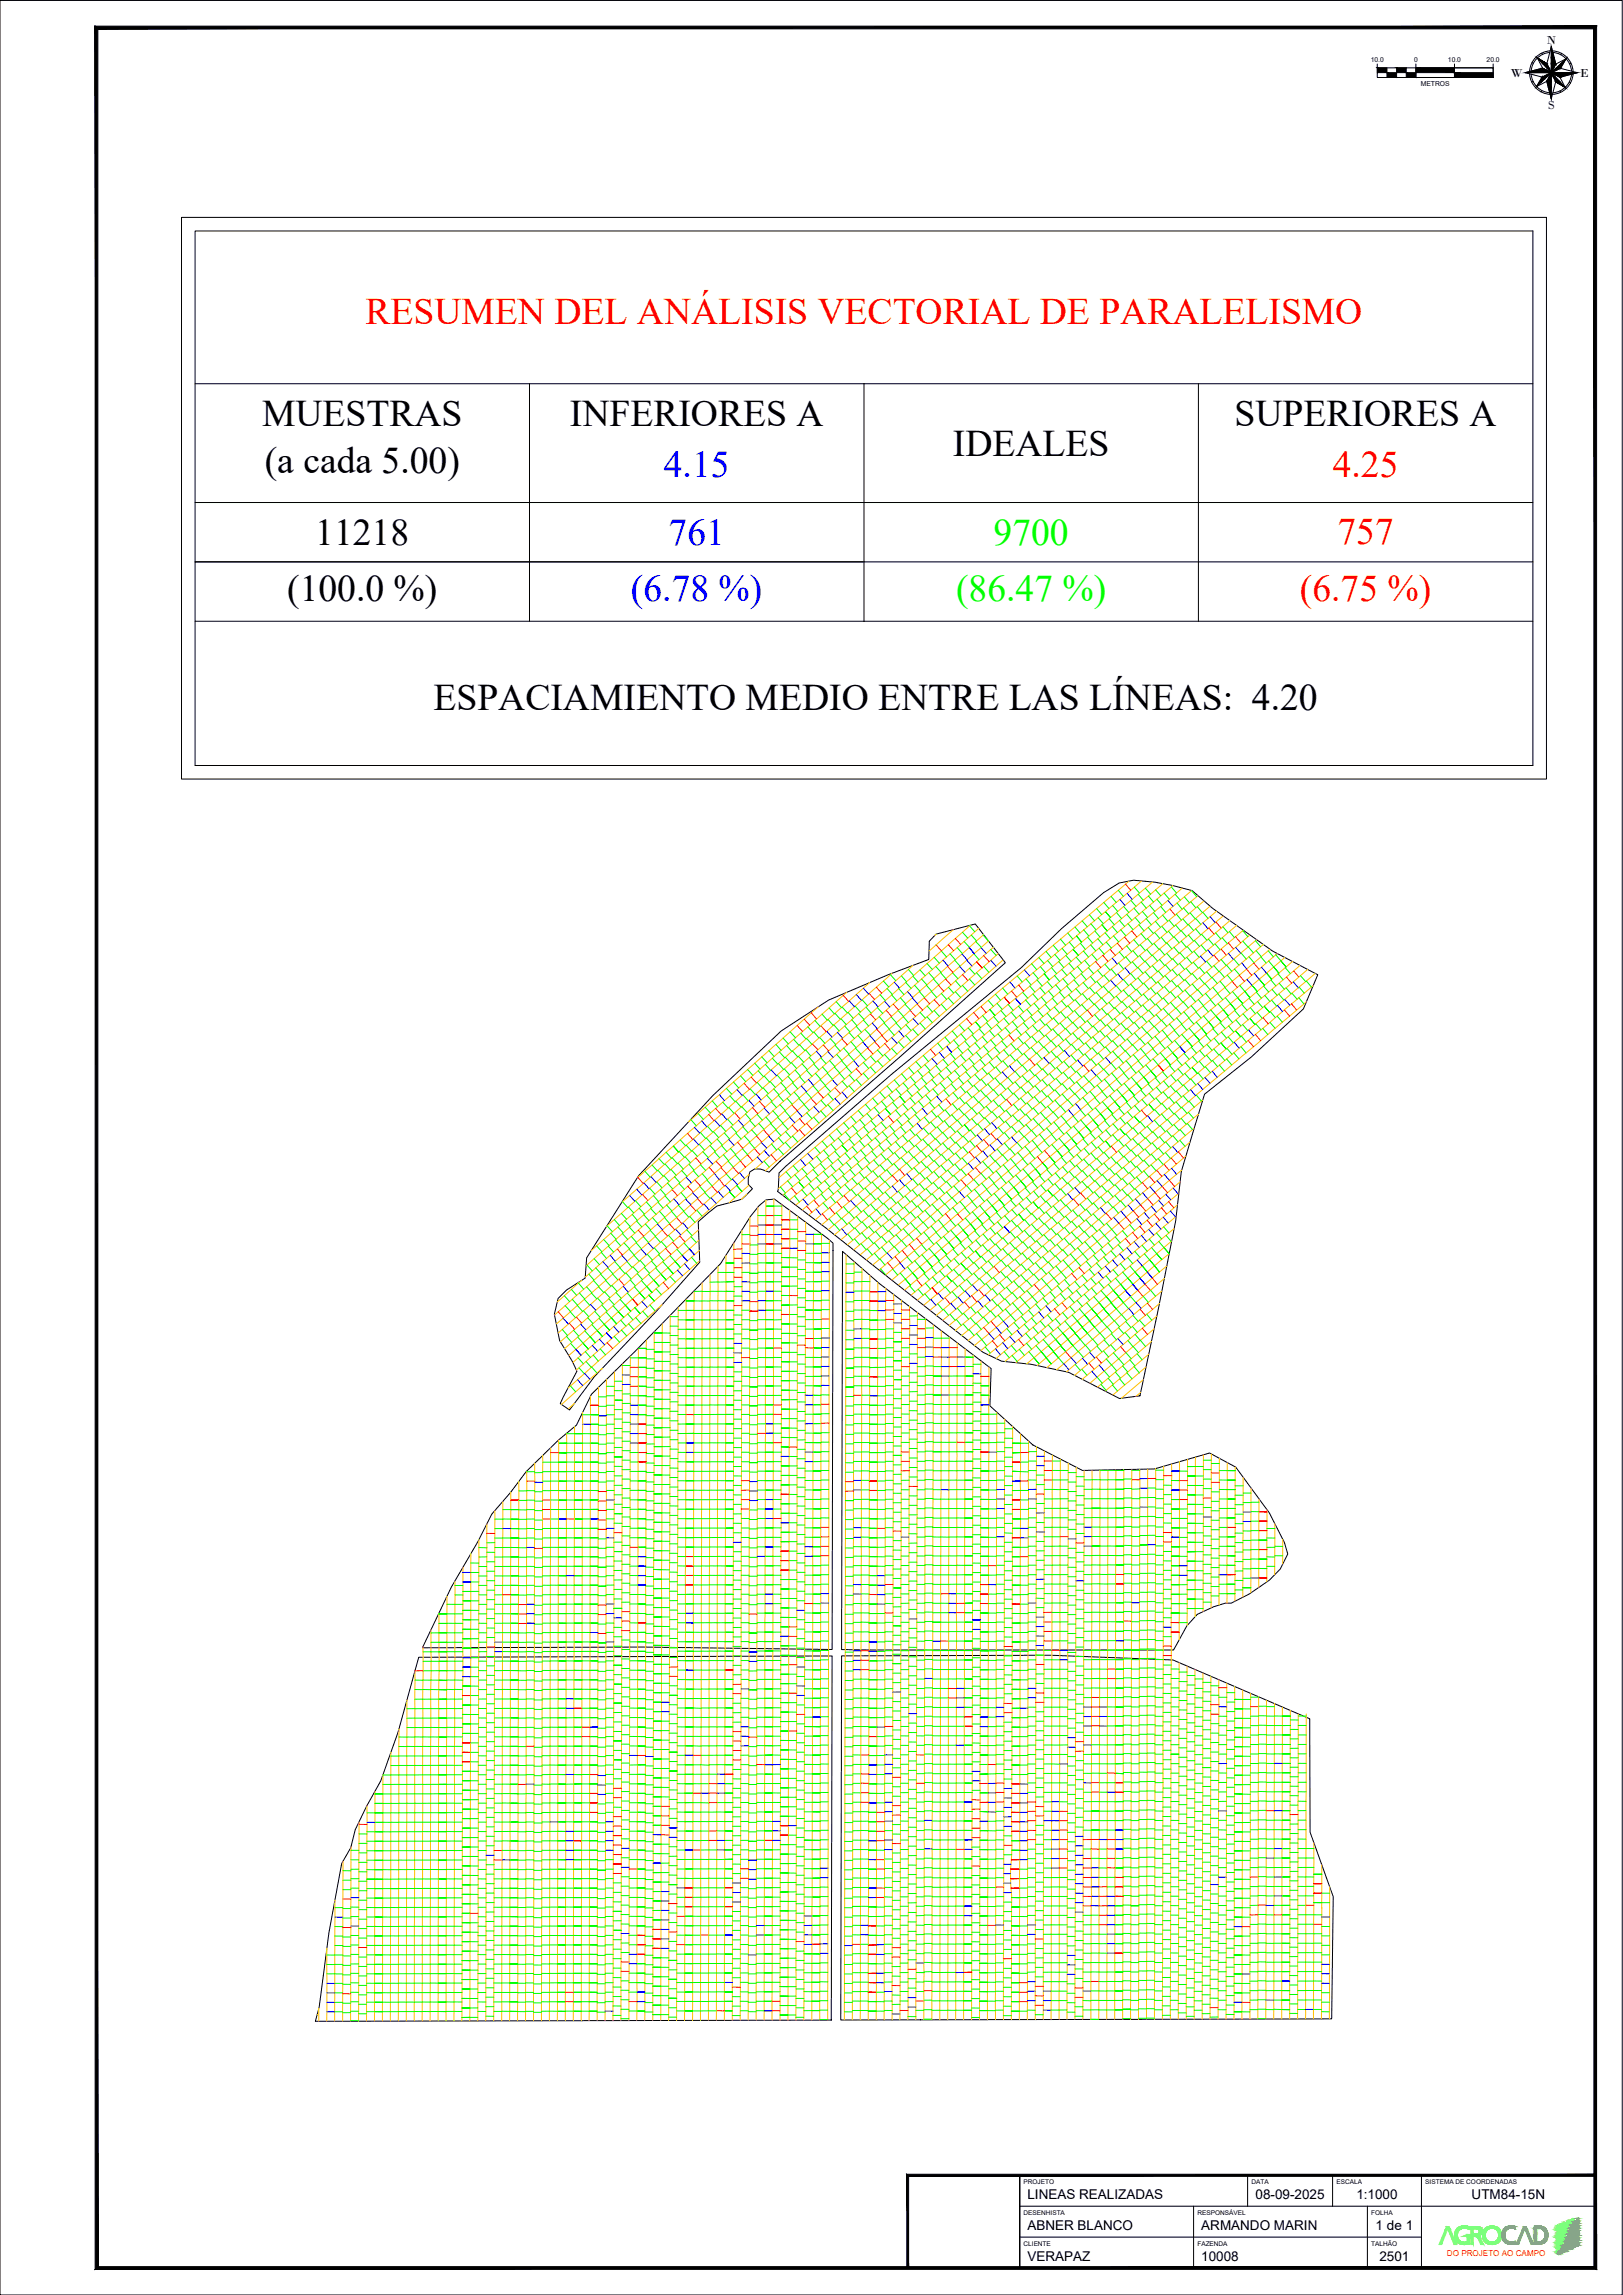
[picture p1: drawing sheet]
<svg xmlns="http://www.w3.org/2000/svg" width="420mm" height="594mm" viewBox="0 0 420 594" stroke-linecap="round" stroke-linejoin="round" font-family="sans-serif">
<defs><g id="words">
<g font-size="9.7" fill="#f00">
<text x="94.6" y="83.7">RESUMEN DEL ANÁLISIS VECTORIAL DE PARALELISMO</text>
<text x="345" y="123.4">4.25</text>
<text x="346.2" y="140.9">757</text>
<text x="336.5" y="155.5">(6.75 %)</text>
</g>
<g font-size="9.7">
<text x="67.8" y="110.2">MUESTRAS</text>
<text x="147.5" y="110.2">INFERIORES A</text>
<text x="319.6" y="110.2">SUPERIORES A</text>
<text x="246.7" y="117.9">IDEALES</text>
<text x="68.5" y="122.5">(a cada 5.00)</text>
<text x="81.6" y="141">11218</text>
<text x="74.3" y="155.5">(100.0 %)</text>
<text x="112.2" y="183.7">ESPACIAMIENTO MEDIO ENTRE LAS LÍNEAS: 4.20</text>
</g>
<g font-size="9.7" fill="#00f">
<text x="171.9" y="123.4">4.15</text>
<text x="173.1" y="141">761</text>
<text x="163.3" y="155.5">(6.78 %)</text>
</g>
<g font-size="9.7" fill="#0f0">
<text x="257.2" y="141">9700</text>
<text x="247.5" y="155.5">(86.47 %)</text>
</g>
<g font-size="3.5">
<text x="266" y="569.3">LINEAS REALIZADAS</text>
<text x="325.1" y="569.3">08-09-2025</text>
<text x="351.1" y="569.3">1:1000</text>
<text x="381" y="569.3">UTM84-15N</text>
<text x="266" y="577.3">ABNER BLANCO</text>
<text x="311" y="577.3">ARMANDO MARIN</text>
<text x="356.1" y="577.3">1 de 1</text>
<text x="266" y="585.3">VERAPAZ</text>
<text x="311" y="585.3">10008</text>
<text x="357.1" y="585.3">2501</text>
</g>
<g font-size="3.1">
<text x="400.4" y="11.4">N</text>
<text x="391.1" y="20">W</text>
<text x="409.1" y="20">E</text>
<text x="400.7" y="28.3">S</text>
</g>
<text font-size="2.1" fill="#f00" x="374.6" y="584">DO PROJETO AO CAMPO</text>
<g font-size="1.7">
<text x="354.8" y="16">10.0</text>
<text x="366.1" y="16">0</text>
<text x="374.8" y="16">10.0</text>
<text x="384.9" y="16">20.0</text>
<text x="367.8" y="22.2">METROS</text>
<text x="265" y="565.3">PROJETO</text>
<text x="324" y="565.3">DATA</text>
<text x="346" y="565.3">ESCALA</text>
<text x="369" y="565.3">SISTEMA DE COORDENADAS</text>
<text x="265" y="573.3">DESENHISTA</text>
<text x="310" y="573.3">RESPONSÁVEL</text>
<text x="355" y="573.3">FOLHA</text>
<text x="265" y="581.3">CLIENTE</text>
<text x="310" y="581.3">FAZENDA</text>
<text x="355" y="581.3">TALHÃO</text>
</g>
</g></defs>
<!-- layer: 10008-2501_PANTES -->
<path d="M184.6 283.6l17.6-16.7 12.3-8 15.4-6.6 10.5-3.9 .2-4.8 1.7-1.8 10.2-2.6 7.8 10-27 24.1-31.3 27.3-2.9 2.8-2.1-.8h-1.6l-1.3 .8-.4 1.6v1.6l1.1 1.1-2.8 2.7-6.4 1.8-4.8 4 .3 10.5-11.2 12.7-16 17-6.5 8.6-2.4-1.7 4.4-8.3-1.2-2.6-3.3-5.4-1.4-6.8 1-4.1 2.1-2.1 4.9-3.2 .4-5.2 13.4-21.2zM196.5 312.1l1.8-1.5 2.2-.2 13.7 10.2 1.4 1.2-.2 105.2-49.1-.6-57 .1 7.6-15.7 6.8-11.7 3.6-7.2 4.8-5.5 4.1-5.4 8.4-8.2 4.6-3.9 3.9-8 11.3-11.1 22.1-22.7 7.8-12.3zM201.7 303.6l1.6-1.6 27.4-23.9 33.7-27.6 10.4-10.1 10.9-9.3 4-2.5 3.8-.7 5.5 .5 4.4 .8 5.2 1.3 5.3 4.6 15.6 11.1 11.6 6.1-3.7 8.9-13.4 12.4-12.2 9.6-6 20.1-1.4 12.7-4.5 22.7-4.8 22.6-5.3 .7-13.2-6.8-9.8-2.1-7.5-.7-4.8-2.4-40.7-32.1-12.5-9.5 .1-.3zM218.1 323.9l9.6 8.4 28.9 22-.3 9.6 11.1 10.1 12.8 6.6 18.6-.3 14.3-4.2 6.8 3.7 8.7 11.8 3.9 7.7 .9 3-2 3.9-2.8 2.8-5.2 3.6-4.7 2.4h-1.5l-3 .9-4.3 2-2.7 3-3.4 6.2-85.9-.1zM108.4 429l107-.3-.2 94.2-133.6 .3 1-3.7 2.6-19.2 3.3-17.9 2.3-4.1 1.2-4.7 2.9-6 3.7-6.6 4.5-12.7zM217.9 428.6l54.1-.1 31.7 1.2 35.3 15.2 .2 29.4 5.9 16.7-.4 31.6-127 .3z" fill="none" stroke="#000" stroke-width=".26"/>
<!-- layer: GT01-0010008-2501 -->
<g fill="none" stroke="#ffbf00" stroke-width=".26">
<path d="M251.2 239.5l-99.5 88.2M292.3 228.1l-90.7 76.8M295.5 228l-94 79.7M298.4 228.3l-95.8 81.1M301 228.7l-96.7 82M303.6 229.2l-97.6 82.8M306.1 229.9l-98.4 83.3M308.5 230.5l-99.1 84M310.1 231.9l-99 83.9M311.7 233.2l-99 83.9M313.3 234.6l-98.9 83.7M314.9 235.9l-98.9 83.8"/>
<path d="M316.7 237.1l-99 83.8M318.4 238.3l-99.1 84M320.1 239.6l-99.1 84M219.1 256.9l-54.1 48M225.1 254.4l-64.1 56.8M230.9 251.9l-73.9 65.6M236.3 249.9l-83.2 73.8M242.4 241.8l-.4 .3M246.8 240.6l-6.3 5.6M253.4 240.3l-101.9 90.3M254.6 241.9l-111 98.5M255.9 243.6l-111.9 99.1"/>
<path d="M257.2 245.2l-112.7 99.9M258.4 246.8l-62.9 55.8M259.7 248.5l-61.6 54.6M321.9 240.8l-99.3 84.1M323.6 242l-99.3 84.2M325.3 243.3l-99.4 84.2M327 244.5l-99.4 84.3M328.8 245.7l-99.6 84.4M330.6 246.8l-99.7 84.6M332.6 247.9l-100.1 84.8M334.6 248.9l-100.5 85.1M336.5 249.9l-100.7 85.4"/>
<path d="M338.2 259.3l-95.8 81.2M338.5 250.9l-101.1 85.7M340 255.1l-99.3 84.1M340.5 252l-101.4 85.9M211.9 260.6l-33.7 29.8M307 299.2l-56.4 47.8M308.1 295.6l-59.1 50.1M309.2 292l-61.9 52.4M310.3 288.4l-64.6 54.7M311.4 284.7l-67.4 57.1M180.8 318.4l-34.6 30.7M192.1 318.4l-.5 204.6"/>
<path d="M193.4 309.1l-1.5 1.4M193.9 306.8l-5.2 4.6M194 304l-48.9 43.3M194.1 315.1l-.4 207.9M196.2 312.5l-.5 210.5M198.3 310.7l-.5 212.3M200.3 310.4l-.4 212.5M202.4 311.8l-.5 211.1M204.4 313.3l-.4 209.6M206.5 314.8l-.5 208.1M208.6 316.3l-.5 206.6M210.6 319.4l-.4 203.5"/>
<path d="M212.7 319.4l-.5 203.5M304 318l-41 34.7M304.5 314.8l-44.4 37.6M304.8 311.9l-46.9 39.8M305.2 308.9l-49.4 41.8M305.5 305.9l-51.6 43.7M305.9 302.8l-53.6 45.5M150.6 331.4l-6.3 5.6M171.4 337.7l-24.4 21.6M175.6 338.4l-.4 184.6M177.6 336.2l-.4 186.8M179.7 334.1l-.4 188.9"/>
<path d="M180.9 321l-33.7 29.9M181 323.7l-32.7 29M181.1 326.4l-31.9 28.3M181.8 332l-.5 191M183.8 329.9l-.4 193.1M185.9 327.8l-.5 195.2M187.9 324.9l-.4 198.1M190 321.6l-.4 201.4M214.7 321l-.4 201.9M219 324.7l-.4 198.2M221.1 326.5l-.5 196.4M223.1 328.3l-.4 194.6"/>
<path d="M225.2 330.1l-.4 192.8M227.2 331.9l-.4 191M229.3 333.5l-.4 189.4M231.4 335.1l-.5 187.8M233.4 336.6l-.4 186.3M235.5 338.2l-.4 184.7M237.5 339.8l-.4 183.1M300.2 337.4l-22 18.6M300.8 334.2l-24.7 20.9M301.4 330.9l-27.9 23.7M302.1 327.7l-31.1 26.3M302.7 324.5l-34.2 29"/>
<path d="M303.3 321.2l-37.5 31.8M154.9 359.1l-.3 163.9M155.9 354.2l-10.5 9.4M157 357.1l-.4 165.9M159.1 355.1l-.4 167.9M161.1 353.1l-.4 169.9M163.2 351l-.4 172M165.2 349l-.3 174M167.3 346.9l-.4 176.1M169.4 344.7l-.4 178.3M171.4 342.6l-.4 180.4M173.5 340.5l-.4 182.5"/>
<path d="M239.6 341.3l-.4 181.6M241.6 342.9l-.4 180M243.7 344.5l-.4 178.3M245.7 346l-.4 176.8M247.8 347.6l-.4 175.2M249.9 349.1l-.4 173.7M251.9 350.7l-.4 172.1M254 352.3l-.4 170.5M256 353.8l-.4 169M296 357.1l-5.7 4.8M296.7 353.8l-8.6 7.3M297.4 350.6l-11.3 9.5"/>
<path d="M298.1 347.3l-14 11.8M298.8 344l-16.6 14.1M299.5 340.7l-19.3 16.4M138.4 378.8l-.3 144.3M140.5 376.8l-.3 146.3M142.6 374.7l-.4 148.4M144.6 372.7l-.3 150.4M146.7 371l-.4 152.1M148.7 363.3l-1.6 1.4M148.7 369.3l-.3 153.8M150.8 365.7l-.3 157.4M152.9 361.4l-.4 161.7"/>
<path d="M258 365.5l-.3 157.3M260.1 367.4l-.3 155.4M262.1 369.3l-.2 100.1a160.8 160.8 0 0 1-.3 16.7l.3 4.6-.1 32.1M264.2 371.1l-.3 151.7M266.3 373l-.4 149.8M268.3 374.5l-.3 148.3M270.4 375.6l-.4 147.2M272.4 376.6l-.3 146.2M274.5 377.7l-.3 145.1M276.5 378.7l-.3 144.1M278.6 379.8l-.3 142.9M295.3 360.4l-1.3 1.1"/>
<path d="M301.2 379.6l-.3 143.1M303.3 379l-.3 143.7M305.4 378.4l-.1 46.1M307.4 377.8l-.1 43M309.5 377.2l-.1 41.3M311.5 376.6l-.1 40.6M313.6 376.4l-.1 39.8M315.7 377.5l-.1 38M317.7 378.6l-.1 36.4M319.8 379.7l-.1 34.8M124 398.5l-.3 124.6M126 394.5l-.2 128.6"/>
<path d="M128.1 391l-.3 132.1M130.2 388.7l-.3 134.4M132.2 386.2l-.3 136.9M134.3 383.5l-.3 139.6M136.4 380.8l-.4 142.3M280.6 380.6l-.3 142.1M282.7 380.6l-.3 142.1M284.8 380.5l-.3 142.2M286.8 380.5l-.3 142.2M288.9 380.4l-.3 142.3M290.9 380.4l-.3 142.3M293 380.4l-.3 142.3"/>
<path d="M295.1 380.3l-.4 142.4M297.1 380.3l-.3 142.4M299.2 380.1l-.3 142.6M321.8 382.4v31.1M323.9 385.2l-.1 27.1M325.9 388v22.9M328 390.8l-.1 18.7M330 394.4v13.2M332.1 398.5v6.4M113.6 417.5l-.2 105.6M115.7 413.2l-.2 109.9M117.8 409.2l-.3 113.9"/>
<path d="M119.8 405.7l-.2 117.4M121.9 402.1l-.3 121M107.4 432.5l-.2 90.7M109.5 426.2l-.2 97M111.6 421.9l-.3 101.2M305.2 430.4l-.2 92.3M307.3 431.3l-.2 91.4M309.4 432.2l-.2 90.5M311.4 433l-.2 89.7M313.5 433.9l-.2 88.8M315.5 434.8l-.2 87.9M317.6 435.7l-.2 87"/>
<path d="M319.6 436.6l-.2 86.1M321.7 437.5l-.2 85.2M323.7 438.4l-.1 84.2M325.8 439.2l-.2 83.4M99.1 459.4l-.1 63.8M101.2 453.6l-.2 69.6M103.3 447.5l-.2 75.7M105.3 440l-.1 83.2M327.9 440.1l-.2 82.5M329.9 441l-.2 81.6M332 441.9l-.2 80.7M334 442.8l-.1 79.8"/>
<path d="M336.1 443.6l-.2 79M338.2 443.7l-.2 78.9M90.9 478l-.1 45.2M92.9 471.6l-.1 51.6M95 467.4l-.1 55.8M97.1 463.7l-.2 59.5M340.1 477l-.1 45.6M86.7 491.8l-.1 31.4M88.8 481.8l-.1 41.4M342.2 482.7v11.3M342.2 493.8l-.1 28.8M344.2 488.4l-.1 34.2"/>
<path d="M82.5 519.9v3.3M84.6 504.3v18.9M82.1 521.5h.1"/>
</g>
<!-- layer: AGROCAD PLL -->
<g fill="none" stroke="#0f0" stroke-width=".26">
<path d="M251 239.7l1.3 1.5M278.3 240l1.3 1.5M280.1 238.4l1.4 1.5M282 236.8l1.3 1.6M282.4 239.1l1.3 1.6M283.9 235.2l1.3 1.6M284.3 237.5l1.3 1.6M285.7 233.6l1.4 1.6M287.1 237.8l1.4 1.6M287.5 237.5l-1.3-1.5 1.3 1.5M287.6 232l1.4 1.6M288 239.8l1.3 1.6"/>
<path d="M288 234.4l1.3 1.5M289 236.2l1.4 1.6M289.5 230.5l1.3 1.5M289.8 238.3l1.3 1.5M290.9 234.6l1.3 1.6M291.7 236.7l1.3 1.5M292 239.1l1.3 1.6M292.8 233.1l1.3 1.5M293.6 235.1l1.3 1.6M293.6 229.6l1.4 1.6M293.9 237.5l1.3 1.6M294.6 231.5l1.4 1.6"/>
<path d="M294.9 239.4l1.3 1.6M295.4 233.5l1.4 1.6M295.7 235.9l1.4 1.6M296.5 229.9l1.4 1.6M296.7 237.8l1.3 1.6M297.3 231.9l1.3 1.6M297.6 234.4l1.4 1.5M298.6 236.2l1.3 1.6M299.1 238.5l1.3 1.6M299.2 230.3l1.3 1.6M299.5 232.8l1.3 1.6M300.5 234.6l1.3 1.6"/>
<path d="M300.8 239.8l1.3 1.6M301 236.9l1.3 1.6M301.3 231.2l1.4 1.6M302.7 238.2l1.3 1.6M303.2 229.6l1.4 1.6M304.2 231.5l1.4 1.5M304.3 239.5l1.4 1.5M304.5 236.6l1.3 1.6M304.7 233.7l1.3 1.7M306.2 237.9l1.4 1.5M306.4 235l1.3 1.6M306.6 232.1l1.3 1.6"/>
<path d="M307.7 239.3l1.3 1.6M308.1 236.3l1.3 1.5M308.3 233.4l1.3 1.6M308.5 230.6l1.3 1.5M309.5 237.7l1.4 1.6M309.9 234.7l1.4 1.6M311.4 236.1l1.3 1.6M316.6 239.9l1.3 1.6M216.5 259.3l1.3 1.5M223.2 258.8l1.4 1.6M227.8 257.5l1.4 1.5M228.7 254l1.4 1.5"/>
<path d="M229.6 255.9l1.4 1.5M230.5 252.3l1.4 1.6M230.8 257.5l1.4 1.6M232.7 255.9l1.3 1.6M233.1 258.3l1.4 1.5M233.3 252.6l1.4 1.5M234.3 260l1.4 1.5M234.5 254.3l1.4 1.6M235.2 251l1.3 1.5M236.3 252.7l1.4 1.5M236.8 255.1l1.3 1.5M238 256.7l1.4 1.5"/>
<path d="M238.1 251.1l1.4 1.5M238.6 253.4l1.3 1.5M239.8 255.1l1.4 1.5M240 249.4l1.4 1.6M240.4 251.8l1.4 1.5M241.1 256.7l1.4 1.5M241.7 253.4l1.3 1.6M241.8 247.8l1.4 1.5M242.3 250.2l1.3 1.5M242.3 244.6h.1M243.5 251.8l1.4 1.5M243.7 259.9l1.3 1.6"/>
<path d="M243.7 257.2l1.4 1.5M243.7 246.2l1.3 1.5M245.5 258.3l1.4 1.6M245.5 255.6l1.4 1.5M246 246.9l1.3 1.5M246.6 251.8l1.4 1.5M247.2 248.6l1.3 1.5M247.3 256.7l1.4 1.5M247.4 253.9l1.3 1.6M247.8 245.3l1.3 1.5M249.2 255.1l1.3 1.5M249.2 241.3l1.3 1.5"/>
<path d="M249.6 243.7l1.4 1.5M251 253.4l1.3 1.6M251 250.6l1.4 1.6M251.4 242l1.4 1.6M252.1 246.9l1.3 1.5M252.6 243.7l1.4 1.5M252.8 251.8l1.4 1.5M254.5 242.1l1.4 1.5M254.7 250.2l1.3 1.5M255.8 258.9l1.4 1.6M256.5 245.8l1.4 1.5M257.7 257.4l1.3 1.5"/>
<path d="M258.1 259.7l1.4 1.6M259.6 255.8l1.3 1.6M263.3 252.6l1.3 1.6M264.7 256.9l1.4 1.5M265.5 258.9l1.3 1.5M265.6 253.4l1.3 1.6M266.6 255.2l1.3 1.6M267.1 249.5l1.3 1.5M267.4 257.3l1.3 1.5M267.5 251.8l1.3 1.6M267.7 259.7l1.3 1.6M268.5 253.7l1.3 1.5"/>
<path d="M268.9 247.9l1.4 1.5M269.3 255.7l1.3 1.6M269.3 250.2l1.4 1.6M269.6 258.1l1.3 1.6M270.6 260l1.3 1.5M270.8 246.3l1.3 1.6M271.1 254.1l1.4 1.6M271.2 248.6l1.3 1.6M271.4 256.5l1.4 1.6M271.7 253.7l-1.4-1.6 1.4 1.6M272.2 250.5l1.3 1.6M272.4 258.4l1.3 1.6"/>
<path d="M272.7 244.7l1.3 1.6M273 252.5l1.3 1.6M273.1 247.1l1.3 1.5M273.3 254.9l1.3 1.6M274.1 248.9l1.3 1.6M274.3 256.8l1.3 1.6M274.5 243.1l1.4 1.6M274.8 259.1l1.3 1.5M274.9 250.9l1.3 1.6M274.9 245.5l1.4 1.5M275.2 253.4l1.3 1.5M275.9 247.3l1.4 1.6"/>
<path d="M276.1 255.2l1.4 1.6M276.4 241.5l1.3 1.6M276.7 257.5l1.3 1.6M276.7 249.4l1.4 1.5M276.8 243.9l1.4 1.5M277.1 251.8l1.3 1.5M278 253.6l1.4 1.6M278.3 258.8l1.4 1.6M278.5 255.9l1.4 1.6M278.6 247.8l1.4 1.5M278.9 250.2l1.3 1.5M279.1 247.3l-1.3-1.6 1.3 1.6"/>
<path d="M279.7 244.2l1.3 1.5M279.9 252l1.3 1.6M280 243.9l-1.3-1.6 1.3 1.6M280.2 257.2l1.3 1.6M280.4 254.3l1.3 1.6M280.5 246.2l1.3 1.5M280.5 240.7l1.4 1.6M280.8 248.6l1.3 1.6M281.5 242.6l1.4 1.5M281.7 250.5l1.4 1.5M281.9 258.5l1.3 1.5M282.1 255.6l1.3 1.6"/>
<path d="M282.3 252.7l1.3 1.6M282.3 244.6l1.4 1.6M282.7 247l1.3 1.6M283.4 259.9l1.3 1.6M283.4 241l1.4 1.5M283.8 256.9l1.3 1.5M284 254l1.3 1.6M284.2 251.2l1.3 1.5M284.2 243l1.3 1.6M284.5 245.4l1.4 1.6M285.2 258.3l1.4 1.6M285.6 255.3l1.4 1.6"/>
<path d="M285.8 252.4l1.3 1.6M286 249.6l1.4 1.5M286.1 241.4l1.3 1.6M286.4 243.9l1.3 1.5M286.6 241l-1.3-1.6 1.3 1.6M287.1 259.5l1.3 1.5M287.1 256.7l1.3 1.6M287.7 250.9l1.3 1.5M288.3 242.3l1.3 1.5M289 255.2l1.3 1.5M289 257.9l1.3 1.6M289.6 249.3l1.3 1.6"/>
<path d="M289.8 246.4l1.3 1.6M290.1 240.7l1.4 1.5M290.5 259.3l1.3 1.5M290.8 253.6l1.4 1.6M290.8 256.3l1.4 1.5M291.4 247.7l1.4 1.6M291.7 244.8l1.3 1.6M292.4 257.7l1.3 1.5M292.7 252l1.3 1.6M292.7 254.7l1.3 1.6M293.1 249l1.4 1.5M293.3 246.1l1.3 1.6"/>
<path d="M293.5 243.2l1.3 1.6M294.1 258.9l1.3 1.6M294.2 256.1l1.4 1.6M294.6 250.4l1.3 1.6M294.6 253.1l1.3 1.6M295 247.4l1.3 1.5M295.2 244.5l1.3 1.6M295.4 241.7l1.3 1.5M296 257.3l1.3 1.6M296.1 254.5l1.3 1.6M296.4 251.5l1.4 1.6M296.5 248.8l1.3 1.6"/>
<path d="M296.9 245.8l1.3 1.5M297 242.9l1.4 1.6M297.2 240.1l1.4 1.5M297.7 258.6l1.3 1.5M297.9 255.7l1.3 1.6M298 252.9l1.3 1.6M298.3 250l1.4 1.5M298.3 247.2l1.4 1.6M298.7 244.2l1.4 1.6M298.9 241.4l1.3 1.5M299.3 259.9l1.3 1.6M299.6 257l1.3 1.6"/>
<path d="M299.7 254.1l1.4 1.6M299.8 251.3l1.4 1.6M300.2 245.7l1.3 1.5M300.2 248.4l1.3 1.6M300.6 242.6l1.3 1.6M301.2 258.3l1.3 1.6M301.4 255.4l1.4 1.6M301.6 252.6l1.3 1.5M301.7 249.8l1.3 1.5M302 246.8l1.4 1.6M302.1 244.1l1.3 1.5M302.5 241l1.3 1.6"/>
<path d="M303 259.5l1.4 1.5M303 256.7l1.4 1.6M303.3 253.8l1.3 1.6M303.5 251l1.3 1.5M303.6 248.2l1.3 1.5M303.9 245.2l1.3 1.6M303.9 242.5l1.4 1.6M304.9 255.2l1.3 1.5M304.9 257.9l1.3 1.5M305.2 252.2l1.3 1.6M305.4 249.4l1.3 1.6M305.5 246.6l1.3 1.6"/>
<path d="M305.8 240.9l1.3 1.6M305.8 243.6l1.3 1.6M306.3 259.3l1.3 1.6M306.8 253.6l1.3 1.6M306.8 256.3l1.3 1.5M307 250.6l1.4 1.6M307.2 247.8l1.3 1.6M307.3 245l1.4 1.6M307.7 242l1.3 1.6M308.2 257.8l1.3 1.5M308.6 252l1.4 1.6M308.7 254.7l1.2 1.6"/>
<path d="M308.9 249.1l1.3 1.5M309.1 246.2l1.3 1.6M309.2 243.4l1.3 1.6M309.5 240.4l1.4 1.6M310 256.2l1.4 1.6M310.2 258.7l1.4 1.6M310.5 250.4l1.3 1.6M310.5 253.1l1.3 1.6M311 244.6l1.3 1.6M311.1 241.8l1.3 1.6M311.9 254.6l1.3 1.6M312.1 257.1l1.3 1.6"/>
<path d="M312.4 248.8l1.3 1.6M312.4 251.5l1.3 1.6M312.8 243.1l1.4 1.5M313.4 258.8l1.3 1.6M313.8 253l1.3 1.6M314 255.6l1.3 1.5M314.2 250l1.4 1.5M314.5 244.3l1.3 1.6M314.7 241.5l1.3 1.5M315.2 257.2l1.3 1.6M315.3 259.8l1.4 1.6M315.7 251.4l1.3 1.6"/>
<path d="M315.8 254l1.4 1.6M316.1 248.4l1.3 1.5M316.4 242.7l1.3 1.6M317.1 255.6l1.3 1.6M317.2 258.2l1.3 1.6M317.5 249.8l1.4 1.6M317.7 252.4l1.3 1.6M318.3 241.1l1.3 1.6M319.1 256.7l1.3 1.5M319.4 248.3l1.3 1.5M319.6 250.8l1.3 1.6M321 255.1l1.3 1.5"/>
<path d="M321.3 246.7l1.3 1.6M321.5 260l1.3 1.5M321.7 259.8l-1.3-1.6 1.3 1.6M321.7 240.9l1.3 1.6M321.7 243.6l1.4 1.5M323.2 245.1l1.3 1.6M323.3 247.7l1.4 1.5M323.4 258.4l1.3 1.6M323.6 258.2l-1.3-1.6 1.3 1.6M325 243.5l1.3 1.6M325.2 246.1l1.3 1.5M325.2 256.8l1.4 1.6"/>
<path d="M325.5 256.6l-1.4-1.5 1.4 1.5M325.5 259.3l1.4 1.5M326.4 247.7l1.4 1.6M327.1 255.2l1.3 1.6M327.3 255.1l-1.3-1.6 1.3 1.6M327.4 257.7l1.3 1.5M328.3 246.1l1.3 1.6M328.4 248.8l1.3 1.5M329 253.7l1.3 1.5M329.2 258.9l1.3 1.5M329.2 253.5l-1.3-1.6 1.3 1.6M329.3 256.1l1.3 1.6"/>
<path d="M330.3 247.2l1.3 1.5M330.9 252.1l1.3 1.5M331 257.3l1.4 1.6M331.1 251.9l-1.4-1.6 1.4 1.6M331.2 254.5l1.3 1.6M332.7 250.5l1.4 1.5M332.9 250.3l-1.3-1.6 1.3 1.6M332.9 255.7l1.3 1.6M334.5 257.1l1.3 1.5M336.2 258.3l1.3 1.6M336.3 255.5l1.4 1.6M336.7 252.6l1.3 1.5"/>
<path d="M338.2 254l1.3 1.5M191.7 278.5l1.4 1.5M193.5 276.9l1.4 1.5M195.4 275.2l1.3 1.5M196.3 277.2l1.4 1.5M197.2 273.6l1.4 1.5M197.8 278.5l1.4 1.6M198.1 275.5l1.4 1.6M199.1 272l1.3 1.5M199.4 280l1.3 1.5M199.9 273.9l1.4 1.6M200.9 270.3l1.3 1.6"/>
<path d="M201.2 278.3l1.4 1.6M201.5 275.3l1.4 1.5M201.8 272.3l1.4 1.5M202.7 268.7l1.4 1.5M203 276.7l1.4 1.5M203.3 273.7l1.4 1.5M203.6 270.6l1.4 1.6M204 278.6l1.3 1.6M204.5 267.1l1.4 1.5M204.9 275.1l1.3 1.5M205.1 272l1.4 1.6M205.5 269l1.3 1.6"/>
<path d="M205.8 277l1.4 1.5M206.7 273.4l1.4 1.6M207 278.7l1.4 1.6M207 270.4l1.4 1.6M207.3 267.4l1.4 1.6M207.6 275.4l1.4 1.5M208.6 271.8l1.3 1.6M208.8 277.1l1.4 1.5M208.8 268.8l1.4 1.5M209.1 265.8l1.4 1.5M209.5 273.7l1.3 1.6M210.7 275.4l1.3 1.6"/>
<path d="M210.7 267.1l1.3 1.6M211 264.2l1.3 1.5M211.1 277.8l1.3 1.6M212.2 268.6l1.4 1.5M212.3 279.5l1.4 1.5M212.5 273.8l1.3 1.6M212.8 262.5l1.4 1.6M212.9 276.2l1.4 1.5M214.2 277.8l1.3 1.6M214.4 263.9l1.3 1.5M214.6 260.9l1.4 1.5M214.8 274.5l1.3 1.6"/>
<path d="M214.9 268.9l1.4 1.5M215.9 265.3l1.3 1.6M216 276.2l1.4 1.5M216.2 270.5l1.3 1.6M216.2 262.3l1.3 1.5M216.6 272.9l1.4 1.6M217.3 277.8l1.4 1.6M217.7 263.7l1.4 1.5M217.8 274.6l1.4 1.5M218 260.7l1.4 1.5M218 279.9l1.4 1.5M218.4 271.3l1.4 1.6"/>
<path d="M218.7 265.6l1.3 1.5M219.1 276.2l1.4 1.5M219.5 262.1l1.4 1.5M219.7 273l1.3 1.5M219.8 267.3l1.4 1.6M219.9 278.3l1.3 1.5M220.3 269.7l1.3 1.5M220.5 264l1.3 1.5M221.4 260.4l1.3 1.6M221.5 271.3l1.4 1.6M221.7 279.4l1.3 1.6M221.7 265.7l1.3 1.5"/>
<path d="M222.1 268l1.4 1.6M222.3 262.4l1.4 1.5M222.8 272.9l1.4 1.6M223.5 277.8l1.4 1.6M223.5 264l1.4 1.6M223.5 275l1.4 1.6M223.9 266.5l1.4 1.5M224.2 260.7l1.3 1.6M225.3 276.2l1.4 1.5M225.4 273.4l1.3 1.6M227.1 260.8l1.4 1.5M227.2 271.8l1.4 1.5"/>
<path d="M227.2 274.6l1.3 1.5M227.6 263.2l1.4 1.5M228.8 264.8l1.4 1.6M229 272.9l1.4 1.6M230.1 266.4l1.4 1.6M230.7 263.2l1.4 1.5M230.8 271.4l1.4 1.5M231.5 279.5l1.4 1.6M232 264.8l1.3 1.6M232.5 261.6l1.4 1.5M232.6 269.7l1.4 1.5M233.4 278l1.3 1.5"/>
<path d="M233.8 263.2l1.4 1.5M234.5 268l1.3 1.6M234.5 265.3l1.4 1.5M235.3 276.4l1.3 1.6M235.7 278.7l1.3 1.6M236.3 266.4l1.4 1.6M237.1 274.8l1.4 1.6M237.6 277.1l1.3 1.6M238.2 264.8l1.3 1.6M238.2 262.1l1.4 1.5M238.5 279l1.4 1.6M239 273.2l1.3 1.6"/>
<path d="M239.4 275.6l1.3 1.5M240 263.2l1.4 1.5M240 260.4l1.4 1.6M240.4 277.4l1.3 1.6M241.2 279.4l1.3 1.6M241.8 261.6l1.4 1.5M242.3 275.8l1.3 1.6M242.8 270l1.3 1.6M243.1 277.9l1.3 1.5M244.1 274.2l1.4 1.6M244.6 268.5l1.4 1.6M244.9 276.3l1.4 1.5"/>
<path d="M245.3 278.7l1.3 1.6M246 272.7l1.3 1.5M246.5 266.9l1.3 1.5M246.8 274.7l1.4 1.6M246.9 269.2l1.3 1.6M247.1 277.1l1.4 1.6M247.9 271.1l1.3 1.6M248.1 279l1.3 1.6M248.3 265.3l1.4 1.5M248.7 273.1l1.3 1.6M248.8 267.6l1.3 1.6M249 275.5l1.3 1.6"/>
<path d="M249.8 269.5l1.3 1.6M250 277.4l1.3 1.6M250.5 279.7l1.3 1.5M250.5 271.5l1.4 1.6M250.6 266.1l1.4 1.5M250.9 274l1.3 1.5M251.7 267.9l1.3 1.6M251.9 275.8l1.3 1.6M252.4 278.1l1.3 1.5M252.4 269.9l1.3 1.6M252.8 272.4l1.3 1.5M253.5 266.3l1.3 1.6"/>
<path d="M253.7 274.2l1.4 1.6M253.8 266l-1.3-1.5 1.3 1.5M254 279.4l1.4 1.5M254.3 276.5l1.3 1.6M254.3 268.4l1.3 1.5M254.4 262.9l1.3 1.5M254.6 270.8l1.3 1.5M255.4 264.7l1.3 1.6M255.6 272.7l1.3 1.5M255.9 277.8l1.3 1.6M256.1 274.9l1.4 1.6M256.2 266.8l1.3 1.5"/>
<path d="M256.5 269.2l1.3 1.6M257.2 263.2l1.4 1.5M257.5 271.1l1.3 1.5M257.6 262.9l-1.4-1.6 1.4 1.6M257.6 279l1.3 1.6M257.8 276.2l1.3 1.6M258 273.3l1.3 1.6M258 265.2l1.4 1.5M258.3 267.6l1.4 1.6M259.1 261.6l1.3 1.6M259.3 269.5l1.4 1.6M259.7 274.6l1.3 1.6"/>
<path d="M259.9 271.8l1.3 1.5M259.9 263.6l1.3 1.6M260.2 266l1.4 1.6M260.9 278.9l1.4 1.6M261 260l1.3 1.6M261.5 273l1.3 1.6M261.7 270.2l1.3 1.5M261.8 262l1.3 1.6M262.1 264.4l1.3 1.6M262.8 277.3l1.3 1.6M263.1 266.3l1.3 1.6M263.2 274.3l1.3 1.6"/>
<path d="M263.4 271.5l1.3 1.5M263.6 268.6l1.3 1.5M263.7 260.4l1.3 1.6M263.9 262.8l1.4 1.6M264.6 278.5l1.4 1.5M264.7 275.8l1.3 1.5M264.9 264.7l1.4 1.6M265.1 272.7l1.3 1.6M265.2 269.9l1.4 1.5M265.5 267l1.3 1.6M265.8 261.3l1.4 1.6M266.2 279.9l1.3 1.5"/>
<path d="M266.5 276.9l1.3 1.6M266.8 263.2l1.3 1.5M267 271.1l1.3 1.6M267.1 268.3l1.4 1.6M267.3 265.4l1.4 1.6M268.1 278.3l1.3 1.6M268.4 272.6l1.3 1.6M268.4 275.3l1.3 1.6M268.7 261.6l1.3 1.5M268.8 269.6l1.4 1.5M269 266.7l1.3 1.6M269.2 263.8l1.3 1.6"/>
<path d="M269.8 279.5l1.3 1.6M269.9 276.7l1.4 1.6M270.3 271l1.3 1.6M270.7 268l1.3 1.5M270.9 265.1l1.3 1.6M271.1 262.2l1.3 1.6M271.7 277.9l1.3 1.6M271.8 275.1l1.4 1.6M272.1 269.4l1.4 1.6M272.1 272.1l1.4 1.6M272.6 266.4l1.3 1.6M272.7 263.5l1.4 1.6"/>
<path d="M272.9 260.7l1.4 1.5M273.4 279.2l1.3 1.5M273.6 276.3l1.3 1.6M273.7 273.5l1.3 1.6M274 270.5l1.3 1.6M274 267.8l1.3 1.6M274.4 264.8l1.4 1.6M274.6 262l1.3 1.5M275.3 277.6l1.3 1.5M275.4 274.7l1.4 1.6M275.9 269l1.3 1.5M275.9 266.2l1.3 1.6"/>
<path d="M276.3 263.2l1.3 1.6M276.5 260.4l1.3 1.5M276.8 278.9l1.4 1.6M277.1 276l1.3 1.6M277.3 273.1l1.3 1.6M277.4 270.4l1.3 1.5M277.7 267.4l1.4 1.6M277.7 264.7l1.4 1.5M278.2 261.6l1.3 1.6M278.7 277.3l1.4 1.6M279.1 271.6l1.4 1.5M279.3 268.8l1.3 1.5"/>
<path d="M279.6 263.1l1.4 1.6M279.6 265.8l1.3 1.5M280 260l1.4 1.6M280.6 278.5l1.3 1.5M280.9 272.8l1.3 1.6M281 270l1.4 1.6M281.2 267.2l1.3 1.5M281.5 264.2l1.3 1.6M282 279.9l1.3 1.6M282.4 274.2l1.4 1.6M282.7 271.2l1.4 1.6M282.9 268.4l1.3 1.6"/>
<path d="M283 265.6l1.4 1.6M283.4 262.6l1.3 1.6M283.9 278.4l1.3 1.5M284.3 272.6l1.4 1.6M284.3 275.3l1.4 1.6M284.6 269.7l1.3 1.5M284.8 266.8l1.3 1.6M284.9 264l1.3 1.6M285.2 261l1.4 1.6M285.7 276.8l1.4 1.5M285.9 279.4l1.3 1.5M286.2 271l1.3 1.6"/>
<path d="M286.5 268.1l1.3 1.5M286.6 265.2l1.4 1.6M286.8 262.4l1.3 1.6M287.6 275.2l1.3 1.6M287.8 277.8l1.3 1.5M288.1 269.4l1.3 1.6M288.1 272.1l1.3 1.6M288.4 266.5l1.3 1.5M288.5 263.6l1.3 1.6M288.6 260.9l1.4 1.5M289 279.4l1.4 1.6M289.5 273.6l1.3 1.6"/>
<path d="M289.7 276.2l1.3 1.5M289.9 267.8l1.4 1.6M289.9 270.5l1.4 1.6M290.2 264.9l1.3 1.6M290.4 262.1l1.3 1.5M290.9 277.8l1.3 1.6M291.4 272l1.3 1.6M291.5 274.6l1.3 1.6M291.8 269l1.3 1.5M291.8 266.2l1.3 1.6M292.1 263.3l1.3 1.6M292.2 260.5l1.4 1.5"/>
<path d="M292.8 276.2l1.3 1.6M292.9 278.8l1.3 1.6M293.2 270.4l1.4 1.6M293.4 273l1.3 1.6M293.7 264.7l1.3 1.5M293.7 267.4l1.3 1.5M294 261.7l1.3 1.6M294.6 274.6l1.4 1.6M294.7 277.3l1.4 1.5M295.1 268.9l1.3 1.5M295.3 271.4l1.3 1.6M295.6 263.1l1.3 1.6"/>
<path d="M295.6 265.8l1.3 1.5M295.8 260.2l1.4 1.5M296.5 273l1.4 1.6M296.6 275.7l1.3 1.5M297 267.3l1.3 1.6M297.1 269.8l1.4 1.6M297.4 261.5l1.3 1.6M297.4 264.2l1.3 1.6M298.4 271.5l1.3 1.5M298.5 274.1l1.3 1.5M298.8 265.7l1.4 1.6M299 268.3l1.3 1.5"/>
<path d="M299.1 279l1.3 1.6M299.3 278.8l-1.4-1.6 1.4 1.6M299.3 262.6l1.3 1.6M300.3 269.9l1.3 1.6M300.4 272.5l1.3 1.6M300.7 264.1l1.3 1.6M300.9 266.7l1.3 1.5M300.9 277.4l1.4 1.6M301.2 261l1.3 1.6M301.2 279.8l1.4 1.6M302.1 268.3l1.4 1.6M302.2 270.9l1.4 1.6"/>
<path d="M302.6 262.5l1.3 1.6M302.7 265.1l1.4 1.6M302.8 275.8l1.3 1.6M303 275.7l-1.3-1.6 1.3 1.6M303.1 278.2l1.3 1.6M304 266.7l1.3 1.6M304.1 269.3l1.3 1.6M304.4 260.9l1.4 1.6M304.6 263.5l1.4 1.6M304.7 274.2l1.3 1.6M304.9 279.5l1.3 1.5M304.9 274.1l-1.3-1.6 1.3 1.6"/>
<path d="M305 276.7l1.3 1.5M305.9 265.1l1.3 1.6M305.9 267.8l1.4 1.5M306.5 261.9l1.3 1.6M306.5 272.7l1.4 1.5M306.7 277.9l1.4 1.6M306.8 275.1l1.4 1.5M307.7 263.5l1.4 1.6M307.8 266.2l1.4 1.5M308.3 279.3l1.3 1.6M308.4 260.3l1.3 1.6M308.4 271.1l1.3 1.5"/>
<path d="M308.6 270.9l-1.3-1.6 1.3 1.6M308.7 273.5l1.3 1.6M309.6 262l1.3 1.5M309.7 264.6l1.3 1.5M309.9 277.9l-1.3-1.6 1.3 1.6M310.2 277.7l1.3 1.6M310.3 269.5l1.3 1.6M310.5 274.7l1.3 1.6M310.5 269.3l-1.3-1.6 1.3 1.6M310.6 271.9l1.3 1.6M311.5 260.4l1.3 1.6M311.6 263l1.3 1.6"/>
<path d="M312 276.1l1.4 1.6M312.1 267.9l1.4 1.6M312.3 273.1l1.4 1.6M312.4 267.7l-1.4-1.6 1.4 1.6M312.4 270.3l1.4 1.6M313.4 261.4l1.4 1.6M313.9 274.5l1.3 1.6M314 266.3l1.4 1.6M314.2 266.1l-1.3-1.5 1.3 1.5M314.2 271.5l1.4 1.6M314.3 268.7l1.4 1.6M315.7 275.7l1.3 1.6"/>
<path d="M315.7 272.9l1.4 1.6M315.9 264.7l1.3 1.6M316.1 264.5l-1.3-1.5 1.3 1.5M316.2 267.2l1.3 1.5M317.4 271.5l-1.3-1.5 1.3 1.5M317.5 274.1l1.4 1.6M317.6 271.4l1.3 1.5M317.8 263.1l1.3 1.6M317.9 268.4l1.4 1.6M318 262.9l-1.3-1.5 1.3 1.5M318.1 265.6l1.3 1.6M319.4 272.5l1.3 1.6"/>
<path d="M319.6 261.5l1.4 1.6M319.8 261.4l-1.3-1.6 1.3 1.6M319.9 264l1.4 1.6M321.2 268.4l-1.4-1.6 1.4 1.6M321.3 270.9l1.3 1.7M321.4 268.2l1.3 1.6M321.7 265.2l1.3 1.6M321.8 262.4l1.3 1.6M323.7 260.8l1.3 1.6M324.9 265.2l-1.3-1.6 1.3 1.6M325.1 265l1.4 1.6M325.4 262l1.4 1.6"/>
<path d="M326.9 266.2l1.3 1.6M328.6 262l-1.3-1.5 1.3 1.5M328.8 264.6l1.3 1.6M328.8 261.9l1.4 1.5M330.6 263l1.4 1.6M170.6 299.9l1.4 1.5M172.4 298.3l1.4 1.5M174 299.7l1.3 1.5M174.3 296.7l1.4 1.5-1.4-1.5M175.8 298.1l1.4 1.5M176.1 295.1l1.4 1.5M177.4 299.4l1.3 1.6"/>
<path d="M177.7 296.4l1.3 1.6M178.9 289.8l1.4 1.6M179.2 297.9l1.4 1.5M180.7 288.2l1.4 1.6M181 296.2l1.4 1.5M181.3 293.2l1.4 1.5M181.9 298.1l1.4 1.5M182.5 286.6l1.4 1.5M182.9 294.6l1.3 1.5M183.2 291.5l1.3 1.6M183.8 296.5l1.4 1.5M184.4 285l1.3 1.5"/>
<path d="M184.7 292.9l1.4 1.6M185 298.2l1.3 1.5M185.7 294.8l1.3 1.6M186.5 291.3l1.4 1.6M186.8 296.6l1.4 1.5M187.1 285.3l1.4 1.5M187.3 298.9l1.3 1.6M187.5 293.2l1.3 1.6M188 281.7l1.4 1.5M188.4 289.7l1.3 1.5M188.7 286.7l1.3 1.5M189 283.7l1.3 1.5"/>
<path d="M189.1 297.3l1.4 1.5M189.3 291.6l1.4 1.6M189.9 280.1l1.3 1.5M190.3 299l1.4 1.5M190.5 293.3l1.4 1.6M190.5 285l1.4 1.6M192 286.5l1.4 1.5M192.2 297.3l1.3 1.6M192.3 291.7l1.4 1.5M192.3 283.4l1.4 1.6M192.7 294.1l1.4 1.5M193 288.3l1.3 1.6"/>
<path d="M194 295.7l1.4 1.6M194.1 290.1l1.4 1.5M194.2 281.8l1.3 1.6M194.6 292.5l1.3 1.5M196 288.4l1.4 1.6M196 280.2l1.4 1.5M196.4 290.8l1.4 1.5M197.5 281.6l1.4 1.5M198.3 289.2l1.3 1.5M198.5 283.5l1.4 1.5M199.5 290.8l1.4 1.6M199.7 285.2l1.3 1.5"/>
<path d="M199.7 296.1l1.3 1.6M200.1 287.5l1.4 1.6M200.3 281.9l1.4 1.5M200.8 292.4l1.4 1.6M201.3 289.2l1.4 1.5M201.5 297.3l1.3 1.6M201.5 283.5l1.3 1.6M201.5 294.5l1.4 1.6M201.9 285.9l1.4 1.6M202.1 280.2l1.4 1.6M202.6 290.8l1.4 1.5M203.2 287.6l1.3 1.5"/>
<path d="M203.3 295.7l1.4 1.5M203.3 281.9l1.4 1.6M203.4 292.9l1.3 1.6M203.8 284.3l1.3 1.5M205.1 294.1l1.4 1.5M205.2 280.3l1.3 1.6M205.6 282.7l1.3 1.5M206.8 284.3l1.4 1.6M208.2 285.9l1.3 1.6M208.7 282.7l1.3 1.5M208.9 288.1l1.3 1.5M210.5 281.1l1.4 1.5"/>
<path d="M210.7 289.2l1.3 1.5M211 297l1.3 1.5M211.4 299.3l1.3 1.6M212.5 287.6l1.3 1.5M212.5 284.8l1.4 1.5M212.8 295.4l1.4 1.5M213.2 297.7l1.4 1.6M213.6 281.1l1.4 1.5M214.2 299.6l1.4 1.6M214.3 286l1.4 1.5M214.4 283.2l1.3 1.5M214.7 293.8l1.3 1.6"/>
<path d="M215.1 296.2l1.3 1.5M216.1 298l1.3 1.6M216.6 292.2l1.3 1.6M217 294.6l1.3 1.6M218.4 290.6l1.4 1.6M218.8 298.5l1.3 1.5M218.8 293l1.4 1.5M219.3 298l-1.3-1.6 1.3 1.6M219.8 281l1.4 1.6M219.8 294.8l1.4 1.6M220.3 289l1.3 1.6M220.6 296.9l1.4 1.5"/>
<path d="M220.7 291.4l1.4 1.6M221 299.3l1.3 1.6M221.7 293.3l1.3 1.5M222.2 287.5l1.3 1.5M222.5 295.3l1.3 1.6M222.6 289.8l1.3 1.6M222.8 297.7l1.4 1.6M223.6 291.7l1.3 1.5M223.8 299.6l1.3 1.6M224 285.9l1.4 1.5M224.4 293.7l1.3 1.6M224.5 288.2l1.3 1.6"/>
<path d="M224.7 296.1l1.3 1.6M225.5 290.1l1.3 1.5M225.7 298l1.3 1.6M225.9 284.3l1.4 1.6M226.2 292.1l1.4 1.6M226.3 286.7l1.4 1.5M226.6 294.5l1.3 1.6M227.5 296.4l1.4 1.6M227.8 282.7l1.3 1.6M228.1 298.7l1.3 1.5M228.1 290.5l1.3 1.6M228.2 285.1l1.3 1.6"/>
<path d="M228.4 293l1.4 1.5M229.4 294.8l1.3 1.6M229.7 281.1l1.3 1.6M229.7 299.9l1.4 1.6M229.9 297.1l1.3 1.6M230.1 283.5l1.3 1.6M230.3 291.4l1.3 1.6M230.5 288.5l-1.3-1.6 1.3 1.6M231.1 285.3l1.3 1.6M231.3 293.3l1.3 1.5M231.6 298.4l1.3 1.6M231.8 295.5l1.3 1.6"/>
<path d="M231.9 287.4l1.3 1.6M231.9 281.9l1.4 1.6M232.2 289.8l1.3 1.6M233.2 291.7l1.3 1.6M233.3 299.6l1.3 1.6M233.5 296.8l1.3 1.6M233.7 293.9l1.3 1.6M233.7 285.8l1.4 1.6M233.8 280.3l1.3 1.6M234.1 288.2l1.3 1.6M234.3 285.3l-1.4-1.5 1.4 1.5M234.8 282.2l1.3 1.6"/>
<path d="M235 290.1l1.4 1.6M235.2 298.1l1.3 1.5M235.3 295.2l1.4 1.6M235.6 292.4l1.3 1.5M235.6 284.2l1.3 1.6M235.9 286.6l1.4 1.6M236.6 299.5l1.4 1.6M236.7 280.6l1.3 1.6M236.9 288.5l1.3 1.6M237 296.5l1.4 1.6M237.2 293.6l1.3 1.6M237.5 282.6l1.3 1.6"/>
<path d="M237.8 285l1.3 1.6M238.5 298l1.3 1.5M238.9 294.9l1.3 1.6M239.1 292l1.3 1.6M239.3 289.2l1.3 1.5M239.3 281l1.4 1.6M239.6 283.5l1.4 1.5M240.3 299.1l1.4 1.5M240.4 296.3l1.3 1.6M240.6 285.3l1.4 1.6M240.8 293.3l1.3 1.6M240.9 290.5l1.4 1.5"/>
<path d="M241.2 287.6l1.3 1.6M241.5 281.9l1.4 1.5M242.2 297.5l1.3 1.5M242.2 294.8l1.4 1.5M242.6 291.7l1.4 1.6M242.8 288.9l1.3 1.5M243 286l1.3 1.6M243.4 280.3l1.3 1.6M243.8 298.9l1.3 1.5M244.1 295.9l1.3 1.5M244.1 293.2l1.3 1.6M244.4 282.2l1.3 1.5"/>
<path d="M244.5 290.1l1.3 1.7M244.7 287.3l1.3 1.6M245.6 297.3l1.4 1.5M246 291.6l1.4 1.5M246 294.3l1.3 1.6M246.3 280.6l1.3 1.5M246.4 288.6l1.3 1.5M246.6 285.7l1.3 1.6M246.8 282.8l1.3 1.6M247.4 298.5l1.3 1.6M247.5 295.7l1.3 1.6M247.8 292.7l1.4 1.6"/>
<path d="M247.8 290l1.4 1.6M248.2 287l1.4 1.5M248.4 284.1l1.3 1.6M248.6 281.3l1.4 1.5M249.1 299.7l1.3 1.6M249.2 296.9l1.4 1.6M249.3 294.1l1.4 1.5M249.7 288.4l1.3 1.6M250.1 285.4l1.4 1.5M250.3 282.5l1.3 1.6M251 292.7l-1.3-1.6 1.3 1.6M251.1 295.3l1.3 1.6"/>
<path d="M251.2 292.5l1.4 1.6M251.6 289.6l1.3 1.5M251.6 286.8l1.3 1.6M252 283.8l1.3 1.6M252.2 281l1.3 1.5M253.1 290.9l1.3 1.6M253.4 288l1.4 1.5M253.4 285.3l1.4 1.5M253.9 282.2l1.3 1.6M255 289.4l1.3 1.5M255.3 286.4l1.3 1.5M255.3 283.7l1.3 1.5"/>
<path d="M255.7 280.6l1.4 1.6M256.3 299l1.3 1.6M256.8 287.8l1.4 1.6M257.2 282.1l1.3 1.5M257.2 284.8l1.3 1.6M258.1 297.4l1.4 1.6M258.4 291.8l1.4 1.6M258.6 289l1.3 1.6M258.7 286.2l1.4 1.6M259 283.2l1.4 1.6M259.1 280.5l1.3 1.6M259.6 299l1.3 1.5"/>
<path d="M260 295.9l1.3 1.6M260 293.2l1.3 1.6M260.3 290.3l1.3 1.5M260.5 287.4l1.3 1.6M260.9 281.6l1.3 1.6M261.5 297.4l1.3 1.5M261.6 299.9l1.4 1.6M261.9 291.6l1.3 1.6M262.2 288.7l1.3 1.5M262.4 285.8l1.3 1.6M262.4 283l1.4 1.6M262.8 280l1.3 1.6"/>
<path d="M263.3 295.8l1.3 1.5M263.5 298.3l1.3 1.6M263.8 290l1.3 1.6M263.8 292.7l1.3 1.6M264 287.1l1.4 1.5M264.2 284.2l1.3 1.6M264.3 281.4l1.3 1.6M264.7 300l1.4 1.5M265.2 294.2l1.3 1.6M265.3 296.7l1.4 1.6M265.6 288.4l1.4 1.6M265.6 291.1l1.4 1.6"/>
<path d="M265.9 285.5l1.4 1.6M266.1 282.7l1.3 1.5M266.6 298.4l1.3 1.5M267 292.6l1.4 1.6M267.2 295.2l1.3 1.5M267.5 289.5l1.3 1.6M267.5 286.8l1.3 1.6M267.8 283.9l1.3 1.6M267.9 281.1l1.4 1.5M268.5 296.8l1.3 1.6M268.9 291l1.4 1.6M269.1 293.6l1.3 1.6"/>
<path d="M269.4 285.3l1.3 1.5M269.4 288l1.3 1.5M269.6 282.3l1.4 1.6M270.3 295.2l1.4 1.6M270.8 289.4l1.3 1.6M271 292l1.3 1.6M271.2 286.4l1.4 1.5M271.3 283.7l1.3 1.6M271.5 280.7l1.4 1.6M272.2 293.6l1.3 1.6M272.3 296.3l1.3 1.5M272.7 287.9l1.3 1.5"/>
<path d="M272.8 290.4l1.4 1.6M273.1 282.1l1.3 1.6M273.1 284.8l1.3 1.6M274.1 292.1l1.3 1.5M274.2 294.7l1.3 1.6M274.5 286.3l1.4 1.6M274.7 288.9l1.3 1.5M274.8 299.6l1.3 1.6M275 299.4l-1.4-1.6 1.4 1.6M275 280.5l1.3 1.6M275 283.2l1.3 1.6M275.9 290.5l1.4 1.5"/>
<path d="M276.1 293.1l1.3 1.6M276.4 284.7l1.3 1.6M276.6 298l1.4 1.6M276.8 297.8l-1.3-1.5 1.3 1.5M276.8 281.6l1.4 1.6M277.8 288.9l1.3 1.5M277.9 291.5l1.4 1.6M278.3 283.1l1.3 1.6M278.5 296.4l1.3 1.6M278.7 296.2l-1.3-1.5 1.3 1.5M278.7 280l1.3 1.6M278.8 298.8l1.3 1.6"/>
<path d="M279.7 287.3l1.3 1.6M279.8 289.9l1.3 1.6M280.1 281.5l1.4 1.6M280.3 284.1l1.3 1.5M280.4 294.8l1.3 1.6M280.6 294.7l-1.3-1.6 1.3 1.6M280.7 297.3l1.3 1.5M281.6 285.7l1.3 1.6M281.6 288.3l1.4 1.6M282.2 282.5l1.3 1.6M282.2 293.3l1.4 1.5M282.4 298.5l1.3 1.6"/>
<path d="M282.4 293.1l-1.3-1.6 1.3 1.6M282.5 295.7l1.4 1.6M283.4 284.1l1.4 1.6M283.5 286.8l1.4 1.5M284 299.9l1.3 1.5M284 280.9l1.4 1.6M284.1 291.7l1.3 1.5M284.3 296.9l1.3 1.6M284.3 291.5l-1.3-1.6 1.3 1.6M284.4 294.1l1.3 1.6M285.3 282.5l1.3 1.6M285.4 285.2l1.3 1.5"/>
<path d="M285.8 298.3l1.4 1.6M286 290.1l1.3 1.5M286.2 289.9l-1.3-1.6 1.3 1.6M286.3 292.5l1.3 1.6M287.2 281l1.3 1.5M287.3 283.6l1.3 1.6M287.5 296.9l-1.3-1.6 1.3 1.6M287.6 299.5l1.3 1.5M287.8 288.5l1.4 1.6M288.1 288.3l-1.4-1.6 1.4 1.6M288.1 293.7l1.3 1.6M288.1 290.9l1.4 1.6"/>
<path d="M289.1 282l1.4 1.6M289.5 297.9l1.3 1.6M289.6 295.1l1.3 1.6M289.7 286.9l1.3 1.6M289.9 286.7l-1.3-1.5 1.3 1.5M290 289.3l1.3 1.6M291 299.3l1.3 1.6M291 280.4l1.3 1.6M291.2 293.7l-1.3-1.5 1.3 1.5M291.4 296.3l1.3 1.6M291.4 293.5l1.4 1.6M291.6 285.3l1.3 1.6"/>
<path d="M291.8 290.5l1.3 1.6M291.8 285.2l-1.3-1.6 1.3 1.6M291.9 287.8l1.3 1.5M292.9 297.7l1.3 1.6M293.2 294.7l1.4 1.6M293.3 292l1.3 1.5M293.5 283.8l1.3 1.5M293.7 283.6l-1.4-1.6 1.4 1.6M293.8 286.2l1.3 1.6M294.6 299l1.3 1.6M294.7 296.1l1.4 1.6M295 290.5l-1.4-1.5 1.4 1.5"/>
<path d="M295.1 293.2l1.3 1.5M295.2 290.4l1.3 1.5M295.3 282.2l1.4 1.5M295.6 282l-1.4-1.6 1.4 1.6M295.6 284.6l1.4 1.6M296.4 297.4l1.4 1.6M296.6 294.5l1.4 1.6M297 291.5l1.3 1.6M297.2 280.6l1.3 1.5M297.4 280.4l-1.3-1.6 1.3 1.6M297.5 283l1.3 1.6M298 298.8l1.4 1.5"/>
<path d="M298.3 295.8l1.3 1.6M298.5 293l1.3 1.6M298.7 287.4l-1.3-1.6 1.3 1.6M298.8 290l1.4 1.5M298.9 287.2l1.3 1.5M299.3 284.2l1.3 1.6M299.4 281.4l1.3 1.6M299.8 299.9l1.4 1.6M299.9 297.2l1.3 1.5M300.2 294.3l1.3 1.5M300.3 291.4l1.4 1.6M300.7 288.4l1.3 1.6"/>
<path d="M300.8 285.6l1.3 1.6M301.1 282.6l1.3 1.6M301.7 298.4l1.3 1.5M301.8 295.6l1.3 1.6M302 292.7l1.4 1.5M302.2 289.8l1.4 1.6M302.6 286.8l1.3 1.6M302.7 284l1.3 1.6M303 281.1l1.3 1.5M303.6 294l1.4 1.6M303.9 291.1l1.3 1.5M304.1 288.2l1.3 1.6"/>
<path d="M304.5 285.2l1.3 1.6M304.5 282.4l1.4 1.6M305.4 295.2l1.4 1.5M305.5 292.4l1.4 1.6M305.8 289.5l1.3 1.6M305.9 286.6l1.4 1.6M306.3 283.6l1.3 1.6M306.4 280.9l1.3 1.6M307.4 290.8l1.3 1.6M307.6 287.9l1.4 1.5M307.8 285l1.4 1.6M309.7 283.5l1.3 1.5"/>
<path d="M157.2 317.3l1.3 1.5M158.1 319.2l1.4 1.6M159 315.7l1.4 1.5M160 317.6l1.3 1.5M160.8 314.1l1.4 1.5M161.1 319.3l1.4 1.6M161.1 311.1l1.4 1.5M161.8 316l1.4 1.5M162.7 312.4l1.4 1.6M163 317.7l1.3 1.5M163.7 314.3l1.3 1.6M164.5 310.8l1.4 1.6"/>
<path d="M164.8 316.1l1.4 1.5M165.5 312.8l1.3 1.5M166.6 314.4l1.4 1.6M166.9 303.2l1.4 1.5M167.1 316.8l1.3 1.6M167.3 311.1l1.4 1.6M168.2 307.6l1.4 1.5M168.3 318.5l1.4 1.5M168.5 312.8l1.3 1.6M168.8 301.6l1.4 1.5M168.9 315.2l1.4 1.5M169.1 309.5l1.4 1.5"/>
<path d="M170 306l1.4 1.5M170.3 311.2l1.4 1.5M170.3 302.9l1.4 1.6M170.7 313.5l1.4 1.6M171 307.9l1.3 1.5M171.9 304.3l1.3 1.6M172 315.2l1.4 1.5M172.1 301.3l1.4 1.5M172.2 309.6l1.3 1.5M172.6 311.9l1.3 1.6M172.8 306.2l1.4 1.6M173.1 319.8l1.3 1.5"/>
<path d="M173.7 302.7l1.3 1.5M173.8 313.6l1.4 1.5M174.6 304.6l1.4 1.5M175.5 301.1l1.4 1.5M175.6 312l1.4 1.5M175.8 306.3l1.4 1.6M176.3 308.7l1.3 1.5M176.5 303l1.3 1.5M177 313.6l1.3 1.5M177.8 318.3l1.4 1.6M178.4 301.3l1.3 1.6M178.6 314.9l1.3 1.5"/>
<path d="M179.5 303l1.3 1.6M180.4 313.3l1.3 1.5M181.2 307.1l1.3 1.5M181.3 301.5l1.4 1.5M181.8 303.8l1.3 1.5M182.5 308.7l1.3 1.5M183 305.4l1.4 1.6M188 303.9l1.4 1.5M188.5 300.6l1.3 1.5M188.9 308.5l1.3 1.5-1.3-1.5M190.7 306.9l1.4 1.5-1.4-1.5M194.1 319.6h-2"/>
<path d="M196.2 314.7h2M197.8 300.6l1.4 1.5M200.3 312.2h-2h2M200.3 314.6l2.1 .1M200.3 312.2h2.1M202 307.2l1.3 1.6M203 309.1l1.4 1.6M203.5 303.3l1.3 1.6M203.9 305.7l1.3 1.5M204.4 315.8h2.1M204.4 318.2h2.1M205.4 301.7l1.3 1.6"/>
<path d="M205.7 309.6l1.3 1.5M205.8 304.1l1.3 1.5M207.6 308l1.3 1.5M207.6 302.5l1.4 1.5M208.1 307.5l-1.3-1.6 1.3 1.6M208.6 304.3l1.4 1.6M209.4 306.4l1.4 1.5M209.5 300.9l1.3 1.6M209.7 308.8l1.4 1.6M210.5 302.7l1.3 1.6M211.3 304.8l1.3 1.6M211.6 307.2l1.4 1.6"/>
<path d="M212.4 301.2l1.3 1.6M212.6 309.1l1.3 1.6M212.7 319.5h-2.1h2.1M213.1 311.4l1.3 1.5M213.2 303.2l1.3 1.6M213.5 305.6l1.3 1.6M214.5 307.5l1.3 1.6M214.6 315.5l1.3 1.5M215 309.8l1.3 1.5M215 301.6l1.4 1.6M215.4 304.1l1.3 1.5M216 316.9l1.4 1.6"/>
<path d="M216.3 305.9l1.4 1.6M216.5 313.9l1.3 1.6M216.9 308.2l1.3 1.5M216.9 300.1l1.3 1.5M217.2 302.5l1.3 1.5M217.9 315.4l1.4 1.6M218.2 304.3l1.3 1.6M218.4 312.3l1.3 1.6M218.7 306.6l1.3 1.6M219.1 300.9l1.3 1.5M219.5 319.5l1.3 1.5M219.8 313.8l1.3 1.5"/>
<path d="M219.8 316.5l1.3 1.5M220.1 302.8l1.3 1.5M220.4 307.9l1.3 1.6M220.6 305l1.3 1.6M221.3 317.9l1.4 1.6M221.7 312.2l1.3 1.5M221.7 314.9l1.3 1.6M221.9 301.2l1.4 1.5M222.1 309.2l1.3 1.5M222.2 306.3l1.4 1.6M222.5 303.4l1.3 1.6M223.1 319.1l1.3 1.6"/>
<path d="M223.2 316.3l1.3 1.6M223.5 310.6l1.4 1.6M223.5 313.3l1.4 1.6M223.9 307.5l1.4 1.6M224.1 304.7l1.3 1.6M224.3 301.9l1.3 1.5M224.9 317.5l1.4 1.6M225.1 314.7l1.3 1.6M225.4 311.7l1.3 1.6M225.4 309l1.3 1.6M225.8 306l1.3 1.5M226 303.1l1.3 1.6"/>
<path d="M226.2 300.3l1.3 1.5M226.7 318.8l1.3 1.5M226.8 315.9l1.3 1.6M226.9 313.1l1.4 1.6M227.2 310.1l1.4 1.6M227.3 307.4l1.3 1.6M227.7 304.4l1.3 1.6M227.8 301.5l1.4 1.6M228.5 317.2l1.3 1.5M228.7 314.3l1.3 1.6M228.8 311.5l1.3 1.6M229.1 308.6l1.4 1.5"/>
<path d="M229.2 305.9l1.3 1.5M229.6 302.8l1.3 1.6M230.1 318.5l1.3 1.6M230.4 315.6l1.3 1.6M230.5 312.8l1.4 1.5M230.7 310l1.3 1.5M231.4 301.2l1.3 1.6M232 319.6l1.3 1.6M232 316.9l1.3 1.6M232.3 314l1.3 1.6M232.4 311.2l1.3 1.6M232.5 308.4l1.4 1.5"/>
<path d="M233.8 315.4l1.4 1.5M233.8 318l1.4 1.6M234.1 312.4l1.3 1.6M234.3 309.6l1.3 1.6M234.4 306.8l1.4 1.6M234.8 301.1l1.3 1.6M235.3 319.5l1.3 1.6M235.7 313.8l1.3 1.5M235.7 316.5l1.3 1.6M236 310.8l1.3 1.6M236.2 308l1.3 1.6M236.3 305.2l1.3 1.6"/>
<path d="M236.6 302.3l1.3 1.5M237.2 318l1.3 1.5M237.6 314.9l1.3 1.6M237.6 312.2l1.3 1.6M237.9 309.3l1.3 1.5M238 306.4l1.4 1.6M238.1 303.6l1.4 1.6M238.5 300.7l1.3 1.5M239 316.4l1.3 1.6M239.2 318.9l1.3 1.6M239.5 310.6l1.3 1.6M239.5 313.3l1.3 1.6"/>
<path d="M239.8 307.7l1.3 1.5M239.9 304.8l1.3 1.6M240 302l1.3 1.6M240.9 314.8l1.3 1.6M241 317.4l1.4 1.6M241.3 309l1.4 1.6M241.3 311.7l1.4 1.6M241.6 306.1l1.4 1.6M241.8 303.2l1.3 1.6M241.9 300.5l1.3 1.5M242.3 319l1.3 1.6M242.7 313.2l1.4 1.6"/>
<path d="M242.9 315.8l1.3 1.6M243.2 307.4l1.3 1.6M243.2 310.1l1.3 1.6M243.5 304.5l1.3 1.6M243.6 301.7l1.4 1.5M244.2 317.4l1.3 1.6M244.6 311.6l1.3 1.6M245 305.9l1.4 1.5M245.1 308.6l1.3 1.5M245.3 302.9l1.4 1.6M245.5 300.1l1.3 1.5M246 315.8l1.4 1.6"/>
<path d="M246.1 318.4l1.4 1.6M246.5 310l1.3 1.6M246.6 312.6l1.4 1.6M246.9 304.3l1.4 1.5M246.9 307l1.4 1.6M247.2 301.3l1.3 1.6M248 316.9l1.3 1.5M248.5 311l1.4 1.6M248.8 302.7l1.3 1.5M249.8 312.6l1.3 1.6M249.9 315.3l1.3 1.5M250.2 306.9l1.3 1.5"/>
<path d="M250.4 309.4l1.3 1.6M250.7 320l-1.4-1.6 1.4 1.6M251.7 311.1l1.3 1.5M251.7 313.7l1.4 1.5M252.1 305.3l1.3 1.5M252.3 307.8l1.3 1.6M252.3 318.6l1.3 1.5M252.5 318.4l-1.3-1.6 1.3 1.6M253.5 309.5l1.3 1.5M253.6 312.1l1.4 1.6M254 303.7l1.3 1.6M254.1 306.3l1.4 1.5"/>
<path d="M254.2 317l1.3 1.6M254.4 316.8l-1.3-1.6 1.3 1.6M254.4 300.6l1.3 1.6M254.5 319.4l1.3 1.6M255.4 307.9l1.3 1.6M255.5 310.5l1.3 1.6M255.8 302.1l1.4 1.6M256 304.7l1.3 1.6M256.1 315.4l1.3 1.6M256.3 315.2l-1.3-1.5 1.3 1.5M256.4 317.9l1.3 1.5M257.3 306.3l1.3 1.6"/>
<path d="M257.4 308.9l1.3 1.6M257.7 300.5l1.3 1.6M257.9 303.1l1.3 1.6M257.9 313.9l1.3 1.5M258.1 319.1l1.3 1.5M258.1 313.7l-1.3-1.6 1.3 1.6M258.2 316.3l1.4 1.6M259.1 304.7l1.4 1.6M259.2 307.4l1.4 1.5M259.7 301.5l1.4 1.6M259.8 312.3l1.3 1.5M260 312.1l-1.3-1.6 1.3 1.6"/>
<path d="M260.1 314.7l1.4 1.6M261 303.1l1.3 1.6M261.1 305.8l1.3 1.5M261.5 318.9l1.4 1.6M261.7 310.7l1.3 1.5M261.9 315.9l1.3 1.6M261.9 310.5l-1.3-1.6 1.3 1.6M262 313.1l1.3 1.6M262.9 301.6l1.3 1.5M263 304.2l1.3 1.5M263.4 317.3l1.3 1.6M263.5 309.1l1.4 1.6"/>
<path d="M263.8 308.9l-1.4-1.6 1.4 1.6M263.8 311.5l1.4 1.6M264.8 302.6l1.3 1.6M265 315.9l-1.3-1.6 1.3 1.6M265.2 318.5l1.3 1.6M265.3 315.7l1.3 1.6M265.4 307.5l1.3 1.6M265.6 312.7l1.3 1.6M265.6 307.3l-1.3-1.6 1.3 1.6M265.7 309.9l1.3 1.6M266.7 301l1.3 1.6M266.7 319.9l1.3 1.6"/>
<path d="M267.1 316.9l1.3 1.6M267.1 314.1l1.4 1.6M267.3 305.9l1.3 1.6M267.5 305.7l-1.4-1.5 1.4 1.5M267.6 308.3l1.3 1.6M268.6 318.3l1.3 1.6M268.8 312.7l-1.3-1.6 1.3 1.6M268.9 315.3l1.4 1.6M269 312.5l1.3 1.6M269.1 304.3l1.4 1.6M269.3 304.2l-1.3-1.6 1.3 1.6M269.3 309.6l1.4 1.5"/>
<path d="M269.5 306.8l1.3 1.5M270.2 319.6l1.4 1.6M270.4 316.7l1.4 1.6M270.8 313.7l1.3 1.6M270.9 311l1.3 1.5M271 302.8l1.4 1.5M271.2 302.6l-1.3-1.6 1.3 1.6M271.3 305.2l1.3 1.6M272.1 318l1.3 1.6M272.3 315.1l1.3 1.6M272.5 309.6l-1.3-1.6 1.3 1.6M272.7 312.1l1.3 1.6"/>
<path d="M272.8 309.4l1.3 1.6M272.9 301.2l1.3 1.5M273.1 306.4l1.3 1.6M273.1 301l-1.3-1.6 1.3 1.6M273.2 303.6l1.3 1.6M273.7 319.3l1.4 1.6M274 316.4l1.3 1.6M274.2 313.6l1.3 1.5M274.5 310.6l1.4 1.5M274.6 307.8l1.4 1.6M275 304.8l1.3 1.6M275.1 302l1.3 1.6"/>
<path d="M275.6 317.8l1.3 1.5M275.8 314.8l1.4 1.6M276 312l1.4 1.6M276.5 306.2l1.3 1.6M276.8 303.2l1.4 1.6M276.9 300.4l1.4 1.6M277.4 318.9l1.3 1.6M277.5 316.2l1.3 1.5M277.7 313.3l1.3 1.5M278.4 304.6l1.3 1.6M278.7 301.6l1.3 1.6M279.3 317.3l1.3 1.6"/>
<path d="M279.3 314.6l1.4 1.6M279.6 311.7l1.3 1.6M280.1 305.8l1.4 1.6M280.2 303l1.4 1.6M280.6 300.1l1.3 1.5M280.8 318.8l1.3 1.6M281.1 315.8l1.4 1.5M281.2 313l1.3 1.6M281.5 310.1l1.3 1.6M281.6 307.2l1.4 1.6M282 304.2l1.3 1.6M282.1 301.4l1.3 1.6"/>
<path d="M282.6 317.2l1.4 1.6M282.7 319.8l2.7 3.2M283 314.2l1.3 1.5M283.1 311.4l1.3 1.6M283.3 308.5l1.4 1.6M283.5 305.6l1.3 1.6M283.9 302.6l1.3 1.6M284.5 315.6l1.3 1.6M284.6 318.2l2.7 3.2M284.9 309.8l1.4 1.6M285.2 306.9l1.3 1.6M285.4 304.1l1.3 1.5"/>
<path d="M285.8 301.1l1.3 1.5M286.4 316.7l2.7 3.1M286.7 311l1.4 1.6M286.8 308.3l1.3 1.5M287.1 305.3l1.3 1.6M287.3 302.5l1.3 1.6M288.2 312.4l1.3 1.6M288.6 309.4l1.3 1.6M288.7 306.7l1.3 1.5M288.9 303.8l1.4 1.5M289.1 300.9l1.3 1.6M290.1 310.9l1.3 1.5"/>
<path d="M290.5 307.9l1.3 1.5M290.6 305.1l1.3 1.6M290.6 318.6l1.3 1.5M290.8 302.2l1.3 1.5M292 309.3l1.3 1.6M292.4 306.3l1.3 1.5M292.4 303.5l1.4 1.6M292.4 317l1.4 1.6M292.7 300.6l1.3 1.6M293.8 307.7l1.4 1.6M294.2 304.7l1.4 1.6M294.3 301.9l1.3 1.6"/>
<path d="M296.1 303.1l1.3 1.6M296.2 300.3l1.3 1.6M298 301.5l1.3 1.6M299.4 319.2l1.3 1.5M301.2 317.6l1.4 1.6M301.9 319.8l1.3 1.5M146.1 335.4l1.4 1.5M146.3 338l1.4 1.5M147.6 339.6l1.4 1.5M147.9 333.8l1.4 1.5M148.1 336.3l1.4 1.6M149.5 337.9l1.3 1.6"/>
<path d="M149.8 332.1l1.3 1.6M150 334.7l1.4 1.5M151 339.3l1.4 1.5M151.3 336.3l1.4 1.6M151.8 333.1l1.4 1.5M152 327.5l1.3 1.5M152.4 329.8l1.4 1.6M153.1 334.7l1.4 1.5M153.6 331.5l1.4 1.5M153.8 325.8l1.4 1.6M154 339.4l1.3 1.6M154.2 328.2l1.4 1.5"/>
<path d="M154.5 322.5l1.3 1.5M154.7 336l1.4 1.6M154.9 333.1l1.4 1.5M155.5 329.8l1.4 1.6M155.7 324.2l1.3 1.5M155.8 337.8l1.4 1.6M156.3 320.9l1.4 1.5M156.5 334.4l1.4 1.5M156.8 331.4l1.3 1.6M156.9 339.6l1.4 1.6M157.3 328.2l1.4 1.5M157.5 322.6l1.4 1.5"/>
<path d="M157.6 336.2l1.4 1.5M158.4 332.7l1.3 1.6M158.6 329.8l1.4 1.5M158.7 338l1.4 1.5M159.2 326.6l1.3 1.5M159.3 320.9l1.4 1.6M159.4 334.6l1.4 1.5M160.4 328.2l1.4 1.5M160.5 336.4l1.4 1.5M161.5 321.7l1.4 1.5M162 329.5l1.4 1.6M162.3 326.6l1.3 1.5"/>
<path d="M162.4 334.7l1.3 1.5M162.8 323.3l1.4 1.6M163.2 331.3l1.3 1.6M163.3 339.4l-1.4-1.5 1.4 1.5M163.4 320.1l1.4 1.5M163.9 327.9l1.3 1.5M164.1 324.9l1.4 1.6M164.2 333.1l1.4 1.5M164.3 338.5l1.4 1.5-1.4-1.5M164.7 321.7l1.3 1.6M165 329.7l1.3 1.5M165.7 326.3l1.4 1.5"/>
<path d="M166.1 331.5l1.3 1.5M166.4 339.4l1.4 1.6M166.5 320.1l1.4 1.5M166.8 328.1l1.4 1.5M166.9 336.2l-1.3-1.6 1.3 1.6M167.5 324.6l1.4 1.6M167.9 329.9l1.3 1.5M168 335.3l1.4 1.5-1.4-1.5M168.2 337.8l1.4 1.5M168.6 326.4l1.4 1.6M168.8 334.6l-1.4-1.6 1.4 1.6M169.4 323l1.4 1.6"/>
<path d="M169.6 320.1l1.4 1.5M169.7 328.2l1.4 1.6M169.8 333.6l1.4 1.6M170.5 324.8l1.4 1.6M170.6 332.9l-1.4-1.5 1.4 1.5M171.2 321.4l1.4 1.5M171.6 326.6l1.3 1.6M172.4 331.3l-1.3-1.5 1.3 1.5M173.4 325l1.4 1.5M173.5 330.4l1.4 1.5M174.3 329.7l-1.4-1.5 1.4 1.5M175.2 323.4l1.4 1.5"/>
<path d="M175.6 339.2h2M176.1 328.1l-1.3-1.6 1.3 1.6M177.1 321.7l1.3 1.6M178.9 320.1l1.4 1.5M179 325.5l1.4 1.5M179.7 339.2h-2.1h2.1M179.7 336.8h-2.1h2.1M179.7 336.8h2M179.7 334.3h4.1M181.7 336.8h2.1M183.8 336.7h4.1M183.8 334.3h4.2"/>
<path d="M185.9 329.4h2M185.9 331.8l-2.1 .1M187.9 339.2h-8.2M187.9 331.8l-2 .1M190 339.2h-2.1h2.1M190 336.8l-2.1-.1 2.1 .1M190 331.8h-2.1h2.1M190 329.4h-2.1h2.1M190 326.9h-2.1h2.1M190 335.5h2.1M190 334.3h-2h2M190 333.1h2.1"/>
<path d="M192 339.2h2.1M192.1 329.4h2M194.1 327.1l2.1 .1M194.1 334.5h2.1M194.1 329.6h2.1h-2.1M194.1 332.1h2.1M194.1 324.7h2.1M194.1 322.3h2.1M196.2 334.3h2M196.2 331.8h2M196.2 329.3l2 .1M196.2 326.9h2"/>
<path d="M198.2 324.5h-2M200.3 339.2h-2.1h2.1M200.3 336.7h-2.1h2.1M200.3 331.8h-2.1h2.1M200.3 339.1h2M200.3 331.8h2M200.3 336.7h2M200.3 334.2l2 .1M200.3 329.4h-2.1h2.1M200.3 329.3h2.1M200.3 326.9h-2.1h2.1M200.3 324.4l-2.1 .1 2.1-.1"/>
<path d="M200.3 326.9h2.1M200.3 324.5h2.1M202.3 337.8h2.1h-2.1M202.3 330.5h2.1h-2.1M202.3 332.9h2.1h-2.1M202.3 335.3l2.1 .1-2.1-.1M202.4 325.5l2 .1-2-.1M202.4 328h2h-2M204.4 328h2.1M204.4 330.5h2.1M204.4 325.6h2.1M204.4 320.7h2.1"/>
<path d="M206.4 337.8h-2M206.4 336h2.1M206.4 338.4h2.1M206.5 326.1l2 .1M206.5 328.6h2M206.5 331.1h2M206.5 333.5h2M206.5 332.9h-2.1M208.5 339.1h2h-2M208.5 336.7h2.1M208.5 334.2h2.1h-2.1M208.5 326.8l2.1 .1"/>
<path d="M208.6 324.4h2M210.6 331.8h-2.1M210.6 329.3h-2.1M212.6 339.1h-2.1h2.1M212.6 336.7h-2h2M212.6 339h2.1M212.6 336.6h2.1M212.6 334.3l-2-.1 2 .1M212.6 329.3h-2h2M212.7 331.8h-2.1h2.1M212.7 326.9h-2.1h2.1M212.7 324.4h-2.1h2.1"/>
<path d="M212.7 322h-2.1h2.1M212.7 321.9h2M214.7 331.6l-2.1 .1M219 337h2M219 339.4h2M219 329.6h2.1M219 332.1h2M219 327.2h2.1M221 339.1h4.1M221 336.6h4.1M221 331.8h2.1M221.1 329.3h2"/>
<path d="M221.2 320.7l1.3 1.5M222.9 321.9l1.3 1.6M223.1 331.7l2.1 .1M224.5 323.3l1.3 1.6M224.8 320.4l1.3 1.5M225.1 339.2l2.1 .1-2.1-.1M225.1 334.2h-4.1M226.4 324.4l1.3 1.6M226.4 321.7l1.3 1.6M227.8 325.9l1.3 1.6M227.9 328.4l1.4 1.6M228.2 320.1l1.4 1.6"/>
<path d="M228.2 322.8l1.4 1.6M230.1 321.2l1.3 1.6M231.1 328.5l1.3 1.6M231.5 322.7l1.4 1.6M233 329.5l1.4 1.6M233.4 321.1l1.3 1.6M234.8 325.3l1.4 1.6M234.9 327.9l1.3 1.6M235.5 332.8l1.4 1.6M235.7 332.7l-1.3-1.6 1.3 1.6M236.7 323.8l1.3 1.5M236.8 326.4l1.3 1.5"/>
<path d="M237.6 331.1l-1.4-1.6 1.4 1.6M237.7 333.7l1.3 1.6M238.6 322.2l1.3 1.5M238.7 324.8l1.3 1.6M239.2 329.7l1.4 1.6M239.4 334.9l1.4 1.6M239.4 329.5l-1.3-1.6 1.3 1.6M239.6 332.1l1.3 1.6M240.4 320.6l1.4 1.5M240.5 323.2l1.4 1.6M241.1 328.1l1.3 1.6M241.3 327.9l-1.3-1.5 1.3 1.5"/>
<path d="M241.4 330.6l1.3 1.5M242.4 321.6l1.3 1.6M242.7 337.5l1.4 1.6M243 326.5l1.3 1.6M243.2 331.7l1.3 1.6M243.2 326.3l-1.3-1.5 1.3 1.5M243.3 329l1.3 1.5M244.3 320l1.3 1.6M244.3 338.9l1.3 1.6M244.7 333.2l1.3 1.5M244.8 324.9l1.4 1.6M245.1 324.8l-1.4-1.6 1.4 1.6"/>
<path d="M245.2 327.4l1.3 1.5M246.4 331.7l-1.4-1.5 1.4 1.5M246.5 334.3l1.3 1.6M246.6 331.5l1.3 1.6M246.7 323.3l1.3 1.6M246.9 328.6l1.3 1.5M246.9 323.2l-1.3-1.6 1.3 1.6M247 325.8l1.3 1.6M247.8 338.6l1.4 1.6M248.4 332.7l1.3 1.6M248.4 330l1.4 1.5M248.6 321.7l1.3 1.6"/>
<path d="M248.8 321.6l-1.3-1.6 1.3 1.6M248.9 324.2l1.3 1.5M249.4 340l1.4 1.5M250.1 328.5l-1.3-1.5 1.3 1.5M250.2 331.2l1.4 1.5M250.3 328.4l1.4 1.6M250.4 320.2l1.4 1.5M250.6 325.4l1.4 1.6M250.7 322.6l1.4 1.6M251.3 338.4l1.3 1.5M252.1 329.6l1.3 1.5M252.2 326.8l1.3 1.6"/>
<path d="M252.6 321l1.4 1.6M253.1 339.5l1.3 1.6M253.6 331l1.3 1.5M253.9 325.4l-1.4-1.6 1.4 1.6M254 328l1.3 1.5M254.1 325.2l1.3 1.6M254.4 322.2l1.3 1.6M255 337.9l1.3 1.6M255.3 332.2l1.3 1.7M255.5 329.4l1.3 1.6M255.8 326.4l1.4 1.6M255.9 323.6l1.3 1.6"/>
<path d="M256.2 320.6l1.4 1.6M256.5 339.4l1.3 1.5M256.8 336.4l1.3 1.5M256.9 333.6l1.3 1.6M257.2 330.7l1.3 1.6M257.7 324.8l1.3 1.6M257.8 322l1.3 1.6M258.3 337.8l1.4 1.6M258.7 334.8l1.3 1.6M258.8 332l1.3 1.6M259 329.1l1.4 1.6M259.2 326.2l1.3 1.6"/>
<path d="M259.6 323.2l1.3 1.6M259.7 320.5l1.3 1.5M260.2 336.2l1.3 1.6M260.3 338.9l2.7 3.1M260.6 333.2l1.3 1.6M260.6 330.4l1.4 1.6M260.9 327.5l1.3 1.6M261.1 324.6l1.3 1.6M261.5 321.6l1.3 1.6M262.1 334.6l1.3 1.6M262.1 337.3l2.7 3.1M262.4 331.6l1.4 1.6"/>
<path d="M262.5 328.9l1.3 1.5M262.8 325.9l1.3 1.6M263 323.1l1.3 1.6M263.3 320.1l1.3 1.5M263.9 333.1l1.4 1.5M264 335.7l2.7 3.1M264.3 330l1.3 1.6M264.4 327.3l1.3 1.5M264.6 324.4l1.4 1.5M264.8 321.5l1.3 1.6M265.8 331.4l1.3 1.6M265.9 334.1l2.7 3.1"/>
<path d="M266.2 328.5l1.3 1.5M266.3 325.7l1.3 1.6M266.3 339.2l1.3 1.5M266.5 322.8l1.3 1.5M267.7 329.9l1.3 1.5M268.1 326.9l1.3 1.5M268.1 324.1l1.4 1.6M268.1 337.6l1.4 1.6M268.4 321.2l1.3 1.5M269.1 334.1l1.3 1.5M269.5 328.3l1.4 1.5M269.6 330.9l1.4 1.6"/>
<path d="M269.9 325.3l1.4 1.5M270 322.5l1.3 1.6M270 336l1.3 1.6M271 332.5l1.3 1.5M271.4 326.7l1.3 1.6M271.5 329.3l1.3 1.6M271.8 323.7l1.3 1.6M271.8 320.9l1.4 1.6M271.9 334.4l1.3 1.6M272.6 336.4l1.4 1.6M272.8 330.9l1.4 1.6M273.3 325.1l1.3 1.6"/>
<path d="M273.3 327.7l2.7 3.2M273.6 322.1l1.4 1.6M273.7 332.8l1.4 1.6M274.5 334.8l1.3 1.6M275.1 339.8l1.3 1.5M275.1 323.5l1.4 1.6M275.2 326.2l2.7 3.1M275.5 320.5l1.3 1.6M275.6 331.2l1.3 1.6M276.4 333.3l1.3 1.5M276.8 335.6l1.3 1.6M277 338.2l1.3 1.6"/>
<path d="M277 322l1.3 1.5M277.1 324.6l2.7 3.1M278.3 331.7l1.3 1.6M278.7 334l1.3 1.6M278.8 336.6l1.4 1.6M278.9 320.4l1.3 1.5M279 323l2.6 3.1M279.4 338.8l1.4 1.6M280.1 330.1l1.4 1.6M280.5 332.5l1.4 1.5M280.7 335l1.3 1.6M280.8 321.4l2.7 3.1"/>
<path d="M281.2 326.5l1.4 1.6M281.3 337.2l1.3 1.6M282 328.5l1.3 1.6M282.4 330.9l1.3 1.6M282.6 333.4l1.3 1.6M283.1 324.9l1.3 1.6M283.2 335.7l1.3 1.5M283.9 327l1.3 1.5M284.4 331.8l1.4 1.6M284.9 323.3l1.4 1.6M285 334.1l1.4 1.5M285.7 325.4l1.4 1.5"/>
<path d="M285.8 338.8l1.3 1.6-1.3-1.6M285.8 338.8l-1.3-1.6 1.3 1.6M286.3 330.3l1.3 1.5M286.8 321.7l1.3 1.6M286.9 332.5l1.3 1.5M287.6 323.8l1.3 1.5M287.6 337.2l1.4 1.6-1.4-1.6M287.7 337.2l-1.3-1.6 1.3 1.6M288.2 328.7l1.3 1.6M288.7 320.2l1.3 1.5M288.8 330.9l1.3 1.5M289 338.8l1.3 1.5"/>
<path d="M289.5 322.2l1.3 1.6M289.5 335.6l1.3 1.6-1.3-1.6M289.6 335.6l-1.4-1.6 1.4 1.6M290 327.1l1.4 1.6M290.6 329.3l1.4 1.5M290.8 337.2l1.4 1.6M291.4 334l-1.3-1.6 1.3 1.6M291.9 325.5l1.3 1.6M292.5 327.7l1.3 1.6M292.7 335.6l1.3 1.6M293.3 332.4l-1.3-1.6 1.3 1.6M293.8 323.9l1.3 1.6"/>
<path d="M295.2 330.8l-1.4-1.5 1.4 1.5M295.7 322.3l1.3 1.6M296 335.5l1.3 1.6M296.2 324.5l1.4 1.6M297 329.3l-1.3-1.6 1.3 1.6M297.5 320.8l1.4 1.5M297.9 334l1.2 1.5M298.1 323l1.3 1.5M298.9 327.7l1.3 1.6-1.3-1.6M298.9 327.7l-1.3-1.6 1.3 1.6M300 321.4l1.3 1.5M300.8 326.1l-1.4-1.6 1.4 1.6"/>
<path d="M302.7 324.5l-1.4-1.6 1.4 1.6M145.6 344.1l1.3 1.6M146.6 345.9l1.4 1.6M147.7 358.8l1.3 1.5M147.7 347.7l1.4 1.6M148.5 344.4l1.3 1.5M149.6 346.1l1.3 1.6M149.6 351.5l1.4 1.5M149.9 354.1l1.4 1.5M151.4 344.5l1.4 1.5M151.5 349.9l1.4 1.5M151.7 352.4l1.4 1.5"/>
<path d="M152.1 341.1l1.4 1.5M152.3 349.2l-1.4-1.5 1.4 1.5M153.2 353.9l1.3 1.5M153.2 342.9l1.4 1.5M153.6 350.8l1.3 1.5M154.1 347.6l-1.3-1.6 1.3 1.6M155.1 341.2l1.3 1.6M155.4 349.2l1.4 1.5M156 346l-1.4-1.6 1.4 1.6M157 358.9h2M157.8 344.3l-1.4-1.5 1.4 1.5M159 345.9l1.4 1.5"/>
<path d="M159 360h2.1M159.1 357.5h2M159.6 342.7l-1.3-1.5 1.3 1.5M160.7 341.7l1.4 1.6M160.9 344.3l1.3 1.5M161.1 353.5h2.1M161.5 341.1l-1.4-1.6 1.4 1.6M162.5 340.1l1.4 1.6M162.7 342.7l1.4 1.5M163.2 351.5h2.1M164.6 341.1l1.3 1.5M167.3 358.9l-2.1-.1 2.1 .1"/>
<path d="M167.3 356.4h-2.1h2.1M167.3 353.9h-2.1h2.1M167.3 349h-2.1h2.1M167.3 349.3h2.1M167.3 354.2h2.1M167.3 356.7h2.1M167.3 359.1h2.1M167.3 351.5h-2h2M167.3 351.7l2.1 .1M169.4 357.3h2h-2M169.4 359.8h2h-2M169.4 345.1h2h-2"/>
<path d="M169.4 347.5h2h-2M169.4 350h2h-2M169.4 352.4h2h-2M169.4 354.9h2h-2M171.4 357.3h2.1M171.4 359.8h2.1M171.4 345.1h2.1M171.4 347.5h2.1M171.4 350h2.1M171.4 352.4h2.1M171.4 354.9h2.1M173.5 345.7h2"/>
<path d="M173.5 348.2h2M173.5 353.1h2M173.5 355.5h2M173.5 358h2M173.5 340.8h2.1M173.5 343.3h2.1M175.5 349h2.1M175.5 358.8h2.1M175.5 356.4h2.1M175.5 353.9h2.1M175.5 346.6h2.1M175.6 351.4l2 .1"/>
<path d="M175.6 344.1h2M175.6 341.6l2 .1M175.6 350.6h-2.1M179.6 358.8h-2h2M179.7 356.4h-2.1h2.1M179.7 341.7h-2.1h2.1M179.7 341.6h8.2M179.7 353.9h-2.1h2.1M179.7 351.5h-2.1h2.1M179.7 349h-2.1h2.1M179.7 346.6h-2.1h2.1M179.7 344.1h-2.1h2.1"/>
<path d="M179.7 346.6h4.1M179.7 353.9h4.1M183.8 346.5h4.1M183.8 353.9h4.1M185.8 358.8h-6.2M185.8 358.8h2.1M187.9 356.3l-8.2 .1M187.9 349h-8.2M187.9 344.1h-8.2M187.9 351.4l-8.2 .1M189.9 358.8h-2h2M189.9 357.6h2.1"/>
<path d="M190 356.4l-2.1-.1 2.1 .1M190 353.9h-2.1h2.1M190 351.4h-2.1h2.1M190 349h-2.1h2.1M190 346.5h-2.1h2.1M190 344.1h-2.1h2.1M190 341.6h-2.1h2.1M190 355.1h2M190 340.4h2M190 342.9h2M190 345.3h2M192 349h2.1"/>
<path d="M192 346.5h2.1M192 358.8h2.1M192 356.3h2.1M192 341.6h2.1M192 353.9h2.1M192 344.1h2.1M194.1 359h2h-2M194.1 351.7h2M194.1 349.2h2M194.1 344.3h2.1h-2.1M194.1 341.9h2.1M194.1 346.7l2 .1"/>
<path d="M194.1 354.1h2M194.1 356.6h2M196.1 356.3h2.1M196.1 353.9h2.1M196.1 346.5h2.1M196.1 358.7l2.1 .1M196.1 351.4h2.1M196.1 348.9l2.1 .1M196.2 344.1h2M196.2 341.6h2M200.2 353.9h-2h2M200.2 353.8l2.1 .1"/>
<path d="M200.2 358.8h-2h2M200.2 356.3h-2h2M200.2 351.4h-2h2M200.2 349h-2h2M200.2 346.5h-2h2M200.2 346.5h2.1M200.2 358.8h2.1M200.2 356.3h2.1M200.2 351.4h2.1M200.3 344.1h-2.1h2.1M200.3 341.6h-2.1h2.1M200.3 344l2 .1"/>
<path d="M202.3 357.4h2h-2M202.3 355h2h-2M202.3 359.8l2 .1-2-.1M202.3 341.6l-2 .1M202.3 345.2h2.1h-2.1M202.3 347.6h2.1h-2.1M202.3 352.5h2h-2M202.3 342.7h2.1h-2.1M202.3 350.1h2.1h-2.1M204.3 359.9h2.1M204.3 352.5h2.1M204.3 357.4h2.1"/>
<path d="M204.4 347.6h2M204.4 350.1h2M204.4 340.3h2M204.4 342.7h2M204.4 345.2h2M206.4 350.7h2.1M206.4 340.9h2.1M206.4 343.3h2.1M206.4 355.6h2.1M206.4 358h2.1M206.4 355h-2.1M206.4 353.1h2.1"/>
<path d="M208.5 353.8h2M208.5 356.3h2M208.5 358.7h2M208.5 344h2.1M208.5 351.4h2.1M208.5 345.8h-2.1M210.5 341.6h-2M212.6 358.8l-2.1-.1 2.1 .1M212.6 356.3h-2.1h2.1M212.6 353.8h-2.1h2.1M212.6 341.6h-2.1h2.1M212.6 351.4h-2h2"/>
<path d="M212.6 344h-2h2M212.6 346.5h-2h2M212.7 349l-2.1-.1 2.1 .1M214.7 343.9h-2.1M218.9 356.6h2.1M219 344.3l2.1 .1M219 346.8h2M219 351.7h2M219 341.9h2M221 354.1l-2 .1 2-.1M221 359h-2.1h2.1M221 358.7h4.1"/>
<path d="M221 356.2h4.1M221 353.8h4.1M221 351.4h4.1M221 341.6h4.1M221 349.2h-2h2M221 348.9h4.1M223.1 346.4h2M223.1 344h2M225.1 358.9h2.1h-2.1M225.1 351.5h2.1h-2.1M225.1 354h2.1h-2.1M225.1 341.7h2.1h-2.1"/>
<path d="M225.1 344.2h2.1h-2.1M227.2 351.5l2.1 .1M227.2 358.9h2M227.2 356.4h2M227.2 346.6h2.1M227.2 349.1h2.1M229.2 358.7h2.1M229.2 356.2h2.1M229.3 353.8h2M229.3 351.3h2M229.3 353.9l-2.1 .1M229.3 341.7h-2.1"/>
<path d="M229.3 344.1l-2.1 .1M229.3 348.9h2M229.3 346.4h2M229.3 344h2.1M231.3 354.7h2.1M231.3 359.6h2M231.3 344.9h2.1M231.3 349.8h2.1M233.3 358.7h2.1M233.4 352.2h-2.1h2.1M233.4 357.2l-2.1-.1 2.1 .1M233.4 348.9h2.1"/>
<path d="M233.4 356.2h2M233.4 347.3h-2.1h2.1M235.4 355.4h2.1M235.4 357.8h2.1M235.4 351.3h-2M237.5 358.7h2M237.5 356.2h2M237.5 350.4l-2.1 .1M237.5 353.8h2M237.5 351.3h2.1M237.5 341.5h2.1M237.5 340.6l-2 .1"/>
<path d="M239.5 358.5h2.1M239.5 353.6h2.1M239.5 356l2.1 .1M241.6 358.7h4.1M241.6 353.8h2.1M241.6 343.8h-2M243.7 356.2h-2.1h2.1M245.7 358.6l2.1 .1M245.7 346.4h-4.1M245.9 340.2l1.4 1.6M247.6 341.5l1.3 1.6M247.8 358.6h2"/>
<path d="M249.3 342.7l1.4 1.6M249.8 356.2h-4.1M250.8 344.1l1.4 1.6M251.2 341.1l1.4 1.6M251.9 358.6h-2.1h2.1M251.9 358l2 .1M251.9 356.2h-2.1h2.1M251.9 353.7h-2.1h2.1M251.9 351.3h-2.1h2.1M252.7 342.6l1.3 1.5M252.8 345.2l2.6 3.2M253.9 358.7h2.1h-2.1"/>
<path d="M254 353.1l-2.1 .1M254.6 341l1.3 1.5M255 348.7l1.4 1.5M258.4 340.4l1.4 1.6M259.9 349.9l1.4 1.6M260.6 343.9l1.4 1.6M261.8 348.3l1.4 1.6M262 350.9l1.3 1.5M262.5 342.3l1.3 1.6M263.9 349.3l1.3 1.6M264.4 340.8l1.3 1.5M265.2 342.8l1.3 1.5"/>
<path d="M265.6 345.1l1.3 1.6M265.7 347.7l1.4 1.6M266.3 349.9l1.4 1.6M267 341.2l1.4 1.5M267.4 343.5l1.4 1.6M267.6 346.1l1.3 1.6M268.2 348.3l1.3 1.6M269 353l-1.3-1.5 1.3 1.5M269.3 342l1.3 1.5M269.5 344.5l1.3 1.6M270.1 346.7l1.3 1.6M270.8 351.5l1.4 1.6-1.4-1.6"/>
<path d="M270.9 351.4l-1.4-1.5 1.4 1.5M271.2 340.4l1.3 1.6M271.4 342.9l1.3 1.6M271.9 345.1l1.4 1.6M272.7 349.9l1.3 1.6-1.3-1.6M272.7 349.9l-1.3-1.6 1.3 1.6M273.2 341.4l1.4 1.5M273.8 343.5l1.3 1.6M274 351.5l1.4 1.6M274.6 348.3l1.3 1.6-1.3-1.6M274.6 348.3l-1.3-1.6 1.3 1.6M275.7 342l1.3 1.5"/>
<path d="M276.4 346.7l1.3 1.6-1.3-1.6M276.5 346.7l-1.4-1.6 1.4 1.6M277.6 340.4l1.3 1.5M277.7 348.3l1.4 1.6M278.3 345.1l1.3 1.6-1.3-1.6M278.3 345.1l-1.3-1.6 1.3 1.6M278.3 353.2l1.4 1.5M279.1 349.8l1.4 1.6M279.6 346.7l1.4 1.6M280.1 354.4l1.3 1.6M280.2 343.6l1.3 1.5-1.3-1.5M280.2 343.5l-1.3-1.6 1.3 1.6"/>
<path d="M281 348.2l1.3 1.6M281.5 345.1l1.3 1.6M282 342l1.4 1.5-1.4-1.5M282.1 341.9l-1.3-1.5 1.3 1.5M282.9 346.7l1.3 1.5M283.4 343.5l1.3 1.6M283.9 340.4l1.3 1.6-1.3-1.6M284 340.4l-1.4-1.6 1.4 1.6M284 348.4l1.3 1.6M284 356.5l1.3 1.5M284.8 345.1l1.3 1.5M285 358.3l1.3 1.6"/>
<path d="M285.2 342l1.4 1.5M285.6 349.7l1.4 1.6M285.8 346.9l1.4 1.5M285.9 354.9l1.3 1.6M286.4 351.8l2.7 3.1M286.6 343.5l1.4 1.6M286.9 356.8l1.3 1.5M287.1 340.4l1.3 1.5M287.5 348.1l1.3 1.5M287.7 345.3l1.3 1.5M288 358.5l1.3 1.6M288.2 350.2l2.8 3.1"/>
<path d="M288.5 341.9l1.3 1.5M288.7 355.2l1.4 1.5M289.6 343.7l1.3 1.5M289.9 356.9l1.3 1.6M290.3 340.3l1.4 1.6M290.6 353.6l1.4 1.6M291.3 344.9l1.3 1.6M291.4 342.1l1.4 1.6M291.5 350.1l1.3 1.6M291.7 355.4l1.4 1.5M292 347l1.3 1.6M292.5 352l1.3 1.6"/>
<path d="M293.1 343.3l1.3 1.6M293.3 340.5l1.3 1.5M293.3 348.5l1.4 1.6M293.6 353.8l1.3 1.5M293.9 345.4l1.3 1.6M294.4 350.4l1.3 1.6M294.8 355.4h.1M295 341.7l1.4 1.6M295.2 347l1.4 1.6M296.9 340.2l1.3 1.6M140.5 378.5h4.1M144.6 376l2.1 .1z"/>
<path d="M146.7 378.5h-2.1h2.1M146.7 376h2M146.7 378.5h2M146.7 371.1h2M146.7 373.6h-2.1h2.1M146.7 373.6h2M150.8 378.5h-2.1h2.1M150.8 376h-2.1h2.1M150.8 373.6h-2.1h2.1M150.8 371.1h-2.1h2.1M150.8 373.6h2M150.8 376h2"/>
<path d="M150.8 378.5h2M150.8 371.1h2M150.8 366.2h2.1M154.9 378.5h-2.1h2.1M154.9 376h-2.1h2.1M154.9 378.7h2.1M154.9 373.6h-2.1h2.1M154.9 371.1h-2.1h2.1M154.9 371.4h2.1M154.9 373.8h2.1M154.9 368.7h-2h2M154.9 366.2h-2h2"/>
<path d="M154.9 361.6h2.1M154.9 364h2.1M154.9 368.9h2.1M157 376.3h-2.1h2.1M157 376h2M157 363.8h2M157 366.2h2M157 373.6h2M157 371.1h2M157 368.7h2M157 361.3h2M159 378.5h-2"/>
<path d="M159 367.3h2.1M159 369.8h2.1M159 372.2h2.1M159 374.7h2.1M159 379.6h2.1M159 364.9h2.1M161.1 378h2M161.1 377.1h-2.1h2.1M161.1 375.5h2M161.1 370.6h2.1M161.1 373.1h2.1M161.1 362.5l-2.1-.1 2.1 .1"/>
<path d="M161.1 365.7h2.1M161.1 368.2h2.1M163.1 376h2.1M163.1 378.5h2.1M163.2 361.3h2M163.2 360.8h-2.1M163.2 363.3h-2.1M167.3 366.2h-2.1h2.1M167.3 378.7h2M167.3 366.5h2M167.3 363.7h-2.1h2.1M167.3 361.3h-2.1h2.1"/>
<path d="M167.3 364h2M167.3 361.5l2.1 .1M167.3 371.3h2M167.3 376.3h2.1M169.3 362.2h2.1h-2.1M169.3 364.7h2.1h-2.1M169.3 367.1h2.1h-2.1M169.3 369.6h2.1zM169.3 376.9h2.1h-2.1M169.3 379.4h2.1h-2.1M169.3 368.9h-2M169.4 372h2h-2"/>
<path d="M169.4 374.5h2h-2M169.4 373.8h-2.1M171.4 364.7h2M171.4 367.1h2M171.4 369.6h2.1M171.4 379.4h2M171.4 362.2h2.1M171.4 376.9h2.1M173.4 365.3h2.1M173.4 367.8h2.1M173.5 372h-2.1M173.5 370.2h2"/>
<path d="M173.5 360.4h2M173.5 362.9h2M173.5 372.7h2M173.5 377.6h2M173.5 374.5h-2.1M173.5 375.1h2M175.5 366.2h2.1M175.5 361.3h2.1M175.5 378.4h2.1M175.5 376h2.1M175.5 363.7h2.1M175.5 373.5h2.1"/>
<path d="M177.6 371.1h-2.1M177.6 368.6h-2.1M179.6 378.4h-2h2M179.6 371l-2 .1 2-.1M179.6 368.6h-2h2M179.6 363.7h-2h2M179.6 361.3h-2h2M179.6 368.6h4.1M179.6 363.7h4.2M183.7 368.6h4.2M183.8 363.7h2M185.8 363.7h2.1"/>
<path d="M187.8 378.4h-8.2M187.8 375.9l-8.2 .1M187.9 373.5h-8.3M187.9 371l-8.3 .1M187.9 361.2l-8.3 .1M187.9 366.1l-8.3 .1M189.9 378.4h-2.1h2.1M189.9 379.6h2M189.9 375.9h-2.1h2.1M189.9 373.5h-2h2M189.9 371h-2h2M189.9 377.2h2.1"/>
<path d="M189.9 372.3h2.1M189.9 374.7h2.1M189.9 368.6h-2h2M189.9 366.1h-2h2M189.9 363.7h-2h2M189.9 367.4h2.1M189.9 369.8h2.1M189.9 360h2.1M189.9 362.5h2.1M189.9 364.9h2.1M189.9 361.2h-2h2M192 375.9h2"/>
<path d="M192 378.4h2M192 371h2M192 366.1h2M192 373.5h2M192 363.7h2M192 361.2h2M194 378.6h2.1h-2.1M194 376.2h2.1M194 363.9h2.1h-2.1M194 371.3h2.1M194 361.5h2.1M194 368.8h2.1"/>
<path d="M194 368.6h-2M196.1 375.9h2M196.1 373.5h2M196.1 378.4h2M196.1 373.7h-2.1M196.1 361.2h2M196.1 366.4h-2.1M198.1 363.7h-2M198.2 368.6h-2.1M198.2 366.1h-2.1M200.2 378.4h-2.1h2.1M200.2 375.9h-2.1h2.1"/>
<path d="M200.2 375.9h2.1M200.2 378.3l2 .1M200.2 373.5h-2.1h2.1M200.2 366.1h-2h2M200.2 371h2.1M200.2 368.6h2.1M200.2 363.7h-2.1h2.1M200.2 361.2h-2.1h2.1M202.2 379.5h2.1h-2.1M202.3 369.7h2h-2M202.3 372.1h2h-2M202.3 374.5l2 .1-2-.1"/>
<path d="M202.3 362.3h2h-2M202.3 367.2h2h-2M202.3 361.2h-2.1M202.3 364.8h2.1h-2.1M204.3 377h2.1M204.3 379.5h2.1M204.3 369.7h2.1M204.3 367.2h2.1M204.3 372.1h2.1M204.4 364.8h2M206.4 377.6h2M206.4 370.3h2"/>
<path d="M206.4 375.2h2M206.4 360.5h2.1M206.4 362.9h2M206.4 365.4h2M206.4 362.3h-2.1M208.4 372.7l-2 .1M208.4 373.4h2.1h-2.1M208.4 366.1h2.1M208.4 371h2.1M208.4 367.8h-2M212.5 378.3h-2h2M212.5 378.2h2.1"/>
<path d="M212.5 375.9h-2h2M212.5 373.5l-2-.1 2 .1M212.5 368.5h-2h2M212.5 363.6h-2h2M212.5 361.2h-2h2M212.5 361.1h2.1M212.5 373.3h2.1M212.5 375.8h2.1M212.6 371h-2.1h2.1M212.6 366.1h-2.1h2.1M212.6 370.9h2M214.6 365.9l-2 .1"/>
<path d="M218.9 378.6l2.1 .1M218.9 371.3h2.1M218.9 373.8h2.1M218.9 376.2h2.1M218.9 361.5h2.1M218.9 364h2.1M218.9 366.4h2.1M218.9 368.8l2.1 .1M221 378.3h2M221 375.9h2M221 373.4h4.1M221 371h4.1"/>
<path d="M221 368.5h4.1M221 363.6h4.1M223 378.3h2.1M223 375.8h2.1M225.1 376h2h-2M225.1 378.5h2h-2M225.1 363.8h2.1h-2.1M225.1 366.2h2.1h-2.1M225.1 368.7h2.1h-2.1M225.1 371.1h2h-2M225.1 373.6h2h-2M225.1 366l-4.1 .1"/>
<path d="M225.1 361.2h-2M227.1 371.1h2.1M227.1 373.6h2.1M227.1 376h2.1M227.1 378.5h2.1M227.2 361.3h2M227.2 363.8h2M227.2 368.7h2M227.2 366.2h2M229.2 378.3h2M229.2 375.8h2M229.2 373.4h2.1"/>
<path d="M229.2 370.9l2.1 .1M229.2 368.5h2.1M229.2 363.6h2.1M229.2 366h2.1M229.2 361.1h2.1M231.2 374.3h2.1M231.2 379.2h2.1M231.3 364.5h2M231.3 366.9h2M231.3 362l2 .1M231.3 369.4h2M233.3 376.7h-2.1h2.1"/>
<path d="M233.3 373.4h2.1M233.3 371.8h-2h2M233.3 370.9h2.1M233.3 368.5h2.1M233.3 363.6h2.1M233.3 361.1h2.1M233.3 366h2.1M235.4 365.2h2.1M235.4 367.6h2.1M235.4 370.1h2M235.4 372.5h2M235.4 375h2"/>
<path d="M235.4 377.4h2M235.4 379.9h2M235.4 362.7h2.1M237.4 378.3h2.1M237.4 375.8h2.1M237.4 373.4h2.1M237.4 370.9h2.1M237.4 368.5h2.1M237.5 363.6h2M237.5 366h2M237.5 361.1h2M237.5 360.2l-2.1 .1"/>
<path d="M239.5 370.7h2.1M239.5 375.6l2.1 .1M239.5 378.1h2.1M239.5 360.9h2.1M239.5 363.4h2.1M239.5 365.8h2.1M239.5 368.3h2.1M239.5 373.2h2.1M241.6 378.3h6.1M241.6 373.4h6.1M241.6 366h2M241.6 363.6h4.1"/>
<path d="M243.6 375.8h-2h2M243.6 375.8h4.1M243.7 361.1h-2.1h2.1M245.7 361.1h4.1M247.7 378.2h2.1M247.7 375.8h2.1M249.8 370.9h-8.2M249.8 368.4l-8.2 .1M249.8 366h-6.2M249.8 363.5l-4.1 .1M251.8 378.3l-2-.1 2 .1M251.8 377.7h2.1"/>
<path d="M251.8 375.8h-2h2M251.8 373.4h-2h2M251.8 372.8h2.1M251.8 375.2h2.1M251.9 370.9h-2.1h2.1M251.9 368.4h-2.1h2.1M251.9 366h-2.1h2.1M251.9 363.5h-2.1h2.1M251.9 361.1h-2.1h2.1M251.9 363h2M251.9 365.4h2M251.9 370.3h2"/>
<path d="M251.9 360.5h2M253.9 373.5l2.1-.1-2.1 .1M253.9 378.3h2.1h-2.1M253.9 366.1h2.1h-2.1M253.9 368.5h2.1h-2.1M253.9 371h2.1h-2.1M253.9 367.8l-2 .1M253.9 361.1l2.1 .1-2.1-.1M256 378.3h2M256 371h2M256 368.5h2M258 375.8h2.1"/>
<path d="M258 373.4h-2M258 378.2h2.1M258 373.3h2.1M258 370.9h2.1M258 368.4h2.1M258 366.1h-2M260.1 377.2h2M260.1 379.6h2M260.1 372.3h2M260.1 374.7h2M260.1 369.8l2 .1M262.1 373.6h2.1h-2.1"/>
<path d="M262.1 376.1l2.1-.1-2.1 .1M264.2 373.6h2.1M264.2 378.5h2.1M266.3 378.2h2M266.3 375.8h2M272.4 378.2h2.1M307.4 379.6h2.1h-2.1M309.5 379.6h2M311.5 378h2.1M313.6 378.8h2.1M128.1 399.3l-2.1 .1M128.1 398.1h2.1"/>
<path d="M128.1 395.7h2.1M128.1 393.2h4.1M130.2 398.1h2M130.2 390.8h2M134.3 398.1h-2.1h2.1M134.3 395.7h-2.1h2.1M134.3 393.2h-2.1h2.1M134.3 393.3h2M134.3 395.7h2.1M134.3 390.8h-2.1h2.1M134.3 390.8l2 .1M134.3 388.4h2.1"/>
<path d="M136.3 398.1h2.1M136.3 390.8h2.1M136.3 398.2h-2M136.4 395.7h2M136.4 388.3h2M136.4 385.9h-2.1M136.4 385.9h2M138.4 395.9h2M138.4 398.4h2M138.4 393.2h-2.1M138.4 391h2M138.4 393.5h2"/>
<path d="M138.4 381h-2M138.4 388.6h2M138.4 386.1l2.1 .1M140.5 381h4.1M140.5 381.2h-2.1M142.5 388.3h2.1M142.5 390.8h2.1M142.5 393.2h2.1M144.6 395.6l-4.2 .1M144.6 398.1h-4.2M144.6 385.8l-4.1 .1M144.6 383.4h-4.1"/>
<path d="M146.6 398.1h-2h2M146.6 395.7l-2-.1 2 .1M146.6 398.1h2.1M146.6 395.6h2.1M146.6 390.8h-2h2M146.6 388.3h-2h2M146.6 385.9l-2-.1 2 .1M146.6 388.3h2.1M146.6 385.8h2.1M146.7 383.4h-2.1h2.1M146.7 381h-2.1h2.1M146.7 383.4h2"/>
<path d="M148.7 390.7l-2.1 .1M148.7 380.9l-2 .1M150.7 398.1h-2h2M150.7 395.6h-2h2M150.7 395.6h2.1M150.7 398.1h2.1M150.7 393.2h-2h2M150.7 390.7h-2h2M150.7 388.3h-2h2M150.7 388.3h2.1M150.7 390.7h2.1M150.7 393.2h2.1"/>
<path d="M150.8 385.8h-2.1h2.1M150.8 383.4h-2.1h2.1M150.8 385.8h2M150.8 383.4h2M150.8 380.9h-2.1h2.1M150.8 380.9h2M154.8 398.1h-2h2M154.8 395.6h-2h2M154.8 398.3h2.1M154.9 390.7h-2.1h2.1M154.9 388.3h-2.1h2.1M154.9 385.8h-2.1h2.1"/>
<path d="M154.9 383.6h2.1M154.9 383.4h-2.1h2.1M154.9 380.9h-2.1h2.1M154.9 381.2h2.1M157 380.9h2M157 383.4h2M157 393.2h2M157 390.7h2M157 385.8h2M158.9 399.2h2.1M159 394.3h2M159 384.5h2.1"/>
<path d="M159 386.9h2.1M159 389.4h2.1M159 382h2.1M161 397.6h2.1M161 395.1h2.1M161.1 391.9l-2.1-.1 2.1 .1M161.1 382.9h2M161.1 385.3h2M161.1 387.8h2M161.1 390.2h2M161.1 392.7h2M163.1 398.1h2"/>
<path d="M163.1 395.6h2M163.1 385.8h2.1M163.1 390.7h2.1M163.1 393.1h2M163.1 388.2l2.1 .1M163.1 383.3h2.1M163.1 380.9h2.1M163.1 380.4h-2M167.2 398.1h-2.1h2.1M167.2 395.6h-2.1h2.1M167.2 393.2l-2.1-.1 2.1 .1M167.2 393.4h2.1"/>
<path d="M167.2 395.9h2.1M167.2 398.3h2.1M167.2 390.7h-2h2M167.2 388.3h-2h2M167.2 385.8h-2h2M167.2 383.3h-2h2M167.2 388.5h2.1M167.2 383.6h2.1M167.2 386.1h2.1M167.3 380.9h-2.1h2.1M167.3 381.1l2 .1M169.3 396.5h2h-2"/>
<path d="M169.3 399h2h-2M169.3 384.3h2.1h-2.1M169.3 386.7h2h-2M169.3 389.2h2h-2M169.3 391.6h2h-2M169.3 394.1h2h-2M169.3 390.9l-2.1 .1M169.3 381.8h2.1h-2.1M171.3 396.5h2.1M171.3 399h2.1M171.3 386.7h2.1M171.3 389.2h2.1"/>
<path d="M171.3 391.6h2.1M171.3 394.1h2.1M171.4 384.3h2M171.4 381.8h2M173.4 399.6h2M173.4 392.3h2.1M173.4 394.7h2.1M173.4 397.2h2.1M173.4 387.4h2.1M173.4 382.5h2.1M173.4 384.9h2.1M173.4 389.8h2.1"/>
<path d="M173.4 380h2.1M175.5 398h2M175.5 395.6h2M175.5 393.1h2M175.5 385.8h2M175.5 390.7h2M175.5 388.2h2M175.5 383.3h2M175.5 380.9h2M179.6 398h-2.1h2.1M179.6 395.6h-2.1h2.1M179.6 393.1h-2.1h2.1"/>
<path d="M179.6 390.7h-2.1h2.1M179.6 388.2h-2.1h2.1M179.6 395.6h8.2M179.6 385.8h-2.1h2.1M179.6 383.3h-2.1h2.1M179.6 383.3h2.1M179.6 385.8h2M179.6 380.9h-2.1h2.1M181.7 383.3h6.1M187.8 398h-8.2M187.8 393.1h-8.2M187.8 390.6l-8.2 .1"/>
<path d="M187.8 388.2h-8.2M187.8 385.7l-6.2 .1M187.8 380.8l-8.2 .1M189.8 395.5l-2 .1 2-.1M189.8 393.1h-2h2M189.8 394.3h2.1M189.8 396.8h2.1M189.9 398h-2.1h2.1M189.9 390.6h-2.1h2.1M189.9 388.2h-2.1h2.1M189.9 385.8l-2.1-.1 2.1 .1M189.9 389.4h2"/>
<path d="M189.9 384.5h2M189.9 387h2M189.9 383.3h-2.1h2.1M189.9 380.8h-2.1h2.1M189.9 382.1h2M191.9 398h2.1M191.9 391.9h-2.1M191.9 395.5h2.1M191.9 393.1h2.1M191.9 380.8h2.1M194 395.8h2M194 398.2h2"/>
<path d="M194 393.3h2M194 390.9h2M194 381.1h2.1M196 398h2.1M196 388.2h2.1M196 393.1h2.1M196 390.6h2.1M196.1 385.7h2M196.1 383.3h2M196.1 380.8h2M198.1 395.5h-2.1M200.1 398h-2h2"/>
<path d="M200.1 395.5h-2h2M200.1 397.9l2.1 .1M200.1 395.5h2.1M200.1 388.1l2.1 .1M200.2 385.7h-2.1h2.1M200.2 385.7h2M200.2 383.3h-2.1h2.1M200.2 380.8h-2.1h2.1M200.2 383.3h2M200.2 380.8h2M202.2 389.3h2.1h-2.1M202.2 399.1h2.1h-2.1"/>
<path d="M202.2 390.6h-2M202.2 384.4h2.1h-2.1M202.2 391.7h2.1h-2.1M202.2 396.6h2.1h-2.1M202.2 381.9h2.1h-2.1M204.3 389.3h2M204.3 391.7h2M204.3 394.2h2M204.3 399.1h2M204.3 381.9h2M204.3 386.8l2 .1M206.3 397.2h2.1"/>
<path d="M206.3 394.8h2.1M206.3 396.6h-2M206.3 380.1h2.1M206.3 382.5h2.1M206.3 385h2.1M206.3 387.4h2.1M206.3 389.8l2.1 .1M206.3 392.3h2.1M206.3 384.4h-2M208.4 393h2M208.4 395.5h2M208.4 397.9h2"/>
<path d="M208.4 399.7h-2.1M208.4 390.6h2M208.4 388.1h2M208.4 383.2h2.1M208.4 380.8h2.1M208.4 385.7h2.1M212.4 397.9h-2h2M212.5 395.5h-2.1h2.1M212.5 393.1l-2.1-.1 2.1 .1M212.5 390.6h-2.1h2.1M212.5 388.1h-2.1h2.1M212.5 390.5h2.1"/>
<path d="M212.5 392.9h2.1M212.5 385.7h-2h2M212.5 383.2h-2h2M212.5 380.8h-2h2M212.5 383.1h2.1M212.5 380.7h2.1M212.5 385.6h2.1M212.5 388h2.1M218.9 390.9h2M218.9 395.8h2M218.9 398.2l2 .1M218.9 381.1h2.1"/>
<path d="M218.9 393.4h2M220.9 388.4h-2h2M220.9 393h2.1M221 380.8h2M222.9 397.9h2.1M223 395.4l2 .1M223 390.5l-2.1 .1M223 385.7h2M223 393h2M223 390.6h2M223 383.2h2M223 380.7l2.1 .1"/>
<path d="M225 398.1h2.1h-2.1M225 395.6h2.1h-2.1M225 388.3h2.1h-2.1M225 390.7h2.1h-2.1M225 393.1l2.1 .1-2.1-.1M225 388.1h-4.1M225.1 380.9h2h-2M227.1 390.7h2.1M227.1 393.2h2.1M227.1 380.9h2.1M227.1 383.4h2.1M227.1 385.8h2.1"/>
<path d="M227.1 388.3h2.1M229.2 398.1h-2.1M229.2 397.9h2M229.2 395.4h2M229.2 393h2M229.2 390.5h2M229.2 385.6h2M229.2 383.2h2M229.2 380.7l2 .1M231.2 388.1h-2M231.2 389h2.1M231.2 393.9h2.1"/>
<path d="M231.2 398.8h2.1M231.2 384.1h2.1M231.2 386.5l2.1 .1M231.2 391.4h2.1M233.3 395.4h2M233.3 393h2M233.3 390.5h2M233.3 381.6h-2.1M233.3 388.1h2M233.3 385.6h2.1M235.3 397h2.1M235.3 389.7h2.1"/>
<path d="M235.3 392.1h2.1M235.3 394.6h2.1M235.4 387.2h2M235.4 383.2h-2.1M235.4 382.3h2M237.4 397.9h2.1M237.4 395.4h2.1M237.4 399.4l-2.1 .1M237.4 393h2.1M237.4 390.5h2.1M237.4 388.1h2.1M237.4 385.6h2.1"/>
<path d="M237.4 383.2h2.1M237.4 380.7h2.1M239.5 390.3h2M239.5 392.8h2M239.5 395.2h2M239.5 397.7h2M239.5 383h2.1M239.5 385.4l2 .1M239.5 387.9h2M239.5 380.5h2.1M241.5 397.9h6.2M241.5 385.6h2.1"/>
<path d="M241.6 383.2h2M241.6 380.7h4.1M243.6 395.4h-2.1h2.1M243.6 395.4h4.1M243.6 383.2h6.2M245.7 380.7h2M247.7 393h-6.2M247.7 397.8h2M247.7 395.4h2M247.7 392.9l2 .1M247.7 380.7h2.1M249.8 390.5h-8.3"/>
<path d="M249.8 388l-8.3 .1M249.8 385.6h-4.2M251.8 397.8h-2.1h2.1M251.8 395.4h-2.1h2.1M251.8 393h-2.1h2.1M251.8 390.5h-2h2M251.8 388h-2h2M251.8 387.5h2.1M251.8 389.9h2.1M251.8 392.4h2.1M251.8 394.8h2.1M251.8 397.3h2.1"/>
<path d="M251.8 385.6h-2h2M251.8 383.2h-2h2M251.8 380.7h-2h2M251.8 380.1h2.1M251.8 382.6h2.1M251.8 385h2.1M253.9 399.7h-2.1M253.9 383.2h2.1h-2.1M253.9 393h2h-2M253.9 395.5h2h-2M253.9 397.9h2h-2M253.9 380.8h2.1h-2.1"/>
<path d="M253.9 385.7h2h-2M253.9 388.1h2h-2M253.9 390.6h2h-2M255.9 395.5h2.1M255.9 393h2.1M255.9 390.6h2.1M255.9 397.9l2.1 .1M255.9 385.7h2.1M255.9 388.1h2.1M256 380.8h2M256 383.2h2M258 395.4h2"/>
<path d="M258 383.1h2M258 380.7h2.1M258 392.9l2 .1M260 399.2h2.1M260 384.5h2.1M260 387h2.1M260 389.4l2.1 .1M260 391.9h2.1M260 394.3h2.1M260 396.8l2.1 .1M260.1 382.1h2M262.1 385.8h2.1h-2.1"/>
<path d="M262.1 380.8l2.1 .1-2.1-.1M262.1 393.2h2.1h-2.1M262.1 395.6h2.1h-2.1M264.2 380.9l2 .1M264.2 385.8h2.1M264.2 388.3h2.1M264.2 390.7h2.1M264.2 393.2h2M266.2 397.8h2.1M266.2 395.4h2.1M266.2 383.1h2.1M266.2 392.9h2.1"/>
<path d="M266.2 380.7h2.1M266.3 390.5h2M268.2 399h2.1M268.3 394.1h2M268.3 381.8h2M268.3 384.3h2M270.3 397.8h4.1M270.3 389.2h-2M270.3 385.5l4.1 .1M272.4 383.1h4.1M272.4 380.6l4.1 .1M274.4 385.5l2.1 .1"/>
<path d="M276.5 395.3l-6.2 .1M276.5 395.9h2.1M276.5 392.9h-6.2M276.5 390.4l-6.2 .1M276.5 388h-6.2M276.5 383.6h2.1M276.5 386.1h2.1M276.5 388.5h2.1M276.5 391h2.1M276.5 393.4h2.1M276.5 381.2h2.1M278.6 397h2"/>
<path d="M278.6 394.5h2M278.6 384.7h2M278.6 387.2h2M278.6 389.6h2M278.6 392l2 .1M278.6 382.2l2 .1M280.6 390.4h2.1M280.6 385.5h2.1M280.6 383.1h2.1M280.6 388h2.1M282.7 395.3h6.2M282.7 397.7l6.1 .1"/>
<path d="M282.7 387.9l4.1 .1M282.7 385.5h6.2M282.7 383h6.2M284.8 390.4h-2.1h2.1M284.8 390.4h4.1M284.8 380.6h4.1M286.8 388h2.1M288.9 392.8l-8.3 .1M290.9 397.8h-2.1h2.1M290.9 395.3h-2h2M290.9 395.1h2.1M290.9 392.8h-2h2"/>
<path d="M290.9 390.4h-2h2M290.9 388h-2h2M290.9 385.5h-2h2M290.9 383h-2h2M290.9 380.6h-2h2M290.9 382.9h2.1M290.9 385.3h2.1M290.9 387.8h2.1M290.9 390.2h2.1M290.9 392.7h2.1M293 392.8h2M293 397.7h2"/>
<path d="M293 390.4h2.1M293 395.3h2M293 397.5l-2.1 .1M293 387.9l2.1 .1M293 380.6h2.1M295 392.6h2.1M295 395h2.1M295 397.5h2.1M295.1 385.4l-2.1 .1M297.1 399.9h-2.1h2.1M297.1 390.1h2M297.1 392.5h2"/>
<path d="M297.1 395h2M297.1 385.2h2.1M299.1 395.3h2.1M299.1 397.7h2.1M299.1 397.4h-2M299.1 392.8h2.1M299.1 390.4h2.1M299.2 387.9h2M299.2 387.6l-4.1 .1M299.2 385.5h2M299.2 380.6h2M299.2 383h2"/>
<path d="M301.2 394.2l2.1 .1M301.2 384.4l2.1 .1M301.2 386.9h2.1M301.2 389.4h2.1M301.2 391.8h2.1M303.3 390.6h2h-2M303.3 393.1h2h-2M303.3 383.2l2 .1-2-.1M303.3 388.2h2h-2M303.3 395.5h2h-2M305.3 393.1h2.1M305.3 395.5h2.1"/>
<path d="M305.3 398h2.1M305.4 380.8h2M307.4 396.8h2h-2M307.4 399.2h2h-2M307.4 389.4h2.1h-2.1M307.4 391.9h2.1h-2.1M307.4 394.3h2.1h-2.1M307.4 390.6h-2.1M307.4 382.1h2.1h-2.1M307.4 384.5h2.1h-2.1M307.4 387h2.1h-2.1M309.4 399.2h2.1"/>
<path d="M309.4 396.8h2.1M309.5 394.3h2M309.5 382.1h2M309.5 384.5h2M309.5 387h2M309.5 389.4h2M309.5 391.9h2M311.5 397.6h2.1M311.5 395.1h2.1M311.5 385.3l2.1 .1M311.5 382.9h2.1M311.5 380.4h2.1"/>
<path d="M313.6 390.2h-2.1M313.6 391.1h2M313.6 393.5h2M313.6 396h2M313.6 398.4h2M313.6 386.2h2.1M313.6 388.6h2M315.6 397.8h2.1M315.6 395.4h2.1M315.6 392.9h2.1M315.6 390.5h2.1M315.7 380.7h2"/>
<path d="M315.7 388h2M315.7 385.6h2M315.7 383.1h2M319.7 399.3h2.1M319.7 397.8h-2h2M319.7 392.9h-2h2M319.7 390.5h-2h2M319.7 388h-2h2M319.7 385.6h-2h2M319.7 387h2.1M319.7 384.6h2.1M319.7 389.5h2.1"/>
<path d="M319.7 392h2.1M319.7 396.8l2.1 .1M319.8 383.1h-2.1h2.1M319.8 380.7h-2.1h2.1M319.8 394.4h2M321.8 398.8h2M321.8 396.3h2M321.8 389h2M321.8 386.5h2M323.8 398.7h2.1M323.8 396.2h2.1M323.8 391.3h2.1"/>
<path d="M323.8 388.9h2.1M325.9 393.8h-2.1M328 398.7h-2.1h2.1M328 398.1h2M328 395.7h2M115.7 417.8h-2.1h2.1M115.7 417.8h4.1M115.7 415.3h4.1M117.8 412.8l2 .1M117.8 410.4h2M119.8 416.8h2.1h-2.1M119.8 419.3h2.1h-2.1"/>
<path d="M119.8 412h2.1h-2.1M119.8 414.4h2.1h-2.1M121.9 407h2.1M121.9 409.5h2.1M121.9 414.4h2.1M121.9 416.8l2.1 .1M121.9 419.3h2M121.9 404.6h2.1M123.9 417.8h2.1M123.9 410.4h2.1M124 411.9l-2.1 .1M124 415.3h2"/>
<path d="M124 412.8h2M124 408h2M124 405.5h2M124 400.6l2 .1M126 419h2M126 404.3h2.1M126 414.1h2.1M126 416.5h2M126 406.7h2.1M126 403h-2M126 401.8h2.1M126 409.2h2.1"/>
<path d="M126 411.6h2.1M128 417.7h2.1M128.1 415.3h4.1M128.1 407.9h4.1M128.1 405.5h2M128.1 403h2M128.1 400.6h2M130.1 412.8h-2M130.1 417.7h2.1M130.1 400.6h2.1M130.1 405.5h2.1M130.1 403h2.1"/>
<path d="M132.2 410.4h-4.1M134.2 417.8l-2-.1 2 .1M134.2 415.3h-2h2M134.2 412.8h-2h2M134.2 412.9h2.1M134.2 410.4h-2h2M134.2 407.9h-2h2M134.2 405.5h-2h2M134.2 408h2.1M134.2 405.5h2.1M134.2 410.4l2.1 .1M134.3 403h-2.1h2.1"/>
<path d="M134.3 400.6h-2.1h2.1M134.3 400.6l2 .1M134.3 403.1h2M136.3 410.4h2.1M136.3 403h2.1M136.3 407.9h2.1M136.3 405.5h2.1M138.3 418h2.1M138.3 413.1h2.1M138.3 412.8h-2M138.3 415.5h2.1M138.4 405.7h2"/>
<path d="M138.4 408.2h2M138.4 410.6h2M140.4 407.9h2.1M140.4 415.3h4.1M140.4 412.8h4.1M140.4 410.4h2.1M140.4 400.6h4.2M140.4 403h4.1M140.4 403.3h-2M142.5 410.3l2 .1M142.5 407.9h2M144.5 417.7h-4.1"/>
<path d="M144.5 405.4l-4.1 .1M146.6 417.7h-2.1h2.1M146.6 417.7h2M146.6 415.2l-2.1 .1 2.1-.1M146.6 412.8h-2.1h2.1M146.6 415.2h2M146.6 412.8h2M146.6 410.4h-2.1h2.1M146.6 407.9h-2.1h2.1M146.6 405.5l-2.1-.1 2.1 .1M146.6 410.3l2 .1M146.6 405.4h2.1"/>
<path d="M146.6 403h-2.1h2.1M146.6 400.6h-2h2M146.6 403h2.1M148.7 400.5l-2.1 .1M150.7 417.7h-2.1h2.1M150.7 415.2h-2.1h2.1M150.7 417.7h2.1M150.7 415.2h2.1M150.7 412.8h-2.1h2.1M150.7 410.4h-2.1h2.1M150.7 412.8h2.1M150.7 410.3h2.1"/>
<path d="M150.7 407.9h-2.1h2.1M150.7 405.4h-2h2M150.7 403h-2h2M150.7 400.5h-2h2M150.7 400.5h2.1M150.7 407.9h2.1M150.7 403h2.1M152.8 405.4h-2.1M154.8 417.7h-2h2M154.8 415.2h-2h2M154.8 412.8h-2h2M154.8 410.3h-2h2"/>
<path d="M154.8 407.9h-2h2M154.8 405.4h-2h2M154.8 408.1h2.1M154.8 413l2.1 .1M154.8 403h-2h2M154.8 400.5h-2h2M154.8 400.8h2.1M154.8 403.2l2.1 .1M156.9 410.6h-2.1h2.1M156.9 405.7h-2.1h2.1M156.9 400.5h2M156.9 412.8h2"/>
<path d="M156.9 407.9h2M156.9 405.4h2M158.9 411.4h2.1M158.9 410.3h-2M158.9 402.9l-2 .1M158.9 404.1h2.1M158.9 413.9h2.1M161 416.3h-2.1h2.1M161 409.8h2M161 406.5h-2.1M161 409h-2.1M161 407.4h2"/>
<path d="M161 412.3h2M161 401.7l-2.1-.1 2.1 .1M161 400h2.1M161 402.5h2.1M161 404.9h2.1M163 410.3h2.1M163 417.6l2.1 .1M163 415.2h2.1M163 412.7h2.1M163 407.8l2.1 .1M163 414.7l-2 .1M163.1 405.4h2"/>
<path d="M163.1 402.9h2M167.1 410.6h2.1M167.2 415.2h-2.1h2.1M167.2 412.8l-2.1-.1 2.1 .1M167.2 415.5h2M167.2 405.7h2M167.2 413h2M167.2 417.7h-2.1h2.1M167.2 403.2h2M167.2 400.5h-2h2M167.2 400.8h2M169.2 408.8h2h-2"/>
<path d="M169.2 408.1h-2.1M169.2 406.3h2.1h-2.1M169.2 411.2h2.1h-2.1M169.2 413.7h2.1h-2.1M169.2 403.9h2.1h-2.1M169.2 416.1h2.1h-2.1M169.2 418.6h2.1h-2.1M169.2 417.9h-2M169.2 401.4h2.1h-2.1M171.2 408.8h2.1M171.3 406.3l2 .1M171.3 411.2h2"/>
<path d="M171.3 413.7h2M171.3 416.1h2M171.3 418.6h2.1M171.3 401.4h2.1M171.3 403.9h2.1M173.3 406.9l2.1 .1M173.3 411.9h2.1M173.3 416.8h2.1M173.4 402.1h2M173.4 404.5h2M175.4 407.8h2M175.4 410.3h2"/>
<path d="M175.4 409.4l-2.1 .1M175.4 414.3l-2.1 .1M175.4 402.9h2.1M175.4 417.6h2.1M175.4 405.3l2.1 .1M175.4 419.2l-2 .1M175.4 400.5h2.1M177.4 412.7h-2M177.5 415.2h-2.1M179.5 415.2h-2h2M179.5 417.6h8.2M179.5 412.7h-2.1h2.1"/>
<path d="M179.5 407.8h4.1M179.5 405.4h2.1M179.6 400.5h-2.1h2.1M179.6 402.9h4.1M179.6 400.5h4.1M181.6 405.4h2.1M183.6 407.8h4.2M183.7 405.3l4.1 .1M183.7 400.4h4.1M183.7 402.9h4.1M185.7 415.2h-6.2M185.7 415.1l2 .1"/>
<path d="M187.7 412.7h-8.2M187.7 410.2l-8.2 .1M189.8 417.6h-2.1h2.1M189.8 415.2h-2.1h2.1M189.8 418.8h2.1M189.8 416.4h2.1M189.8 412.7h-2.1h2.1M189.8 410.3l-2.1-.1 2.1 .1M189.8 411.5h2.1M189.8 413.9h2.1M189.8 407.8h-2h2M189.8 409h2.1"/>
<path d="M189.8 406.6h2.1M189.8 405.4h-2h2M189.8 402.9h-2h2M189.8 400.4h-2h2M189.8 404.1h2.1M189.9 401.7h2M191.9 415.1h2M191.9 417.6h2M191.9 410.2h2M191.9 412.7h2M191.9 405.3h2.1M191.9 407.8h2.1"/>
<path d="M191.9 402.9h2.1M193.9 415.4h2.1M193.9 408h2.1M193.9 410.5h2.1M193.9 412.9h2.1M194 403.1h2M194 405.6h2M194 400.7h2M194 400.4h-2.1M196 417.6h2.1M196 415.1h2.1M196 412.7h2.1"/>
<path d="M196 410.2h2.1M196 407.8h2.1M196 400.4h2.1M196 405.3h2.1M200.1 415.1h2.1M200.1 412.7h2.1M200.1 417.6h-2h2M200.1 410.2h-2h2M200.1 405.3h-2h2M200.1 402.9h-2h2M200.1 417.6h2M200.1 410.2h2.1"/>
<path d="M200.1 405.3h2M200.1 407.8h-2h2M200.1 407.8h2.1M200.1 400.4h2.1M202.1 418.7h2.1h-2.1M202.2 408.9h2h-2M202.2 411.3h2h-2M202.2 413.8h2h-2M202.2 416.2h2h-2M202.2 402.9h-2.1M204.2 418.7h2.1M204.2 416.2h2.1"/>
<path d="M204.2 408.9h2.1M204.2 411.3h2.1M204.2 413.8h2.1M204.3 401.5h2M204.3 404h2M204.3 406.4h2M206.3 419.3h2M206.3 414.4h2M206.3 409.5h2.1M206.3 404.6h2.1M206.3 407h2.1M206.3 411.9h2"/>
<path d="M206.3 402.1h2.1M208.3 420h2.1M208.3 417.5h2.1M208.3 412.6h2.1M208.4 407.7h2M208.4 410.2h2M210.4 405.3h-2M212.4 417.5h-2h2M212.4 402.8h-2h2M212.4 400.4h-2h2M212.4 419.9h2.1M212.4 417.4h2.1"/>
<path d="M212.5 415.1h-2.1h2.1M212.5 412.7l-2.1-.1 2.1 .1M212.5 410.2h-2.1h2.1M212.5 407.7h-2.1h2.1M212.5 405.3h-2.1h2.1M212.5 407.6h2M212.5 410.1h2M214.5 405.1l-2 .1M218.8 417.9h2.1M218.8 415.4h2.1M218.8 400.7h2.1M218.8 403.2h2.1"/>
<path d="M218.8 413h2.1M218.9 405.6h2M218.9 410.5h2M220.9 420h2M220.9 417.5h4.1M220.9 415.1h2M220.9 408l-2 .1M220.9 405.3h4.1M220.9 402.8h4.1M220.9 400.4h4.1M222.9 419.9l2.1 .1M222.9 412.6h2.1"/>
<path d="M222.9 410.2h2.1M225 407.9h2.1h-2.1M225 410.3h2.1h-2.1M225 415.2h2.1h-2.1M225 417.7h2.1h-2.1M225 407.7h-4.1M225 415.1l-2.1 .1M225 400.5h2.1h-2.1M225 405.4h2.1h-2.1M225 402.9l2.1 .1-2.1-.1M227.1 405.4l2 .1M227.1 417.7h2"/>
<path d="M227.1 403h2.1M229.1 420h2.1M229.1 407.7h2.1M229.1 415.1h2.1M229.1 405.2l2.1 .1M229.2 400.5h-2.1M229.2 402.8h2M229.2 400.3l2 .1M231.2 412.6h-2.1M231.2 413.5h2M231.2 406.2h2M231.2 408.6h2"/>
<path d="M231.2 418.4h2M231.2 401.2l2.1 .1M231.2 403.7h2.1M233.2 412.6h2.1M233.2 411.1l-2-.1 2 .1M233.2 415.9l-2 .1M233.2 419.9l2.1 .1M233.2 417.5h2.1M233.2 410.1l2.1 .1M233.2 407.7h2.1M233.3 405.2h2M233.3 402.8h2"/>
<path d="M233.3 400.3l2 .1M235.3 415l-2.1 .1M235.3 409.3h2.1M235.3 411.7h2M235.3 416.6h2M235.3 404.4h2.1M235.3 406.8h2.1M235.3 401.9h2.1M237.3 419.9h2.1M237.3 417.5h2.1M237.4 412.6h2M237.4 414.2h-2.1"/>
<path d="M237.4 410.1h2M237.4 407.7h2M237.4 405.2h2M237.4 402.8h2M237.4 400.3h2.1M239.4 419.7h2.1M239.4 415h-2M239.4 414.9h2.1M239.4 417.3h2.1M239.4 402.6h2.1M239.4 407.5h2.1M239.4 409.9h2.1"/>
<path d="M239.4 412.4h2.1M239.5 400.1h2M239.5 405l2 .1M241.5 412.6h2M241.5 417.5h4.1M241.5 415h2M243.5 419.9h-2h2M243.5 419.9h2.1M243.5 415h2.1M247.6 412.5l2.1 .1M247.6 410.1h-6.1M247.6 410.1h2.1"/>
<path d="M249.7 419.9h-4.1M249.7 407.6l-8.2 .1M249.7 405.2h-8.2M249.7 402.8h-8.2M249.7 400.3h-8.2M251.8 417.5h-2.1h2.1M251.8 414.9l-2.1 .1 2.1-.1M251.8 414.4h2M251.8 416.9h2M251.8 419.9h-2.1h2.1M251.8 412.6h-2.1h2.1M251.8 410.1h-2.1h2.1"/>
<path d="M251.8 407.6h-2.1h2.1M251.8 405.2h-2.1h2.1M251.8 402.8h-2.1h2.1M251.8 400.3h-2.1h2.1M251.8 402.2h2M251.8 404.6h2M251.8 407.1h2M251.8 409.5h2M251.8 412h2M253.8 420h2.1h-2.1M253.8 417.5h2.1h-2.1M253.8 402.8h2.1h-2.1"/>
<path d="M253.8 405.3h2.1h-2.1M253.8 407.7h2.1h-2.1M253.9 400.4h2h-2M255.9 402.8l2.1 .1M255.9 415.1h2M255.9 417.5l2 .1M255.9 400.4h2.1M255.9 412.6l2 .1M257.9 419.9h2.1M257.9 410.1h2.1M257.9 407.6h2.1M257.9 417.4h2.1"/>
<path d="M257.9 407.7h-2M257.9 415h2.1M257.9 412.5h2.1M258 405.2h2M258 402.7h2M258 400.3h2M260 411.5h2.1M260 413.9l2 .1M260 416.4h2M260 418.9h2M260 401.7h2.1M260 404.1h2.1"/>
<path d="M260 406.6h2.1M260 409.1h2.1M262 412.8h2.1h-2.1M262 417.7h2.1h-2.1M262.1 400.5h2h-2M262.1 403h2h-2M262.1 407.9h2h-2M262.1 410.3h2h-2M262.1 405.4h2h-2M264.1 417.7h2.1M264.1 410.3l2.1 .1M264.1 415.2l2.1 .1"/>
<path d="M264.1 407.9h2.1M264.1 400.5h2.1M266.1 419.9h2.1M266.2 417.4h2M266.2 405.4h-2.1M266.2 412.8h-2.1M266.2 412.5h2M266.2 410.1h2M266.2 407.6h2M266.2 405.2h2M266.2 402.7h2M268.2 413.7l2.1 .1"/>
<path d="M268.2 400.2l-2 .1M268.2 403.9h2.1M270.3 416.1l-2.1 .1M270.3 407.6h6.2M270.3 415h2.1M270.3 401.4l-2.1 .1M270.3 406.3l-2.1 .1M270.3 411.2l-2.1 .1M270.3 412.5h4.1M270.3 410.1h6.2M270.3 400.3h2.1M272.3 417.4h4.2"/>
<path d="M272.4 414.9h4.1M274.4 412.5h2.1M276.5 419.8l-4.2 .1M276.5 410.6h2M276.5 413l2 .1M276.5 415.5h2M276.5 417.9h2M276.5 405.1l-6.2 .1M276.5 405.7h2.1M276.5 408.1h2M276.5 403.2l2.1 .1M276.5 402.7h-6.2"/>
<path d="M276.5 400.8h2.1M276.5 400.2l-4.1 .1M278.5 416.6h2.1M278.5 419h2.1M278.5 406.8h2.1M278.5 411.6l2.1 .1M278.5 414.1h2.1M278.6 401.8h2M278.6 404.3h2M280.6 419.8h2M280.6 417.4h2M280.6 410h2"/>
<path d="M280.6 414.9h2M280.6 412.5h8.2M280.6 407.6h2M280.6 405.1h2.1M280.6 402.7h2.1M282.6 419.8h2.1M282.6 410h4.2M282.6 414.9h6.2M282.6 407.5l4.2 .1M282.6 417.3h2.1M282.7 405.1h4.1M284.7 419.8h4.1"/>
<path d="M284.7 400.2h-2h2M284.7 402.7h2.1M284.7 400.2h2.1M284.7 402.6h-2M286.8 405.1h2M286.8 410h2M286.8 407.5l2 .1M286.8 402.6l2 .1M286.8 400.2h2M288.8 417.4h-4.1M290.9 419.8h-2.1h2.1M290.9 417.4h-2.1h2.1"/>
<path d="M290.9 414.9h-2.1h2.1M290.9 412.5h-2.1h2.1M290.9 412.3h2M290.9 414.7h2M290.9 417.2h2M290.9 405.1h-2.1h2.1M290.9 402.7h-2.1h2.1M290.9 400.2h-2.1h2.1M290.9 400l2.1 .1M290.9 404.9h2M290.9 407.4h2M290.9 409.8h2"/>
<path d="M292.9 402.6h2.1M292.9 412.4h2.1M292.9 410h2.1M292.9 402.5h-2M292.9 419.8h2.1M292.9 407.5h2.1M292.9 405.1h2.1M293 400.2h2M295 417.3l-2.1 .1M295 412.2h2M295 414.6h2M295 409.7l2.1 .1"/>
<path d="M295 404.8h2.1M295 407.3h2.1M297 412.1l2.1 .1M297 414.6h2.1M297.1 409.7h2M297.1 404.8h2M297.1 407.2h2M299.1 419.8h2.1M299.1 417.3h2.1M299.1 417l-4.1 .1M299.1 419.5h-4.1M299.1 414.9h2.1"/>
<path d="M299.1 412.4h2.1M299.1 400.2h2.1M299.1 410h2.1M299.1 407.5h2.1M299.1 405.1h2.1M299.1 402.6h2.1M299.1 402.3l-4.1 .1M301.2 413.9h2M301.2 416.3h2M301.2 418.8h2M301.2 404l2.1 .1M301.2 406.5h2.1"/>
<path d="M301.2 409h2M301.2 411.4h2M301.2 401.6h2.1M303.2 412.7h2.1h-2.1M303.2 417.6h2.1zM303.2 407.8h2.1h-2.1M303.2 410.2h2.1h-2.1M303.2 415.1h2.1h-2.1M303.3 402.9h2zM303.3 405.3h2h-2M303.3 400.4h2h-2M305.3 415.1h2"/>
<path d="M305.3 417.6h2M305.3 402.9h2.1M305.3 400.4h2.1M307.3 404.1h2.1h-2.1M307.3 406.6h2.1h-2.1M307.3 409h2.1h-2.1M307.3 411.5h2.1h-2.1M307.3 413.9h2.1h-2.1M307.3 416.4h2.1h-2.1M307.3 410.2h-2M307.3 412.7h-2M307.4 401.7h2h-2"/>
<path d="M309.4 416.4h2.1M309.4 406.6h2.1M309.4 409h2.1M309.4 411.5h2.1M309.4 413.9h2.1M309.4 404.1h2.1M311.5 412.3h2M311.5 414.7h2M311.5 409.8h2M311.5 404.9l2 .1M311.5 401.7h-2.1M311.5 402.5h2"/>
<path d="M311.5 400l2.1 .1M313.5 407.3l-2 .1M313.5 408.2h2.1M313.5 410.7h2.1M313.5 413.1h2.1M313.5 403.3h2.1M313.5 405.8h2.1M313.6 400.9h2M315.6 405.1l2 .1M315.6 402.7h2.1M315.6 400.3h2.1M317.6 410.1h-2"/>
<path d="M317.6 412.5l-2 .1M319.7 412.5h-2.1h2.1M319.7 410.1h-2.1h2.1M319.7 405.2h-2.1h2.1M319.7 404.2h2.1M319.7 411.6h2M319.7 402.8l-2-.1 2 .1M319.7 400.3h-2h2M319.7 401.8h2.1M319.7 409.1h2.1M321.8 408.6h2M321.8 406.1h2"/>
<path d="M321.8 406.6l-2.1 .1M321.8 403.7h2M321.8 401.2h2M323.8 411h-2.1h2.1M323.8 406h2.1M323.8 403.6h2.1M323.8 401.1h2.1M327.9 405.5h2.1M328 406h-2.1h2.1M328 403.6h-2.1h2.1M328 403h2M330 402.7h2.1"/>
<path d="M330 400.5l-2 .1M330 400.3h2.1M107.4 437.3l2.1 .1M107.4 434.9h2.1M109.5 437.3l4.1 .1M109.5 434.9h4.1M109.5 427.6h4.1M109.5 430h4.1M111.6 425.1h2M113.6 439.8l-6.2 .1M113.6 422.7h-2M113.7 432.5h-4.2"/>
<path d="M115.6 439.8h-2h2M115.6 437.4h-2h2M115.6 437.3l2.1 .1M115.7 435l-2.1-.1 2.1 .1M115.7 434.9h4.1M115.7 427.6h-2.1h2.1M115.7 425.1h-2.1h2.1M115.7 422.7h-2.1h2.1M115.7 420.2h-2.1h2.1M115.7 420.2h4.1M115.7 427.6h4.1M115.7 422.7h4.1"/>
<path d="M115.7 432.5h-2h2M115.7 430h-2.1h2.1M115.7 432.5h4.1M115.7 430h4.1M117.7 437.3l2 .1M117.8 425.1h2M117.8 425.1h-2.1M119.7 439.8h-4.1M119.8 436.4h2h-2M119.8 421.7l2.1 .1-2.1-.1M119.8 424.2h2.1h-2.1M119.8 426.7l2.1-.1-2.1 .1"/>
<path d="M121.8 438.9h2.1M121.8 436.4l2.1 .1M121.8 434h2.1M121.9 431.6h2M121.9 421.8h2M121.9 424.2h2M121.9 426.6h2M121.9 429.1h2M123.9 437.4h2.1M123.9 434.9h2.1M123.9 432.4l2.1 .1M123.9 430h2.1"/>
<path d="M123.9 422.6l2.1 .1M123.9 420.2h2.1M125.9 438.6h2.1M125.9 439.8h-2M126 436.1h2M126 428.8h2M126 431.2h2M126 433.7h2M126 427.5l-2.1 .1M126 425.1h-2.1M126 421.4h2M126 423.9h2.1"/>
<path d="M128 437.3h4.1M128 439.8h4.1M128 430h4.1M128 420.2h2.1M130.1 427.5h2M130.1 420.2h2.1M130.1 425.1h2M132.1 434.9h-4.1M132.1 432.4h-4.1M132.2 422.6h-4.1M134.2 439.8h-2.1h2.1M134.2 437.3h-2.1h2.1"/>
<path d="M134.2 439.9h2M134.2 437.4h2M134.2 434.9h-2.1h2.1M134.2 432.4h-2.1h2.1M134.2 430h-2.1h2.1M134.2 425.1h-2.1h2.1M134.2 422.6h-2h2M134.2 432.5h2M134.2 430.1h2.1M134.2 422.7h2.1M134.2 434.9l2 .1M134.2 427.5h-2.1h2.1"/>
<path d="M134.2 420.2h-2h2M136.2 439.8h2.1M136.2 437.3h2.1M136.2 434.9h2.1M136.2 432.4h2.1M136.3 422.6h2M136.3 425.1h2M136.3 425.1h-2.1M136.3 427.6h-2.1M136.3 430h2M136.3 427.5h2M138.3 435.1l2.1 .1"/>
<path d="M138.3 437.6h2.1M138.3 427.8h2.1M138.3 420.4h2.1M138.3 422.9h2.1M138.3 425.3h2.1M138.3 432.7h2.1M140.4 434.9h4.1M140.4 432.4h2M140.4 430h2M140.4 430.2h-2.1M140.4 427.5h2.1M140.4 425.1h4.1"/>
<path d="M140.4 422.6h4.1M142.4 432.4h2.1M142.4 430h2.1M142.5 427.5h2M144.5 437.3h-4.1M144.5 439.8h-4.1M144.5 420.2h-4.1M146.5 439.8h-2h2M146.5 437.3h-2h2M146.5 434.9h-2h2M146.5 432.4h-2h2M146.5 430h-2h2"/>
<path d="M146.5 432.4h2.1M146.5 434.8h2.1M146.5 437.3h2.1M146.5 429.9l2.1 .1M146.6 427.5h-2.1h2.1M146.6 425.1h-2.1h2.1M146.6 422.6h-2.1h2.1M146.6 420.2h-2.1h2.1M146.6 420.2h2M146.6 425h2M146.6 427.5h2M148.6 422.6h-2"/>
<path d="M150.6 439.8h-2h2M150.6 437.3h-2h2M150.6 439.7h2.1M150.6 437.3h2.1M150.7 434.9l-2.1-.1 2.1 .1M150.7 432.4h-2.1h2.1M150.7 427.5h-2.1h2.1M150.7 427.5h2M150.7 432.4h2M150.7 434.8h2M150.7 430h-2.1h2.1M150.7 425.1l-2.1-.1 2.1 .1"/>
<path d="M150.7 422.6h-2.1h2.1M150.7 420.2h-2.1h2.1M150.7 420.1h2.1M150.7 429.9h2M150.7 425h2M150.7 422.6h2M154.7 439.8l-2-.1 2 .1M154.8 437.3h-2.1h2.1M154.8 434.8h-2.1h2.1M154.8 437.6h2M154.8 435.1h2M154.8 432.4h-2.1h2.1"/>
<path d="M154.8 430l-2.1-.1 2.1 .1M154.8 425h-2.1h2.1M154.8 420.2l-2-.1 2 .1M154.8 420.4h2.1M154.8 430.2h2M154.8 432.6l2 .1M154.8 427.5h-2.1h2.1M154.8 427.8h2M156.8 439.7h2.1M156.8 437.3h2.1M156.8 434.8h2.1M156.8 427.5h2.1"/>
<path d="M156.8 432.4h2.1M156.8 429.9h2.1M156.9 425.3h-2.1h2.1M156.9 422.6h2M156.9 420.1l2 .1M158.9 438.4h2M158.9 423.7h2.1M158.9 426.1h2.1M158.9 428.6h2.1M158.9 433.5h2M158.9 421.3h2.1M160.9 436l-2-.1 2 .1"/>
<path d="M160.9 434.3h2.1M160.9 439.2h2.1M160.9 436.8h2.1M161 431.1h-2.1h2.1M161 431.9h2M161 429.4h2M161 424.5h2M161 427h2M163 432.3l2.1 .1M163 439.7h2.1M163 429.9h2.1M163 437.3h2.1"/>
<path d="M163 434.8h2.1M163 425h2.1M163 427.5h2.1M163 422.6h2.1M163 420.1h2.1M167.1 440h2.1M167.1 439.7h-2h2M167.1 437.3h-2h2M167.1 432.4h-2h2M167.1 429.9h-2h2M167.1 430.2h2.1M167.1 432.6h2.1"/>
<path d="M167.1 427.7h2.1M167.1 437.5h2.1M167.2 434.8h-2.1h2.1M167.2 427.5h-2.1h2.1M167.2 425h-2.1h2.1M167.2 422.5l-2.1 .1 2.1-.1M167.2 425.3h2M167.2 422.8h2M167.2 435.1h2M167.2 420.4h2M169.2 438.2h2h-2M169.2 433.3h2h-2"/>
<path d="M169.2 435.7h2h-2M169.2 425.9h2.1h-2.1M169.2 428.4h2.1h-2.1M169.2 430.8h2h-2M169.2 421h2.1h-2.1M169.2 423.5h2.1h-2.1M171.2 430.8h2.1M171.2 433.3h2.1M171.2 435.7h2.1M171.2 438.2h2.1M171.3 425.9h2M171.3 428.4h2"/>
<path d="M171.3 421h2.1M171.3 423.5h2M173.3 438.8h2h-2M173.3 436.4h2.1M173.3 429h2.1M173.3 426.6h2.1M173.3 421.7h2.1M173.3 424.1l2.1 .1M175.3 439.7h2.1M175.3 437.2h2.1M175.4 429.9h2M175.4 427.4h2"/>
<path d="M175.4 422.5h2.1M175.4 434.8h2M175.4 425h2M175.4 420.1h2.1M175.4 432.3h2.1M179.5 439.7h-2.1h2.1M179.5 437.3l-2.1-.1 2.1 .1M179.5 429.9h-2.1h2.1M179.5 437.2l2 .1M179.5 439.7h2M179.5 434.8h-2.1h2.1M179.5 427.4h-2.1h2.1"/>
<path d="M179.5 425h-2.1h2.1M179.5 422.5h-2h2M179.5 422.5h4.1M181.5 437.2h2.1M183.6 437.2h4.1M183.6 422.5h4.1M185.7 420l-6.2 .1M187.7 434.8h-8.2M187.7 432.3h-8.2M187.7 439.6l-6.2 .1M187.7 429.8l-8.2 .1M187.7 427.4h-8.2"/>
<path d="M187.7 425h-8.2M187.7 420l-2 .1M189.7 439.7l-2-.1 2 .1M189.7 437.2h-2h2M189.8 434.8h-2.1h2.1M189.8 433.5h2M189.8 429.9l-2.1-.1 2.1 .1M189.8 427.4h-2.1h2.1M189.8 428.6h2M189.8 426.2h2M189.8 431.1h2M189.8 425h-2.1h2.1"/>
<path d="M189.8 422.5h-2.1h2.1M189.8 420h-2.1h2.1M189.8 423.7h2.1M191.8 439.6h2.1M191.8 427.4h2.1M191.8 429.8h2.1M191.8 434.7h2.1M191.8 432.3h2.1M191.9 420h2M191.9 424.9h2M191.9 421.3h-2.1M193.9 437.4h2h-2"/>
<path d="M193.9 439.9h2M193.9 435h2M193.9 422.7h2.1h-2.1M193.9 420.3h2.1M193.9 425.2h2M193.9 422.5h-2M195.9 427.4h2.1M195.9 439.6h2.1M195.9 434.7h2.1M195.9 432.3h2.1M195.9 429.8h2.1M195.9 424.9h2.1"/>
<path d="M195.9 432.5l-2 .1M196 437.2h2M196 422.5h2M196 420h2M200 439.6h-2h2M200 437.2h-2h2M200 434.7h-2h2M200 437.2h2.1M200 439.6h2.1M200.1 432.3h-2.1h2.1M200.1 429.8h-2.1h2.1M200.1 427.4h-2.1h2.1"/>
<path d="M200.1 424.9h-2.1h2.1M200.1 424.9h2M200.1 432.3h2M200.1 429.8h2M200.1 427.3l2 .1M200.1 422.5h-2.1h2.1M200.1 420h-2.1h2.1M200.1 420h2M202.1 421.1h2.1h-2.1M202.1 428.5h2.1h-2.1M202.1 430.9h2.1h-2.1M202.1 433.4h2.1h-2.1"/>
<path d="M202.1 435.8h2.1h-2.1M202.1 438.3h2.1h-2.1M202.1 434.7h-2.1M202.1 426h2.1h-2.1M202.1 422.5h-2M204.2 426h2M204.2 428.5h2M204.2 433.4h2.1M204.2 435.8h2M206.2 426.6h2.1M206.2 429.1h2.1M206.2 434h2.1"/>
<path d="M206.3 424.2h2M206.3 421.7h2M208.3 439.6h2M208.3 437.1h2.1M208.3 434.7h2.1M208.3 427.3h2.1M208.3 429.8h2.1M208.3 432.2l2.1 .1M208.3 424.9h2.1M208.3 422.4h2.1M212.4 439.6h-2.1h2.1M212.4 439.5h2.1"/>
<path d="M212.4 437.2l-2-.1 2 .1M212.4 434.7h-2h2M212.4 429.8h-2h2M212.4 434.6h2.1M212.4 437h2.1M212.4 432.3h-2h2M212.4 427.3h-2h2M212.4 424.9h-2h2M212.4 424.8h2.1M212.4 427.2h2.1M212.4 432.1l2.1 .1M212.4 422.5l-2-.1 2 .1"/>
<path d="M212.4 420h-2h2M212.4 422.3h2.1M214.5 429.7h-2.1M218.8 439.9h2M218.8 437.5h2M218.8 420.3h2.1M218.8 432.6h2.1M218.8 435h2.1M218.8 422.8h2.1M218.8 425.2h2.1M218.8 427.7h2.1M220.8 437.1h4.2"/>
<path d="M220.9 430.1h-2.1M220.9 434.7h4.1M220.9 424.9h4.1M220.9 422.4h4.1M224.9 439.7h2.1h-2.1M224.9 439.6h-4.1M225 420.1h2h-2M225 434.8h2h-2M225 437.3h2h-2M225 422.6h2h-2M225 429.9h2h-2M225 432.4h2h-2"/>
<path d="M227 439.7l2.1 .1M227 427.5h2.1M227 437.3h2.1M227 420.1h2.1M227 425h2.1M227 432.4h2.1M227 434.8h2.1M229.1 439.6h2M229.1 437.1h2M229.1 434.7h2M229.1 429.9h-2.1M229.1 432.2h2"/>
<path d="M229.1 429.8h2M229.1 422.6h-2.1M229.1 427.3h2M229.1 424.9h2M229.1 422.4h2.1M231.1 425.8h2.1M231.1 428.2h2.1M231.1 433.1h2.1M231.1 435.6h2.1M231.2 423.3h2M233.2 439.5h2M233.2 437.1h2"/>
<path d="M233.2 434.7h2M233.2 430.6h-2.1h2.1M233.2 432.2h2M233.2 429.7l2 .1M233.2 427.3h2.1M233.2 424.9h2.1M233.2 422.4h2.1M233.2 420.9l-2-.1 2 .1M235.2 428.9h2.1M235.2 431.3h2.1M235.2 433.8h2.1M235.2 436.2h2.1"/>
<path d="M235.2 438.7h2.1M235.3 426.4h2M235.3 424h2M237.3 437.1h2.1M237.3 434.6h2.1M237.3 439.5l2 .1M237.3 432.2h2.1M237.3 429.7h2.1M237.3 427.3h2.1M237.3 421.5h-2M237.3 424.8l2.1 .1M237.3 422.4h2.1"/>
<path d="M239.3 439.3h2.1M239.4 436.9h2M239.4 427.1h2M239.4 429.5l2 .1M239.4 432h2M239.4 422.2h2.1M239.4 424.7h2.1M241.4 434.6h4.1M241.4 439.5h4.1M241.4 437.1h4.1M241.4 432.2h6.2M241.4 427.3h6.2"/>
<path d="M241.5 422.4h4.1M245.5 434.6h2.1M245.6 424.8h4.1M245.6 422.4h4.1M247.6 434.6h2.1M247.6 432.2h2.1M247.6 427.2l2.1 .1M249.7 429.7h-8.3M251.7 439.5h-2.1h2.1M251.7 437.1h-2.1h2.1M251.7 436.5h2.1M251.7 438.9h2.1"/>
<path d="M251.7 434.6h-2h2M251.7 432.2h-2h2M251.7 429.7h-2h2M251.7 427.3h-2h2M251.7 424.8h-2h2M251.7 426.7h2.1M251.7 424.2h2.1M251.7 429.1h2.1M251.7 431.6h2.1M251.7 434h2.1M251.8 422.4h-2.1h2.1M253.8 432.2h2h-2"/>
<path d="M253.8 434.7h2h-2M253.8 439.6h2h-2M253.8 422.4h2.1h-2.1M253.8 424.9h2.1h-2.1M253.8 427.3h2.1h-2.1M253.8 429.8h2h-2M253.8 437.1h2h-2M255.8 439.6h2.1M255.8 434.7h2.1M255.8 437.1h2.1M255.8 429.8h2.1M255.8 432.2l2.1 .1"/>
<path d="M255.9 424.9h2M255.9 422.4h2M255.9 420h2M255.9 427.3h2M257.9 432.1l2 .1M257.9 439.5h2M257.9 429.7h2M257.9 424.8h2.1M257.9 427.2h2M257.9 422.3l2.1 .1M259.9 437h-2M259.9 434.6h-2"/>
<path d="M259.9 428.7h2.1M259.9 433.5l2.1 .1M259.9 436h2.1M260 423.7l2 .1M260 421.3h2M262 434.8h2.1h-2.1M262 437.3h2.1h-2.1M262 438.4l-2.1 .1M262 429.9h2.1h-2.1M262 432.4h2.1h-2.1M262 439.8l2.1-.1-2.1 .1M262 431.1h-2.1"/>
<path d="M262 420.2l2.1-.1-2.1 .1M262 422.6h2.1h-2.1M262 425h2.1h-2.1M262 427.5h2.1h-2.1M264.1 434.8h2M264.1 437.3h2M264.1 439.7h2M264.1 432.4h2M264.1 429.9l2 .1M264.1 420.1h2M264.1 425h2M264.1 422.6h2"/>
<path d="M264.1 427.5h2M266.1 432.1h2.1M266.1 429.7h2.1M266.1 427.2h2.1M266.1 434.6h2.1M266.1 424.8h2.1M266.1 422.3h2.1M268.2 428.4h2M268.2 435.8h2.1M270.2 439.5h6.2M270.2 437h2.1M270.3 433.3h-2.1"/>
<path d="M270.3 434.6h2M272.3 427.2h-2.1M272.3 429.6l-2 .1M272.3 432.1h2.1M272.3 429.7h2.1M272.3 432.1h-2M272.3 437h2.1M272.3 434.5h4.1M272.4 424.7h4M274.4 437h2M274.4 432.1h2M276.4 425.3h2.1"/>
<path d="M276.4 427.8h2.1M276.4 430.2h2.1M276.4 432.6h2.1M276.4 435.1h2.1M276.4 437.6h2.1M276.4 422.8l2.1 .1M276.4 422.3h-4M276.4 420.4h2.1M278.5 428.8h2M278.5 431.3h2M278.5 433.7h2M278.5 436.2h2"/>
<path d="M278.5 438.6h2M278.5 421.5h2.1M278.5 423.9h2M278.5 426.4h2M280.5 437h2.1M280.5 439.4h2.1M280.5 434.5h2.1M280.5 429.6h2.1M280.5 424.7h2.1M282.6 436.9l6.2 .1M282.6 422.2h2.1M282.6 424.7h2.1"/>
<path d="M282.6 422.3h-2M284.7 429.6h-2.1h2.1M284.7 434.5h-2.1h2.1M284.7 424.7h2M284.7 434.5h2M284.7 429.6h4.1M284.7 422.3h4.1M286.7 432.1h-6.2M286.7 424.7h2.1M288.8 439.4h-4.2M288.8 427.2h-8.3M290.8 439.4h-2h2"/>
<path d="M290.8 437h-2h2M290.8 439.2h2.1M290.8 434.5h-2h2M290.8 432.1h-2h2M290.8 429.6h-2h2M290.8 429.4h2.1M290.8 431.9h2.1M290.8 434.3h2.1M290.8 436.8h2.1M290.9 427.2h-2.1h2.1M290.9 424.5h2M290.9 427h2"/>
<path d="M290.9 422.3h-2.1h2.1M290.9 422.1h2M292.9 439.4h2M292.9 434.5h2M292.9 437h2M292.9 432h2.1M292.9 429.6h2.1M292.9 424.7h2.1M292.9 422.2l2.1 .1M294.9 434.2h2.1M294.9 436.7h2.1M295 427.2h-2.1h2.1"/>
<path d="M295 424.4h2M295 426.9h2M295 429.3h2M295 431.8h2M295 422h2M297 436.6h2.1M297 426.8l2.1 .1M297 429.3h2.1M297 431.8h2.1M297 434.2h2.1M297 421.9l2.1 .1M297 424.4h2.1"/>
<path d="M299 439.4h2.1M299 439.1h-4.1M299.1 436.9h2M299.1 432h2M299.1 429.6h2M299.1 434.5h2M299.1 424.7h2M299.1 427.1l2 .1M299.1 422.2h2.1M301.1 438.4h2.1M301.1 433.5h2.1M301.1 435.9h2.1"/>
<path d="M301.1 423.7h2.1M301.1 431h2.1M303.2 436.9h2M303.2 439.4h2M303.2 434.5h2M303.2 432h2M305.2 437.7h2.1M305.2 435.3h2.1M305.2 432.8h2.1M305.3 420h2M307.3 438.6h2M307.3 436.2h2.1"/>
<path d="M307.3 433.7h2.1M309.3 439.5h2.1M309.4 434.6h2M309.4 437.1h2M311.4 437.9l2.1 .1M311.4 435.5h2.1M313.5 436.4h2M313.5 438.8h2M315.5 439.3h2.1M317.6 438.1l2 .1M319.6 439.9h2.1h-2.1M321.7 439.9h2.1"/>
<path d="M323.8 439.3h2M99.1 459.5h2.1M101.2 457h2M101.2 454.6h2M103.3 452.1h2M103.3 449.6l2 .1M105.3 452.1h8.2M105.3 449.6h8.3M105.3 447.2h4.2M109.5 447.2h4.1M113.5 454.5h-10.3M113.5 459.4l-12.3 .1"/>
<path d="M113.5 457h-10.3M113.6 444.7l-8.3 .1M113.6 442.3h-8.3M115.6 459.4h-2.1h2.1M115.6 457h-2.1h2.1M115.6 454.5h-2.1h2.1M115.6 452.1h-2.1h2.1M115.6 452l4.1 .1M115.6 459.4h4.1M115.6 457h4.1M115.6 454.5h4.1M115.6 449.7l-2-.1 2 .1"/>
<path d="M115.6 444.7h-2h2M115.6 442.3h-2h2M115.6 442.3h4.1M115.6 449.6h4.1M115.7 447.2h-2.1h2.1M115.7 447.1l4.1 .1M117.7 444.7h-2.1M117.7 444.7h2.1M119.7 458.5h2.1h-2.1M119.7 441.4h2.1h-2.1M119.7 448.7h2.1h-2.1M119.8 443.8h2h-2"/>
<path d="M119.8 446.2h2h-2M121.8 456l2 .1M121.8 458.5h2M121.8 441.4h2.1M121.8 446.2h2.1M121.8 448.7h2.1M121.8 443.8h2.1M121.8 451.2h2M121.8 453.6h2M123.8 459.4h2.1M123.8 457h2.1M123.8 454.5h2.1"/>
<path d="M123.8 452l2.1 .1M123.9 449.6h2M123.9 447.2h2M123.9 444.7h2M123.9 442.2l2 .1M125.9 455.7l2.1 .1M125.9 458.2h2.1M125.9 445.9h2.1M125.9 448.4h2.1M125.9 450.8h2.1M125.9 453.3h2.1M125.9 441h2.1"/>
<path d="M125.9 443.5h2.1M128 459.4h2M128 454.5h2M128 449.6h2M128 447.1h4.1M128 452h2M130 459.4h2.1M130 454.5h2.1M130 452h2.1M130 449.6h2.1M132.1 456.9l-4.1 .1M132.1 444.7h-4.1"/>
<path d="M132.1 442.2h-4.1M134.1 459.4h-2h2M134.1 459.5h2.1M134.2 456.9h-2.1h2.1M134.2 454.5h-2.1h2.1M134.2 452h-2.1h2.1M134.2 449.6h-2.1h2.1M134.2 447.1h-2.1h2.1M134.2 454.5h2M134.2 447.2h2M134.2 449.7h2M134.2 452.1h2"/>
<path d="M134.2 457h2M134.2 444.7h-2.1h2.1M134.2 442.2h-2.1h2.1M134.2 442.3h2M134.2 444.7h2M136.2 456.9h2.1M136.2 459.4h2.1M136.2 447.1h2.1M136.2 444.7h2.1M136.2 442.2h2.1M136.2 454.5h2.1M136.2 449.6h2.1"/>
<path d="M138.3 454.7l2 .1M138.3 457.2h2M138.3 459.6h2M138.3 440h2.1M138.3 442.5h2M138.3 444.9h2M138.3 447.4h2M138.3 449.8h2M138.3 452.3h2M140.3 456.9h4.1M140.3 454.5h4.1M140.3 444.7h4.2"/>
<path d="M140.3 447.1h2.1M142.4 447.1h2.1M144.4 459.4h-4.1M144.4 452h-4.1M144.5 449.6h-4.2M144.5 442.2h-4.2M146.5 459.4h-2.1h2.1M146.5 456.9h-2.1h2.1M146.5 454.5h-2.1h2.1M146.5 456.9h2M146.5 452h-2.1h2.1M146.5 449.6h-2h2"/>
<path d="M146.5 447.1h-2h2M146.5 444.7h-2h2M146.5 442.2h-2h2M146.5 449.6h2.1M146.5 452h2M146.5 447.1h2.1M148.5 454.4l-2 .1M148.6 444.6l-2.1 .1M150.6 459.4h-2.1h2.1M150.6 456.9h-2.1h2.1M150.6 449.6h-2h2M150.6 459.3l2.1 .1"/>
<path d="M150.6 456.9h2.1M150.6 454.4h-2.1h2.1M150.6 452h-2.1h2.1M150.6 447.1h-2h2M150.6 444.6h-2h2M150.6 452h2.1M150.6 454.4h2.1M150.6 442.2h2.1M152.7 444.6l-2.1 .1M154.7 456.9h-2h2M154.7 454.4h-2h2M154.7 452h-2h2"/>
<path d="M154.7 449.6l-2-.1 2 .1M154.7 449.8h2.1M154.7 452.3h2.1M154.7 454.7h2.1M154.7 444.6h-2h2M154.7 442.2h-2h2M154.7 440h2.1M154.7 444.9h2.1M154.7 447.4h2.1M156.8 456.9h2M156.8 457.1l-2.1 .1M156.8 459.3h2"/>
<path d="M156.8 452h2M156.8 454.4h2M156.8 442.2h2.1M156.8 444.6h2.1M156.8 449.5h2.1M156.8 447.1h2.1M156.8 442.4l-2.1 .1M158.8 458h2.1M158.8 453.1h2.1M158.9 448.2h2M158.9 445.7h2M160.9 455.6l-2.1-.1 2.1 .1"/>
<path d="M160.9 456.4h2.1M160.9 458.8h2M160.9 451.5h2.1M160.9 453.9l2.1 .1M160.9 450.7h-2h2M160.9 449h2.1M160.9 440.9h-2h2M160.9 443.3h-2M160.9 441.7h2.1M160.9 444.2h2.1M160.9 446.6h2.1M162.9 459.3h2.1"/>
<path d="M163 451.9l2 .1M163 444.6h2M163 449.5h2M163 442.1l2 .1M163 447.1h2M165 456.9h-2M167 452.2l2.1 .1M167.1 459.3h-2.1h2.1M167.1 452h-2.1h2.1M167.1 459.6h2M167.1 456.8l-2.1 .1 2.1-.1M167.1 449.5h-2.1h2.1"/>
<path d="M167.1 447.1h-2.1h2.1M167.1 444.6h-2.1h2.1M167.1 449.8h2M167.1 457.1h2M167.1 444.9h2.1M167.1 447.3h2M167.1 442.2h-2.1h2.1M167.1 442.4h2.1M169.1 450.4h2.1h-2.1M169.1 452.9h2.1h-2.1M169.1 455.3h2.1h-2.1M169.1 457.8h2.1h-2.1"/>
<path d="M169.1 448h2.1h-2.1M169.2 440.6h2h-2M169.2 443.1h2h-2M169.2 445.5h2h-2M171.2 452.9h2M171.2 450.4h2M171.2 455.3h2M171.2 457.8h2.1M171.2 448h2M171.2 445.5h2.1M173.2 453.6h2.1h-2.1M173.2 448.6h2.1"/>
<path d="M173.2 451.1h2.1M173.3 458.4h2h-2M173.3 443.7l2 .1M173.3 446.2h2M173.3 456h2M173.3 441.3h2M175.3 456.8h2.1M175.3 459.3h2.1M175.3 454.4h2.1M175.3 451.9h2.1M175.3 449.5h2.1M175.3 447h2.1"/>
<path d="M175.3 444.6h2.1M175.3 442.1h2.1M179.4 459.3h-2h2M179.4 456.8h-2h2M179.4 456.8l4.1 .1M179.4 451.9h-2h2M179.4 451.9l2.1 .1M179.5 449.5h-2.1h2.1M179.5 444.6h-2.1h2.1M179.5 449.5h8.2M179.5 447h-2.1h2.1M179.5 442.1h-2.1h2.1"/>
<path d="M179.5 447l2 .1M179.5 442.1l2 .1M181.5 451.9h4.1M183.5 456.8h4.1M185.6 451.9h2.1M185.6 459.3h-6.2M187.7 454.4h-6.2M187.7 447h-6.2M187.7 444.6h-8.2M187.7 442.1h-6.2M189.7 456.8h-2.1h2.1M189.7 454.4h-2h2"/>
<path d="M189.7 451.9h-2h2M189.7 458h2.1M189.7 449.5h-2h2M189.7 447h-2h2M189.7 444.6h-2h2M189.7 442.1h-2h2M189.7 440.9h2.1M191.8 459.2h2M191.8 442.1h2M191.8 456.8h2M191.8 444.5h2M191.8 443.3h-2.1"/>
<path d="M191.8 445.8h-2.1M193.8 452.1h2.1M193.8 447.2h2.1M193.8 457h2.1M193.8 459.5h2.1M193.8 444.8h2.1M193.8 454.6h2.1M193.8 442.3h2.1M193.8 454.3l-2 .1M195.9 451.9h2.1M195.9 459.2h2.1M195.9 447h2.1"/>
<path d="M195.9 444.5h2.1M195.9 449.4h2.1M195.9 442.1h2.1M198 454.3l-2.1 .1M200 459.3l-2-.1 2 .1M200 454.3h-2h2M200 454.3h2.1M200 451.9h-2h2M200 449.4h-2h2M200 447h-2h2M200 449.4h2.1M200 447h2.1"/>
<path d="M200 444.5h-2h2M200 442.1h-2h2M200 444.5h2.1M200 442.1h2.1M202 457.9h2.1h-2.1M202 459.2h-2M202.1 455.4h2h-2M202.1 448.1h2h-2M202.1 450.5h2h-2M202.1 445.6h2.1h-2.1M202.1 453h2h-2M202.1 451.9h-2.1"/>
<path d="M202.1 440.7h2.1h-2.1M202.1 443.2h2.1h-2.1M204.1 457.9h2.1M204.1 455.4l2.1 .1M204.1 453h2.1M204.1 450.5h2.1M204.2 443.2h2M204.2 445.6h2M204.2 440.7h2M206.2 453.6h2M206.2 456h2M206.2 451.1h2.1"/>
<path d="M206.2 458.5h2M206.2 441.3h2.1M206.2 446.2h2.1M206.2 448.7h2.1M208.2 456.7h2.1h-2.1M208.2 459.2h2.1M208.2 454.3h2.1M208.3 451.9h2M208.3 446.9h2h-2M208.3 442.1h2M210.3 449.4h-2M210.4 444.5h-2.1"/>
<path d="M212.3 459.2h-2h2M212.3 459.1h2.1M212.4 456.8l-2.1-.1 2.1 .1M212.4 454.3h-2.1h2.1M212.4 451.8l-2.1 .1 2.1-.1M212.4 449.4h-2.1h2.1M212.4 447l-2.1-.1 2.1 .1M212.4 454.2h2M212.4 451.7h2M212.4 449.3h2M212.4 446.8h2M212.4 456.6h2"/>
<path d="M212.4 442l-2.1 .1 2.1-.1M212.4 444.4h2M212.4 441.9h2M218.7 457.1h2.1M218.7 459.5h2.1M218.7 452.2h2.1M218.7 454.6h2.1M218.8 442.4h2M218.8 444.8h2M218.8 447.3h2M218.8 449.7h2M220.8 459.2h2"/>
<path d="M220.8 456.7h4.1M220.8 454.3h2M220.8 449.4h4.1M220.8 446.9h4.1M220.8 444.5h4.1M220.8 442h4.1M224.9 452h2.1h-2.1M224.9 454.4h2.1h-2.1M224.9 451.8h-4.1M224.9 442.2h2.1h-2.1M224.9 444.6h2.1h-2.1M224.9 447.1h2.1h-2.1"/>
<path d="M227 456.9h2M227 459.3l2 .1M227 442.2h2M227 444.6h2M227 452h2.1M227 449.5h2M229 454.4h-2M229 444.5h2.1M229 442h2.1M229.1 451.8h2M231.1 457.6h2M231.1 455.2h2"/>
<path d="M231.1 452.7h2M231.1 449.3l-2.1 .1M231.1 440.5h2.1M231.1 442.9h2.1M231.1 445.4h2.1M231.1 447.8h2.1M231.1 450.3h2.1M233.1 454.3h2.1M233.2 459.2h2M233.2 451.8h2M233.2 449.3l2 .1M233.2 442h2"/>
<path d="M233.2 446.9h2M235.2 456.7h-2.1M235.2 453.4h2M235.2 455.8h2M235.2 448.5h2.1M235.2 450.9h2.1M235.2 444.4l-2 .1M235.2 441.1h2.1M235.2 446h2.1M237.2 456.7h2.1M237.3 451.8h2M237.3 458.3h-2.1"/>
<path d="M237.3 449.3l2 .1M237.3 442h2M237.3 446.9h2M237.3 444.4h2M239.3 459.1h-2M239.3 451.6h2.1M239.3 454.1h2.1M239.3 456.5h2.1M239.3 441.8h2.1M239.3 444.3h2.1M239.3 446.7h2.1M239.3 449.1l2.1 .1"/>
<path d="M241.4 451.8h6.2M241.4 458.9l-2.1 .1M241.4 449.3h8.2M241.4 442h6.2M249.6 446.9h-8.2M249.6 456.7h-8.2M249.6 444.4h-8.2M249.6 459.1h-8.2M249.6 454.2h-8.2M251.7 459.1h-2.1h2.1M251.7 454.2h-2.1h2.1M251.7 451.8h-2.1h2.1"/>
<path d="M251.7 456.7h-2.1h2.1M251.7 442h-2.1h2.1M251.7 446.3h2.1M251.7 448.7h2M251.7 451.2h2M251.7 456.1h2M251.7 449.3h-2.1h2.1M251.7 441.4h2.1M253.7 459.2h2.1h-2.1M253.7 451.8l2.1 .1-2.1-.1M253.7 456.7h2.1h-2.1M253.7 453.6h-2"/>
<path d="M253.7 449.4h2.1h-2.1M253.7 454.3h2.1h-2.1M253.8 442h2h-2M253.8 443.8h-2.1M255.8 449.4h2.1M255.8 454.3h2.1M255.8 451.9h2.1M255.8 446.9h2.1M255.8 442l2.1 .1M255.8 444.5h2.1M257.8 459.2h-2M257.8 459.1h2.1"/>
<path d="M257.9 456.6h2M257.9 454.2h2M257.9 451.7h2M257.9 449.3h2M257.9 446.8h2M259.9 445.8h2.1M259.9 448.3h2.1M259.9 450.7h2.1M259.9 453.2h2.1M259.9 455.6h2.1M259.9 458.1h2.1M261.9 459.3l2.1 .1-2.1-.1"/>
<path d="M262 456.9h2h-2M262 447.1h2h-2M262 449.5h2h-2M262 452h2h-2M262 454.5l2-.1-2 .1M262 444.6h2.1h-2.1M262 442.2h2.1h-2.1M264 449.5l2.1 .1M264 452h2.1M264 456.9h2.1M264 459.4h2.1M264 447.1h2.1"/>
<path d="M264.1 444.6h2M266.1 459.1h2M266.1 451.7h2M266.1 454.4h-2.1M266.1 456.6h2M266.1 454.2h2M266.1 444.4h2.1M266.1 441.9h2M268.1 452.9h2.1M268.1 455.4h2.1M268.1 457.8h2.1M268.1 449.3h-2"/>
<path d="M268.1 448h2.1M268.1 450.5h2.1M268.2 446.8h-2.1M268.2 445.6h2M270.2 449.3h6.2M270.2 459.1h6.2M270.2 456.6l4.1 .1M270.2 454.2h6.2M270.2 446.8h6.2M270.2 443.1h-2.1M270.2 444.4h6.2M270.2 441.9h6.2"/>
<path d="M276.4 454.7h2M276.4 451.7h-6.2M276.4 442.5h2.1M276.4 444.9h2.1M276.4 440h2.1M278.4 457.1l-2 .1M278.4 459.6h-2M278.4 455.8h2.1M278.4 458.2h2.1M278.4 447.3l-2 .1M278.4 448.4h2.1M278.5 441.1h2"/>
<path d="M278.5 446h2M280.5 459l2 .1M280.5 454.1h2.1M280.5 456.6h2.1M280.5 449.2l2.1 .1M280.5 443.5h-2M282.5 459h2.1M282.6 456.6h2M282.6 449.2h6.1M282.6 451.6l6.1 .1M284.6 459h2.1M284.6 454.1h-2h2"/>
<path d="M284.6 456.6h4.1M284.6 454.1h2.1M286.7 454.1h2M286.7 444.3h2M286.7 441.8l2 .1M288.7 446.8h-2M290.8 454.1h-2.1h2.1M290.8 451.7h-2.1h2.1M290.8 449.2h-2.1h2.1M290.8 449h2M290.8 453.9h2M290.8 459.1l-2-.1 2 .1"/>
<path d="M290.8 456.5l-2.1 .1 2.1-.1M290.8 446.8h-2.1h2.1M290.8 444.3h-2.1h2.1M290.8 444.1h2M290.8 446.6h2M290.8 458.8h2M290.8 441.9h-2.1h2.1M290.8 441.7h2.1M292.8 454.1h2.1M292.8 456.6h2.1M292.8 456.4h-2M292.8 451.6h2.1"/>
<path d="M292.8 449.2h2.1M292.8 444.3h2.1M292.8 451.5h-2M292.8 459h2.1M292.8 446.8h2.1M292.9 441.8l2 .1M294.9 446.5h2.1M294.9 448.9h2M294.9 453.8h2M294.9 444h2.1M294.9 458.7l2.1 .1M296.9 448.9h2.1"/>
<path d="M297 444h2M297 446.4l2 .1M297 458.7h2M299 454.1h2.1M299 451.6h2.1M299 449.2h2.1M299 451.3l-4.1 .1M299 453.8h-2.1M299 456.5h2.1M299 444.3h2.1M299 459h2.1M299 456.2l-4.1 .1"/>
<path d="M299 446.7l2.1 .1M299 441.6h-4.1M299 441.8h2.1M301.1 450.6h2M301.1 445.7h2M301.1 448.2h2M301.1 453.1h2M301.1 455.5h2M301.1 440.8h2M301.1 443.3h2M303.1 456.5h2.1M303.1 449.2h2.1"/>
<path d="M303.1 459h2.1M303.1 446.7h2.1M303.1 458h-2M303.1 451.6h2.1M303.1 444.3h2.1M303.1 441.8h2.1M305.2 454.1h-2.1h2.1M305.2 447.5h2.1M305.2 450h2M305.2 454.9h2.1M305.2 442.6l2.1 .1M305.2 445.1h2.1"/>
<path d="M305.2 457.3h2.1M305.2 459.8h2.1M305.2 440.2h2.1M307.2 452.4l-2 .1M307.2 453.3h2.1M307.3 448.4h2M307.3 455.8h2M307.3 443.5h2M307.3 446h2M307.3 441.1h2M309.3 450.9h-2.1M309.3 446.9h2.1"/>
<path d="M309.3 456.7h2.1M309.3 459.1h2.1M309.3 449.3h2.1M309.3 451.8h2.1M309.3 458.2h-2M309.3 444.4h2.1M309.3 442h2.1M311.4 450.2h2M311.4 454.2h-2.1M311.4 447.8h2M311.4 452.6h2M311.4 455.1h2"/>
<path d="M311.4 460h2M311.4 440.4h2.1M311.4 442.8h2M311.4 445.3h2M313.4 448.6h2.1M313.4 453.5h2.1M313.4 457.6h-2h2M313.4 446.2h2.1M313.4 456h2.1M313.4 458.4h2.1M315.5 454.1h2M315.5 451.6h2"/>
<path d="M315.5 451.1h-2.1M315.5 458.9l2 .1M315.5 449.1l2 .1M315.5 446.7h2.1M315.5 444.3h2.1M317.5 455.3h2.1M317.5 447.9l2.1 .1M317.5 450.4h2.1M317.5 452.9h2.1M317.5 457.7h2.1M317.6 445.5h2M317.6 443.1h2"/>
<path d="M317.6 440.6h2M319.6 459.5h2h-2M319.6 452.2h2h-2M319.6 454.6h2h-2M319.6 457.1h2h-2M319.6 447.2l2.1 .1-2.1-.1M319.6 449.7h2.1h-2.1M319.6 442.4h2.1h-2.1M319.6 444.8h2.1h-2.1M321.6 459.5h2.1M321.6 457.1h2.1M321.6 454.6h2.1"/>
<path d="M321.6 452.2h2.1M321.7 447.3h2M321.7 449.7h2M321.7 442.4h2M321.7 444.8h2M323.7 458.9h2.1M323.7 446.7h2.1M323.7 454h2.1M323.7 451.6h2.1M323.7 456.5h2.1M323.7 449.1h2.1M323.7 444.2h2.1"/>
<path d="M325.8 449h2.1M325.8 456.4h2.1M325.8 458.8h2M325.8 453.9h2.1M325.8 446.6h2.1M325.8 451.5h2.1M325.8 444.1l6.2 .1M327.9 446.7h4.1M327.9 456.5h2M327.9 454h2M327.9 449.1h2M327.9 441.7h-2.1"/>
<path d="M327.9 441.8h2M329.9 454h2.1M329.9 449.1h2.1M331.9 458.9h-4.1M332 451.6h-4.1M334 458.9h-2.1h2.1M334 456.5h-2.1h2.1M334 454h-2h2M334 451.6h-2h2M334 455h2.1M334 450.1h2.1M334 457.5h2.1"/>
<path d="M334 459.9h2.1M334 449.1h-2h2M334 446.7h-2h2M334 447.7h2.1M334.1 444.2h-2.1h2.1M334.1 445.2h2M336.1 452.6h-2.1M336.1 451.6h2M336.1 458.9h2M336.1 449.1h2M336.1 456.5h2M336.1 454h2"/>
<path d="M336.1 446.7h2M336.1 444.2h2.1M90.8 479h2.1M92.9 477.2h2.1M92.9 479.6h2.1M92.9 474.7h2.1M95 479.1h2M95 476.6h2M95 474.2h2M95 469.3h2.1M99.1 479.1h-2.1h2.1M99.1 476.6h-2.1h2.1"/>
<path d="M99.1 474.2h-2.1h2.1M99.1 474.2h4.1M99.1 471.7h-2h2M99.1 469.3h-2h2M99.1 464.4h-2h2M99.1 471.7h6.2M99.1 466.8h-2h2M103.2 474.1h10.3M105.3 471.7h8.2M105.3 469.2l2.1 .1M105.3 469.3h-6.2M107.4 469.2h6.1"/>
<path d="M113.5 479l-14.4 .1M113.5 476.6h-14.4M113.5 466.8h-14.4M113.5 464.3l-14.4 .1M113.5 461.9h-14.4M115.6 479h-2.1h2.1M115.6 476.6h-2.1h2.1M115.6 474.1h-2.1h2.1M115.6 474.1h4.1M115.6 479h2M115.6 471.7h-2.1h2.1M115.6 469.2h-2.1h2.1"/>
<path d="M115.6 464.3h-2.1h2.1M115.6 461.9h-2.1h2.1M115.6 469.2h4.1M115.6 471.7h4.1M115.6 464.3h4.1M115.6 466.8h-2.1h2.1M115.6 466.8h4.1M117.6 476.6h2.1M117.6 476.6h-2M119.7 475.7h2.1h-2.1M119.7 478.1h2.1h-2.1M119.7 479h-2.1"/>
<path d="M119.7 473.2h2.1h-2.1M119.7 461h2.1h-2.1M119.7 463.4h2.1h-2.1M119.7 465.9h2.1h-2.1M119.7 468.3h2.1h-2.1M119.7 470.8h2.1h-2.1M119.7 461.9h-4.1M121.8 470.8h2M121.8 473.2h2M121.8 475.7h2M121.8 478.1h2M121.8 461h2"/>
<path d="M121.8 463.4h2M121.8 468.3h2M123.8 479h2.1M123.8 476.6h2.1M123.8 474.1h2.1M123.8 469.2h2.1M123.8 466.8h2.1M123.8 461.9h2.1M123.8 471.7h2.1M123.8 465.9h-2M123.8 464.3h2.1M125.9 475.3l2 .1"/>
<path d="M125.9 477.8h2M125.9 460.6h2.1M125.9 463.1h2.1M125.9 465.5h2.1M125.9 468h2.1M125.9 470.4h2M125.9 472.9h2M127.9 476.6h2.1M127.9 471.6h4.1M127.9 469.2h4.1M128 461.8h4.1M128 466.8h2"/>
<path d="M130 466.7h2M130 479h2M130 476.5h2M132 474.1h-4.1M132.1 464.3h-4.1M134.1 479h-2.1h2.1M134.1 476.6l-2.1-.1 2.1 .1M134.1 474.1h-2.1h2.1M134.1 474.2h2.1M134.1 479.1h2M134.1 476.6h2.1M134.1 471.6h-2.1h2.1"/>
<path d="M134.1 469.2h-2.1h2.1M134.1 466.8l-2.1-.1 2.1 .1M134.1 464.3h-2h2M134.1 461.8h-2h2M134.1 466.8h2.1M134.1 469.3h2.1M134.1 471.7h2.1M136.1 479h2.1M136.2 466.7h2M136.2 476.5h2M136.2 474.1h2M136.2 471.6h2"/>
<path d="M136.2 469.2h2M136.2 464.3l-2.1 .1M136.2 464.3h2M138.2 474.3h2.1M138.2 476.8h2.1M138.2 479.2h2.1M138.2 469.4h2.1M138.2 471.9h2.1M138.2 467h2.1M138.2 462.1h2.1M138.2 464.5l2.1 .1M140.3 479h4.1"/>
<path d="M140.3 476.5h4.1M140.3 464.3h4.1M140.3 466.7h4.1M140.3 471.6h2.1M140.3 469.2h2M140.3 461.8l2 .1M142.3 461.8h2.1M142.3 469.2h2.1M144.4 474.1h-4.1M146.5 479h-2.1h2.1M146.5 476.5h-2.1h2.1M146.5 474.1h-2.1h2.1"/>
<path d="M146.5 471.6h-2.1h2.1M146.5 471.6h2M146.5 469.2h-2.1h2.1M146.5 466.7h-2.1h2.1M146.5 464.3h-2.1h2.1M146.5 461.8h-2.1h2.1M146.5 464.3h2M146.5 469.2h2M146.5 466.7h2M148.5 461.8h-2M150.6 479h-2.1h2.1M150.6 476.5h2"/>
<path d="M150.6 479h2M150.6 474.1h-2.1h2.1M150.6 471.6h-2.1h2.1M150.6 469.2h-2.1h2.1M150.6 466.7h-2.1h2.1M150.6 464.2l-2.1 .1 2.1-.1M150.6 464.2h2M150.6 466.7h2M150.6 474h2M150.6 471.6h2M150.6 469.2h2M150.6 461.8h-2.1h2.1"/>
<path d="M150.6 461.8h2M154.7 479h-2.1h2.1M154.7 479.2h2M154.7 476.5h-2.1h2.1M154.7 474h-2.1h2.1M154.7 471.6h-2.1h2.1M154.7 471.9h2.1M154.7 474.3h2.1M154.7 476.8h2M154.7 469.4h2.1M154.7 467h2.1M154.7 461.8h-2.1h2.1"/>
<path d="M156.8 466.7h2M156.8 461.8h2M156.8 469.1l2 .1M158.8 464.2h-2.1M158.8 460.5h2.1M158.8 467.8h2.1M160.9 473.5l2 .1M160.9 476h2M160.9 471.1h2M160.9 461.3h2M160.9 463.8h2M160.9 466.2h2"/>
<path d="M160.9 468.6h2M162.9 478.9h2.1M162.9 476.5h2.1M162.9 474h2.1M162.9 471.6h2.1M162.9 464.2h2.1M162.9 461.8h2.1M162.9 469.1h2.1M162.9 466.7h2.1M167 478.9h-2h2M167 476.5h-2h2M167 474h-2h2"/>
<path d="M167 474.3h2.1M167 476.7h2.1M167 479.2h2.1M167 471.6h-2h2M167 469.1h-2h2M167 466.7h-2h2M167 464.2h-2h2M167 461.8h-2h2M167 466.9h2.1M167 469.4h2.1M167 462h2.1M167 464.5h2.1"/>
<path d="M167 471.8h2.1M169.1 477.4h2h-2M169.1 465.1h2.1h-2.1M169.1 467.6h2.1h-2.1M169.1 470h2.1h-2.1M169.1 472.5h2h-2M169.1 479.8h2h-2M169.1 460.2h2.1h-2.1M169.1 462.7h2.1h-2.1M171.1 477.4h2.1M171.1 479.8l2.1 .1M171.2 465.1l2 .1"/>
<path d="M171.2 462.7h2M171.2 460.2h2.1M173.2 478h2M173.2 468.2h2.1M173.2 463.3l2.1 .1M173.2 465.8h2.1M173.2 470.7h2.1M173.3 460.9h2M175.2 478.9h2.1M175.3 474h2M175.3 476.4h2M175.3 471.5h2"/>
<path d="M175.3 469.1h2M175.3 464.2h2M175.3 461.7h2.1M177.3 466.6l-2 .1M179.4 476.4h-2.1h2.1M179.4 476.4h4.1M179.4 474h-2.1h2.1M179.4 471.5h-2.1h2.1M179.4 469.1h-2.1h2.1M179.4 466.6h-2.1h2.1M179.4 474h4.1M179.4 471.5h6.2"/>
<path d="M179.4 466.6l4.1 .1M179.4 464.2h-2.1h2.1M179.4 461.7h-2h2M179.4 461.7h2.1M181.5 461.7h2M185.5 478.9h-4.1M185.6 471.5h2M185.6 469.1h-6.2M185.6 473.9l2 .1M185.6 469l2 .1M185.6 466.6h2M189.7 478.9h-2.1h2.1"/>
<path d="M189.7 476.4h-2.1h2.1M189.7 477.6h2M189.7 474h-2.1h2.1M189.7 471.5h-2.1h2.1M189.7 469.1h-2.1h2.1M189.7 470.3h2M189.7 472.8h2M189.7 466.6h-2.1h2.1M189.7 464.2h-2.1h2.1M189.7 462.9l2 .1M189.7 465.4h2M189.7 467.8h2"/>
<path d="M189.7 461.7h-2.1h2.1M189.7 460.5h2.1M191.7 478.8h2.1M191.7 471.5h2.1M191.7 469h2.1M191.7 466.6h2.1M191.7 476.4h2.1M191.7 473.9l2.1 .1M191.7 464.1l2.1 .1M191.7 461.7h2.1M191.7 475.2h-2M193.8 476.6h2.1h-2.1"/>
<path d="M193.8 474.2h2.1M193.8 469.3h2.1M193.8 471.7h2.1M193.8 479.1h2.1M193.8 461.9h2.1M193.8 464.4h2.1M193.8 466.8h2.1M195.9 476.4h2M195.9 478.8h2M195.9 473.9h2M195.9 464.1h2M195.9 471.5h2"/>
<path d="M195.9 469h2M195.9 466.6h2M195.9 461.7h2.1M200 478.8h-2.1h2.1M200 473.9h-2.1h2.1M200 471.5h-2.1h2.1M200 469h-2.1h2.1M200 469h2M200 466.6h-2.1h2.1M200 464.1h-2.1h2.1M200 461.7h-2h2M200 461.7h2.1"/>
<path d="M200 466.6h2M200 464.1h2M202 470.1h2.1h-2.1M202 477.5h2.1h-2.1M202 479.9h2.1h-2.1M202 478.8h-2M202 465.2h2.1h-2.1M202 467.7h2.1h-2.1M202.1 460.3h2h-2M202.1 462.8h2h-2M204.1 477.5h2M204.1 465.2h2.1"/>
<path d="M204.1 479.9h2M204.1 475l2 .1M204.1 460.3h2.1M204.1 467.7h2.1M204.1 470.1h2M206.1 473.2h2.1M206.1 470.7h2.1M206.1 478.1h2.1M206.2 460.9h2M206.2 463.4h2M206.2 465.8h2M206.2 468.3h2"/>
<path d="M206.2 462.8h-2.1M208.2 478.8h2M208.2 475.6l-2.1 .1M208.2 476.3l2.1 .1-2.1-.1M208.2 473.9h2.1M208.2 471.5h2.1M208.2 469h2.1M208.2 466.5h2.1M208.2 464.1h2.1M208.2 461.6l2.1 .1M212.3 478.8h-2.1h2.1M212.3 476.4h-2h2"/>
<path d="M212.3 473.9h-2h2M212.3 471.5h-2h2M212.3 469h-2h2M212.3 466.6l-2-.1 2 .1M212.3 464.1h-2h2M212.3 464h2.1M212.3 476.2h2.1M212.3 473.8h2.1M212.3 471.3h2.1M212.3 466.4h2.1M212.3 478.7h2.1M212.3 468.9h2.1"/>
<path d="M212.3 461.7h-2h2M212.3 461.5l2.1 .1M218.7 476.7h2M218.7 462h2.1M218.7 474.2h2M218.7 464.4h2M218.7 466.9h2M218.7 469.3h2.1M218.7 471.8h2M220.7 479.1h-2M220.7 478.8h4.2M220.7 476.3h4.2"/>
<path d="M220.7 471.4h2.1M220.8 469h4.1M220.8 464.1h2M220.8 461.6h2M222.8 473.9h-2.1M222.8 466.5h-2.1M222.8 473.8l2.1 .1M224.9 471.6h2h-2M224.9 478.9h2h-2M224.9 471.4l-2.1 .1M224.9 469.1h2h-2M224.9 474h2h-2"/>
<path d="M224.9 464.2h2h-2M224.9 461.8h2.1h-2.1M226.9 478.9l2.1 .1M226.9 466.7h2.1M226.9 464.2h2.1M227 461.8h2M229 473.9h2.1M229 461.6h2.1M231 474.8h2.1M231.1 464.1h-2.1M231.1 465h2M231.1 472.3h2"/>
<path d="M231.1 462.5h2M233.1 478.8h2M233.1 479.7h-2.1M233.1 476.3h2.1M233.1 473.9h2.1M233.1 471.4h2.1M233.1 469h2.1M233.1 466.5h2.1M233.1 461.6h2.1M235.2 470.5h2M235.2 473h2M235.2 475.4h2"/>
<path d="M235.2 477.9h2M235.2 464l-2.1 .1M235.2 460.7h2M235.2 463.2h2M235.2 465.6h2M235.2 468.1h2M237.2 478.7h2.1M237.2 476.3h2M237.2 471.4h2.1M237.2 468.9h2.1M237.2 473.9h2.1M237.2 466.5h2.1"/>
<path d="M239.3 466.3h2.1M239.3 473.7h2M239.3 476.1h2M239.3 464l-2.1 .1M239.3 463.9h2.1M239.3 461.4h2.1M241.3 478.7h6.2M241.3 471.4h2.1M241.3 468.7l-2 .1M241.3 476.3h2.1M241.3 468.9h4.2M241.4 466.5h4.1"/>
<path d="M243.4 471.4h6.2M245.5 468.9h4.1M245.5 466.5h2M247.5 466.5h2.1M249.6 473.8h-8.3M249.6 476.3h-6.2M249.6 464h-8.2M249.6 461.6h-8.2M251.6 478.1h2.1M251.6 473.8h-2h2M251.6 471.4h-2h2M251.7 468.9h-2.1h2.1"/>
<path d="M251.7 464h-2.1h2.1M251.7 461.6h-2.1h2.1M251.7 463.4h2M253.7 478.8h2h-2M253.7 476.3h2h-2M253.7 464.1h2.1h-2.1M253.7 468.9l2.1 .1-2.1-.1M253.7 473.9h2.1h-2.1M255.7 476.3h2.1M255.7 478.8h2.1M255.8 473.9h2M257.8 471.4l-2 .1"/>
<path d="M257.8 478.7h2M257.8 476.2l2.1 .1M257.8 473.8h2.1M259.9 468.9h-2.1M259.9 475.2h2M259.9 471.3l-2.1 .1M259.9 460.5h2M261.9 476.5h2.1h-2.1M261.9 478.9l2.1 .1-2.1-.1M266 464h2.1M266 461.5h2.1M268.1 478.7h-2.1"/>
<path d="M268.1 477.4h2.1M268.1 479.9h2.1M268.1 460.3h2.1M268.1 462.7h2.1M268.1 472.5h2.1M268.1 475h2.1M270.2 476.2h2M270.2 473.8h2M270.2 466.4h2M270.2 461.5h6.2M270.2 465.2h-2.1M270.2 468.9h2"/>
<path d="M270.2 464h6.2M272.2 478.7h-2M274.3 466.4h2.1M276.3 476.8h2.1M276.3 462.1h2.1M276.3 471.9h2.1M276.3 474.3h2.1M276.4 464.5h2M276.4 467h2M276.4 469.4h2M278.4 472.9l2 .1M278.4 479.2h-2.1"/>
<path d="M278.4 465.6h2.1M278.4 468h2.1M278.4 460.7h2.1M278.4 463.1h2.1M280.4 478.6h2.1M280.4 473.7l2.1 .1M280.5 470.4l-2.1 .1M280.5 471.3h2M280.5 468.8h2M280.5 463.9h2M280.5 466.4h8.2M282.5 471.2l6.2 .1"/>
<path d="M284.5 478.6l2.1 .1M284.6 473.7h-2.1h2.1M284.6 468.8h-2.1h2.1M284.6 463.9h2.1M286.6 473.7h-2M286.6 473.7h2.1M288.7 468.8h-4.1M288.7 461.5h-4.1M290.7 473.5h2.1M290.7 476h2.1M290.7 478.4h2.1M290.7 471.3h-2h2"/>
<path d="M290.7 468.8h-2h2M290.7 468.6h2.1M290.7 471.1h2.1M290.8 466.4h-2.1h2.1M290.8 463.7h2M290.8 466.2h2M290.8 461.3h2M292.8 478.6h2M292.8 476.2h2M292.8 473.7h2.1M292.8 471.3h2.1M292.8 466.4h2.1"/>
<path d="M292.8 468.8h2.1M292.8 463.9h2.1M292.8 461.5h2.1M294.8 478.3h2.1M294.9 466.1h2M294.9 468.5l2 .1M294.9 461.2h2M294.9 463.6h2M296.9 475.9h-2.1M296.9 475.8h2.1M296.9 478.3h2.1M296.9 468.5h2.1"/>
<path d="M296.9 461.2h2.1M296.9 463.6h2.1M296.9 466l2.1 .1M299 478.6h2M299 476.1h2M299 473.4h-4.1M299 473.7h2M299 471h-4.1M299 471.2h2M299 468.8h2.1M299 466.3h2.1M299 463.9h2.1"/>
<path d="M299 461.4h2.1M301 475.1h2.1M301 477.6h2.1M301 470.2h2.1M301 472.7h2.1M301.1 465.3h2M301.1 467.8h2M301.1 460.4h2M301.1 462.9h2M303.1 478.6h2M303.1 476.1h2M303.1 471.2h2.1"/>
<path d="M303.1 473.7h2M303.1 466.3h2.1M303.1 468.8h2.1M303.1 463.9h2.1M303.1 461.4h2.1M305.1 474.5h2.1M305.1 472.1h2.1M305.1 476.9h2.1M305.1 479.4h2.1M305.2 469.6h2M305.2 462.3h2M305.2 464.7h2"/>
<path d="M305.2 467.1h2M307.2 475.4h2M307.2 477.8h2M307.2 470.5h2.1M307.2 472.9h2.1M307.2 463.1h2.1M307.2 465.6h2.1M307.2 468h2.1M307.3 460.7h2M309.2 478.7h2.1M309.2 476.3h2.1M309.3 471.4h2"/>
<path d="M309.3 473.8h2M309.3 466.5h2M309.3 468.9h2M309.3 461.6h2.1M309.3 464h2.1M311.3 477.2h2.1M311.3 472.2l2.1 .1M311.3 474.7h2.1M311.3 467.4h2.1M311.3 469.8h2.1M311.4 462.4h2M311.4 464.9h2"/>
<path d="M313.4 479.6h-2.1M313.4 473.1h2M313.4 475.6h2M313.4 468.2h2.1M313.4 470.7h2M313.4 460.9h2.1M313.4 463.3h2.1M313.4 465.8h2M315.4 478h-2M315.4 478.6h2.1M315.4 473.7h2.1M315.4 471.2h2.1"/>
<path d="M315.5 463.9h2M315.5 461.4h2M317.5 470h2.1M317.5 472.5h2.1M317.5 476.1h-2.1M317.5 466.3h-2.1M317.5 467.5l2.1 .1M317.5 479.8h2M317.5 462.7h2.1M317.5 465.1h2.1M317.5 460.2h2.1M319.5 479.1h2.1h-2.1"/>
<path d="M319.6 469.3h2h-2M319.6 471.8h2h-2M319.6 474.2h2h-2M319.6 476.7h2h-2M319.6 474.9h-2.1M319.6 477.3l-2.1 .1M319.6 464.3l2 .1-2-.1M319.6 466.9h2h-2M319.6 462h2h-2M321.6 476.7h2.1M321.6 479.1h2.1M321.6 466.9h2.1"/>
<path d="M321.6 469.3h2.1M321.6 474.2h2.1M321.6 464.4l2.1 .1M323.7 466.3h2M323.7 471.8h-2.1M323.7 478.6h2M323.7 476.1h2M323.7 473.6h2M323.7 468.7h2M323.7 463.8h2M323.7 462h-2.1M323.7 461.4h2.1"/>
<path d="M325.7 476h2.1M325.7 463.7l2.1 .1M325.7 466.2h2.1M325.7 478.4h2.1M325.8 461.3h2M325.8 473.5l2 .1M327.8 476.1h4.1M327.8 478.5h2.1M327.8 471.1l-4.1 .1M327.8 468.6h-2.1M327.8 466.3h2.1M327.8 463.8h4.1"/>
<path d="M329.9 466.2l2 .1M331.9 473.6h-4.1M331.9 471.2h-4.1M331.9 461.4h-4.1M333.9 478.5h-2h2M333.9 468.7h-2h2M333.9 477.1h2.1M333.9 479.5h2.1M334 476.1h-2.1h2.1M334 473.6h-2.1h2.1M334 471.2h-2.1h2.1M334 466.3h-2.1h2.1"/>
<path d="M334 464.8h2.1M334 467.3h2M334 474.6h2M334 463.8h-2.1h2.1M334 462.4h2.1M334 461.4h-2.1h2.1M336 478.5h4.1M336 476.1h2.1M336 473.6h2.1M336 471.2h2.1M336 472.2h-2M336 466.3h2.1"/>
<path d="M336.1 461.4h2M336.1 463.8h2M338.1 468.7h-2.1M86.7 498.7h2.1M88.8 493.8h-2.1M88.8 494h2M88.8 496.5h2M88.8 486.7h2M88.8 489.2h2M88.8 484.2l2 .1M90.8 493.7h2.1M90.8 496.1h2.1"/>
<path d="M90.8 488.8h2.1M90.8 481.4h2.1M90.8 486.3h2.1M92.9 499.2h2M92.9 496.8h2M92.9 491.9h2M92.9 494.3h2M92.9 482.1h2.1M92.9 487h2.1M92.9 489.4h2.1M92.9 484.5h2.1M92.9 483.9h-2.1"/>
<path d="M94.9 498.7h2.1M94.9 496.2h2.1M94.9 493.8h2.1M95 486.4h2h-2M95 488.9h2M95 491.3h2M95 484h2M95 481.5h2M99 498.7h-2h2M99.1 496.2h-2.1h2.1M99.1 493.8h-2.1h2.1M99.1 496.2h2"/>
<path d="M99.1 493.8h4.1M99.1 491.3h-2.1h2.1M99.1 488.9h-2.1h2.1M99.1 486.4h-2.1h2.1M99.1 488.9h2M99.1 491.3h2M99.1 484h-2.1h2.1M99.1 481.5h-2.1h2.1M103.2 488.9h-2.1h2.1M103.2 488.9h2.1M103.2 493.7h10.3M105.3 488.8l4.1 .1"/>
<path d="M107.3 486.4h2.1M107.3 486.4h-8.2M109.4 488.8h4.1M109.4 483.9l-10.3 .1M109.4 483.9h4.1M109.4 486.4h2M111.4 481.5h2.1M111.4 486.4h2.1M111.4 481.5h-12.3M113.5 498.6l-14.5 .1M113.5 496.2h-12.4M113.5 491.3h-12.4"/>
<path d="M115.5 498.7l-2-.1 2 .1M115.5 498.6h4.1M115.5 496.2h-2h2M115.5 493.7h-2h2M115.5 493.7h4.2M115.5 496.2h4.1M115.5 491.3h-2h2M115.5 488.9l-2-.1 2 .1M115.5 486.4h-2h2M115.5 491.3h4.2M115.5 488.8h4.2M115.5 486.4h4.2"/>
<path d="M115.6 483.9h-2.1h2.1M115.6 481.5h-2.1h2.1M115.6 483.9h4.1M115.6 481.5h4.1M119.6 497.7h2.1h-2.1M119.7 490.4h2h-2M119.7 492.8h2h-2M119.7 495.3h2h-2M119.7 480.6h2.1h-2.1M119.7 483h2h-2M119.7 485.5h2h-2M119.7 487.9h2h-2"/>
<path d="M121.7 497.7h2.1M121.7 492.8h2.1M121.7 487.9h2.1M121.7 490.4h2.1M121.7 483h2.1M121.7 485.5h2.1M121.8 480.6h2M123.8 491.3h2M123.8 498.6h2M123.8 496.2h2M123.8 488.8h2M123.8 486.4h2"/>
<path d="M123.8 483.9h2.1M123.8 481.5h2.1M125.8 493.7h-2M125.8 497.4h2.1M125.8 499.8h2.1M125.8 490h2.1M125.8 492.5h2.1M125.8 485.1h2.1M125.8 487.6h2.1M125.9 482.7h2M127.9 493.7h2M127.9 494.9l-2.1 .1"/>
<path d="M127.9 491.3h4.1M127.9 483.9h4.1M129.9 493.7h2.1M132 498.6h-4.1M132 496.1l-4.1 .1M132 488.8h-4.1M132 486.3l-4.1 .1M134 498.6h-2h2M134 496.2l-2-.1 2 .1M134 493.7h-2h2M134 491.3h-2h2M134 488.8h-2h2"/>
<path d="M134 488.9h2.1M134 491.3h2.1M134 493.8h2.1M134 498.7h2.1M134.1 486.4l-2.1-.1 2.1 .1M134.1 483.9h-2.1h2.1M134.1 481.4h-2.1h2.1M134.1 481.5h2M134.1 484h2M134.1 486.4h2M136.1 498.6h2.1M136.1 491.2h2.1"/>
<path d="M136.1 488.8h2.1M136.1 496.1h2.1M136.1 496.2h-2.1M136.1 493.7h2.1M136.1 486.3h2.1M136.1 483.9h2.1M136.1 481.4h2.1M138.2 496.4h2M138.2 498.8l2 .1M138.2 491.5h2.1M138.2 494h2.1M138.2 489l2.1 .1"/>
<path d="M138.2 481.7h2.1M138.2 484.2h2.1M138.2 486.6h2.1M140.2 498.6h4.1M140.3 491.2h4.1M140.3 483.9h2M140.3 488.8h2M140.3 486.3h2M140.3 481.4h2M142.3 488.8h2.1M142.3 486.3h2.1M142.3 483.9h2.1"/>
<path d="M142.3 481.4h2.1M144.3 496.1h-4.1M144.4 493.7h-4.1M146.4 498.6h-2.1h2.1M146.4 496.1h-2.1h2.1M146.4 496.1h2.1M146.4 493.7h-2h2M146.4 491.2h-2h2M146.4 488.8h-2h2M146.4 491.2h2.1M146.4 493.6l2.1 .1M146.4 488.8h2.1"/>
<path d="M146.4 486.3h-2h2M146.4 483.9h-2h2M146.4 486.3h2.1M146.4 483.8l2.1 .1M146.5 481.4h-2.1h2.1M148.5 498.6h-2.1M150.5 498.6h-2h2M150.5 496.1h-2h2M150.5 493.7h-2h2M150.5 498.6h2.1M150.5 496.1h2.1M150.5 493.6h2.1"/>
<path d="M150.5 491.2h-2h2M150.5 483.9h-2h2M150.5 491.2h2.1M150.5 483.8h2.1M150.6 488.8h-2.1h2.1M150.6 486.3h-2.1h2.1M150.6 481.4h-2.1h2.1M150.6 486.3h2M150.6 488.8h2M152.6 481.4h-2M154.6 498.6h-2h2M154.6 498.8h2.1"/>
<path d="M154.6 496.1h-2h2M154.6 493.7l-2-.1 2 .1M154.6 491.2h-2h2M154.6 488.8h-2h2M154.6 493.9h2.1M154.6 489h2.1M154.6 491.5h2.1M154.6 496.4h2.1M154.7 486.3h-2.1h2.1M154.7 483.9l-2.1-.1 2.1 .1M154.7 481.4h-2.1h2.1M154.7 481.7h2"/>
<path d="M154.7 486.6h2M156.7 498.5l2 .1M156.7 496.1h2M156.7 493.6h2M156.7 484.1h-2h2M156.7 483.8h2M156.7 481.4h2.1M156.7 491.2h2.1M156.7 488.7l2.1 .1M158.7 492.3h2.1M158.8 487.4h2M158.8 489.9h2"/>
<path d="M158.8 486.3h-2.1M160.8 494.8h-2.1h2.1M160.8 499.7h-2.1h2.1M160.8 495.6h2.1M160.8 498l2.1 .1M160.8 490.7h2.1M160.8 497.2h-2.1M160.8 493.2h2.1M160.8 485.8h2.1M160.8 480.9h2.1M162.9 498.5h2M162.9 488.2l-2.1 .1"/>
<path d="M162.9 486.3h2.1M162.9 496.1h2M162.9 493.6h2M162.9 491.2h2M162.9 481.4h2.1M165 488.7h-2.1M167 498.5h-2.1h2.1M167 496.1h-2.1h2.1M167 493.6h-2.1h2.1M167 493.9h2.1M167 496.3h2M167 498.8h2"/>
<path d="M167 491.2h-2.1h2.1M167 488.7h-2h2M167 489h2.1M167 491.4h2.1M167 486.3h-2h2M167 483.8h-2h2M167 481.4h-2h2M167 481.6h2.1M167 484.1h2.1M167 486.5h2.1M169 497h2.1h-2.1M169.1 492.1h2h-2"/>
<path d="M169.1 494.6l2-.1-2 .1M169.1 487.2h2h-2M169.1 489.6h2h-2M169.1 484.8l2-.1-2 .1M171.1 484.7h2.1M171.1 487.2h2.1M173.1 497.7h2.1M173.1 495.2h2.1M173.2 487.9h2h-2M173.2 490.3h2M173.2 482.9l2.1 .1M173.2 485.4h2"/>
<path d="M173.2 482.3h-2.1M175.2 493.6h2.1M175.2 498.5h2.1M175.2 491.1h2.1M175.2 486.2h2.1M175.2 480.5h-2M175.3 483.8h2M175.3 481.3h2M179.3 498.5h-2h2M179.3 496h-2h2M179.3 483.8h-2h2M179.3 481.3h-2h2"/>
<path d="M179.3 481.3h6.2M179.3 498.5h4.2M179.3 496l2.1 .1M179.4 486.3l-2.1-.1 2.1 .1M183.5 498.5h4.1M183.5 488.6l-4.1 .1M183.5 488.7h4.1M187.6 493.6h-8.3M187.6 496h-6.2M187.6 491.1h-8.3M187.6 486.2h-8.2M187.6 483.8h-8.3"/>
<path d="M187.6 481.3l-2.1 .1M189.6 498.4l-2 .1 2-.1M189.6 499.7h2.1M189.6 497.2h2.1M189.6 496h-2h2M189.6 494.8h2.1M189.7 491.1h-2.1h2.1M189.7 486.2h-2.1h2.1M189.7 483.8h-2.1h2.1M189.7 481.3h-2.1h2.1M189.7 480.1h2M189.7 482.5l2 .1"/>
<path d="M189.7 485h2M191.7 498.4h2.1M191.7 493.6h2M191.7 496h2.1M191.7 491.1h2M191.7 488.6h2.1M191.7 481.3h2.1M193.7 491.4h2.1M193.7 493.8h2.1M193.8 488.9h2M193.8 496.2h2M193.8 498.7h2"/>
<path d="M195.8 488.6h2.1M195.8 491.1h2.1M195.8 486.2h2.1M195.8 483.7h2.1M195.8 493.5h2.1M195.8 496h2.1M195.8 481.3h2.1M199.9 498.4h-2.1h2.1M199.9 496h-2h2M199.9 493.6l-2-.1 2 .1M199.9 493.5h2.1M199.9 496h2.1"/>
<path d="M199.9 498.4h2.1M199.9 491.1h-2h2M199.9 488.6h-2h2M199.9 486.2h-2h2M199.9 483.7h-2h2M199.9 488.6h2.1M199.9 491.1h2.1M199.9 483.7h2.1M199.9 486.2h2.1M200 481.3h-2.1h2.1M202 492.2h2.1h-2.1M202 494.6l2 .1-2-.1"/>
<path d="M202 499.5h2h-2M202 487.3h2h-2M202 489.8l2-.1-2 .1M202 497.1h2h-2M202 482.4h2.1h-2.1M202 484.8h2.1h-2.1M202 481.3h-2M204 499.5l2.1 .1M204 497.1h2.1M204 487.3h2.1M204 494.7h2.1M204.1 484.8l2 .1"/>
<path d="M204.1 492.2h2M206.1 487.9h2.1M206.1 490.3h2.1M206.1 492.8h2.1M206.1 495.3h2.1M206.1 497.7h2.1M206.1 489.7h-2.1M206.1 485.4h2.1M206.1 483h2.1M206.1 480.5h2.1M206.1 482.4h-2M208.2 483.7h2"/>
<path d="M208.2 486.2h2M208.2 493.5h2M208.2 491l2 .1M208.2 481.3h2M210.2 488.6h-2M212.2 498.4h-2h2M212.3 495.9l-2.1 .1 2.1-.1M212.3 498.3h2M212.3 495.8l2 .1M212.3 493.5h-2.1h2.1M212.3 491.1h-2.1h2.1M212.3 493.4h2.1"/>
<path d="M212.3 490.9l2.1 .1M212.3 488.6h-2.1h2.1M212.3 488.5h2M212.3 486.1l-2.1 .1 2.1-.1M212.3 483.7h-2.1h2.1M212.3 481.3h-2.1h2.1M212.3 481.1h2.1M218.7 491.4h2M218.7 493.8h2M218.7 496.3h2M218.7 498.7h2M218.7 481.6h2"/>
<path d="M218.7 486.5h2M218.7 488.9h2M220.7 498.4h2.1M220.7 495.9h2.1M220.7 491h4.2M220.7 488.6h4.2M220.7 484h-2M220.7 486.1h4.2M220.7 483.7h2.1M220.7 481.2h2.1M222.8 493.5h-2.1h2.1M222.8 495.9h2"/>
<path d="M222.8 493.5h2M222.8 483.7h2.1M222.8 481.2h2.1M224.8 496.1h2.1h-2.1M224.8 493.6h2.1h-2.1M224.9 483.8h2h-2M224.9 486.3h2h-2M226.9 493.6l2 .1M226.9 498.5l2 .1M226.9 486.3h2.1M228.9 495.9h2.1M228.9 496.1h-2"/>
<path d="M228.9 498.4h2.1M229 491l2 .1M229 488.6h2M229 486.1h2M229 483.7h2M229 481.2h2M231 493.5h-2.1M231 487h2.1M231 489.5h2.1M231 494.4h2.1M231 496.8h2M231 499.3h2"/>
<path d="M231 482.1h2.1M231 484.6h2.1M233 498.4h2.1M233.1 491h2M233.1 488.6h2M233.1 486.1h2M233.1 491.9h-2.1M233.1 495.9h2M233.1 493.5h2M233.1 483.7h2M235.1 497.5h2.1M235.1 499.9h2.1"/>
<path d="M235.1 487.7h2.1M235.1 490.1h2.1M235.1 481.2h-2M235.1 482.8h2.1M235.1 485.2h2.1M235.1 495l2.1 .1M237.2 493.5h2M237.2 492.5l-2.1 .1M237.2 498.3l2 .1M237.2 491h2M237.2 488.5h2.1M237.2 486.1h2"/>
<path d="M237.2 483.7h2M237.2 481.2h2M237.2 480.3h-2M239.2 495.8l-2 .1M239.2 495.7h2.1M239.2 498.2h2.1M239.2 483.5h2.1M239.2 485.9h2.1M239.2 490.8h2.1M239.2 493.3h2.1M239.3 481h2M239.3 488.4h2"/>
<path d="M241.3 491h2.1M241.3 486.1h6.2M241.3 483.6h6.2M243.4 491h2M245.4 491h2.1M247.5 491h2M247.5 486.1h2.1M247.5 483.6h2.1M247.5 481.2h-6.2M247.5 481.2h2.1M249.5 498.3h-8.2M249.5 488.5h-8.2"/>
<path d="M249.5 495.9h-8.2M249.5 493.4h-8.2M251.6 498.3h-2.1h2.1M251.6 492.8h2M251.6 497.7h2M251.6 491h-2.1h2.1M251.6 488.5h-2.1h2.1M251.6 486.1h-2h2M251.6 483.6h-2h2M251.6 485.5h2.1M251.6 487.9h2M251.6 490.4h2"/>
<path d="M251.6 481.2h-2h2M251.6 480.6h2.1M253.6 498.4h2.1h-2.1M253.6 488.6h2.1h-2.1M253.6 491.1h2.1h-2.1M253.6 493.5h2.1h-2.1M253.6 496l2.1-.1-2.1 .1M253.6 495.3h-2.1M253.7 486.1h2h-2M253.7 481.3h2h-2M253.7 483.7h2h-2M255.7 495.9h2.1"/>
<path d="M255.7 491.1h2.1M255.7 493.5h2.1M255.7 486.1l2.1 .1M255.7 488.6h2.1M255.7 483.7h2.1M255.7 481.3h2.1M257.8 495.8l2 .1M257.8 491h2M257.8 486l2 .1M257.8 483.6h2M257.8 481.2h2M259.8 497.3h2.1"/>
<path d="M259.8 494.8h2.1M259.8 499.7h2.1M259.8 493.4h-2M259.8 480.1h2.1M259.8 492.4h2.1M261.9 498.5l2 .1-2-.1M261.9 493.6h2h-2M261.9 496.1h2h-2M261.9 491.2h2.1zM263.9 496.1h2.1M263.9 498.6h2.1M263.9 493.6l2.1 .1"/>
<path d="M263.9 483.8l2.1 .1M264 491.2h2M266 490.9h2.1M266 486.3h-2.1M266 488.7l-2.1 .1M266 495.8h2M266 493.4h2M266 488.5h2.1M266 486h2.1M266 483.6h2.1M266 481.1h2.1M268 494.6h2.1"/>
<path d="M268 497h2.1M268 499.5h2.1M268.1 489.7h2M268.1 492.1h2M268.1 484.8h2.1M268.1 482.3h2.1M270.1 495.8h6.2M270.1 488.5h2.1M270.1 498.3h6.2M270.1 490.9h4.1M270.1 486h4.2M270.1 493.4h6.2"/>
<path d="M270.1 487.2h-2M270.2 483.6h2M270.2 481.1h2M272.2 488.5h4.1M274.2 490.9h2.1M274.3 486h2M276.3 496.4h2M276.3 498.8h2M276.3 491.5h2.1M276.3 493.9h2.1M276.3 489h2.1M276.3 484.1h2.1"/>
<path d="M276.3 486.6h2.1M276.4 481.7h2M278.3 497.4h2.1M278.3 499.9h2.1M280.4 495.8h2.1M282.5 495.8h2M282.5 481l4.1 .1M284.5 486h4.1M284.5 498.2l-4.1 .1M284.5 483.5h2.1M288.6 488.4h-2M290.7 498.2h-2.1h2.1"/>
<path d="M290.7 498h2.1M290.7 495.8h-2.1h2.1M290.7 493.3h-2.1h2.1M290.7 493.1l2.1 .1M290.7 495.6h2.1M290.7 483.5h-2.1h2.1M290.7 481.1h-2h2M290.7 480.9h2.1M290.7 483.3h2.1M290.7 485.8h2.1M290.7 488.2h2.1M290.7 490.7h2.1"/>
<path d="M292.8 498.2h2M292.8 495.8h2M292.8 490.9h2M292.8 486h2M292.8 481.1h2M292.8 488.4h2M292.8 483.5h2M294.8 498h2.1M294.8 493.3h-2h2M294.8 480.8h2.1M294.8 483.2h2.1M294.8 485.7h2.1"/>
<path d="M296.9 497.9h2M296.9 485.7h2.1M296.9 480.8h2.1M296.9 483.2h2.1M298.9 498.2h2.1M298.9 495.8h2.1M298.9 493h-4.1M298.9 495.5h-4.1M298.9 493.3h2.1M299 481h2M299 483.5h2M299 488.1h-4.2"/>
<path d="M299 490.6h-4.2M299 490.8l2 .1M299 488.4h2M301 494.7h2.1M301 497.2h2M301 499.6h2M301 485.9l-2 .1M301 480h2.1M301 482.5h2.1M301 484.9h2.1M301 487.4h2.1M301 489.8h2.1"/>
<path d="M301 492.3h2.1M303 498.2h2.1M303 495.7l2.1 .1M303.1 485.9h2M303.1 481h2M303.1 493.3h2M303.1 488.4h2M303.1 490.8h2M303.1 483.5h2M305.1 496.5l2.1 .1M305.1 499h2M305.1 486.7h2.1"/>
<path d="M305.1 491.7h2.1M305.1 494.1h2.1M305.1 481.9h2.1M305.1 484.3h2.1M305.1 489.2h2.1M307.1 499.9h2.1M307.2 492.5h2M307.2 495h2M307.2 497.4h2M307.2 480.3h2M307.2 485.2h2M307.2 487.6h2"/>
<path d="M307.2 490.1h2M309.2 493.4h2.1M309.2 498.3h2.1M309.2 495.9h2.1M309.2 481.2h2.1M309.2 486.1h2.1M309.2 483.6h2.1M309.2 491h2.1M309.2 488.5h2.1M309.2 482.7h-2M311.3 496.8h2M311.3 499.2h2"/>
<path d="M311.3 494.3h2.1M311.3 491.8l2.1 .1M311.3 482h2.1M311.3 484.5h2.1M311.3 487h2.1M311.3 489.4h2.1M313.3 497.6h2.1M313.4 485.4h2M313.4 492.7l2 .1M313.4 495.2h2M313.4 480.5h2M313.4 482.9h2"/>
<path d="M313.4 490.3h2M315.4 493.3h2.1M315.4 488.4h2.1M315.4 490.8h2.1M315.4 495.7h2.1M315.4 481h2.1M317.4 499.4h2.1M317.4 498.2h-2M317.5 487.2h2M317.5 489.6h2M317.5 492.1h2M317.5 494.5h2"/>
<path d="M317.5 497h2M317.5 483.4l-2.1 .1M317.5 482.3h2M317.5 484.7h2M319.5 488.9h2.1h-2.1M319.5 491.4h2.1h-2.1M319.5 481.6h2.1h-2.1M319.5 484h2.1h-2.1M319.5 486.5h2.1h-2.1M319.5 493.8h2.1h-2.1M319.5 496.2l2.1 .1-2.1-.1M321.6 496.3h2"/>
<path d="M321.6 488.9h2.1M321.6 491.4h2.1M321.6 493.8h2M321.6 486.5h2M321.6 484h2.1M321.6 481.6h2.1M323.6 498.2h2.1M323.6 488.4h2.1M323.7 483.4h2M323.7 490.8h2M323.7 481h2M325.7 493.2h-2.1"/>
<path d="M325.7 498l2 .1M325.7 495.6h2M325.7 490.7h2.1M325.7 488.2l2.1 .1M325.7 480.9h2.1M327.7 498.1h4.2M327.7 495.7h2.1M327.8 488.3l2 .1M327.8 483.4h2M327.8 483.3h-2.1M327.8 485.8h-2.1M327.8 485.9h2"/>
<path d="M329.8 493.2h2.1M329.8 488.3h2.1M329.8 490.8h-2M329.8 483.4h2.1M331.9 481h-2.1M333.9 498.1h-2h2M333.9 499.1h2.1M333.9 495.7h-2h2M333.9 493.2h-2h2M333.9 490.8h-2h2M333.9 488.3h-2h2M333.9 486.9h2.1"/>
<path d="M333.9 489.3h2.1M333.9 491.8h2.1M333.9 494.2h2.1M333.9 496.7h2.1M333.9 485.9h-2h2M333.9 483.4h-2h2M333.9 481h-2h2M333.9 482h2.1M336 495.7h6.2M336 490.8h4.1M336 493.2h2M336 498.1h4.1"/>
<path d="M336 488.3h4.1M336 484.4h-2M336 485.9h4.1M336 481h4.1M340.1 485.2h2.1h-2.1M340.1 492.5h2.1h-2.1M340.1 483.4h-4.1M342.2 498.7h2M342.2 492.5h2M342.2 490.1h2M84.6 508.5h2.1M84.6 511h4.1"/>
<path d="M84.6 506.1h2.1M86.6 518.3h2.1M86.7 508.5h2M86.7 513.4h2M86.7 515.9h2M86.7 506.1h2.1M86.7 503.6h2.1M86.7 501.2h2.1M88.7 518.6h2.1M88.7 513.6l2.1 .1M88.7 508.8h2.1M88.7 511.2h2.1"/>
<path d="M88.8 506.3h2M88.8 501.4h2M88.8 503.8h2M90.8 515.7h2M90.8 513.3h2.1M90.8 518.2h2M90.8 510.8h2.1M90.8 505.9h2.1M90.8 501h2.1M90.8 503.5h2.1M92.8 516.4h2.1M92.8 518.8h2.1"/>
<path d="M92.9 509h2M92.9 511.5h2M92.9 501.7h2M92.9 506.6h2M92.9 513.9h2M92.9 508.4h-2.1M94.9 518.3h2M94.9 515.8h2.1M94.9 513.4h2.1M94.9 508.5h2.1M94.9 510.9h2.1M94.9 501.1h2.1"/>
<path d="M94.9 503.6h2.1M94.9 506h2.1M99 518.3h-2.1h2.1M99 515.8h-2h2M99 513.4h-2h2M99 513.4h2.1M99 515.8h4.1M99 510.9h-2h2M99 508.5h-2h2M99 506h-2h2M99 503.6h-2h2M99 501.1h-2h2"/>
<path d="M99 508.5h4.1M99 510.9h4.1M99 503.6h8.3M99 506h4.1M101.1 513.4h2M103.1 515.8h10.3M103.1 513.3h10.3M103.1 506h2.1M105.2 506h8.3M107.3 503.5h6.2M109.3 518.3h-10.3M109.3 518.2l2.1 .1"/>
<path d="M111.4 518.2l2 .1M113.4 510.9h-10.3M113.4 508.4l-10.3 .1M113.5 501.1h-14.5M115.5 518.3h-2.1h2.1M115.5 515.8h-2.1h2.1M115.5 513.3h-2.1h2.1M115.5 515.8h4.1M115.5 513.3h4.1M115.5 518.2h4.1M115.5 510.9h-2.1h2.1M115.5 508.4h-2.1h2.1"/>
<path d="M115.5 506h-2h2M115.5 503.5h-2h2M115.5 501.1h-2h2M115.5 506h4.1M115.5 510.9h4.1M115.5 508.4h4.1M115.5 503.5h4.1M115.5 501.1h4.1M119.6 517.3h2h-2M119.6 519.8h2h-2M119.6 507.5h2.1h-2.1M119.6 510h2.1h-2.1"/>
<path d="M119.6 512.4h2.1h-2.1M119.6 514.9h2.1h-2.1M119.6 500.2h2.1h-2.1M119.6 502.6h2.1h-2.1M119.6 505.1h2.1h-2.1M121.6 517.3h2.1M121.7 510h2M121.7 507.5h2.1M121.7 512.4h2M121.7 514.9h2M121.7 505.1h2.1M121.7 500.2h2.1"/>
<path d="M121.7 502.6h2.1M123.7 518.2h2.1M123.7 519.8h-2.1M123.7 515.8h2.1M123.7 513.3h2.1M123.7 510.9h2.1M123.7 506h2.1M123.7 501.1h2.1M123.8 508.4h2M123.8 503.5h2M125.8 519.4h2M125.8 514.6h2"/>
<path d="M125.8 517h2M125.8 504.8h2M125.8 512.1h2M125.8 507.2h2.1M125.8 509.6l2 .1M125.8 502.3h2.1M127.8 513.3h2.1M127.8 510.9h2.1M127.8 508.4h2.1M127.8 506h2.1M127.8 501.1h4.2M127.8 515.8h4.2"/>
<path d="M127.9 503.5h2M129.9 510.9h2.1M129.9 508.4h2.1M129.9 503.5h2.1M129.9 505.9l2.1 .1M129.9 513.3h2.1M132 518.2h-4.2M134 518.2h-2h2M134 518.3h2.1M134 515.8h-2h2M134 513.3h-2h2M134 503.5h-2h2"/>
<path d="M134 501.1h-2h2M134 513.4h2.1M134 501.1h2.1M134 503.6h2.1M134 515.8h2.1M134 510.9h-2h2M134 508.4h-2h2M134 506h-2h2M134 508.5h2.1M134 506h2.1M134 510.9h2.1M136.1 518.2h2"/>
<path d="M136.1 515.7l2 .1M136.1 508.4h2M136.1 510.9h2M136.1 513.3h2M136.1 505.9h2.1M136.1 501.1h2.1M136.1 503.5h2.1M138.1 516h2.1M138.1 518.4l2.1 .1M138.1 508.6l2.1 .1M138.1 511.1h2.1M138.1 513.6h2.1"/>
<path d="M138.2 501.3h2M138.2 503.8h2M138.2 506.2h2M140.2 518.2h2M140.2 510.8h4.1M140.2 508.4h4.1M140.2 501h2.1M142.2 518.2h2.1M142.3 501h2M144.3 505.9h-4.1M144.3 515.7h-4.1M144.3 503.5h-4.1"/>
<path d="M144.3 513.3h-4.1M146.3 518.2h-2h2M146.4 515.7h-2.1h2.1M146.4 513.3h-2.1h2.1M146.4 510.8h-2.1h2.1M146.4 508.4h-2.1h2.1M146.4 510.8h2M146.4 513.3h2M146.4 505.9h-2.1h2.1M146.4 503.5h-2.1h2.1M146.4 501h-2.1h2.1M146.4 501h2"/>
<path d="M146.4 503.5h2M146.4 505.9h2M148.4 508.4h-2M150.5 518.2h-2.1h2.1M150.5 508.4h-2.1h2.1M150.5 508.4h2.1M150.5 518.2h2M150.5 515.7h-2.1h2.1M150.5 513.3h-2.1h2.1M150.5 510.8h-2.1h2.1M150.5 505.9h-2.1h2.1M150.5 503.5h-2.1h2.1"/>
<path d="M150.5 515.7h2M150.5 505.9h2.1M150.5 503.4h2.1M150.5 513.2l2 .1M150.5 510.8h2M150.5 501h-2.1h2.1M150.5 501h2.1M154.6 518.2h-2.1h2.1M154.6 516h2.1M154.6 515.7h-2.1h2.1M154.6 513.3h-2.1h2.1M154.6 510.8h-2.1h2.1"/>
<path d="M154.6 513.5h2.1M154.6 511.1h2.1M154.6 508.4h-2h2M154.6 505.9h-2h2M154.6 503.5l-2-.1 2 .1M154.6 501h-2h2M154.6 501.3h2.1M154.6 503.7h2.1M154.6 506.2h2.1M154.6 508.6h2.1M156.7 515.7h2M156.7 518.4h-2.1"/>
<path d="M156.7 505.9h2M156.7 501h2M156.7 503.4h2M156.7 513.2h2M156.7 510.8h2M158.7 519.3h2.1M158.7 511.9h2.1M158.7 518.1l-2 .1M158.7 514.4h2.1M158.7 516.8h2.1M158.7 504.6h2.1M158.7 509.5h2.1"/>
<path d="M158.7 508.3l-2 .1M158.7 502.1h2.1M158.7 507h2.1M160.8 517.6l2 .1M160.8 512.8h2M160.8 515.2h2M162.8 515.7h2.1M162.8 501h2.1M162.8 513.2h2.1M162.8 503h-2M162.9 503.4h2M162.9 510.8h2"/>
<path d="M162.9 505.4h-2.1M166.9 513.2h-2h2M166.9 515.9h2.1M166.9 513.5h2.1M166.9 518.4h2.1M167 510.8h-2.1h2.1M167 508.3h-2.1h2.1M167 511h2M167 506.1h2M167 508.6h2M167 501.2h2M167 503.7h2"/>
<path d="M169 514.1l2.1 .1-2.1-.1M169 516.6h2.1h-2.1M169 519h2.1h-2.1M169 506.8h2.1h-2.1M169 509.2h2.1h-2.1M169 511.7h2.1h-2.1M171.1 516.6h2M171.1 511.7h2M171.1 514.2h2M171.1 519h2M171.1 509.2l2 .1M171.1 506.8h2"/>
<path d="M173.1 517.2l2.1 .1-2.1-.1M173.1 519.7h2.1M173.1 512.4h2.1h-2.1M173.1 514.8h2.1M173.1 507.5h2.1h-2.1M173.1 502.6h2.1M173.1 505h2.1M175.2 518.1h2M175.2 515.7h2M175.2 513.2h2M175.2 510.7h2M175.2 508.3h2"/>
<path d="M175.2 509.9h-2.1M175.2 500.9h2.1M177.2 505.8l-2 .1M179.3 518.1h-2.1h2.1M179.3 515.6l-2.1 .1 2.1-.1M179.3 513.2h-2.1h2.1M179.3 510.7h-2.1h2.1M179.3 508.3h-2.1h2.1M179.3 505.8h-2.1h2.1M179.3 513.2h4.1M179.3 515.6l2.1 .1M179.3 510.7h4.1"/>
<path d="M179.3 508.3h4.1M179.3 505.8h6.2M179.3 503.4h-2h2M179.3 501l-2-.1 2 .1M179.3 503.4h8.3M179.3 500.9h2.1M183.4 513.2h4.1M183.4 510.7h4.1M183.4 508.3h4.1M183.5 500.9h4.1M185.5 505.8h2M187.5 518.1h-8.2"/>
<path d="M187.5 515.6h2.1zM187.5 515.6h-6.1M189.6 518l-2.1 .1 2.1-.1M189.6 510.7h-2.1h2.1M189.6 516.8l2 .1M189.6 512h2.1M189.6 519.3h2M189.6 508.3h-2.1h2.1M189.6 505.8h-2.1h2.1M189.6 503.4h-2h2M189.6 502.2h2.1M189.6 504.6h2.1"/>
<path d="M189.6 509.5h2M189.6 507h2.1M191.6 518l2.1 .1M191.7 515.6h2M191.7 503.4h2M191.7 513.1l2 .1M191.7 508.2l2 .1M191.7 505.8h2M191.7 500.9h2.1M193.7 508.5h2.1M193.7 515.8h2M193.7 518.3h2"/>
<path d="M193.7 511h2.1M193.7 513.4h2M193.7 510.7h-2.1M193.7 503.6h2.1M193.8 501.2h2M195.7 518h2.1M195.7 515.6h2.1M195.8 505.8h2M195.8 510.7h2M195.8 508.2h2M195.8 513.1h2M195.8 503.3h2"/>
<path d="M199.9 518h-2.1h2.1M199.9 515.6h-2.1h2.1M199.9 513.2l-2.1-.1 2.1 .1M199.9 510.7h-2.1h2.1M199.9 515.6h2M199.9 510.7h2M199.9 513.1h2M199.9 508.2h-2.1h2.1M199.9 505.8h-2.1h2.1M199.9 503.3h-2.1h2.1M199.9 500.9h-2.1h2.1M199.9 500.9h2.1"/>
<path d="M199.9 503.3h2.1M199.9 505.8h2.1M199.9 508.2h2M201.9 511.8h2.1h-2.1M201.9 514.2l2.1 .1-2.1-.1M202 504.4l2 .1-2-.1M202 506.9h2h-2M202 509.3h2h-2M202 516.7h2h-2M202 519.1h2h-2M202 502h2h-2M204 506.9h2.1"/>
<path d="M204 504.5h2.1M204 509.3h2.1M204 511.8h2.1M204 514.3h2.1M204 516.7h2.1M204 519.1l2.1 .1M204 502h2.1M206.1 509.9h2M206.1 517.3h2M206.1 507.5h2M206.1 519.7h2M206.1 514.9h2"/>
<path d="M206.1 512.4h2M206.1 500.1h2.1M208.1 510.7h2.1M208.1 513.1h2.1M208.1 508.2h2.1M208.1 518h2.1M208.1 515.5l2.1 .1M208.1 505.1h-2M208.2 505.7l2 .1-2-.1M212.2 518h-2h2M212.2 517.9h2.1M212.2 515.6h-2h2"/>
<path d="M212.2 515.4h2.1M212.2 513.1h-2h2M212.2 513h2.1M212.3 510.7h-2.1h2.1M212.3 508.2h-2.1h2.1M212.3 500.9h-2.1h2.1M212.3 508.1h2M212.3 500.7h2M212.3 510.5l2 .1M212.3 505.8h-2.1h2.1M218.6 518.3h2.1M218.6 508.5h2.1"/>
<path d="M218.6 511h2.1M218.6 513.4h2.1M218.6 515.9h2.1M218.6 501.2h2.1M220.7 518h4.1M220.7 513.1h4.1M220.7 506.1h-2.1M220.7 510.6h4.1M220.7 508.2h4.1M220.7 500.8l2.1 .1M222.7 503.3h2.1M224.8 508.3h2h-2"/>
<path d="M224.8 518.1h2h-2M224.8 515.5h-4.1M224.8 501h2h-2M224.8 505.7h-4.1M226.8 501h2.1M226.8 508.3l2.1 .1M226.8 518.1l2.1 .1M226.9 515.7h2M228.9 518h2M228.9 510.6h2.1M228.9 508.2h2M228.9 505.7h2"/>
<path d="M228.9 503.3h2.1M228.9 500.8h2.1M230.9 513.1h-2M230.9 516.4l2.1 .1M231 511.5l2 .1M231 501.7h2.1M233 518.8l-2 .1M233 518h2.1M233 513.1h2.1M233 510.6h2.1M233 515.5h2.1M233 509.1h-2.1"/>
<path d="M233 508.2h2.1M233.1 503.3h2M233.1 500.8h2M233.1 505.7h2M235.1 512.2h2.1M235.1 514.6h2M235.1 502.4h2.1M235.1 504.8h2.1M235.1 507.3h2.1M237.1 515.5h2.1M237.1 513.1h2.1M237.2 505.7h2"/>
<path d="M237.2 503.3h2M239.2 508h2.1M239.2 512.9h2.1M239.2 505.5h2.1M239.2 510.6h-2h2M239.2 500.8h-2M239.2 503.1h2.1M241.2 517.8h-2M241.3 505.7h6.1M241.3 510.4h-2.1M241.3 508.1l2 .1M241.3 503.2h8.2"/>
<path d="M241.3 500.6h-2.1M247.4 510.6h-6.1M247.4 505.7h2.1M249.4 517.9h-8.2M249.5 515.5h-8.2M249.5 513l-8.2 .1M249.5 508.1h-6.2M249.5 500.8h-8.2M251.5 517.9h-2.1h2.1M251.5 519.8h2.1M251.5 515.5h-2h2M251.5 513h-2h2"/>
<path d="M251.5 508.1h-2h2M251.5 505.7h-2h2M251.5 505.1h2.1M251.5 512.4l2.1 .1M251.5 514.9h2.1M251.5 517.3h2.1M251.6 503.2h-2.1h2.1M251.6 502.6l2 .1M251.6 510h2M251.6 500.8h-2.1h2.1M251.6 500.2h2M253.6 518h2h-2"/>
<path d="M253.6 510.7h2.1h-2.1M253.6 513.1h2.1h-2.1M253.6 515.5l2 .1-2-.1M253.6 500.9h2.1h-2.1M253.6 503.3h2.1h-2.1M253.6 505.7l2.1 .1-2.1-.1M253.6 508.2h2.1h-2.1M253.6 507.5h-2.1M255.6 515.6h2.1M255.6 518h2.1M255.7 513.1h2M255.7 510.7h2"/>
<path d="M255.7 508.2h2M255.7 500.9h2.1M255.7 503.3h2M255.7 505.8h2M257.7 517.9h2.1M257.7 515.4l2.1 .1M257.7 510.6h2.1M257.7 508.1h2.1M257.7 505.6h2.1M257.7 513h2.1M257.7 503.2h2.1M257.8 500.8h2"/>
<path d="M259.8 512h2M259.8 514.4h2M259.8 516.9h2M259.8 519.3h2M259.8 502.2h2.1M259.8 509.5h2M259.8 504.6h2.1M261.8 510.8h2.1zM261.8 513.3h2.1h-2.1M261.8 515.7h2.1h-2.1M261.8 518.2h2.1h-2.1M261.9 501h2z"/>
<path d="M261.9 503.4h2h-2M261.9 505.9h2h-2M261.9 508.4h2h-2M263.9 508.4h2.1M263.9 510.8h2.1M263.9 503.4l2.1 .1M263.9 501h2.1M263.9 505.9h2.1M266 508.1h2M266 505.6h2M266 503.2h2M268 504.4h2.1"/>
<path d="M268 511.7h2.1M268 510.4l-2 .1M268 509.3h2.1M270.1 506.8h-2.1M270.1 513h6.1M270.1 503.2h6.2M270.1 500.7h6.2M272.1 517.9h4.1M272.1 515.4h4.1M276.2 516h2.1M276.2 518.4h2.1M276.2 513.5h2.1"/>
<path d="M276.3 510.5h-6.2M276.3 508.1h-6.2M276.3 501.3h2M276.3 505.6h-6.2M278.3 512.1h2.1M278.3 519.5h2M278.3 507.2h2.1M278.3 509.7h2.1M278.3 502.3h2.1M278.3 503.7h-2M278.3 504.8h2.1M280.4 512.9h2"/>
<path d="M280.4 510.5h2M280.4 517.9h2M280.4 508.1h2M280.4 505.6h2.1M280.4 503.1l2 .1M280.4 500.7h6.2M282.4 515.4h4.1M282.4 517.8h6.2M282.4 508h6.2M282.4 510.4l2.1 .1M282.5 505.6h4.1M284.5 512.9l2 .1"/>
<path d="M284.5 510.5h2.1M284.5 503.1h-2.1h2.1M286.5 515.4h2.1M286.5 512.9h2.1M286.6 510.5h2M286.6 503.1h-2.1M290.6 517.8h-2h2M290.6 517.6l2.1 .1M290.6 515.4h-2h2M290.6 515.2h2.1M290.7 512.9h-2.1h2.1M290.7 510.5h-2.1h2.1"/>
<path d="M290.7 508h-2.1h2.1M290.7 510.3h2M290.7 512.7l2 .1M290.7 503.1h-2.1h2.1M290.7 500.7h-2.1h2.1M290.7 500.5h2M290.7 502.9h2M290.7 505.4h2M290.7 507.8h2M292.7 515.4h2.1M292.7 517.8h2M292.7 512.9h2.1"/>
<path d="M292.7 510.5h2.1M292.7 500.7h2.1M292.7 508h2.1M292.7 505.6h2.1M292.7 503.1h2.1M294.7 520h2.1M294.7 517.6h2.1M294.8 512.6l2 .1M294.8 515.1h2M294.8 505.3h2.1M294.8 507.8h2M294.8 510.2h2"/>
<path d="M294.8 500.4h2.1M294.8 502.8h2.1M296.8 517.5h2.1M296.8 520h2.1M296.8 512.6h2.1M296.8 515.1h2.1M296.8 507.7h2.1M296.8 510.2h2.1M296.9 500.4h2M296.9 502.8h2M296.9 505.3h2M298.9 517.8h2"/>
<path d="M298.9 515.4h2M298.9 512.9h2M298.9 510.4l2 .1M298.9 508h2.1M298.9 500.6h2.1M298.9 503.1h2.1M298.9 505.6h2.1M300.9 519.2h2.1M300.9 516.8h2.1M300.9 509.4h2.1M300.9 511.9h2.1M300.9 514.3h2.1"/>
<path d="M301 502.1h2M301 504.5h2M301 507h2M303 517.8h2M303 512.9h2.1M303 515.3l2.1 .1M303 510.4h2.1M303 508h2.1M303 505.5l2.1 .1M303 500.6h2.1M305 518.6h2.1M305.1 513.7h2"/>
<path d="M305.1 516.2h2M305.1 508.8h2M305.1 511.3h2M305.1 503.1h-2.1M305.1 501.5h2M305.1 503.9h2M305.1 506.4h2M307.1 519.5h2M307.1 514.6h2.1M307.1 517l2.1 .1M307.1 509.7h2.1M307.1 512.1h2.1"/>
<path d="M307.1 502.3h2.1M307.1 507.2l2.1 .1M309.2 517.9h2M309.2 515.5h2M309.2 513h2M309.2 510.6h2.1M309.2 500.8h2.1M309.2 504.8h-2.1M309.2 505.7h2.1M309.2 508.1h2.1M311.2 516.4h2.1M311.2 518.8h2.1"/>
<path d="M311.2 511.5h2.1M311.2 513.9h2.1M311.3 506.6h2M311.3 509h2M311.3 503.2h-2.1M311.3 501.7h2M311.3 504.1h2M313.3 517.2l2.1 .1M313.3 512.3l2.1 .1M313.3 514.8h2.1M313.3 507.4h2.1M313.3 509.9h2.1"/>
<path d="M313.3 500.1h2.1M313.3 502.5h2.1M313.3 505h2.1M315.4 517.8h2M315.4 515.3h2M315.4 512.9h2M315.4 510.4h2M315.4 505.5h2M315.4 508h2M315.4 503.1h2M315.4 500.6h2M317.4 509.2h2.1"/>
<path d="M317.4 511.7h2.1M317.4 514.1h2.1M317.4 516.6h2.1M317.4 519h2.1M317.4 501.9h2.1M317.4 504.3h2.1M317.4 506.8h2.1M319.5 506.1h2h-2M319.5 513.4h2h-2M319.5 503.6h2h-2M319.5 508.5h2h-2M319.5 511h2h-2"/>
<path d="M319.5 515.9h2h-2M319.5 501.2h2h-2M321.5 515.9h2.1M321.5 508.5h2.1M321.5 513.4h2.1M321.5 506.1h2.1M321.5 503.6h2.1M323.6 510.4h2M323.6 512.8h2M323.6 515.3h2M323.6 508h2.1M323.6 505.5h2.1"/>
<path d="M323.6 500.6h2.1M323.6 501.2h-2.1M323.6 503h2.1M325.6 512.7l2.1 .1M325.6 510.3h2.1M325.6 517.7l-2 .1M325.6 515.2h2.1M325.6 517.6h2.1M325.7 502.9h2M325.7 505.4h2M325.7 507.8l2 .1M327.7 507.9l2.1 .1"/>
<path d="M327.7 505.5h2.1M327.7 510.4h4.1M327.7 500.6h2.1M327.7 500.5h-2M327.7 503l2.1 .1M329.8 517.7h2M329.8 507.9h2M329.8 505.5h2.1M329.8 503h2M329.8 500.6h2.1M331.8 515.3h-4.1M331.8 512.8h-4.1"/>
<path d="M333.9 517.7h-2.1h2.1M333.9 515.3h-2.1h2.1M333.9 511.4h2M333.9 513.8h2M333.9 516.3h2M333.9 518.7h2M333.9 510.4h-2.1h2.1M333.9 507.9h-2.1h2.1M333.9 505.5h-2h2M333.9 504l2.1 .1M333.9 508.9h2M333.9 503h-2.1h2.1"/>
<path d="M333.9 500.6h-2h2M333.9 501.6h2.1M335.9 515.3h2.1M335.9 510.4h6.2M335.9 512.8h4.2M335.9 507.9h6.3M335.9 517.7h2.1M336 503h4.1M336 505.5h6.2M336 506.5h-2.1M336 500.6h6.2M338 517.7h4.1"/>
<path d="M338 515.3h4.1M340.1 512.8h2M340.1 503h2.1M342.1 515.8h2.1M342.1 518.3h2.1M342.2 501.1h2M342.2 503.6h2M342.2 506h2M86.6 520.8h2.1M90.8 520.6h2M90.8 521h-2.1M90.8 523.1h2"/>
<path d="M92.8 521.3h2.1M94.9 520.7h2M99 520.8l-2.1-.1 2.1 .1M107.2 520.7h-8.2M107.2 520.7h4.2M111.4 520.7h2M115.5 520.7h-2.1h2.1M115.5 520.7h4.1M119.6 522.2h2h-2M121.6 522.2h2.1M123.7 520.7h2.1M125.8 521.9h2"/>
<path d="M127.8 520.7h2.1M129.9 520.6l2.1 .1M134 520.7h-2h2M134 520.7h2.1M136.1 520.7h2M138.1 520.9h2.1M140.2 520.6h4.1M146.3 520.7l-2-.1 2 .1M146.3 520.6h2.1M150.5 520.6h-2.1h2.1M150.5 520.6h2M154.6 520.6h-2.1h2.1"/>
<path d="M154.6 520.9h2.1M158.7 521.7h2.1M160.8 522.6h2M160.8 520.1h2M162.8 520.6h2.1M166.9 520.6h-2h2M166.9 520.8h2.1M169 521.5h2.1h-2.1M171.1 521.5h2M173.1 522.2h2.1M175.2 520.5h2M179.3 520.6l-2.1-.1 2.1 .1"/>
<path d="M185.5 520.5h-6.2M189.6 520.5h-2.1h2.1M189.6 521.8h2M191.6 520.5h2.1M193.7 520.7l2 .1M195.7 520.5h2.1M201.9 521.6h2.1h-2.1M204 521.6h2M206 522.2h2.1M210.2 520.5h-2.1M212.2 520.5h-2h2M212.2 520.3h2.1"/>
<path d="M212.2 522.8h2.1M218.6 520.8h2.1M220.7 520.4h4.1M224.8 520.6h2h-2M226.8 520.6h2.1M228.9 520.4h2.1M235.1 522h2M237.1 520.4h2.1M239.2 520.2h2M239.2 522.7h2M243.3 520.4h2M243.3 520.4h-2.1"/>
<path d="M245.3 520.4h2.1M247.4 520.4h2M251.5 520.4h-2.1h2.1M251.5 522.2h2.1M253.6 520.5h2h-2M255.6 520.5h2.1M259.8 520.3l-2.1 .1M259.8 521.8h2M261.8 520.6h2.1h-2.1M263.9 520.6h2.1M266 520.3l2 .1M268 521.5h2.1"/>
<path d="M276.2 520.3h-4.1M276.2 520.9h2.1M278.3 521.9h2M280.4 520.3h8.2M282.4 522.7h2.1M290.6 520.3h-2h2M290.6 522.5h2.1M292.7 520.1h-2.1h2.1M292.7 520.3h2M294.7 522.4h2.1M296.8 522.4h2.1M298.9 520.2h2"/>
<path d="M303 521.7h-2.1M305 520.2h-2M305 521.1h2.1M307.1 521.9h2.1M311.2 520.4h-2.1M313.3 521.2l-2.1 .1M315.3 520.2h2.1M315.3 522.1l-2 .1M317.4 521.5h2.1M319.5 520.8h2h-2M321.5 520.8h2.1M323.6 520.2h2"/>
<path d="M325.6 522.6h2.1M325.6 520.1h2.1M327.7 520.2h2.1M329.8 520.1l2 .1M333.9 520.2h-2.1h2.1M333.9 521.2h2M335.9 520.2h2.1M340 520.2h2.1M342.1 520.7l2 .1"/>
</g>
<g fill="none" stroke="#00f" stroke-width=".26">
<path d="M289.9 232.8l1.3 1.6M291.8 231.2l1.3 1.6M302.3 233.1l1.4 1.5M311.4 238.9l1.3 1.5M313.3 237.3l1.3 1.5M219.9 259.1l1.3 1.5M221.7 257.4l1.3 1.5M223.5 255.8l1.4 1.5M226 259.1l1.3 1.5M229 259.2l1.3 1.5M231.5 254.2l1.3 1.5M234.9 256.7l1.4 1.5"/>
<path d="M236.2 258.3l1.3 1.5M244.1 248.5l1.3 1.6M248.4 250.2l1.4 1.5M249 246.9l1.4 1.6M250.3 248.6l1.3 1.5M250.9 245.3l1.3 1.5-1.3-1.5M254 245.3l1.3 1.5M256.5 248.6l1.4 1.5M261.5 254.2l1.3 1.6M264.2 260l-1.3-1.6 1.3 1.6M265.2 251.1l1.3 1.5M287.5 253.7l1.3 1.6"/>
<path d="M287.9 248l1.3 1.5M289.4 252.1l1.3 1.6M291.3 250.5l1.3 1.6M310.8 247.5l1.3 1.5M312.7 245.9l1.3 1.6M318 246.8l1.3 1.5M319.9 245.2l1.3 1.6M321.5 249.3l1.2 1.5M322.8 253.5l1.3 1.6M324.7 251.9l1.3 1.6M326.6 250.4l1.3 1.5M332.6 258.7l1.3 1.5"/>
<path d="M334.8 254.1l1.3 1.6M199.6 277l1.4 1.5M209.3 279.4l1.3 1.6M211.3 272.1l1.4 1.6M214.1 266.9l1.3 1.6M214.3 272.2l1.4 1.5M215.4 279.5l1.4 1.4M216.8 267.2l1.3 1.5M221 274.5l1.3 1.6M223.3 269.7l1.4 1.5M225.2 268l1.3 1.6M225.8 264.8l1.3 1.5"/>
<path d="M230.8 268.6l1.4 1.5M232.7 266.9l1.3 1.5M236.4 263.7l1.3 1.5M241.3 274l1.3 1.5M243.2 272.4l1.3 1.6M246.4 272.4l-1.4-1.6 1.4 1.6M259.5 277.5l1.3 1.5M261.3 275.9l1.4 1.5M270.3 273.7l1.3 1.6M275.5 271.9l1.4 1.6M279 274.4l1.3 1.5M282.5 276.9l1.3 1.5"/>
<path d="M286.2 273.7l1.3 1.6M306.8 272.5l-1.4-1.6 1.4 1.6M311.9 278.9l1.3 1.5M313.8 277.3l1.3 1.6M319.5 269.8l1.3 1.5M323.2 266.6l1.3 1.6M330.7 260.3l1.3 1.5M179.5 294.8l1.3 1.5M179.8 291.8l1.3 1.5M181.7 290.1l1.3 1.6M183.1 299.8l1.4 1.5M185 290l1.4 1.5"/>
<path d="M186.2 283.4l1.3 1.5M186.8 288.3l1.4 1.5M188.7 295l1.3 1.5M190.8 282l1.4 1.6M191.2 290l1.3 1.5M193.9 284.8l1.3 1.5M195.7 283.2l1.3 1.5M196 299.5l1.4 1.4M197.1 295.8l1.4 1.4M197.8 286.8l1.4 1.5M197.8 297.8l1.4 1.5M199 294.1l1.3 1.5"/>
<path d="M204.4 289.2l1.4 1.5M206.4 287.5l1.2 1.6M207.4 281.1l1.4 1.5M209.1 298.6l1.3 1.5M210.7 286.4l1.3 1.5M216.2 284.3l1.3 1.5M218 282.7l1.3 1.5M227.3 288.5l1.3 1.6M237.4 290.8l1.3 1.5M238.8 286.9l1.3 1.6M242.5 283.8l1.3 1.5M252.6 299.5l1.3 1.6"/>
<path d="M253 293.8l1.3 1.5M254.4 298l1.3 1.5M254.9 292.2l1.3 1.5M256.3 296.4l1.3 1.5M256.7 290.6l1.4 1.5M258.2 294.8l1.3 1.5M261.9 294.3l1.3 1.6M276.6 287.3l1.3 1.5M278.4 285.7l1.4 1.5M297.1 288.8l1.3 1.6M303.6 296.8l1.3 1.5M308.2 282.1l1.3 1.5"/>
<path d="M310.1 280.5l1.3 1.5M163 309.4l1.3 1.6M164.8 307.8l1.4 1.5M166.7 306.2l1.3 1.5M168.5 304.6l1.3 1.5M170.2 316.8l1.3 1.5M174.4 310.3l1.4 1.5M174.9 318.2l1.3 1.5M176.8 316.6l1.3 1.5M177.5 310.4l1.3 1.4M177.6 304.7l1.4 1.5M179.3 308.8l1.4 1.4"/>
<path d="M182.2 311.7l1.4 1.5M184.1 310l1.3 1.5M185 303.8l1.2 1.5M185.9 308.4l1.3 1.5M187.8 306.8l1.3 1.5M189.6 305.2l1.3 1.5M191.4 303.6l1.3 1.4M196.2 319.5h2M196.2 317.1h2M200.3 319.5h2.1M200.3 317.1h2.1M207.2 300.2l1.4 1.5"/>
<path d="M207.9 310.4l1.3 1.5M208.6 319.5h2M211.2 312.9l1.3 1.6M217.9 318.1l1.3 1.6M220.2 310.7l1.4 1.6M231 307l1.3 1.6M232.9 305.4l1.3 1.6M234.8 303.8l1.3 1.6M248.4 308.5l1.3 1.5M250.7 301.1l1.3 1.6M261.3 319l-1.3-1.5 1.3 1.5M276.4 309l1.3 1.6"/>
<path d="M278.3 307.4l1.3 1.5M284.9 312.6l1.3 1.5M288.3 315.1l1.3 1.5M290.2 313.5l1.3 1.6M292.1 311.9l1.3 1.6M293.9 310.3l1.4 1.6M294.3 315.4l1.3 1.6M295.5 319.8l1.3 1.6M295.8 308.8l1.3 1.5M296.2 313.9l1.3 1.5M297.4 318.2l1.3 1.6M297.7 307.2l1.3 1.5"/>
<path d="M298.1 312.3l1.3 1.5M299.2 316.6l1.3 1.6M299.6 305.6l1.3 1.5M300 310.7l1.2 1.5M301.1 315.1l1.3 1.5M301.4 304l1.3 1.5M301.8 309.1l1.3 1.5M303 313.5l1.3 1.5M303.3 302.4l1.3 1.6M303.7 307.5l1.3 1.5M152.9 337.7l1.3 1.5M156.1 326.6l1.3 1.5"/>
<path d="M157.9 324.9l1.4 1.6M161 325l1.4 1.5M161.3 332.9l1.3 1.6M166 323.3l1.3 1.5M166.2 336.9l1.3 1.5M167.8 321.7l1.3 1.5M175.4 328.8l1.3 1.5M177.2 327.1l1.3 1.5M177.9 326.4l-1.3-1.5 1.3 1.5M179.8 324.8l-1.4-1.5 1.4 1.5M192.1 334.3h2M192.1 331.8h2"/>
<path d="M192.1 324.4l2 .1M194.1 336.7h-2M194.1 326.9l-2 .1M196.2 339.1l2 .1M196.2 336.7h2M196.2 322h2M200.3 334.3h-2.1h2.1M200.3 322h2.1M206.5 323.1h-2M208.6 322h2M212.6 329.2h2.1M212.6 334.1h2.1"/>
<path d="M212.7 324.3h2M212.7 326.7l2 .1M221 334.5h-2h2M227.2 339.3h2.1M229.3 336.8h-2h2M229.3 334.3l-2 .1M229.7 324.3l1.3 1.6M231.4 340h2M233 326.9l1.3 1.6M233.4 337.5h-2M241 336.3l1.3 1.6M242.8 334.7l1.4 1.6"/>
<path d="M246.1 337.3l1.4 1.6M248 335.8l1.3 1.5M249.9 334.2l1.3 1.5M251.7 332.6l1.3 1.5M253.2 336.8l1.3 1.5M255 335.2l1.3 1.6M268.9 339.6l1.3 1.6M270.8 338l1.3 1.6M284.3 329.3l1.3 1.6M286.2 327.7l1.3 1.6M288 326.2l1.3 1.5M289.9 324.6l1.3 1.5"/>
<path d="M291.4 334.1l1.3 1.5-1.3-1.5M291.8 323l1.3 1.5M292.2 338.7l1.3 1.6M293.2 332.5l1.4 1.5-1.4-1.5M293.6 321.4l1.3 1.6M294.1 337.1l1.3 1.6M294.4 326.1l1.3 1.6M295.1 330.9l1.3 1.5-1.3-1.5M297 329.3l1.3 1.5-1.3-1.5M145.8 341.2l1.4 1.5M149.5 357.2l1.4 1.5M150.3 342.7l1.4 1.5"/>
<path d="M150.4 350.8l-1.3-1.5 1.3 1.5M151.3 355.5l1.4 1.5M153.3 348.3l1.4 1.5M155.2 346.6l1.3 1.5M157 345l1.3 1.5-1.3-1.5M158.9 343.4l1.3 1.5M161.1 355.9h2M163.2 358.4h-2.1M190 347.7l2 .1M190 350.2h2M192 352.7h-2M212.6 358.6h2"/>
<path d="M212.6 353.7h2M212.6 356.2h2M212.6 351.3h2M212.7 348.8h2M214.7 346.3l-2.1 .1M221 346.4l2.1 .1M223.1 344h-2.1M231.4 342.4h2M235.5 348h2M235.5 352.9h2M235.5 345.6h2M235.5 343.1h2"/>
<path d="M239.6 351.1h2M239.6 348.7h2M239.6 346.2l2 .1M243.7 356.2h2M243.7 353.8h2M243.7 351.3h2M245.7 348.8l-2 .1M247.8 351.3h2M249.8 353.7l-2 .1M251.9 355.6h2M256 345.2l1.3 1.5M257.7 349.1l1.3 1.6"/>
<path d="M257.9 343.6l1.3 1.5M259.6 347.5l1.3 1.6M259.8 342l1.3 1.5M261.4 346l1.4 1.5M263.3 344.4l1.3 1.5M275.4 353l1.3 1.6M277.3 351.4l1.3 1.6M280.2 351.6l1.3 1.6M282.1 350l1.3 1.6M282.7 354.9l1.3 1.6M284.5 353.4l1.4 1.5M289.4 346.5l1.3 1.6"/>
<path d="M150.8 368.7h2.1M157 366.5h-2.1h2.1M163.2 373.5h2M163.2 371.1h2M163.2 368.6h2M163.2 366.2h2M163.2 363.7h2M179.6 376h-2h2M179.6 373.5h-2h2M200.2 371h-2h2M200.2 368.5l-2 .1 2-.1M202.2 377h2.1h-2.1"/>
<path d="M208.4 378.3h2.1M208.4 375.9h2.1M208.4 361.2h2.1M210.5 363.6l-2.1 .1M210.5 368.5l-2.1 .1M225.1 361.3h2.1h-2.1M243.7 361.1h2M253.9 363.7l2-.1-2 .1M256 375.9h2M268.3 379.4h2M268.3 377h2.1M130.2 395.7h2"/>
<path d="M138.5 383.7h2M146.6 393.2h-2h2M154.8 393.2h-2h2M156.9 398.1h2M156.9 395.6h2.1M157 388.3h2M191.9 399.2h-2.1M194 386h2M194.1 388.4h1.9h-1.9M196.1 383.5h-2.1M200.1 393.1h-2h2M200.1 388.2h-2h2"/>
<path d="M200.2 390.6h-2.1h2.1M202.2 394.2h2.1h-2.1M220.9 397.9h2M220.9 395.5h2.1M221 385.7h2M221 383.2h2M233.3 397.9h2M243.6 385.6h2M258 397.8h2M258 390.5h2M258 388h2M260 385.6h-2"/>
<path d="M262.1 383.4h2h-2M264.2 395.6h2M264.2 398.1h2M266.3 388h2M268.3 385.5l-2 .1M268.3 396.6h2M270.3 391.6l-2 .1M276.5 398.3h2.1M280.6 395.3h2.1M282.7 397.8h-2.1M295.1 385.2h2M295.1 390.1h2"/>
<path d="M297.1 382.7l-2 .1M299.1 399.9h-2M303.3 385.7h2h-2M303.3 397.9l2 .1zM303.3 380.8h2.1h-2.1M311.5 392.7h2.1M321.8 393.8l2 .1M321.8 391.4h2M119.8 407h2.1h-2.1M119.8 409.5h2.1h-2.1M136.3 417.7h2M136.3 415.3h2"/>
<path d="M136.3 400.6h2M146.6 407.9h2M156.9 415.2h2M156.9 417.7h2M161 418.8h-2.1M167.1 410.3h-2h2M167.1 407.9h-2h2M167.2 405.4h-2.1h2.1M167.2 403l-2.1-.1 2.1 .1M179.5 417.6h-2h2M196 402.9h2.1M200.1 415.1h-2h2"/>
<path d="M200.1 412.7h-2h2M200.1 400.4h-2h2M208.3 416.8h-2M208.4 400.4h2M210.4 402.8l-2 .1M212.5 412.5h2M212.5 415h2M220.9 412.6h2M220.9 410.2h2M227.1 410.3l2 .1M227.1 415.2h2M227.1 407.9h2"/>
<path d="M227.1 412.8h2M235.3 419.1h2M245.6 417.5h2M245.6 415h2M245.6 412.6h2M253.8 419.3h-2h2M255.9 410.2h2M266.2 415h2M268.2 418.6h2.1M270.3 408.8h-2M278.5 409.2h2.1M280.6 400.2h2.1"/>
<path d="M292.9 414.9h2.1M305.3 405.3h2M305.3 407.8h2M317.6 407.6l-2 .1M323.8 408.5h2.1M119.8 434h2h-2M119.8 431.5l2.1 .1-2.1-.1M119.8 429.1h2.1h-2.1M128.1 427.5l2 .1M128.1 425.1h2M138.3 420.2h-2h2M146.5 439.7l2.1 .1"/>
<path d="M154.8 422.6h-2.1h2.1M156.9 425h2M179.5 432.4l-2-.1 2 .1M179.5 420.1h-2h2M191.9 437.2h2M193.9 427.6h2h-2M193.9 430.1h2M202.1 423.6h2.1h-2.1M206.2 436.4h2.1M206.2 438.9h2.1M206.3 431.5h2M220.9 432.2h2"/>
<path d="M220.9 429.8h2M220.9 427.3h2M225 427.5h2h-2M225 425h2h-2M233.2 438h-2.1M239.4 434.5h2M241.5 424.8h2M247.6 437l2 .1M249.6 439.5h-2M251.8 421.8h2M266.1 439.5h2M266.1 437h2.1"/>
<path d="M268.2 426h2M268.2 423.5h2.1M270.3 421l-2.1 .1M274.4 429.7h2M274.4 427.2h2M290.9 424.7h-2.1h2.1M301.2 421.2h2M146.5 459.3l2 .1M146.5 442.2h2M154.7 447.1h-2h2M154.7 459.6h2.1M163 454.4h2"/>
<path d="M167.1 454.7h2M171.2 440.6h2.1M171.2 443.1h2M179.4 454.4h-2h2M185.6 459.2l2 .1M191.8 449.4h2M191.8 447h2M193.8 451.9h-2M200 456.8h-2h2M202 456.8h-2M212.4 444.5h-2h2M224.9 456.9h2.1h-2.1"/>
<path d="M224.9 459.3h2.1h-2.1M227 447.1h2M229 459.2h2.1M229 456.7h2.1M229 454.3h2.1M235.2 443.6h2.1M247.6 442h2M249.6 451.8h-2M251.7 458.5h2M253.8 444.5h2h-2M253.8 446.9h2h-2M257.9 444.4h2"/>
<path d="M257.9 441.9l2 .1M266.1 442.2h-2M274.3 456.6h2.1M276.4 452.3h2M276.4 449.8h2M280.5 444.3h2.1M280.5 451.7h2.1M280.5 446.8h2.1M280.5 441.9h2.1M284.6 446.8h2.1M284.6 444.3h2.1M284.6 441.9h2.1"/>
<path d="M315.6 441.8h2M317.5 456.5h-2M329.9 456.5h2M95 471.7h2.1M136.2 461.8h2M142.4 471.6h2M146.5 476.5h2M146.5 479h2M146.5 474l2 .1M154.7 462.1h2M154.7 464.5h2.1M156.7 478.9l2.1 .1"/>
<path d="M156.7 476.5h2.1M156.8 471.6h2M156.8 474h2M160.9 478.4h2M169.1 474.9h2h-2M173.2 475.6h2.1M173.2 473.2h2.1h-2.1M179.3 478.9h-2h2M181.5 464.2h2M185.5 478.8l2.1 .1M185.6 476.4h2M185.6 461.7h2"/>
<path d="M187.6 464.2h-2M200 476.4h2M200 473.9h2M200 471.5h2M206.1 472.6h-2M224.9 476.5h2h-2M224.9 466.7h2h-2M229 478.8h2M229 476.3h2M229 471.4h2M229 469h2M229 466.5h2"/>
<path d="M239.3 471.2h2M239.3 478.6h2M251.6 478.7h-2h2M251.6 476.2l-2 .1 2-.1M251.6 466.5h-2h2M251.7 461h2M253.7 471.5h2.1h-2.1M255.8 469l2 .1M255.8 464.1h2M257.8 466.5h-2M257.8 461.6l-2 .1M259.9 467.9h2"/>
<path d="M259.9 465.4h2M261.9 470.3h-2M261.9 472.8h-2M261.9 463h-2M264 474l2 .1M264 476.5h2M264 479h2M264 464.2h2M264 466.7h2M264 469.2h2M264 471.6h2M264 461.8h2"/>
<path d="M270.2 471.3h4M272.2 478.7h2M272.2 473.8h2M272.2 468.9h2.1M274.2 476.2h-2M274.3 466.4h-2.1M278.4 477.8h2M280.4 475.4h-2M280.5 461.5h2M284.6 476.2h2M286.7 463.9h2M290.7 478.7l-2-.1 2 .1"/>
<path d="M290.7 476.2h-2h2M290.7 473.7h-2h2M315.4 468.7l2.1 .1M329.9 478.5h2M331.9 468.7h-2M86.7 496.3h2.1M90.8 491.2h2.1M90.8 498.6h2.1M125.9 480.2h2M130 481.4h2M146.5 481.4h2M162.9 483.4h-2"/>
<path d="M169.1 482.3h2h-2M171.1 497h2M171.1 499.4h2M171.1 489.6h2.1M171.1 492.1h2M171.1 494.5h2M175.2 488.7h2.1M189.7 487.4h2M189.7 492.4h2M189.7 489.9h2M193.8 486.4h2M193.8 481.5h2h-2"/>
<path d="M193.8 484h2M195.8 498.4h2M208.2 496h2M210.2 498.4h-2M212.3 483.6h2.1M212.3 486l2 .1M222.8 498.4h2M224.9 481.4h2h-2M224.9 488.7h2h-2M224.9 491.2h2h-2M251.6 495.9h-2.1h2.1M251.6 493.4h-2.1h2.1"/>
<path d="M257.8 498.3h2M259.8 482.6h1.9M259.8 485h1.8M259.8 487.5h1.9M259.8 489.9h2M264 481.4h2M266 498.3h2M272.2 483.6h2M272.2 481.1h2M278.4 492.5h2M278.4 495h2M278.4 482.7h2"/>
<path d="M278.4 487.6h2M278.4 490.1h2M280.4 480.2l-2 .1M280.4 485.2h-2M282.5 493.3h2M282.5 486h2M282.5 490.8l2 .1M284.5 488.4h-2h2M284.5 483.5h-2M286.6 498.2h2M286.6 490.9h2M286.6 495.8h2"/>
<path d="M286.6 493.3h2M313.4 487.8h2M315.4 485.9h2.1M319.5 498.7h2h-2M327.8 493.2l2 .1M327.8 481h2M329.8 490.8h2.1M331.9 485.9h-2.1M342.2 496.2h2M84.6 518.3h2M84.6 515.9h2.1M84.6 513.4h2.1"/>
<path d="M160.8 500.5h2M162.9 508.3h2M162.9 505.9h2M166.9 518.1h-2h2M166.9 515.7h-2h2M171.1 501.9h2M171.1 504.4h2M189.6 513.2h-2.1h2.1M189.6 500.9h-2h2M193.7 506h2.1M195.8 500.9h2M208.2 500.8l2 .1"/>
<path d="M210.2 503.3l-2 .1M212.3 505.6h2M214.3 503.2h-2M218.6 503.6h2.1M222.8 500.8h2M226.9 505.9h2M226.9 513.2l2 .1M228.9 510.8h-2M228.9 503.4h-2M230.9 515.5h-2M235.1 517.1h2M235.1 519.5h2"/>
<path d="M237.2 508.1h2M249.5 510.6h-2.1M266 517.9h2M266 513h2M266 500.7h2M268 515.4h-2M270.1 515.4h2M272.1 517.9h-2M276.3 508.6h2M276.3 511.1h2M276.3 506.2h2M280.4 515.4h2"/>
<path d="M286.6 505.6h2M286.6 503.1h2M286.6 500.7h2M319.5 518.3h2h-2M321.5 511h2.1M327.7 517.7l2.1 .1M333.9 512.8h-2.1h2.1M342.1 510.9h2.1M342.1 513.4h2.1M342.2 508.5h2M84.6 520.8h2M156.7 520.6h2"/>
<path d="M199.9 520.5h-2.1h2.1M230.9 521.3h2.1M270.1 520.3l2 .1M338 520.2h2"/>
</g>
<g fill="none" stroke="#f00" stroke-width=".26">
<path d="M291.4 228.9l1.3 1.5M302.9 235.3l1.3 1.6M314.8 238.6l1.3 1.7M218.3 257.7l1.4 1.5M225 257.2l1.4 1.5M226.9 255.5l1.3 1.6M231.2 259.9l1.4 1.6M237.4 259.9l1.4 1.6M239.2 258.3l1.5 1.5M241.9 258.8l1.3 1.5M242.3 244.6l1.4 1.5M243 255l1.3 1.6"/>
<path d="M244.8 253.4l1.4 1.6M245.3 250.2l1.4 1.5M245.5 244.5l1.4 1.6M247.3 242.9l1.4 1.6M249.2 252.3l1.3 1.5M252.9 249l1.3 1.6-1.3-1.6M254.7 247.4l1.4 1.6M261.3 259.7l-1.3-1.6 1.3 1.6M261.9 256.6l1.3 1.5M263.7 255l1.3 1.6M283.6 248.9l1.4 1.6M285.5 247.3l1.4 1.6"/>
<path d="M287.4 245.7l1.3 1.6M289.2 244.1l1.4 1.6M291.1 242.5l1.4 1.7M293 241l1.3 1.6M312.9 240.2l1.4 1.6M314.2 247.2l1.4 1.6M316.1 245.7l1.4 1.5M318 244.1l1.3 1.6M319 254l1.3 1.6M319.8 242.5l1.4 1.6M320.8 252.4l1.4 1.7M322.7 250.9l1.3 1.6"/>
<path d="M324.6 249.3l1.3 1.6M333 252.9l1.4 1.6M334.3 259.9l1.4 1.6M334.9 251.3l1.3 1.6M194.4 278.8l1.4 1.5M206.4 265.4l1.4 1.6M208.2 263.8l1.4 1.6M210 262.2l1.4 1.6M210.3 270.2l1.5 1.6M212.5 265.5l1.4 1.6M213.1 270.5l1.4 1.5M218 268.9l1.4 1.6"/>
<path d="M221.7 276.6l1.4 1.6M224.6 271.3l1.4 1.6M225.3 262.4l1.4 1.6M226.4 269.7l1.4 1.5M227 266.4l1.4 1.6M228.3 268l1.4 1.6M229.1 270.1l1.3 1.7M229.4 261.5l1.4 1.6M235.6 261.5l1.4 1.6M240.9 271.6l1.3 1.6M250.2 263.7l1.4 1.6M252.1 262.1l1.3 1.6"/>
<path d="M254 260.5l1.3 1.6M261.2 267.9l1.3 1.6M266.5 274.2l1.4 1.6M280.6 275.7l1.3 1.7M281.5 261.5l1.3 1.6M301.2 277.2l-1.4-1.6 1.4 1.6M323.1 269.4l1.4 1.5M325 267.8l1.3 1.6M327 263.4l1.3 1.6M332.5 261.4l1.4 1.6M178 293.4l1.3 1.6M180.1 299.8l1.4 1.5"/>
<path d="M183.5 288.5l1.3 1.6M185.3 286.9l1.4 1.6M190.2 288.1l1.4 1.5M190.9 295.7l1.4 1.5M192.6 280.4l1.4 1.6M193.5 298.9l1.4 1.6M194.8 286.7l1.4 1.6M195.3 297.3l1.4 1.6M195.8 294.1l1.4 1.5M196.6 285.1l1.4 1.6M197.7 292.5l1.4 1.5M199.6 298.9l1.4 1.6"/>
<path d="M205 286l1.4 1.5M205.1 291.3l1.4 1.5M207 292.4l1.3 1.6M207 289.6l1.4 1.6M208.8 290.8l1.4 1.6M209.9 284.3l1.4 1.6M211.8 282.7l1.4 1.5M216.1 281.6l1.5 1.5M230 288.9l1.3 1.6M244.9 284.4l1.3 1.6M251 298.1l1.3 1.7M252.8 296.6l1.4 1.6"/>
<path d="M254.7 295l1.3 1.6M256.6 293.4l1.3 1.6M260.6 284.6l1.3 1.6M268.6 299.4l1.3 1.6M270.4 297.8l1.4 1.6M287.7 296.7l1.4 1.6M295.5 287.4l1.4 1.6M303.2 299.8l1.3 1.5M305.1 298.2l1.3 1.6M165.1 304.8l1.4 1.6M165.2 318.4l1.4 1.6M166.3 309.2l1.4 1.6"/>
<path d="M171.4 318.4l1.4 1.6M173.3 316.8l1.4 1.6M174 307.9l1.4 1.6M175.2 315.2l1.3 1.6M176 319.9l1.4 1.6M178.1 307.1l1.4 1.5M178.8 311.9l1.3 1.6M179.9 305.4l1.4 1.6M180.6 310.3l1.4 1.6M183.6 302.2l1.4 1.5M184.3 307l1.4 1.6M185.4 300.6l1.4 1.5"/>
<path d="M186.2 305.3l1.3 1.7M186.6 302.3l1.5 1.5M189.8 302.2l1.4 1.6M191.6 300.5l1.4 1.6M194.1 317.4h2.1M194.1 319.8h2.1M200.3 319.6l-2.1-.1 2.1 .1M200.3 317.1h-2.1h2.1M200.3 314.7h-2.1h2.1M202.4 318.2h2h-2M202.4 315.8h2h-2M204.9 307.5l1.3 1.6"/>
<path d="M208.6 318.8h-2.1M208.8 312.2l1.4 1.6M210.7 310.7l1.3 1.6M212.9 314.2l1.3 1.6M214.8 312.6l1.3 1.6M216.6 311.1l1.4 1.6M218.5 309.5l1.4 1.6M231 304.3l1.4 1.6M232.9 302.7l1.3 1.6M244.8 314.2l1.3 1.6M247.9 314.2l1.4 1.6M248.8 305.4l1.3 1.6"/>
<path d="M250.7 303.8l1.3 1.6M252.5 302.2l1.4 1.6M277.9 310.4l1.4 1.6M279.8 308.8l1.3 1.6M286.3 314l1.4 1.6M289.6 316.6l1.4 1.6M291.5 315l1.4 1.6M293.2 319l1.4 1.6M293.4 313.5l1.4 1.6M295.1 317.4l1.3 1.6M295.3 311.9l1.3 1.6M295.7 306.1l1.4 1.6"/>
<path d="M296.9 315.8l1.4 1.7M297.1 310.3l1.4 1.6M297.6 304.5l1.3 1.6M298.8 314.3l1.4 1.6M299 308.7l1.4 1.6M299.4 302.9l1.4 1.6M300.7 312.6l1.3 1.7M300.9 307.1l1.4 1.7M301.3 301.3l1.4 1.7M302.5 311.1l1.4 1.6M302.7 305.5l1.4 1.6M144.5 339.6l1.4 1.5"/>
<path d="M159.8 323.3l1.3 1.6M160.2 331.1l1.4 1.6M165.1 337.8l-1.4-1.6 1.4 1.6M171.7 331.9l1.4 1.7M172.3 323.2l1.4 1.6M174.1 321.6l1.4 1.5M190 330.6h2.1M190 338h2M190 325.7h2.1M190 328.2h2.1M192 322h2.2M192.1 323.3l-2.2 .1"/>
<path d="M194.1 339.4h2.1h-2.1M194.1 336.9l2.1 .1M200.3 322h-2.1h2.1M202.4 320.6l2 .1-2-.1M202.4 323.1h2.1h-2.1M204.4 335.4h2.1M206.5 321.2l2.1 .1M206.5 323.7h2.1M225.1 334.4h2.2h-2.2M225.1 336.8h2.2h-2.2M229.3 336.6l2.1 .1M229.8 326.8l1.4 1.6"/>
<path d="M231.4 339.1h-2.1M231.7 325.3l1.3 1.6M233.4 339.1h2.1M233.6 323.7l1.3 1.6M235.4 322.1l1.4 1.6M237.3 320.5l1.3 1.6M237.3 331.3l1.4 1.6M242.7 334.9l-1.4-1.6 1.4 1.6M244.6 335.9l1.4 1.6M249.7 337l1.3 1.6M251.5 335.4l1.4 1.6M253.4 333.8l1.4 1.6"/>
<path d="M257.3 327.8l1.4 1.6M267.7 332.5l1.4 1.6M273 338.8l1.4 1.6M274.9 337.2l1.3 1.6M277.5 329.7l1.3 1.6M279.3 328.1l1.4 1.6M291.3 320.6l1.4 1.6M294.6 334l1.3 1.6M295.1 338.9l1.4 1.6M296.4 332.4l1.4 1.6M297 337.3l1.4 1.7M298.3 330.8l1.3 1.7"/>
<path d="M147.4 342.5l1.4 1.6M149.2 340.9l1.4 1.6M157.2 347.5l1.4 1.6M163.1 356.4h2.1M163.2 358.8h2M163.2 353.9h2M194.1 351.4h-2.1M202.3 340.2l2.1 .1-2.1-.1M202.3 348.9l-2.1 .1M206.4 348.2h2.1M208.5 348.9h2.1M208.5 346.5h2.1"/>
<path d="M214.7 341.4l-2.1 .1M225.1 356.4h2.1h-2.1M225.1 346.6h2.1h-2.1M225.1 349.1h2.1h-2.1M231.4 341.5h-2.1M233.4 353.8h2.1M233.4 341.5h2.1M233.4 346.4h2.1M233.4 344h2.1M237.5 344h2.1M237.5 348.9h2.1M237.5 346.4h2.1"/>
<path d="M241.6 348.9h2.1M243.7 351.3h-2.1M245.7 348.8l2.1 .1M247.8 353.7l-2.1 .1M247.8 351.3h-2.1M253.9 356.3h2.1h-2.1M254.7 343.6l1.3 1.6M256.5 342l1.4 1.6M256.9 347.1l1.4 1.6M258.8 345.5l1.3 1.6M263.7 346.7l1.3 1.6M275.9 349.9l1.3 1.6"/>
<path d="M281.9 352.8l1.4 1.6M283.8 351.3l1.3 1.6M290.1 348.6l1.3 1.6M295.7 343.8l1.4 1.6M142.5 376h2.1M154.9 363.8h-2.1h2.1M167.3 378.4l-2.1 .1 2.1-.1M167.3 376h-2.1h2.1M167.3 371.1h-2.1h2.1M167.3 368.7l-2.1-.1 2.1 .1M167.3 373.5h-2.1h2.1M179.6 366.2h-2h2"/>
<path d="M196.1 371h2.1M200.2 373.5h2.1M200.2 366.1h2.1M202.3 363.7h-2.1M204.3 374.6h2.1M214.6 363.5h-2.1M214.6 368.4h-2.1M221 361.2h2.1M233.3 378.3h2.1M233.3 375.8h2.1M247.7 373.3l2.1 .1M253.9 375.9h2.1h-2.1"/>
<path d="M262.1 378.5h2.1h-2.1M266.3 376h-2.1M270.3 378.2h2.1M126 396.9l2.1 .1M134.3 388.3h-2.1h2.1M136.4 383.4h2.1M140.4 393.2h2.1M140.4 390.8h2.1M140.4 388.3h2.1M146.6 393.2h2.1M154.8 393.4l2.2 .1M154.9 388.5h2.1"/>
<path d="M154.9 391h2.1M154.9 386.1h2.1M156.9 395.9h-2.1h2.1M158.9 396.7l2.1 .1M191.9 390.6h2.1M191.9 388.2h2.2M194 385.7l-2.1 .1M194 383.3h-2.1M202.2 386.8h2.1h-2.1M202.2 393.1h-2.1M212.4 397.8h2.2M212.5 395.4h2.1"/>
<path d="M218.9 383.6h2.1M221 386h-2.1M225 383.4h2.1h-2.1M225 385.8h2.1h-2.1M227.1 395.6h2.1M231.2 396.3l2.1 .1M235.4 384.8h2M235.4 380.7h-2.1M262.1 398.1h2.1h-2.1M262.1 388.3h2.1h-2.1M262.1 390.7h2.1h-2.1M266.2 383.3l-2.1 .1"/>
<path d="M268.3 386.8h2M270.3 380.7h2.1M272.4 383.1h-2.1M274.4 397.8h2.1M280.6 399.4h-2M293 383l2.1 .1M299.2 382.7h-2.1M301.2 396.7h2.1M301.2 399.2h2.1M303.3 382h-2.1M305.3 385.7h2.1M305.3 383.3h2.1"/>
<path d="M305.3 388.2h2.1M313.6 381.3h2.1M313.6 387.8h-2.1M315.7 383.7h-2.1M319.8 395.4h-2.1h2.1M328 396.2h-2.1h2.1M328 393.8h-2.1h2.1M328 391.4l-2.1-.1 2.1 .1M130.1 412.8h2.1M134.2 417.8h2.1M134.2 415.3h2.1M140.4 400.8h-2.1"/>
<path d="M154.8 415.5h2.1M154.8 417.9h2.1M161 419.6h2M161 417.2h2M163.1 400.5h2.1M179.5 410.3h-2.1h2.1M179.5 407.8h-2.1h2.1M179.5 405.4h-2h2M179.6 402.9h-2.1h2.1M193.9 417.8h2.1M202.1 406.4h2.2h-2.2M202.2 401.5h2.1h-2.1"/>
<path d="M202.2 404h2.1h-2.1M208.3 415.1h2.1M212.4 400.3h2.1M212.4 402.7h2.1M225 412.7l2.1 .1-2.1-.1M229.1 417.5h2.1M229.1 410.2h2.1M245.6 412.6h-2.1M247.6 417.4l2.1 .1M249.7 415l-2.1 .1M253.8 412.6h2.1h-2.1M253.8 415.1h2.1h-2.1"/>
<path d="M253.8 410.2h2.1h-2.1M255.9 405.3h2.1M262 415.2h2.1h-2.1M266.2 403h-2.1M270.3 419.9h2M272.3 417.3l-2.1 .1M290.9 419.6l2 .1M290.9 410h-2.1h2.1M290.9 407.6h-2.1h2.1M319.7 407.6h-2.1h2.1M327.9 408.5h-2h2M328 401.1h-2.1h2.1"/>
<path d="M109.5 432.5h-2.1M119.7 438.9h2.1h-2.1M126 426.3h2.1M136.3 420.2l-2.1 .1M154.8 422.8h2.1M161 422.1h2M167.2 420.1h-2.1h2.1M173.3 433.9l2.1 .1M175.4 431.5l-2.1 .1M189.7 438.4h2.2M189.8 432.3h-2.1h2.1M191.9 436h-2.1"/>
<path d="M204.2 423.6h2.1M204.2 430.9h2.1M204.2 438.3h2M204.2 421.1h2.1M222.9 429.8h2.1M222.9 427.3h2.1M222.9 432.2h2.1M243.5 424.8h2.1M245.5 439.5h2.1M245.5 437.1h2.1M259.9 426.2h2.1M268.1 438.2h2.1"/>
<path d="M268.2 430.9h2.1M270.2 424.8h2.2M270.3 422.3h2.1M272.3 427.2h2.1M282.6 439.4h2M286.7 434.5h2.1M286.7 432.1h2.1M301.1 426.1h2.1M301.1 428.6h2.1M303.2 420h2.1h-2.1M303.2 422.5h2.1h-2.1M315.5 436.9h2.1"/>
<path d="M119.7 453.6h2.1h-2.1M119.7 456h2.1h-2.1M119.7 451.2h2.1h-2.1M136.2 452h2.1M150.6 449.5h2.1M150.6 447.1h2.1M150.6 442.2h-2.1h2.1M154.7 459.4h-2h2M167.1 454.4h-2.1h2.1M179.4 454.4h2.1M189.7 459.3h-2.1h2.1M189.7 450.7h2.1"/>
<path d="M189.7 453.1h2.1M189.7 455.6h2.1M189.7 448.2h2.1M193.8 449.7h2.1M195.9 456.7l2.1 .1M204.1 448.1h2.1M208.3 443.8h-2.1M222.8 459.2h2.1M222.8 454.3h2.1M224.9 449.5h2.1h-2.1M229 446.9h2.1M237.2 454.3h2.1"/>
<path d="M251.7 446.8l-2.1 .1 2.1-.1M251.7 444.4h-2.1h2.1M255.8 456.7l2.1 .1M259.9 440.9l2.1 .1M262 443.3h-2.1M268.1 440.7h2.1M280.5 453.3h-2.1M280.5 450.8l-2.1 .1M282.6 441.8h2M282.6 444.3h2M282.6 446.7h2M286.7 458.9l2.1 .1"/>
<path d="M313.4 441.3h2.2M313.4 443.7h2.1M323.7 441.8h2.1M92.9 472.2l2.1 .1M127.9 479h2.1M134.1 461.9h2.1M150.6 476.5h-2.1h2.1M154.7 469.2h-2.1h2.1M154.7 466.7h-2.1h2.1M154.7 464.2h-2.1h2.1M158.8 472.7h2.1M158.8 477.6h2.1"/>
<path d="M158.8 470.3h2.1M160.9 475.2h-2.1h2.1M160.9 462.9h-2.1M160.9 465.3l-2.1 .1M171.1 474.9l2.1 .1M171.1 472.5h2.1M171.2 467.6h2M171.2 470h2M179.3 478.9h2.1M179.4 464.2h2.1M183.5 476.4h2.1M183.5 474h2.1"/>
<path d="M183.5 464.2h2.1M183.5 466.6h2.1M183.5 461.7h2.1M200 476.4h-2.1h2.1M202 472.6h2.1h-2.1M202 475h2.1h-2.1M222.8 466.5h2.1M222.8 464.1h2.1M222.8 461.6h2.1M226.9 471.6h2.1M226.9 474h2.1M226.9 469.1l2.1 .1"/>
<path d="M229 476.5h-2.1M231 477.2h2.1M231 467.4h2.1M233.1 469.9h-2.1M233.2 460.1h-2.1M237.2 461.6h2.1M247.5 478.7h2.1M251.6 465.9h2.1M251.6 475.7h2.1M251.6 470.8h2.1M251.6 473.2h2.1M253.7 461.7h2.1h-2.1"/>
<path d="M253.7 466.6l2.1-.1-2.1 .1M253.7 468.3h-2.1M257.8 466.4h2.1M257.8 464h2.1M257.8 461.6h2.1M259.9 477.7h2.1M261.9 469.1l2.1 .1-2.1-.1M261.9 466.7h2.1h-2.1M261.9 471.6h2.1h-2.1M261.9 464.2h2.1h-2.1M261.9 474h2.1h-2.1M261.9 461.8h2.1h-2.1"/>
<path d="M266 476.2h2.1M266 473.8l2.1 .1M266 466.4l2.1 .1M268.1 468.9h-2.1M268.1 467.6l2.1 .1M268.1 471.3h-2.1M270.2 470l-2.1 .1M274.2 476.2h2.2M274.2 478.7h2.1M274.2 473.7h2.1M274.2 471.3h2.2M274.3 468.9h2.1"/>
<path d="M282.5 478.6l2 .1M282.5 476.2h-2.1M282.5 476.2h2.1M282.5 461.4h2.1M284.6 463.9h-2.1M286.6 478.6h2.1M286.6 476.2h2.1M290.8 463.9h-2.1h2.1M290.8 461.5h-2.1h2.1M327.8 468.7h2.1M336 469.7h-2M88.8 491.6h2"/>
<path d="M88.8 499h2M121.7 495.3h2.1M127.9 481.4l2.1 .1M158.8 485h2M160.8 482.5h-2h2M160.9 480.1h-2.1h2.1M162.9 483.8h2.1M169 499.4h2.1h-2.1M173.1 492.8h2.1h-2.1M177.3 496l-2.1 .1M179.3 493.6h-2h2M179.3 491.1h-2h2"/>
<path d="M179.4 488.7h-2.1h2.1M189.6 493.6h-2h2M189.7 488.6l-2.1 .1 2.1-.1M191.7 486.2h2.1M191.7 483.8h2.1M224.8 498.5h2.1h-2.1M226.9 481.4h2.1M226.9 488.7l2.1 .1M229 491.2h-2.1M229 483.8h-2.1M251.6 483h2.1M255.7 498.4h2.1"/>
<path d="M257.8 488.5h2M261.6 483.8h2.3h-2.3M261.6 486.3h2.3h-2.3M261.7 488.8h2.2h-2.2M261.8 481.4h2.2h-2.2M274.2 481.1h2.2M276.3 483.5l-2.1 .1M280.4 493.3h2.1M280.4 490.9h2.1M280.4 488.4h2.1M280.4 483.5h2.1M280.4 481.1h2.1"/>
<path d="M280.4 486h2.1M284.5 498.2h2.1M284.5 495.8h2.1M286.6 488.4h-2.1M286.6 483.5h2M286.6 481l2.1 .1M286.6 490.8l-2.1 .1M286.6 493.3h-2.1M290.7 490.9h-2.1h2.1M290.7 488.4h-2.1h2.1M290.7 486h-2.1h2.1M321.5 498.7h2.1"/>
<path d="M323.6 485.9h2.1M325.7 493.1h2.1M325.7 495.7h-2.1M329.8 495.7h2.1M338 493.2h2.1M340.1 487.6h2.1h-2.1M340.1 490.1h2.1h-2.1M340.1 498.1h2.1M88.7 516.1h2.1M92.9 504.1h2M146.3 518.2h2.1M146.4 515.7h2"/>
<path d="M160.8 510.3h2.1M160.8 507.8l2.1 .1M162.8 518.1h2.1M167 505.9h-2.1h2.1M167 503.4h-2.1h2.1M167 501h-2.1h2.1M169 501.9h2.1h-2.1M169 504.3l2.1 .1-2.1-.1M173.1 500.1h2.1M175.2 503.4h2.1M181.4 500.9h2.1M189.6 514.4h2.1"/>
<path d="M199.9 518h2.1M206.1 502.6h2.1M212.3 503.3h-2.1h2.1M220.7 503.3h2M224.8 505.9h2.1h-2.1M224.8 510.8h2.1h-2.1M224.8 513.2h2.1h-2.1M224.8 515.7h2.1h-2.1M224.8 503.5l2.1-.1-2.1 .1M230.9 506.6h2.1M230.9 514h2.1M231 504.2h2.1"/>
<path d="M235.1 509.7h2.1M237.1 518h2.1M241.3 515.3h-2.1M251.6 510.5l-2.1 .1 2.1-.1M261.9 507l-2.1 .1M263.9 515.7h2.1M263.9 518.2h2.1M266 513.2l-2.1 .1M268 516.6l2.1 .1M268 501.9h2.1M268 514.2h2.1M270.1 519.1h-2.1"/>
<path d="M278.3 514.6h2.1M278.3 517h2.1M282.4 512.9h2.1M290.7 505.6h-2.1h2.1M313.3 519.7h2M321.5 518.3h2.1M185.5 520.5h2M199.9 520.5h2.1M233 520.4h2.1"/>
</g>
<!-- layer: Altimetria -->
<path d="M47 56.3h353.3v145.4h-353.3z" fill="none" stroke="#000" stroke-width=".26"/>
<!-- layer: TABELAS -->
<path d="M50.5 59.8h346.3v138.4h-346.3zM50.5 99.3h346.3M137.1 99.3v61.5M223.7 99.3v61.5M310.2 99.3v61.5M50.5 130.1h346.3M50.5 145.5h346.3M50.5 160.8h346.3" fill="none" stroke="#000" stroke-width=".26"/>
<!-- layer: FOLHAS ABNT -->
<path d="M0 .1h420v594h-420zM264 579.1h104M264 571.1h149M309 571.1v16M323 563.1v8M345 563.1v8M354 571.1v16M368 563.1v24M264 587.1v-24v24" fill="none" stroke="#000" stroke-width=".26"/>
<g fill="#000" stroke="#000" stroke-width=".26">
<path d="M25.3 586.7l-.7 .7 388-.7zM24.6 587.4l388-.7 .7 .7zM412.6 7.5v579.2l.7 .7zM412.6 7.5l.7-.7v580.6zM25.3 7.5h387.3l.7-.7zM24.6 6.8h388.7l-388 .7zM24.6 6.8l.7 579.9v-579.2zM24.6 6.8l.7 579.9-.7 .7z"/>
<path d="M234.7 562.8v24.3h.5zM234.7 562.8l.5 .5v23.8zM234.7 562.8l.5 .5 177.8-.5zM235.2 563.3l177.8-.5v.5z"/>
</g>
<g fill="#8add6e" stroke="#8add6e" stroke-width=".26">
<path d="M406.7 574.8h.3z"/>
<path d="M406.5 575.1h.3z"/>
<path d="M378.9 576.2h.3z"/>
<path d="M382.1 577h1.4z"/>
<path d="M382.2 577h1.3z"/>
<path d="M382.8 578.1h.8z"/>
<path d="M382.6 578.3h.9z"/>
<path d="M382.3 578.3h1.1z"/>
<path d="M382.2 578.4h1.2z"/>
<path d="M382.1 579h1z"/>
<path d="M382.4 579.1h.7z"/>
<path d="M402.9 580.7h.1z"/>
<path d="M377.9 580.8h2.5z"/>
<path d="M386 581h.5z"/>
<path d="M378.8 581h.5z"/>
<path d="M376.4 581h.7z"/>
<path d="M403.5 581.9h.3z"/>
<path d="M402.8 581.9h.2z"/>
<path d="M402.9 581.9l.1 .1z"/>
<path d="M402.9 581.9h.1z"/>
<path d="M403.2 582.3h.3z"/>
<path d="M402.9 583l.1 .1z"/>
<path d="M402.9 583h.1z"/>
<path d="M407.1 574.3h.2zM407.1 574.3h.2z"/>
<path d="M407.1 574.3l.2 .1zM407.1 574.3l.2 .1z"/>
<path d="M407.1 574.4h.3zM407.1 574.4h.3z"/>
<path d="M407.1 574.4h.3zM407 574.4h.4z"/>
<path d="M407 574.4h.4zM407 574.4h.3z"/>
<path d="M407 574.4h.3zM407 574.4l.3 .1z"/>
<path d="M407 574.5h.3zM407 574.5h.3z"/>
<path d="M406.9 574.5h.4zM406.9 574.5h.3z"/>
<path d="M406.9 574.5h.3zM406.9 574.5l.3 .1z"/>
<path d="M406.8 574.6h.4zM406.8 574.6h.4z"/>
<path d="M406.8 574.6h.4zM406.8 574.6l.3 .1z"/>
<path d="M406.8 574.7h.3zM406.8 574.7h.3z"/>
<path d="M406.8 574.7h.3zM406.8 574.7l.2 .1zM406.7 574.8h.3z"/>
<path d="M406.7 574.8h.3zM406.7 574.8h.3z"/>
<path d="M406.6 574.8h.4zM406.6 574.8h.4z"/>
<path d="M405.9 574.8l.1 .1zM405.9 574.8l.1 .1z"/>
<path d="M405.8 574.9h.2zM405.8 574.9h.2z"/>
<path d="M405.8 574.9h.3zM405.8 574.9h.3z"/>
<path d="M406.6 574.8h.4zM406.6 574.8l.3 .1z"/>
<path d="M406.6 574.9h.3zM406.6 574.9h.3z"/>
<path d="M405.8 574.9h.3zM405.8 574.9h.3z"/>
<path d="M405.8 574.9h.3zM405.8 574.9l.3 .1z"/>
<path d="M406.6 574.9h.3zM406.6 574.9l.2 .1z"/>
<path d="M405.8 575h.3zM405.8 575h.3z"/>
<path d="M405.7 575h.4zM405.7 575h.3z"/>
<path d="M406.5 575h.3zM406.5 575l.3 .1zM406.4 575.1h.4z"/>
<path d="M405.7 575h.3zM405.7 575l.3 .1z"/>
<path d="M405.7 575.1h.3zM405.7 575.1h.3z"/>
<path d="M406.4 575.1h.4zM406.4 575.1l.3 .1zM406.4 575.2h.3zM406.4 575.2h.3z"/>
<path d="M405.7 575.1h.3zM405.7 575.1l.2 .1z"/>
<path d="M405.6 575.2h.3zM405.6 575.2h.3z"/>
<path d="M406.4 575.2h.3zM406.4 575.2h.3z"/>
<path d="M406.3 575.2h.4zM406.3 575.2h.4z"/>
<path d="M405.6 575.2h.3zM405.6 575.2l.3 .1z"/>
<path d="M404.9 575.3h.1zM404.9 575.3h.1z"/>
<path d="M406.3 575.2h.4zM406.3 575.2l.3 .1z"/>
<path d="M405.6 575.3h.3zM405.6 575.3h.2z"/>
<path d="M404.9 575.3h.2zM404.9 575.3h.2z"/>
<path d="M406.3 575.3h.3zM406.3 575.3h.3z"/>
<path d="M404.9 575.3h.2zM404.9 575.3h.2z"/>
<path d="M404.9 575.3l.2 .1zM404.9 575.3l.2 .1z"/>
<path d="M405.6 575.3h.2zM405.6 575.3l.2 .1z"/>
<path d="M406.3 575.3h.3zM406.3 575.3l.2 .1z"/>
<path d="M405.5 575.4h.3zM405.5 575.4h.3z"/>
<path d="M406.2 575.4h.3zM406.2 575.4h.3z"/>
<path d="M404.9 575.4h.2zM404.9 575.4l.2 .1z"/>
<path d="M405.5 575.4h.3zM405.5 575.4l.3 .1z"/>
<path d="M404.8 575.5h.3zM404.8 575.5h.3z"/>
<path d="M406.2 575.4h.3zM406.2 575.4l.3 .1z"/>
<path d="M405.5 575.5h.3zM405.5 575.5h.2z"/>
<path d="M406.2 575.5h.3zM406.2 575.5h.3z"/>
<path d="M405.4 575.5h.3zM405.4 575.5h.3z"/>
<path d="M404.8 575.5h.3zM404.8 575.5l.2 .1z"/>
<path d="M406.2 575.5h.3zM406.2 575.5l.2 .1z"/>
<path d="M404.7 575.6h.3zM404.7 575.6h.3z"/>
<path d="M406.1 575.6h.3zM406.1 575.6h.3z"/>
<path d="M405.4 575.5h.3zM405.4 575.5l.3 .1z"/>
<path d="M405.4 575.6h.3zM405.4 575.6h.3z"/>
<path d="M404.7 575.6h.3zM404.7 575.6l.3 .1z"/>
<path d="M406.1 575.6h.3zM406.1 575.6l.3 .1z"/>
<path d="M404 575.6l.2 .1zM404 575.6l.2 .1z"/>
<path d="M404.7 575.7h.3zM404.7 575.7h.3z"/>
<path d="M406.1 575.7h.3zM406.1 575.7h.2z"/>
<path d="M404 575.7h.2zM404 575.7h.2z"/>
<path d="M405.4 575.6h.3zM405.4 575.6l.2 .1z"/>
<path d="M404 575.7h.3zM404 575.7h.3z"/>
<path d="M405.3 575.7h.3zM405.3 575.7h.3z"/>
<path d="M404 575.7h.3zM404 575.7h.3z"/>
<path d="M406 575.7h.3zM406 575.7h.3z"/>
<path d="M404.7 575.7h.3zM404.7 575.7l.2 .1z"/>
<path d="M404.6 575.8h.3zM404.6 575.8h.3z"/>
<path d="M406 575.7h.3zM406 575.7l.3 .1z"/>
<path d="M405.3 575.7h.3zM405.3 575.7l.3 .1z"/>
<path d="M405.3 575.8h.3zM405.3 575.8h.3z"/>
<path d="M406 575.8h.3zM406 575.8h.3z"/>
<path d="M404 575.7h.3zM404 575.7l.2 .2z"/>
<path d="M404.6 575.8h.3zM404.6 575.8l.3 .1z"/>
<path d="M403.9 575.9h.3zM403.9 575.9h.3z"/>
<path d="M404.6 575.9h.3zM404.6 575.9h.3z"/>
<path d="M406 575.8h.3zM406 575.8l.2 .1z"/>
<path d="M405.3 575.8h.3zM405.3 575.8l.2 .1z"/>
<path d="M405.2 575.9h.3zM405.2 575.9h.3z"/>
<path d="M405.9 575.9h.3zM405.9 575.9h.3z"/>
<path d="M404.6 575.9h.3zM404.6 575.9l.2 .1z"/>
<path d="M403.9 575.9h.3zM403.9 575.9l.3 .1z"/>
<path d="M405.9 575.9h.3zM405.9 575.9l.3 .1z"/>
<path d="M404.5 576h.3zM404.5 576h.3z"/>
<path d="M405.2 575.9h.3zM405.2 575.9l.3 .1z"/>
<path d="M405.9 576h.3zM405.9 576h.3z"/>
<path d="M405.2 576h.3zM405.2 576h.3z"/>
<path d="M403.9 576h.3zM403.9 576h.2z"/>
<path d="M403.2 576h.2zM403.2 576h.2z"/>
<path d="M404.5 576h.3zM404.5 576l.3 .1z"/>
<path d="M403.2 576l.3 .1zM403.2 576l.3 .1z"/>
<path d="M405.9 576h.3zM405.9 576l.2 .1z"/>
<path d="M403.9 576h.2zM403.9 576l.2 .1z"/>
<path d="M404.5 576.1h.3zM404.5 576.1h.3z"/>
<path d="M405.2 576h.3zM405.2 576l.2 .1z"/>
<path d="M405.8 576.1h.3zM405.8 576.1h.3z"/>
<path d="M405.2 576.1h.2zM405.2 576.1h.2z"/>
<path d="M403.2 576.1h.3zM403.2 576.1h.2z"/>
<path d="M404.5 576.1h.3zM404.5 576.1l.2 .1z"/>
<path d="M405.8 576.1h.3zM405.8 576.1l.3 .1z"/>
<path d="M403.8 576.1h.3zM403.8 576.1l.3 .1z"/>
<path d="M404.5 576.2h.2zM404.5 576.2h.2z"/>
<path d="M403.8 576.2h.3zM403.8 576.2h.3z"/>
<path d="M386.2 576.2h.2zM386.1 576.2h.3z"/>
<path d="M378.9 576.2h.4zM378.9 576.2h.4z"/>
<path d="M405.8 576.2h.3zM405.8 576.2h.3z"/>
<path d="M386.1 576.2h.4zM386 576.2h.5z"/>
<path d="M378.9 576.2h.5zM378.8 576.2h.6z"/>
<path d="M405.1 576.1h.3zM405.1 576.1l.3 .1z"/>
<path d="M378.8 576.2h.7zM378.7 576.2h.8z"/>
<path d="M386 576.2h.6zM385.8 576.2h.8z"/>
<path d="M378.7 576.2h.8zM378.6 576.2h.9z"/>
<path d="M378.6 576.2h1zM378.6 576.2h1z"/>
<path d="M405.1 576.2h.3zM405.1 576.2h.3z"/>
<path d="M378.6 576.2h1zM378.5 576.2h1.1z"/>
<path d="M403.2 576.1h.2zM403.2 576.1l.2 .1z"/>
<path d="M385.8 576.2l1 .1zM385.7 576.3h1.1z"/>
<path d="M378.5 576.2l1.2 .1zM378.5 576.3h1.2z"/>
<path d="M378.5 576.3h1.2zM378.5 576.3h1.2z"/>
<path d="M385.7 576.3h1.2zM385.6 576.3h1.3z"/>
<path d="M378.5 576.3h1.3zM378.4 576.3h1.4z"/>
<path d="M405.8 576.2h.3zM405.8 576.2l.2 .1z"/>
<path d="M378.4 576.3h1.5zM378.3 576.3h1.6z"/>
<path d="M404.4 576.2h.3zM404.4 576.2l.3 .1z"/>
<path d="M385.6 576.3h1.4zM385.5 576.3h1.5z"/>
<path d="M378.3 576.3h1.6zM378.3 576.3h1.6z"/>
<path d="M378.3 576.3h1.7zM378.2 576.3h1.8z"/>
<path d="M405.7 576.3h.3zM405.7 576.3h.3z"/>
<path d="M404.4 576.3h.3zM404.4 576.3h.3z"/>
<path d="M403.1 576.2h.3zM403.1 576.2l.3 .1z"/>
<path d="M403.8 576.2h.3zM403.8 576.2l.2 .1z"/>
<path d="M378.2 576.3h1.8zM378.2 576.3h1.8z"/>
<path d="M405.1 576.2h.3zM405.1 576.2l.2 .1z"/>
<path d="M378.2 576.3h1.9zM378.2 576.3h1.9z"/>
<path d="M385.5 576.3h1.6zM385.4 576.3h1.7z"/>
<path d="M405 576.3h.3zM405 576.3h.3z"/>
<path d="M378.2 576.3h1.9zM378.1 576.3h2z"/>
<path d="M403.7 576.3l.3 .1zM403.7 576.3l.3 .1z"/>
<path d="M380.7 576.4h1.4zM380.7 576.4h1.4z"/>
<path d="M380.7 576.4h1.4zM380.7 576.4h1.4z"/>
<path d="M380.7 576.4h1.5zM380.7 576.4h1.5z"/>
<path d="M385.4 576.3l1.8 .1zM385.3 576.4h1.9z"/>
<path d="M378.1 576.3l2.1 .1zM378 576.4h2.2z"/>
<path d="M380.7 576.4h1.6zM380.7 576.4h1.6z"/>
<path d="M380.7 576.4h1.7zM380.7 576.4h1.7z"/>
<path d="M405.7 576.3h.3zM405.7 576.3l.3 .1z"/>
<path d="M378 576.4h2.3zM378 576.4h2.3z"/>
<path d="M380.7 576.4h1.8zM380.7 576.4h1.8z"/>
<path d="M404.4 576.3h.3zM404.4 576.3l.2 .1z"/>
<path d="M374.5 576.4h.7zM374.5 576.4h.7z"/>
<path d="M405.7 576.4h.3zM405.7 576.4h.3z"/>
<path d="M380.7 576.4h1.9zM380.7 576.4h1.9z"/>
<path d="M403.1 576.3h.3zM403.1 576.3l.2 .1z"/>
<path d="M404.4 576.4h.2zM404.4 576.4h.2z"/>
<path d="M380.7 576.4h2zM380.7 576.4h2z"/>
<path d="M378 576.4h2.3zM377.9 576.4h2.4z"/>
<path d="M385.3 576.4h2zM385.1 576.4h2.2z"/>
<path d="M380.7 576.4h2zM380.7 576.4h2z"/>
<path d="M403.7 576.4h.3zM403.7 576.4h.3z"/>
<path d="M377.9 576.4h2.5zM377.9 576.4h2.5z"/>
<path d="M405 576.3h.3zM405 576.3l.3 .1z"/>
<path d="M380.7 576.4h2.1zM380.7 576.4h2.1z"/>
<path d="M385.1 576.4l2.3 .1zM385 576.5h2.4z"/>
<path d="M380.7 576.4l2.2 .1zM380.7 576.4l2.2 .1z"/>
<path d="M377.9 576.4l2.5 .1zM377.8 576.5h2.6z"/>
<path d="M403.1 576.4h.2zM403.1 576.4l.2 .1z"/>
<path d="M405.7 576.4h.3zM405.7 576.4l.2 .1z"/>
<path d="M380.7 576.5h2.2zM380.7 576.5h2.2z"/>
<path d="M405.6 576.5h.3zM405.6 576.5h.3z"/>
<path d="M404.3 576.4h.3zM404.3 576.4l.3 .1z"/>
<path d="M403.7 576.4h.3zM403.7 576.4l.2 .1z"/>
<path d="M380.7 576.5h2.3zM380.7 576.5h2.3z"/>
<path d="M404.3 576.5h.3zM404.3 576.5h.3z"/>
<path d="M385 576.5h2.5zM384.9 576.5h2.6z"/>
<path d="M377.8 576.5h2.6zM377.7 576.5h2.7z"/>
<path d="M405 576.4h.3zM405 576.4l.2 .2z"/>
<path d="M380.7 576.5l2.4 .1zM380.7 576.5l2.4 .1z"/>
<path d="M403.7 576.5h.2zM403.7 576.5l.2 .1z"/>
<path d="M380.7 576.6h2.4zM380.7 576.6h2.4z"/>
<path d="M403 576.5h.3zM403 576.5l.3 .1z"/>
<path d="M377.7 576.5l2.7 .1zM377.6 576.6h2.8z"/>
<path d="M384.9 576.5l2.7 .1zM384.9 576.6h2.7z"/>
<path d="M405.6 576.5h.3zM405.6 576.5l.3 .1zM405.6 576.6h.3zM405.6 576.6h.3z"/>
<path d="M404.3 576.5l.3 .1zM404.3 576.5l.3 .1z"/>
<path d="M380.7 576.6h2.5zM380.7 576.6h2.5z"/>
<path d="M404.3 576.6h.3zM404.3 576.6h.2z"/>
<path d="M377.6 576.6h2.8zM377.5 576.6h2.9z"/>
<path d="M384.9 576.6h2.8zM384.7 576.6h3z"/>
<path d="M380.7 576.6h2.6zM380.7 576.6h2.6z"/>
<path d="M403 576.6h.3zM403 576.6l.2 .1z"/>
<path d="M405 576.6h.2zM405 576.6l.2 .1z"/>
<path d="M403.6 576.6h.3zM403.6 576.6l.3 .1h-.3zM403.6 576.7h.3zM403.6 576.7h.3z"/>
<path d="M380.7 576.6l2.6 .1zM380.7 576.6l2.6 .1z"/>
<path d="M405.6 576.6h.3zM405.6 576.6l.2 .1zM405.6 576.7h.2zM405.6 576.7h.2z"/>
<path d="M384.7 576.6l3.1 .1zM384.7 576.7h3.1z"/>
<path d="M377.5 576.6l2.9 .1zM377.4 576.7h3z"/>
<path d="M404.3 576.6h.2zM404.3 576.6l.2 .1z"/>
<path d="M404.2 576.7h.3zM404.2 576.7h.3z"/>
<path d="M380.7 576.7h2.7zM380.7 576.7h2.7z"/>
<path d="M403 576.7h.2zM403 576.7h.2z"/>
<path d="M404.9 576.7h.3zM404.9 576.7l.3 .1z"/>
<path d="M384.7 576.7l3.2 .1zM384.7 576.7l3.2 .1z"/>
<path d="M380.7 576.7l2.7 .1zM380.7 576.7l2.7 .1z"/>
<path d="M377.4 576.7l3 .1zM377.4 576.8h3z"/>
<path d="M403.6 576.7h.3zM403.6 576.7l.2 .1z"/>
<path d="M384.6 576.8h3.3zM384.6 576.8h3.3z"/>
<path d="M386.2 576.8h1.7zM386.2 576.8h1.7z"/>
<path d="M384.6 576.8h1.6zM384.6 576.8h1.6z"/>
<path d="M377.4 576.8h3zM377.3 576.8h3.1z"/>
<path d="M386.3 576.8h1.6zM386.3 576.8h1.6z"/>
<path d="M384.6 576.8h1.5zM384.6 576.8h1.6z"/>
<path d="M377.3 576.8h1.7zM377.3 576.8h1.8z"/>
<path d="M379.2 576.8h1.2zM379.2 576.8h1.2z"/>
<path d="M377.3 576.8h1.7zM377.3 576.8h1.6z"/>
<path d="M386.3 576.8h1.6zM386.3 576.8h1.6z"/>
<path d="M384.6 576.8h1.5zM384.6 576.8h1.5z"/>
<path d="M379.3 576.8h1.1zM379.3 576.8h1.1z"/>
<path d="M405.6 576.7h.2zM405.6 576.7l.2 .1zM405.5 576.8h.3zM405.5 576.8h.3z"/>
<path d="M379.4 576.8h1zM379.4 576.8h1z"/>
<path d="M377.3 576.8h1.6zM377.3 576.8h1.5z"/>
<path d="M386.4 576.8h1.5zM386.4 576.8h1.5z"/>
<path d="M384.6 576.8h1.5zM384.5 576.8h1.5z"/>
<path d="M404.2 576.7l.3 .1zM404.2 576.7l.3 .1z"/>
<path d="M379.5 576.8h.9zM379.5 576.8h.9z"/>
<path d="M402.9 576.7h.3zM402.9 576.7l.3 .1z"/>
<path d="M377.3 576.8h1.5zM377.3 576.8h1.4z"/>
<path d="M403.6 576.8h.2zM403.6 576.8h.2z"/>
<path d="M386.5 576.8h1.5zM386.5 576.8h1.5z"/>
<path d="M384.5 576.8h1.5zM384.5 576.8h1.4z"/>
<path d="M404.2 576.8h.3zM404.2 576.8h.3z"/>
<path d="M379.6 576.8h.8zM379.6 576.8h.8z"/>
<path d="M380.7 576.8h2.8zM380.7 576.8h2.8z"/>
<path d="M377.3 576.8h1.4zM377.3 576.8h1.3z"/>
<path d="M386.6 576.8h1.4zM386.6 576.8h1.4z"/>
<path d="M384.5 576.8h1.4zM384.5 576.8h1.3z"/>
<path d="M379.6 576.8h.8zM379.6 576.8h.8z"/>
<path d="M377.3 576.8h1.3zM377.3 576.8h1.2z"/>
<path d="M386.7 576.8l1.3 .1zM386.7 576.8l1.3 .1z"/>
<path d="M384.5 576.8h1.3zM384.5 576.8l1.2 .1z"/>
<path d="M379.7 576.8l.7 .1zM379.7 576.8l.7 .1z"/>
<path d="M377.3 576.8h1.2zM377.3 576.8l1.2 .1z"/>
<path d="M386.7 576.9h1.3zM386.7 576.9h1.3z"/>
<path d="M384.5 576.9h1.2zM384.5 576.9h1.2z"/>
<path d="M404.9 576.8h.3zM404.9 576.8l.2 .1h-.3z"/>
<path d="M379.8 576.9h.6zM379.8 576.9h.6z"/>
<path d="M380.7 576.8l2.8 .1zM380.7 576.8l2.8 .1z"/>
<path d="M377.3 576.9h1.2zM377.3 576.9h1.1z"/>
<path d="M403.5 576.8h.3zM403.5 576.8l.3 .1z"/>
<path d="M386.8 576.9h1.2zM386.8 576.9h1.2z"/>
<path d="M384.5 576.9h1.2zM384.5 576.9h1.1z"/>
<path d="M405.5 576.8h.3zM405.5 576.8l.2 .1z"/>
<path d="M402.9 576.8h.3zM402.9 576.8l.2 .1z"/>
<path d="M405.5 576.9h.2zM405.5 576.9h.2z"/>
<path d="M379.9 576.9h.5zM379.9 576.9h.4z"/>
<path d="M404.2 576.8h.3zM404.2 576.8l.2 .1z"/>
<path d="M377.2 576.9h1.2zM377.2 576.9h1.1z"/>
<path d="M386.9 576.9h1.2zM386.9 576.9h1.2z"/>
<path d="M384.5 576.9h1.1zM384.4 576.9h1.1z"/>
<path d="M386.9 576.9h1.2zM386.9 576.9h1.2z"/>
<path d="M384.4 576.9h1.1zM384.4 576.9h1.1z"/>
<path d="M379.9 576.9h.4zM379.9 576.9h.4z"/>
<path d="M377.2 576.9h1.1zM377.2 576.9h1.1z"/>
<path d="M404.2 576.9h.2zM404.2 576.9h.2z"/>
<path d="M380.7 576.9l2.8 .1zM380.7 576.9l2.8 .1z"/>
<path d="M382.1 577h1.4zM382.1 577h1.4zM382.1 577h1.4z"/>
<path d="M382.2 577h1.3zM382.2 577h1.3zM382.2 577h1.3z"/>
<path d="M377.2 576.9h1.1zM377.2 576.9l1 .1z"/>
<path d="M382.3 577h1.3zM382.3 577h1.3z"/>
<path d="M380 576.9l.3 .1zM380 576.9l.3 .1z"/>
<path d="M387 576.9l1.1 .1zM387 576.9l1.1 .1z"/>
<path d="M384.4 576.9h1.1zM384.4 576.9l1 .1z"/>
<path d="M382.3 577h1.3zM382.3 577h1.3z"/>
<path d="M403.5 576.9h.3zM403.5 576.9l.3 .1z"/>
<path d="M382.4 577h1.2zM382.4 577h1.2z"/>
<path d="M404.8 576.9l.3 .1zM404.8 576.9l.3 .1z"/>
<path d="M402.9 576.9h.2zM402.9 576.9l.2 .1z"/>
<path d="M374.5 576.4l.9 .6-.2-.6zM374.5 576.4l.9 .6h-1.2z"/>
<path d="M382.4 577h1.2zM382.4 577h1.2z"/>
<path d="M380.1 577h.2zM380.1 577h.2z"/>
<path d="M377.2 577h1zM377.2 577h1z"/>
<path d="M405.5 576.9h.2zM405.5 576.9l.2 .1z"/>
<path d="M387 577h1.1zM387 577h1.1z"/>
<path d="M384.4 577h1zM384.4 577h1z"/>
<path d="M382.5 577h1.1zM382.5 577h1.1z"/>
<path d="M403.5 577h.3zM403.5 577h.3z"/>
<path d="M382.5 577h1.1zM382.5 577h1.1z"/>
<path d="M405.4 577h.3zM405.4 577h.3z"/>
<path d="M387.1 577h1.1zM387.1 577h1.1z"/>
<path d="M384.3 577h1.1zM384.3 577h1z"/>
<path d="M382.5 577h1.1zM382.5 577h1.1z"/>
<path d="M377.1 577h1.1zM377.1 577h1z"/>
<path d="M380.2 577h.1zM380.2 577h.1z"/>
<path d="M382.5 577h1.1zM382.5 577h1.1z"/>
<path d="M377.1 577h1zM377.1 577h1z"/>
<path d="M404.2 576.9h.2zM404.2 576.9l.2 .1z"/>
<path d="M387.1 577l1.1 .1zM387.1 577l1.1 .1z"/>
<path d="M384.3 577h1zM384.3 577l1 .1z"/>
<path d="M382.6 577l1 .1zM382.6 577l1 .1z"/>
<path d="M404.1 577l.3 .1zM404.1 577l.3 .1z"/>
<path d="M382.6 577.1h1zM382.6 577.1h1z"/>
<path d="M402.8 577h.3zM402.8 577l.3 .1z"/>
<path d="M377.1 577h1zM377.1 577l.9 .1z"/>
<path d="M382.7 577.1h.9zM382.7 577.1h.9z"/>
<path d="M387.2 577.1h1zM387.2 577.1h1z"/>
<path d="M384.3 577.1h1zM384.3 577.1h.9z"/>
<path d="M404.8 577h.3zM404.8 577l.2 .1z"/>
<path d="M387.2 577.1h1zM387.2 577.1h1z"/>
<path d="M384.3 577.1h.9zM384.3 577.1h.9z"/>
<path d="M377.1 577.1h.9zM377 577.1h1z"/>
<path d="M382.7 577.1h.9zM382.7 577.1h.9z"/>
<path d="M405.4 577h.3zM405.4 577l.3 .1zM405.4 577.1h.3zM405.4 577.1h.3z"/>
<path d="M403.5 577h.3zM403.5 577l.2 .1zM403.4 577.1h.3zM403.4 577.1h.3z"/>
<path d="M382.7 577.1h.9zM382.7 577.1h.9z"/>
<path d="M377 577.1h1zM377 577.1h1z"/>
<path d="M387.3 577.1h.9zM387.3 577.1h.9z"/>
<path d="M384.3 577.1h.9zM384.3 577.1h.9z"/>
<path d="M382.8 577.1l.8 .1zM382.8 577.1l.8 .1z"/>
<path d="M402.8 577.1h.3zM402.8 577.1l.3 .1z"/>
<path d="M382.8 577.2h.8zM382.8 577.2h.8z"/>
<path d="M404.1 577.1h.3zM404.1 577.1l.2 .1h-.2z"/>
<path d="M382.8 577.2h.8zM382.8 577.2h.8z"/>
<path d="M377 577.1h1zM377 577.1l.9 .1z"/>
<path d="M404.1 577.2h.2zM404.1 577.2h.2z"/>
<path d="M387.3 577.1l1 .1zM387.3 577.1l1 .1z"/>
<path d="M384.2 577.1h1zM384.2 577.1l.9 .1z"/>
<path d="M387.4 577.2h.9zM387.4 577.2h.9z"/>
<path d="M384.2 577.2h.9zM384.2 577.2h.9z"/>
<path d="M377 577.2h.9zM377 577.2h.9z"/>
<path d="M382.8 577.2h.8zM382.8 577.2h.8z"/>
<path d="M405.4 577.1h.3zM405.4 577.1l.2 .1z"/>
<path d="M404.7 577.1h.3zM404.7 577.1l.3 .1z"/>
<path d="M382.8 577.2h.8zM382.8 577.2h.8z"/>
<path d="M405.4 577.2l.2 .1zM405.4 577.2l.2 .1z"/>
<path d="M402.8 577.2h.3zM402.8 577.2l.2 .1z"/>
<path d="M382.9 577.2l.8 .1zM382.9 577.2l.8 .1z"/>
<path d="M377 577.2h.9zM377 577.2l.8 .1z"/>
<path d="M403.4 577.1h.3zM403.4 577.1l.3 .2h-.3z"/>
<path d="M387.4 577.2l.9 .1zM387.4 577.2l.9 .1z"/>
<path d="M384.2 577.2h.9zM384.2 577.2l.8 .1z"/>
<path d="M382.9 577.3h.8zM382.9 577.3h.8z"/>
<path d="M403.4 577.3h.3zM403.4 577.3h.3z"/>
<path d="M382.9 577.3h.8zM382.9 577.3h.8z"/>
<path d="M387.5 577.3h.8zM387.5 577.3h.8z"/>
<path d="M384.2 577.3h.8zM384.2 577.3h.8z"/>
<path d="M376.9 577.3h.9zM376.9 577.3h.9z"/>
<path d="M404.1 577.2h.2zM404.1 577.2l.2 .1h-.3z"/>
<path d="M376.9 577.3h.9zM376.9 577.3h.9z"/>
<path d="M387.5 577.3h.8zM387.5 577.3h.8z"/>
<path d="M384.1 577.3h.9zM384.1 577.3h.9z"/>
<path d="M382.9 577.3h.8zM382.9 577.3h.8z"/>
<path d="M404 577.3h.3zM404 577.3h.3z"/>
<path d="M402.8 577.3h.2zM402.8 577.3h.2z"/>
<path d="M382.9 577.3h.8zM382.9 577.3h.8z"/>
<path d="M404.7 577.2h.3zM404.7 577.2l.2 .1z"/>
<path d="M405.3 577.3h.3zM405.3 577.3l.3 .1z"/>
<path d="M402.7 577.3h.3zM402.7 577.3l.3 .1z"/>
<path d="M382.9 577.3l.8 .1zM382.9 577.3l.8 .1z"/>
<path d="M405.3 577.4h.3zM405.3 577.4h.3z"/>
<path d="M403.4 577.3h.3zM403.4 577.3l.2 .1z"/>
<path d="M402.8 577.4h.2zM402.8 577.4h.2z"/>
<path d="M376.9 577.3h.9zM376.9 577.3l.8 .1z"/>
<path d="M387.5 577.3l.9 .1zM387.5 577.3l.9 .1z"/>
<path d="M384.1 577.3h.9zM384.1 577.3l.8 .1z"/>
<path d="M382.9 577.4h.8zM382.9 577.4h.8z"/>
<path d="M387.6 577.4h.8zM387.6 577.4h.8z"/>
<path d="M384.1 577.4h.8zM384.1 577.4h.8z"/>
<path d="M376.9 577.4h.8zM376.9 577.4h.8z"/>
<path d="M382.9 577.4h.8zM382.9 577.4h.8z"/>
<path d="M403.4 577.4h.2zM403.4 577.4h.2z"/>
<path d="M383 577.4h.7zM383 577.4h.7z"/>
<path d="M376.9 577.4h.8zM376.9 577.4h.8z"/>
<path d="M404 577.3l.3 .1zM404 577.3l.3 .1z"/>
<path d="M387.6 577.4h.8zM387.6 577.4h.8z"/>
<path d="M384.1 577.4h.8zM384.1 577.4h.8z"/>
<path d="M383 577.4h.7zM383 577.4h.7z"/>
<path d="M404.7 577.3l.2 .2zM404.7 577.3l.2 .2h-.3z"/>
<path d="M404 577.4h.3zM404 577.4l.2 .1z"/>
<path d="M405.3 577.4h.3zM405.3 577.4l.2 .1z"/>
<path d="M405.3 577.5h.2zM405.3 577.5h.2z"/>
<path d="M403.4 577.4h.2zM403.4 577.4l.2 .1z"/>
<path d="M383 577.4l.7 .1zM383 577.4l.7 .1z"/>
<path d="M387.6 577.4l.9 .1zM387.6 577.4l.9 .1z"/>
<path d="M384 577.4h.9zM384 577.4l.8 .1z"/>
<path d="M376.8 577.4h.9zM376.8 577.4l.8 .1z"/>
<path d="M387.6 577.5h.9zM387.6 577.5h.9z"/>
<path d="M384 577.5h.8zM384 577.5h.8z"/>
<path d="M383 577.5h.7zM383 577.5h.7zM383 577.5h.7zM383 577.5h.7z"/>
<path d="M383 577.5l.7 .1zM383 577.5l.7 .1z"/>
<path d="M403.3 577.5h.3zM403.3 577.5l.3 .1z"/>
<path d="M404 577.5l.2 .1zM404 577.5l.2 .1z"/>
<path d="M404.6 577.5h.3zM404.6 577.5l.3 .1z"/>
<path d="M376.8 577.5h.8zM376.8 577.5l.7 .1z"/>
<path d="M387.7 577.5l.8 .1zM387.7 577.5l.8 .1z"/>
<path d="M384 577.5h.8zM384 577.5l.8 .1z"/>
<path d="M405.3 577.5h.2zM405.3 577.5l.2 .1z"/>
<path d="M403.3 577.6h.3zM403.3 577.6h.3z"/>
<path d="M383 577.6h.7zM383 577.6h.7z"/>
<path d="M405.2 577.6h.3zM405.2 577.6h.3z"/>
<path d="M403.9 577.6h.3zM403.9 577.6h.3z"/>
<path d="M387.7 577.6h.8zM387.7 577.6h.8z"/>
<path d="M384 577.6h.8zM384 577.6h.8z"/>
<path d="M376.8 577.6h.7zM376.8 577.6h.7z"/>
<path d="M383 577.6h.7zM383 577.6h.7zM383 577.6h.7zM383 577.6h.7z"/>
<path d="M376.7 577.6h.8zM376.7 577.6l.8 .1z"/>
<path d="M387.7 577.6l.8 .1zM387.7 577.6l.8 .1z"/>
<path d="M384 577.6h.8zM384 577.6l.7 .1z"/>
<path d="M383 577.6h.7zM383 577.6l.7 .1zM383 577.7h.7zM383 577.7h.7z"/>
<path d="M405.2 577.6h.3zM405.2 577.6l.2 .1z"/>
<path d="M404.6 577.6h.3zM404.6 577.6l.2 .1h-.3z"/>
<path d="M403.9 577.6l.3 .1zM403.9 577.6l.3 .1z"/>
<path d="M403.3 577.6h.3zM403.3 577.6l.2 .1zM403.3 577.7h.2zM403.3 577.7h.2z"/>
<path d="M383 577.7h.7zM383 577.7h.7z"/>
<path d="M387.8 577.7h.7zM387.8 577.7h.7z"/>
<path d="M384 577.7h.7zM384 577.7h.7z"/>
<path d="M376.7 577.7h.8zM376.7 577.7h.8z"/>
<path d="M405.2 577.7h.2zM405.2 577.7h.2z"/>
<path d="M383 577.7h.7zM383 577.7h.7z"/>
<path d="M376.7 577.7h.8zM376.7 577.7h.8z"/>
<path d="M387.8 577.7h.8zM387.8 577.7h.8z"/>
<path d="M383.9 577.7h.8zM383.9 577.7h.8z"/>
<path d="M403.9 577.7h.3zM403.9 577.7h.3z"/>
<path d="M383 577.7l.7 .1zM383 577.7l.7 .1z"/>
<path d="M383 577.8h.7zM383 577.8h.7z"/>
<path d="M383 577.8h.7zM383 577.8h.7z"/>
<path d="M376.7 577.7h.8zM376.7 577.7l.7 .1z"/>
<path d="M405.2 577.7h.2zM405.2 577.7l.2 .1z"/>
<path d="M387.8 577.7l.8 .1zM387.8 577.7l.8 .1z"/>
<path d="M383.9 577.7h.8zM383.9 577.7l.8 .1z"/>
<path d="M404.5 577.7h.3zM404.5 577.7l.3 .1h-.3z"/>
<path d="M403.3 577.7l.2 .1zM403.3 577.7l.2 .1z"/>
<path d="M383 577.8h.7zM383 577.8h.7zM383 577.8h.7zM383 577.8h.7z"/>
<path d="M387.8 577.8h.8zM387.8 577.8h.8z"/>
<path d="M383.9 577.8h.8zM383.9 577.8h.7z"/>
<path d="M376.7 577.8h.7zM376.7 577.8h.7z"/>
<path d="M403.9 577.7l.2 .1zM403.9 577.7l.2 .1z"/>
<path d="M405.2 577.8l.2 .1zM405.2 577.8l.2 .1z"/>
<path d="M403.2 577.8h.3zM403.2 577.8l.3 .1z"/>
<path d="M403.9 577.8h.2zM403.9 577.8l.2 .1z"/>
<path d="M383 577.8h.7zM383 577.8l.7 .1z"/>
<path d="M382.9 577.9h.8zM382.9 577.9h.8z"/>
<path d="M376.7 577.8h.7zM376.7 577.8l.7 .1z"/>
<path d="M387.8 577.8l.8 .1zM387.8 577.8l.8 .1z"/>
<path d="M383.9 577.8h.7zM383.9 577.8l.7 .1z"/>
<path d="M382.9 577.9h.8zM382.9 577.9h.8z"/>
<path d="M405.1 577.9h.3zM405.1 577.9h.3z"/>
<path d="M382.9 577.9h.8zM382.9 577.9h.8z"/>
<path d="M403.2 577.9h.3zM403.2 577.9h.3z"/>
<path d="M382.9 577.9h.7zM382.9 577.9h.8z"/>
<path d="M404.5 577.8h.3zM404.5 577.8l.2 .1h-.2z"/>
<path d="M387.9 577.9h.7zM387.9 577.9h.7z"/>
<path d="M383.9 577.9h.7zM383.9 577.9h.7z"/>
<path d="M376.7 577.9h.7zM376.7 577.9h.7z"/>
<path d="M382.9 577.9l.7 .1zM382.9 577.9l.7 .1z"/>
<path d="M376.6 577.9l.8 .1zM376.6 577.9l.8 .1z"/>
<path d="M403.8 577.9h.3zM403.8 577.9l.3 .1z"/>
<path d="M387.9 577.9l.7 .1zM387.9 577.9l.7 .1z"/>
<path d="M383.9 577.9l.7 .1zM383.9 577.9l.7 .1z"/>
<path d="M382.9 578h.7zM382.9 578h.7z"/>
<path d="M405.1 577.9h.3zM405.1 577.9l.3 .1z"/>
<path d="M403.8 578h.3zM403.8 578h.3z"/>
<path d="M382.9 578h.7zM382.9 578h.7z"/>
<path d="M403.2 577.9h.3zM403.2 577.9l.2 .1z"/>
<path d="M382.9 578h.7zM382.9 578h.7z"/>
<path d="M405.1 578h.3zM405.1 578h.2z"/>
<path d="M382.9 578h.7zM382.9 578h.7z"/>
<path d="M403.2 578h.2zM403.2 578h.2z"/>
<path d="M404.5 577.9h.2zM404.5 577.9l.2 .2z"/>
<path d="M376.6 578h.8zM376.6 578l.7 .1z"/>
<path d="M387.9 578l.7 .1zM387.9 578l.7 .1z"/>
<path d="M383.9 578h.7zM383.9 578l.7 .1z"/>
<path d="M382.9 578h.7zM382.9 578l.7 .1zM382.8 578.1h.8zM382.8 578.1h.8z"/>
<path d="M387.9 578.1h.7zM387.9 578.1h.7z"/>
<path d="M383.8 578.1h.8zM383.8 578.1h.8z"/>
<path d="M376.6 578.1h.7zM376.6 578.1h.7z"/>
<path d="M382.8 578.1h.8zM382.8 578.1h.8zM382.8 578.1h.8z"/>
<path d="M403.8 578h.3zM403.8 578l.2 .1z"/>
<path d="M405.1 578h.2zM405.1 578l.2 .1z"/>
<path d="M382.8 578.1h.8zM382.8 578.1h.8z"/>
<path d="M403.8 578.1h.2zM403.8 578.1h.2z"/>
<path d="M382.8 578.1h.8zM382.8 578.1h.8z"/>
<path d="M376.6 578.1h.7zM376.6 578.1h.7z"/>
<path d="M387.9 578.1h.7zM387.9 578.1h.7z"/>
<path d="M383.8 578.1h.8zM383.8 578.1h.8z"/>
<path d="M403.2 578l.2 .1zM403.2 578l.2 .1z"/>
<path d="M403.1 578.1l.3 .1zM403.1 578.1l.3 .1z"/>
<path d="M382.8 578.1h.8zM382.8 578.1l.7 .1z"/>
<path d="M382.7 578.2h.8zM382.7 578.2h.8z"/>
<path d="M404.4 578.1h.3zM404.4 578.1l.2 .1h-.2z"/>
<path d="M382.7 578.2h.8zM382.7 578.2h.8z"/>
<path d="M387.9 578.1l.8 .1zM387.9 578.1l.8 .1z"/>
<path d="M383.8 578.1h.8zM383.8 578.1l.7 .1z"/>
<path d="M376.6 578.1l.7 .1zM376.6 578.1l.7 .1z"/>
<path d="M405 578.1h.3zM405 578.1l.3 .1z"/>
<path d="M382.7 578.2h.8zM382.7 578.2h.8z"/>
<path d="M382.7 578.2h.8zM382.7 578.2h.8z"/>
<path d="M387.9 578.2h.8zM387.9 578.2h.8z"/>
<path d="M383.8 578.2h.7zM383.8 578.2h.7z"/>
<path d="M382.7 578.2h.8zM382.6 578.2h.9z"/>
<path d="M376.6 578.2h.7zM376.6 578.2h.7z"/>
<path d="M403.8 578.1h.2zM403.8 578.1l.2 .1z"/>
<path d="M405 578.2h.3zM405 578.2h.3z"/>
<path d="M382.6 578.2h.9zM382.6 578.2h.9z"/>
<path d="M403.1 578.2h.3zM403.1 578.2l.3 .1z"/>
<path d="M382.6 578.2h.9zM382.6 578.2l.9 .1zM382.5 578.3h1z"/>
<path d="M403.7 578.2l.3 .1zM403.7 578.2l.3 .1z"/>
<path d="M382.5 578.3h1zM382.5 578.3h1z"/>
<path d="M404.4 578.2h.2zM404.4 578.2l.2 .1z"/>
<path d="M382.5 578.3h1zM382.5 578.3h1z"/>
<path d="M403.1 578.3h.3zM403.1 578.3h.2z"/>
<path d="M382.5 578.3h1zM382.5 578.3h1z"/>
<path d="M382.5 578.3h1zM382.4 578.3h1z"/>
<path d="M382.4 578.3h1zM382.4 578.3h1z"/>
<path d="M376.6 578.2l.7 .1zM376.6 578.2l.7 .1z"/>
<path d="M387.9 578.2l.8 .1zM387.9 578.2l.8 .1z"/>
<path d="M383.8 578.2h.7zM383.8 578.2l.7 .1z"/>
<path d="M376.6 578.3h.7zM376.6 578.3h.7z"/>
<path d="M382.4 578.3h1zM382.3 578.3h1.1zM382.3 578.3h1.1z"/>
<path d="M382.3 578.3h1.1zM382.3 578.3h1.1z"/>
<path d="M382.3 578.3l1.1 .1zM382.2 578.4h1.2z"/>
<path d="M382.2 578.4h1.2zM382.2 578.4h1.2zM382.1 578.4h1.3z"/>
<path d="M382.1 578.4h1.3zM382 578.4h1.4z"/>
<path d="M380.7 577l.7 1.4v-1.4zM380.7 577l.7 1.4h-.7z"/>
<path d="M380.7 578.4h2.7zM380.7 578.4h2.7z"/>
<path d="M403.7 578.3h.3zM403.7 578.3l.2 .1z"/>
<path d="M403.1 578.3h.2zM403.1 578.3l.2 .1z"/>
<path d="M405 578.2h.3zM405 578.2l.2 .2h-.2z"/>
<path d="M405 578.4h.2zM405 578.4h.2z"/>
<path d="M380.7 578.4h2.7zM380.7 578.4h2.6z"/>
<path d="M403.7 578.4h.2zM403.7 578.4h.2z"/>
<path d="M388 578.3l.7 .1zM388 578.3l.7 .1z"/>
<path d="M383.8 578.3l.7 .1zM383.8 578.3l.7 .1z"/>
<path d="M376.6 578.3h.7zM376.6 578.3l.7 .1z"/>
<path d="M380.7 578.4h2.6zM380.7 578.4h2.6z"/>
<path d="M403.1 578.4h.2zM403.1 578.4h.2z"/>
<path d="M388 578.4l.7 .1zM388 578.4l.7 .1z"/>
<path d="M383.8 578.4l.7 .1zM383.8 578.4l.7 .1z"/>
<path d="M380.7 578.4h2.6zM380.7 578.4l2.6 .1z"/>
<path d="M404.3 578.3l.3 .2v-.2zM404.3 578.3l.3 .2h-.3z"/>
<path d="M376.6 578.4l.7 .1zM376.6 578.4l.7 .1z"/>
<path d="M403 578.4h.3zM403 578.4l.3 .1z"/>
<path d="M380.7 578.5h2.6zM380.7 578.5h2.5z"/>
<path d="M403.7 578.4h.2zM403.7 578.4l.2 .1z"/>
<path d="M380.7 578.5h2.5zM380.7 578.5h2.5z"/>
<path d="M388 578.5h.7zM388 578.5h.7z"/>
<path d="M383.8 578.5h.7zM383.8 578.5h.7z"/>
<path d="M376.6 578.5h.7zM376.6 578.5h.7z"/>
<path d="M380.7 578.5h2.5zM380.7 578.5h2.5z"/>
<path d="M405 578.4l.2 .1v-.1zM405 578.4l.2 .1h-.3z"/>
<path d="M403.6 578.5h.3zM403.6 578.5h.3z"/>
<path d="M404.9 578.5h.3zM404.9 578.5h.3z"/>
<path d="M380.7 578.5h2.5zM380.7 578.5l2.4 .1z"/>
<path d="M404.3 578.5h.3zM404.3 578.5l.2 .1h-.2z"/>
<path d="M380.7 578.6h2.4zM380.7 578.6h2.4z"/>
<path d="M403 578.5l.2 .1zM403 578.5l.2 .1z"/>
<path d="M388 578.5l.7 .1zM388 578.5l.7 .1z"/>
<path d="M383.8 578.5l.7 .1zM383.8 578.5l.7 .1z"/>
<path d="M376.6 578.5l.7 .1zM376.6 578.5l.7 .1z"/>
<path d="M403 578.6h.2zM403 578.6h.2z"/>
<path d="M380.7 578.6h2.4zM380.7 578.6h2.3z"/>
<path d="M388 578.6h.7zM388 578.6h.7z"/>
<path d="M383.8 578.6h.7zM383.8 578.6h.7z"/>
<path d="M376.6 578.6h.7zM376.6 578.6h.7z"/>
<path d="M380.7 578.6h2.3zM380.7 578.6h2.3z"/>
<path d="M403.6 578.5h.3zM403.6 578.5l.3 .1z"/>
<path d="M380.7 578.6h2.3zM380.7 578.6h2.2z"/>
<path d="M380.7 578.6h2.2zM380.7 578.6h2.2z"/>
<path d="M380.7 578.6h2.2zM380.7 578.6l2.1 .1z"/>
<path d="M380.7 578.7h2.1zM380.7 578.7h2.1z"/>
<path d="M403.6 578.6h.3zM403.6 578.6l.2 .1z"/>
<path d="M380.7 578.7h2.1zM380.7 578.7h2z"/>
<path d="M404.9 578.5l.2 .2 .1-.2zM404.9 578.5l.2 .2h-.2z"/>
<path d="M403 578.6h.2zM403 578.6l.2 .1z"/>
<path d="M380.7 578.7h2zM380.7 578.7h2z"/>
<path d="M388 578.6l.7 .1zM388 578.6l.7 .1z"/>
<path d="M383.8 578.6l.7 .1zM383.8 578.6l.7 .1z"/>
<path d="M380.7 578.7h2.1zM380.7 578.7h2.1z"/>
<path d="M376.6 578.6l.7 .1zM376.6 578.6l.7 .1z"/>
<path d="M404.9 578.7h.2zM404.9 578.7h.2z"/>
<path d="M404.3 578.6l.2 .1v-.1zM404.3 578.6l.2 .1h-.3z"/>
<path d="M388 578.7h.7zM388 578.7h.7z"/>
<path d="M383.8 578.7h.7zM383.8 578.7h.7z"/>
<path d="M380.7 578.7h2.1zM380.7 578.7h2.1z"/>
<path d="M376.6 578.7h.7zM376.6 578.7h.7z"/>
<path d="M402.9 578.7h.3zM402.9 578.7h.3z"/>
<path d="M380.7 578.7l2.1 .1zM380.7 578.7l2.1 .1z"/>
<path d="M380.7 578.8h2.2zM380.7 578.8h2.2z"/>
<path d="M403.6 578.7l.2 .1zM403.6 578.7l.2 .1z"/>
<path d="M380.7 578.8h2.2zM380.7 578.8h2.2z"/>
<path d="M402.9 578.7h.3zM402.9 578.7l.3 .1z"/>
<path d="M380.7 578.8h2.2zM380.7 578.8h2.2z"/>
<path d="M403.5 578.8h.3zM403.5 578.8h.3z"/>
<path d="M388 578.7l.7 .1zM388 578.7l.7 .1z"/>
<path d="M383.8 578.7l.7 .1zM383.8 578.7l.7 .1z"/>
<path d="M376.6 578.7l.7 .1zM376.6 578.7l.7 .1z"/>
<path d="M380.7 578.8h2.3zM380.7 578.8h2.3z"/>
<path d="M404.8 578.7h.3zM404.8 578.7l.3 .1z"/>
<path d="M380.7 578.8l2.3 .1zM380.7 578.8l2.3 .1z"/>
<path d="M404.2 578.7h.3zM404.2 578.7l.2 .2h-.2z"/>
<path d="M388 578.8l.7 .1zM388 578.8l.7 .1z"/>
<path d="M383.8 578.8l.7 .1zM383.8 578.8l.7 .1z"/>
<path d="M376.6 578.8l.7 .1zM376.6 578.8l.7 .1z"/>
<path d="M380.7 578.9h2.3zM380.7 578.9h2.3z"/>
<path d="M402.9 578.8h.3zM402.9 578.8l.2 .1z"/>
<path d="M404.8 578.8l.3 .1zM404.8 578.8l.3 .1z"/>
<path d="M403.5 578.8h.3zM403.5 578.8l.3 .1z"/>
<path d="M388 578.9h.7zM388 578.9h.7z"/>
<path d="M383.8 578.9h.7zM383.8 578.9h.7z"/>
<path d="M376.6 578.9h.7zM376.6 578.9h.7z"/>
<path d="M402.9 578.9h.2zM402.9 578.9h.2z"/>
<path d="M380.7 578.9h2.3zM380.7 578.9h2.3z"/>
<path d="M379.8 578.4l.6 .5v-.5zM378.5 578.9l1.3-.5 .6 .5z"/>
<path d="M403.5 578.9h.3zM403.5 578.9h.3z"/>
<path d="M380.7 578.9h2.4zM380.7 578.9h2.4zM380.7 578.9h2.4zM380.7 578.9h2.4z"/>
<path d="M382 578.9h1.1zM382 578.9h1.1z"/>
<path d="M382 578.9l1.1 .1zM382 578.9l1.1 .1zM382.1 579h1z"/>
<path d="M382.1 579h1zM382.1 579h1z"/>
<path d="M382.2 579h.9zM382.2 579h.9z"/>
<path d="M404.2 578.9h.2zM404.2 578.9l.2 .1h-.3z"/>
<path d="M382.2 579h.9zM382.2 579h.9z"/>
<path d="M388 578.9l.7 .1zM388 578.9l.7 .1z"/>
<path d="M383.8 578.9l.7 .1zM383.8 578.9l.7 .1z"/>
<path d="M376.6 578.9l.7 .1zM376.6 578.9l.7 .1z"/>
<path d="M404.8 578.9h.3zM404.8 578.9l.2 .1z"/>
<path d="M382.2 579h.9zM382.2 579h.9z"/>
<path d="M387.9 579h.8zM387.9 579h.8z"/>
<path d="M383.8 579h.7zM383.8 579h.7z"/>
<path d="M376.6 579h.7zM376.6 579h.7z"/>
<path d="M382.2 579h.9zM382.2 579h.9z"/>
<path d="M402.9 578.9l.2 .1zM402.9 578.9l.2 .1z"/>
<path d="M382.3 579h.8zM382.3 579h.8z"/>
<path d="M382.3 579h.8zM382.3 579h.8z"/>
<path d="M402.8 579h.3zM402.8 579h.3z"/>
<path d="M403.5 578.9h.3zM403.5 578.9l.2 .1z"/>
<path d="M382.3 579h.8zM382.3 579h.8z"/>
<path d="M382.3 579h.8zM382.3 579h.8z"/>
<path d="M404.7 579h.3zM404.7 579h.3z"/>
<path d="M382.3 579h.8zM382.3 579h.8z"/>
<path d="M382.4 579l.7 .1zM382.4 579l.7 .1zM382.4 579.1h.7z"/>
<path d="M403.5 579h.2zM403.5 579l.2 .1z"/>
<path d="M387.9 579h.8zM387.9 579l.7 .1z"/>
<path d="M383.8 579l.8 .1zM383.8 579l.8 .1z"/>
<path d="M376.6 579l.7 .1zM376.6 579l.7 .1z"/>
<path d="M382.4 579.1h.8zM382.4 579.1h.8z"/>
<path d="M382.4 579.1h.8zM382.4 579.1h.8z"/>
<path d="M387.9 579.1h.7zM387.9 579.1h.7z"/>
<path d="M383.8 579.1h.8zM383.8 579.1h.8z"/>
<path d="M382.4 579.1h.8zM382.4 579.1h.8z"/>
<path d="M376.6 579.1h.7zM376.6 579.1h.7z"/>
<path d="M402.8 579h.3zM402.8 579l.3 .1z"/>
<path d="M404.1 579h.3zM404.1 579l.2 .1h-.2z"/>
<path d="M382.4 579.1h.8zM382.4 579.1h.8z"/>
<path d="M404.7 579h.3zM404.7 579l.3 .2z"/>
<path d="M403.4 579.1h.3zM403.4 579.1l.3 .1z"/>
<path d="M382.4 579.1l.8 .1zM382.4 579.1l.8 .1zM382.5 579.2h.7zM382.5 579.2h.7z"/>
<path d="M402.8 579.1h.3zM402.8 579.1l.2 .1z"/>
<path d="M403.4 579.2h.3zM403.4 579.2h.3z"/>
<path d="M387.9 579.1h.7zM387.9 579.1l.7 .1z"/>
<path d="M383.8 579.1l.8 .1zM383.8 579.1l.8 .1z"/>
<path d="M376.6 579.1l.8 .1zM376.6 579.1l.8 .1z"/>
<path d="M382.5 579.2h.7zM382.5 579.2h.7z"/>
<path d="M382.5 579.2h.7zM382.5 579.2h.7z"/>
<path d="M402.8 579.2h.2zM402.8 579.2h.2z"/>
<path d="M404.7 579.2h.3zM404.7 579.2h.2z"/>
<path d="M387.9 579.2h.7zM387.9 579.2h.7z"/>
<path d="M383.9 579.2h.7zM383.9 579.2h.7z"/>
<path d="M376.6 579.2h.8zM376.6 579.2h.8z"/>
<path d="M404.1 579.1h.2zM404.1 579.1l.2 .1h-.3z"/>
<path d="M402.7 579.2h.3zM402.7 579.2h.3z"/>
<path d="M382.5 579.2l.7 .1zM382.5 579.2l.7 .1z"/>
<path d="M403.4 579.2h.3zM403.4 579.2l.2 .1z"/>
<path d="M387.9 579.2l.7 .1zM387.9 579.2l.7 .1z"/>
<path d="M383.9 579.2l.7 .1zM383.9 579.2l.7 .1z"/>
<path d="M376.6 579.2l.8 .1zM376.6 579.2l.8 .1z"/>
<path d="M402.8 579.2h.2zM402.8 579.2l.2 .1z"/>
<path d="M403.4 579.3h.2zM403.4 579.3h.2z"/>
<path d="M382.5 579.3h.7zM382.5 579.3h.7z"/>
<path d="M404.7 579.2h.2zM404.7 579.2l.2 .1z"/>
<path d="M382.5 579.3h.8zM382.5 579.3h.8z"/>
<path d="M387.9 579.3h.7zM387.9 579.3h.7z"/>
<path d="M383.9 579.3h.7zM383.9 579.3h.7z"/>
<path d="M376.6 579.3h.8zM376.6 579.3h.8z"/>
<path d="M387.8 579.3h.8zM387.8 579.3l.8 .1z"/>
<path d="M383.9 579.3l.7 .1zM383.9 579.3l.7 .1z"/>
<path d="M382.6 579.3l.7 .1zM382.6 579.3l.7 .1z"/>
<path d="M376.7 579.3l.7 .1zM376.7 579.3l.7 .1z"/>
<path d="M403.4 579.3h.2zM403.4 579.3l.2 .1z"/>
<path d="M403.3 579.4h.3zM403.3 579.4h.3z"/>
<path d="M404 579.2l.2 .2 .1-.2zM404 579.2l.2 .2h-.2z"/>
<path d="M404.6 579.3h.3zM404.6 579.3l.3 .1z"/>
<path d="M382.6 579.4h.7zM382.6 579.4h.7z"/>
<path d="M387.8 579.4h.8zM387.8 579.4h.8z"/>
<path d="M383.9 579.4h.8zM383.9 579.4h.8z"/>
<path d="M376.7 579.4h.7zM376.7 579.4h.7z"/>
<path d="M404.6 579.4h.3zM404.6 579.4l.3 .1z"/>
<path d="M403.3 579.4h.3zM403.3 579.4l.3 .1z"/>
<path d="M387.8 579.4l.8 .1zM387.8 579.4l.8 .1z"/>
<path d="M383.9 579.4l.8 .1zM383.9 579.4l.8 .1z"/>
<path d="M403.3 579.5h.3zM403.3 579.5h.3z"/>
<path d="M376.7 579.4l.8 .1zM376.7 579.4l.8 .1z"/>
<path d="M404 579.4h.2zM404 579.4l.2 .1z"/>
<path d="M387.8 579.5h.8zM387.8 579.5h.7z"/>
<path d="M383.9 579.5h.8zM383.9 579.5h.8z"/>
<path d="M376.7 579.5h.8zM376.7 579.5h.8z"/>
<path d="M404.6 579.5h.3zM404.6 579.5l.2 .1z"/>
<path d="M403.3 579.5h.3zM403.3 579.5l.2 .1z"/>
<path d="M403.3 579.6h.2zM403.3 579.6h.2z"/>
<path d="M387.8 579.5h.7zM387.8 579.5l.7 .1z"/>
<path d="M383.9 579.5l.8 .1zM383.9 579.5l.8 .1z"/>
<path d="M387.7 579.6h.8zM387.7 579.6h.8z"/>
<path d="M384 579.6h.7zM384 579.6h.7z"/>
<path d="M376.7 579.5l.8 .1zM376.7 579.5l.8 .1zM376.7 579.6h.8zM376.7 579.6h.8z"/>
<path d="M404.6 579.6h.2zM404.6 579.6h.2z"/>
<path d="M403.9 579.5l.3 .1v-.1zM403.9 579.5l.3 .1h-.3z"/>
<path d="M387.7 579.6h.8zM387.7 579.6l.8 .1z"/>
<path d="M384 579.6l.8 .1zM384 579.6l.8 .1z"/>
<path d="M376.7 579.6l.9 .1zM376.7 579.6l.9 .1z"/>
<path d="M403.3 579.6h.2zM403.3 579.6l.2 .1z"/>
<path d="M403.2 579.7h.3zM403.2 579.7h.3z"/>
<path d="M387.7 579.7h.8zM387.7 579.7h.8z"/>
<path d="M384 579.7h.8zM384 579.7h.8z"/>
<path d="M376.8 579.7h.8zM376.8 579.7h.8z"/>
<path d="M404.5 579.6h.3zM404.5 579.6l.3 .1z"/>
<path d="M387.7 579.7h.8zM387.6 579.7h.9z"/>
<path d="M384 579.7h.9zM384 579.7h.9z"/>
<path d="M376.8 579.7h.8zM376.8 579.7h.8z"/>
<path d="M403.9 579.6h.3zM403.9 579.6l.2 .1z"/>
<path d="M403.2 579.7h.3zM403.2 579.7l.3 .1z"/>
<path d="M403.2 579.8h.2zM403.2 579.8h.3z"/>
<path d="M404.5 579.7h.3zM404.5 579.7l.2 .1z"/>
<path d="M387.6 579.7h.9zM387.6 579.7l.8 .1z"/>
<path d="M384 579.7l.9 .1zM384 579.7l.9 .1z"/>
<path d="M376.8 579.7l.9 .1zM376.8 579.7l.9 .1z"/>
<path d="M387.6 579.8h.8zM387.6 579.8h.8z"/>
<path d="M384.1 579.8h.8zM384.1 579.8h.8z"/>
<path d="M376.8 579.8h.9zM376.8 579.8h.9z"/>
<path d="M403.8 579.7h.3zM403.8 579.7l.3 .2z"/>
<path d="M387.6 579.8h.8zM387.5 579.9h.9z"/>
<path d="M384.1 579.8l.9 .1zM384.1 579.8l.9 .1z"/>
<path d="M376.8 579.8l.9 .1zM376.8 579.8l.9 .1z"/>
<path d="M403.2 579.8l.2 .1zM403.2 579.8l.2 .1z"/>
<path d="M403.1 579.9h.3zM403.1 579.9h.3z"/>
<path d="M403.8 579.9h.3zM403.8 579.9h.3z"/>
<path d="M404.5 579.8h.2zM404.5 579.8l.2 .1z"/>
<path d="M387.5 579.9h.9zM387.5 579.9h.9z"/>
<path d="M384.1 579.9h.9zM384.1 579.9h.9z"/>
<path d="M376.9 579.9h.9zM376.9 579.9h.9z"/>
<path d="M387.5 579.9h.9zM387.5 579.9h.8z"/>
<path d="M384.1 579.9h.9zM384.1 579.9h.9z"/>
<path d="M376.9 579.9h.9zM376.9 579.9h.9z"/>
<path d="M404.4 579.9h.3zM404.4 579.9l.3 .1z"/>
<path d="M403.1 579.9h.3zM403.1 579.9l.3 .1zM403.1 580h.3zM403.1 580h.3z"/>
<path d="M403.8 579.9h.3zM403.8 579.9l.2 .1z"/>
<path d="M387.5 579.9h.8zM387.5 579.9l.8 .1z"/>
<path d="M384.1 579.9l1 .1zM384.1 579.9l1 .1z"/>
<path d="M376.9 579.9l.9 .1zM376.9 579.9l.9 .1z"/>
<path d="M387.4 580h.9zM387.4 580h.9z"/>
<path d="M384.2 580h.9zM384.2 580h.9z"/>
<path d="M376.9 580h1zM376.9 580h1z"/>
<path d="M387.4 580h.9zM387.4 580h.9z"/>
<path d="M384.2 580h.9zM384.2 580h.9z"/>
<path d="M377 580h.9zM377 580h.9z"/>
<path d="M404.4 580h.3zM404.4 580l.2 .1z"/>
<path d="M403.1 580h.3zM403.1 580l.2 .1zM403 580.1h.3zM403 580.1h.3z"/>
<path d="M387.3 580h1zM387.3 580.1h.9z"/>
<path d="M384.2 580l1 .1zM384.2 580l1 .1z"/>
<path d="M377 580l1 .1zM377 580l1 .1z"/>
<path d="M403.8 580h.2zM403.8 580l.2 .1h-.3z"/>
<path d="M387.3 580.1h.9zM387.3 580.1h.9z"/>
<path d="M384.2 580.1h1zM384.2 580.1h1z"/>
<path d="M377 580.1h1zM377 580.1h1z"/>
<path d="M404.4 580.1h.2zM404.4 580.1h.2z"/>
<path d="M403.7 580.1h.3zM403.7 580.1h.3z"/>
<path d="M387.3 580.1h.9zM387.2 580.1h1z"/>
<path d="M384.2 580.1h1.1zM384.2 580.1h1.1z"/>
<path d="M377 580.1l1 .1zM377 580.1l1 .1z"/>
<path d="M403 580.1h.3zM403 580.1l.3 .1z"/>
<path d="M387.2 580.1h1zM387.1 580.2h1.1z"/>
<path d="M384.3 580.1l1 .1zM384.3 580.1l1 .1z"/>
<path d="M377 580.2h1.1zM377 580.2h1.1z"/>
<path d="M387.1 580.2h1.1zM387.1 580.2h1.1z"/>
<path d="M384.3 580.2h1.1zM384.3 580.2h1.1z"/>
<path d="M377.1 580.2h1zM377.1 580.2h1z"/>
<path d="M403.7 580.1h.3zM403.7 580.1l.2 .1z"/>
<path d="M387.1 580.2h1.1zM387.1 580.2h1z"/>
<path d="M384.3 580.2h1.1zM384.3 580.2h1.1z"/>
<path d="M377.1 580.2h1.1zM377.1 580.2h1.1z"/>
<path d="M404.3 580.1h.3zM404.3 580.1l.3 .1z"/>
<path d="M387.1 580.2h1zM387 580.3h1.1z"/>
<path d="M384.3 580.2l1.2 .1zM384.3 580.2l1.2 .1z"/>
<path d="M377.1 580.2l1.2 .1zM377.1 580.2l1.2 .1z"/>
<path d="M403 580.2h.3zM403 580.2l.2 .1z"/>
<path d="M387 580.3h1.1zM387 580.3h1.1z"/>
<path d="M384.4 580.3h1.1zM384.4 580.3h1.1z"/>
<path d="M377.1 580.3h1.2zM377.1 580.3h1.2z"/>
<path d="M402.9 580.3h.3zM402.9 580.3h.3z"/>
<path d="M387 580.3h1.1zM386.9 580.3h1.2z"/>
<path d="M384.4 580.3h1.2zM384.4 580.3h1.2z"/>
<path d="M404.3 580.2h.3zM404.3 580.2l.2 .1z"/>
<path d="M377.2 580.3h1.2zM377.2 580.3h1.2z"/>
<path d="M386.9 580.3h1.2zM386.8 580.3h1.2z"/>
<path d="M384.4 580.3h1.2zM384.4 580.3h1.2z"/>
<path d="M403.6 580.2h.3zM403.6 580.2l.3 .1z"/>
<path d="M377.2 580.3h1.2zM377.2 580.3h1.2z"/>
<path d="M379.8 578.9l.6 1.4v-1.4zM379.8 578.9l.6 1.4h-.6z"/>
<path d="M386.8 580.3h1.2zM386.8 580.3h1.2z"/>
<path d="M384.5 580.3h1.2zM384.5 580.3h1.2z"/>
<path d="M386.8 580.3h1.2zM386.8 580.3l1.2 .1z"/>
<path d="M384.5 580.3l1.2 .1zM384.5 580.3l1.2 .1z"/>
<path d="M377.2 580.3l1.3 .1zM377.2 580.3l1.3 .1z"/>
<path d="M377.2 580.4h1.3zM377.2 580.4h1.3z"/>
<path d="M403.6 580.3l.3 .1zM403.6 580.3l.3 .1z"/>
<path d="M379.8 580.3l.6 .1zM379.7 580.4h.7z"/>
<path d="M402.9 580.3h.3zM402.9 580.3l.3 .1z"/>
<path d="M386.7 580.4h1.3zM386.7 580.4h1.3z"/>
<path d="M384.5 580.4h1.3zM384.5 580.4h1.3z"/>
<path d="M379.7 580.4h.7zM379.6 580.4h.8z"/>
<path d="M377.2 580.4h1.4zM377.2 580.4h1.4z"/>
<path d="M402.9 580.4h.3zM402.9 580.4h.3z"/>
<path d="M379.6 580.4h.8zM379.6 580.4h.8z"/>
<path d="M404.3 580.3h.2zM404.3 580.3l.2 .1z"/>
<path d="M386.7 580.4h1.3zM386.6 580.4h1.4z"/>
<path d="M384.5 580.4h1.4zM384.5 580.4h1.4z"/>
<path d="M377.3 580.4h1.4zM377.3 580.4h1.4z"/>
<path d="M379.6 580.4h.8zM379.5 580.4h.9z"/>
<path d="M386.6 580.4h1.4zM386.5 580.4h1.5z"/>
<path d="M384.5 580.4h1.5zM384.5 580.4h1.5z"/>
<path d="M377.3 580.4h1.5zM377.3 580.4h1.5z"/>
<path d="M379.5 580.4h.9zM379.4 580.4h1z"/>
<path d="M386.5 580.4h1.5zM386.4 580.4h1.5z"/>
<path d="M384.5 580.4h1.6zM384.5 580.4h1.6z"/>
<path d="M379.4 580.4h1zM379.3 580.4h1.1z"/>
<path d="M377.3 580.4h1.5zM377.3 580.4h1.5z"/>
<path d="M386.4 580.4h1.5zM386.3 580.4h1.6z"/>
<path d="M384.5 580.4h1.6zM384.5 580.4h1.6z"/>
<path d="M379.3 580.4h1.1zM379.2 580.4h1.2z"/>
<path d="M377.3 580.4h1.6zM377.3 580.4h1.6z"/>
<path d="M386.3 580.4h1.6zM386.2 580.4h1.7z"/>
<path d="M384.5 580.4h1.7zM384.5 580.4h1.7z"/>
<path d="M379.2 580.4h1.2zM379 580.4h1.4z"/>
<path d="M377.3 580.4h1.7zM377.3 580.4h1.7z"/>
<path d="M384.6 580.4h3.3zM384.6 580.4h3.3z"/>
<path d="M377.3 580.4h3.1zM377.3 580.4h3.1z"/>
<path d="M403.6 580.4h.3zM403.6 580.4h.2z"/>
<path d="M402.9 580.4h.3zM402.9 580.4l.2 .1z"/>
<path d="M404.2 580.4h.3zM404.2 580.4l.3 .1z"/>
<path d="M403.5 580.4h.3zM403.5 580.4l.3 .1z"/>
<path d="M402.8 580.5h.3zM402.8 580.5h.3z"/>
<path d="M384.6 580.4h3.3zM384.6 580.4l3.2 .1z"/>
<path d="M377.3 580.4l3.1 .1zM377.3 580.4l3.1 .1z"/>
<path d="M404.2 580.5h.3zM404.2 580.5l.2 .1z"/>
<path d="M403.5 580.5h.3zM403.5 580.5l.3 .1z"/>
<path d="M402.8 580.5h.3zM402.8 580.5l.3 .1z"/>
<path d="M384.6 580.5h3.2zM384.6 580.5l3.2 .1z"/>
<path d="M377.4 580.5l3 .1zM377.4 580.5l3 .1z"/>
<path d="M402.8 580.6h.3zM402.8 580.6h.3z"/>
<path d="M403.5 580.6h.3zM403.5 580.6h.3z"/>
<path d="M384.7 580.6h3.1zM384.7 580.6h3z"/>
<path d="M377.5 580.6h2.9zM377.5 580.6h2.9z"/>
<path d="M404.2 580.6h.2zM404.2 580.6h.2z"/>
<path d="M403.5 580.6h.3zM403.5 580.6l.2 .1z"/>
<path d="M402.8 580.6h.3zM402.8 580.6l.2 .1z"/>
<path d="M402.7 580.7h.3zM402.7 580.7h.3z"/>
<path d="M402.8 580.7h.2zM402.8 580.7h.2z"/>
<path d="M384.8 580.6h2.9zM384.8 580.6l2.8 .1z"/>
<path d="M377.6 580.6l2.8 .1zM377.6 580.6l2.8 .1z"/>
<path d="M403.4 580.7h.3zM403.4 580.7h.3z"/>
<path d="M404.1 580.6h.3zM404.1 580.6l.3 .1z"/>
<path d="M402.8 580.7h.2zM402.8 580.7h.2z"/>
<path d="M384.9 580.7h2.7zM384.9 580.7h2.6z"/>
<path d="M377.7 580.7h2.7zM377.7 580.7h2.7z"/>
<path d="M403.4 580.7h.3zM403.4 580.7l.3 .1z"/>
<path d="M385 580.7h2.5zM385 580.7l2.3 .1z"/>
<path d="M377.8 580.7l2.6 .1zM377.8 580.7l2.6 .1zM377.9 580.8h2.5z"/>
<path d="M403.4 580.8h.3zM403.4 580.8h.2z"/>
<path d="M404.1 580.7h.3zM404.1 580.7l.2 .1z"/>
<path d="M385.1 580.8h2.2zM385.1 580.8h2.1z"/>
<path d="M377.9 580.8h2.5zM377.9 580.8h2.4z"/>
<path d="M378 580.8h2.3zM378 580.8h2.3z"/>
<path d="M404 580.8h.3zM404 580.8l.3 .1z"/>
<path d="M378 580.8h2.3zM378 580.8l2.2 .1z"/>
<path d="M403.4 580.8h.2zM403.4 580.8l.2 .1z"/>
<path d="M385.2 580.8h2zM385.2 580.8l1.9 .1z"/>
<path d="M378.1 580.9h2.1zM378.1 580.9h2.1z"/>
<path d="M378.1 580.9h2.1zM378.1 580.9h2z"/>
<path d="M378.2 580.9h1.9zM378.2 580.9h1.9z"/>
<path d="M385.4 580.9h1.7zM385.4 580.9h1.6z"/>
<path d="M378.2 580.9h1.9zM378.2 580.9h1.8z"/>
<path d="M403.3 580.9h.3zM403.3 580.9h.3z"/>
<path d="M378.2 580.9h1.8zM378.2 580.9h1.8z"/>
<path d="M378.3 580.9h1.7zM378.3 580.9h1.6z"/>
<path d="M385.5 580.9h1.5zM385.5 580.9l1.4 .1z"/>
<path d="M378.4 580.9l1.5 .1zM378.4 580.9l1.5 .1z"/>
<path d="M382.6 579.4l1.4 1.6-.7-1.6zM382.6 579.4l1.4 1.6h-.7z"/>
<path d="M378.4 581h1.5zM378.4 581h1.4z"/>
<path d="M385.6 581h1.3zM385.6 581h1.2z"/>
<path d="M378.4 581h1.4zM378.4 581h1.3z"/>
<path d="M404 580.9h.3zM404 580.9l.2 .1z"/>
<path d="M378.5 581h1.2zM378.5 581h1.1z"/>
<path d="M403.3 580.9h.3zM403.3 580.9l.3 .1z"/>
<path d="M385.7 581h1.1zM385.7 581h1z"/>
<path d="M378.6 581h1zM378.6 581h1z"/>
<path d="M378.6 581h1zM378.6 581h.9z"/>
<path d="M385.8 581h.9zM385.8 581h.7z"/>
<path d="M378.7 581h.8zM378.7 581h.7z"/>
<path d="M386 581h.4zM386.1 581h.3z"/>
<path d="M378.8 581h.6zM378.8 581h.5z"/>
<path d="M378.8 581h.4zM378.9 581h.3z"/>
<path d="M403.9 581h.3zM403.9 581h.3z"/>
<path d="M383.3 581h.7zM383.3 581h.7z"/>
<path d="M380.7 578.9l.7 2.1v-2.1zM380.7 578.9l.7 2.1h-.7z"/>
<path d="M374.8 577l2.3 4-1.7-4zM374.8 577l2.3 4h-.7z"/>
<path d="M374.2 577l-1 4 1.6-4zM374.2 577l-1 4h-.7z"/>
<path d="M403.3 581h.3zM403.3 581h.2z"/>
<path d="M403.2 581h.3zM403.2 581l.3 .1z"/>
<path d="M403.2 581.1h.3zM403.2 581.1h.3z"/>
<path d="M403.9 581h.3zM403.9 581l.3 .1z"/>
<path d="M403.9 581.1h.3zM403.9 581.1l.2 .1z"/>
<path d="M403.2 581.1h.3zM403.2 581.1l.3 .1z"/>
<path d="M403.2 581.2h.3zM403.2 581.2h.2z"/>
<path d="M403.8 581.2h.3zM403.8 581.2l.3 .1h-.3z"/>
<path d="M403.1 581.2h.3zM403.1 581.2l.3 .1z"/>
<path d="M403.8 581.3h.3zM403.8 581.3h.3z"/>
<path d="M403.1 581.3h.3zM403.1 581.3h.3z"/>
<path d="M403.1 581.3h.3zM403.1 581.3l.2 .1z"/>
<path d="M403.8 581.3h.3zM403.8 581.3l.2 .1h-.3z"/>
<path d="M403.1 581.4h.2zM403.1 581.4h.2z"/>
<path d="M403.7 581.4h.3zM403.7 581.4l.3 .1z"/>
<path d="M403 581.4h.3zM403 581.4l.3 .1z"/>
<path d="M403 581.5h.3zM403 581.5h.3z"/>
<path d="M403.7 581.5h.3zM403.7 581.5l.2 .1h-.3z"/>
<path d="M403 581.5h.3zM403 581.5l.2 .1z"/>
<path d="M403.6 581.6h.3zM403.6 581.6h.3z"/>
<path d="M402.9 581.6h.3zM402.9 581.6h.3z"/>
<path d="M402.9 581.6h.3zM402.9 581.6l.3 .1z"/>
<path d="M402.9 581.7h.3zM402.9 581.7h.2z"/>
<path d="M403.6 581.6h.3zM403.6 581.6l.2 .1h-.3z"/>
<path d="M403.5 581.7h.3zM403.5 581.7l.3 .1z"/>
<path d="M402.8 581.7h.3zM402.8 581.7l.3 .1z"/>
<path d="M402.8 581.8h.3zM402.8 581.8h.3z"/>
<path d="M402.8 581.8h.3zM402.8 581.8l.3 .1z"/>
<path d="M403.5 581.8h.3zM403.5 581.8l.3 .1h-.3zM403.4 581.9h.4z"/>
<path d="M402.8 581.9h.3zM402.8 581.9h.2zM402.8 581.9h.2z"/>
<path d="M402.8 581.9h.2zM402.8 581.9h.2z"/>
<path d="M403.4 581.9h.4zM403.4 581.9l.3 .1h-.3z"/>
<path d="M403.4 582h.3zM403.4 582h.3z"/>
<path d="M403.4 582h.3zM403.4 582l.2 .2h-.3z"/>
<path d="M403.3 582.2h.3zM403.3 582.2h.3z"/>
<path d="M403.3 582.2h.3zM403.3 582.2l.2 .1h-.3zM403.2 582.3h.3z"/>
<path d="M403.2 582.3l.2 .2 .1-.2zM403.2 582.3l.2 .2h-.3zM403.1 582.5h.3zM403.1 582.5h.3z"/>
<path d="M403.1 582.5h.3zM403.1 582.5l.2 .1h-.3zM403 582.6h.3zM403 582.6h.3z"/>
<path d="M403 582.6l.2 .1 .1-.1zM403 582.6l.2 .1h-.3zM402.9 582.7h.3zM402.9 582.7h.3z"/>
<path d="M402.9 582.7h.3zM402.9 582.7l.3 .2h-.4z"/>
<path d="M402.8 582.9h.3zM402.8 582.9h.4z"/>
<path d="M402.8 582.9h.3zM402.8 582.9l.3 .1h-.3z"/>
<path d="M402.8 583h.3zM402.8 583h.3z"/>
<path d="M402.8 583h.3zM402.8 583h.2z"/>
<path d="M402.8 583h.2zM402.8 583h.2z"/>
</g>
<g fill="#5cb85c" stroke="#5cb85c" stroke-width=".26">
<path d="M408.1 574.2l.6-.1v.1z"/>
<path d="M408.1 574.2l.7 .2z"/>
<path d="M408.5 574.8l.2-.1z"/>
<path d="M407.3 575.2h.4z"/>
<path d="M408.6 576h.1z"/>
<path d="M408.2 576.1h.5z"/>
<path d="M406.7 576.1h.2z"/>
<path d="M391.2 576.2h.2z"/>
<path d="M398.1 576.2h.2z"/>
<path d="M407.6 576.3h1z"/>
<path d="M408.5 576.6h.2z"/>
<path d="M406.3 576.9h.2z"/>
<path d="M408.5 577.3h.2z"/>
<path d="M406 577.7h.2z"/>
<path d="M408.5 577.9h.2z"/>
<path d="M408.6 578.5h.1z"/>
<path d="M406.7 578.5h.7z"/>
<path d="M405.7 578.5h.2z"/>
<path d="M408.1 578.6h.7z"/>
<path d="M408.5 579.2h.2z"/>
<path d="M408.6 579.8h.1z"/>
<path d="M408.5 579.8h.2z"/>
<path d="M408.3 579.9h.4z"/>
<path d="M392.1 580.3h.2z"/>
<path d="M398.8 580.3h1.2z"/>
<path d="M398.3 580.4h1.7z"/>
<path d="M408.5 580.4h.2z"/>
<path d="M390.3 580.8h2z"/>
<path d="M391.1 581h.4z"/>
<path d="M396.3 581h.8z"/>
<path d="M407.1 581h.6z"/>
<path d="M408.6 581h.1z"/>
<path d="M406.5 582.2h.3z"/>
<path d="M406.6 582.2l.1 .1z"/>
<path d="M406.6 582.2h.2z"/>
<path d="M404.8 583h.2z"/>
<path d="M403.4 583.6h.2z"/>
<path d="M408.1 574.2l.7 .2zM408.1 574.4h.7l-.7 .1z"/>
<path d="M408.5 574.8h.2zM408.5 574.8h.2z"/>
<path d="M408.5 574.8h.2zM408.3 574.8h.4z"/>
<path d="M408.3 574.8l.4 .1zM408.2 574.9h.5z"/>
<path d="M408.2 574.9h.6zM408 574.9h.8z"/>
<path d="M408 574.9h.8zM407.9 574.9h.9z"/>
<path d="M407.9 574.9h.9zM407.8 574.9h1z"/>
<path d="M407.8 574.9l1 .1zM407.7 575h1.1z"/>
<path d="M407.7 575h1.1zM407.6 575h1.1z"/>
<path d="M407.6 575h1.1zM407.5 575h1.1z"/>
<path d="M407.5 575h1.1zM407.4 575h1.1z"/>
<path d="M407.4 575h1.1zM407.4 575h1z"/>
<path d="M407.4 575h1zM407.2 575.1h1z"/>
<path d="M407.2 575.1h1zM407.2 575.1h1z"/>
<path d="M407.2 575.1h1zM407.2 575.1h.9z"/>
<path d="M407.3 575.1h.8zM407.3 575.1l.7 .1z"/>
<path d="M407.3 575.2h.7zM407.3 575.2h.6z"/>
<path d="M407.3 575.2h.6zM407.3 575.2h.5z"/>
<path d="M407.3 575.2h.5zM407.3 575.2h.4z"/>
<path d="M407.3 575.2l.2 .1zM407.3 575.3h.2z"/>
<path d="M408.6 575.4h.1zM408.5 575.4h.2z"/>
<path d="M408.5 575.4h.2zM408.3 575.4h.4z"/>
<path d="M408.3 575.4l.4 .1zM408.2 575.5h.5zM408.2 575.5h.5zM408.2 575.5h.5z"/>
<path d="M408.2 575.5h.5zM408.1 575.5h.6z"/>
<path d="M408.1 575.5h.7zM407.9 575.5h.9zM407.9 575.5h.9zM407.9 575.5h.9z"/>
<path d="M407.9 575.5l.9 .1zM407.8 575.6h1z"/>
<path d="M407.8 575.6h1zM407.7 575.6h1.1z"/>
<path d="M407.7 575.6h1.1zM407.7 575.6h1z"/>
<path d="M407.7 575.6h1zM407.6 575.6h1z"/>
<path d="M407.6 575.6h1zM407.5 575.6h1.1z"/>
<path d="M407.5 575.6h1.1zM407.5 575.7h1z"/>
<path d="M407.5 575.7h1zM407.4 575.7h1z"/>
<path d="M407.4 575.7h1zM407.4 575.7h1z"/>
<path d="M407.4 575.7h1zM407.3 575.7h1z"/>
<path d="M407.3 575.7h1zM407.2 575.7h.9z"/>
<path d="M407.2 575.7h.9zM407.2 575.7h.9z"/>
<path d="M407.2 575.7h.9zM407.1 575.8h.9z"/>
<path d="M407.1 575.8h.9zM407 575.8h.9z"/>
<path d="M407 575.8h.9zM407 575.8h.9z"/>
<path d="M407 575.8h.9zM406.9 575.8h.9z"/>
<path d="M406.9 575.8h.9zM406.9 575.9h.9z"/>
<path d="M406.9 575.9h.9zM406.8 575.9h.8z"/>
<path d="M406.8 575.9h.8zM406.8 575.9h.8z"/>
<path d="M406.8 575.9h.8zM406.7 575.9h.8z"/>
<path d="M406.7 575.9h.8zM406.7 575.9l.7 .1z"/>
<path d="M406.7 576h.7zM406.7 576h.6z"/>
<path d="M406.7 576h.6zM406.7 576h.5z"/>
<path d="M408.6 576h.1zM408.5 576h.2z"/>
<path d="M406.7 576h.5zM406.7 576h.4z"/>
<path d="M406.7 576h.4zM406.7 576h.4z"/>
<path d="M408.5 576h.2zM408.4 576h.3z"/>
<path d="M406.7 576h.4zM406.7 576l.3 .1z"/>
<path d="M408.4 576l.3 .1zM408.2 576.1h.5zM408.2 576.1h.5z"/>
<path d="M406.7 576.1h.3zM406.7 576.1h.2z"/>
<path d="M408.2 576.1h.5zM408.1 576.1h.6z"/>
<path d="M408.1 576.1h.7zM408 576.1h.8z"/>
<path d="M408 576.1l.8 .1zM407.9 576.2h.9z"/>
<path d="M391.2 576.2h.3zM391.1 576.2h.4z"/>
<path d="M398 576.2h.4zM397.9 576.2h.5z"/>
<path d="M391.1 576.2h.5zM391 576.2h.6z"/>
<path d="M397.7 576.2h.8zM397.2 576.2h1.3z"/>
<path d="M391 576.2h.6zM391 576.2h.6z"/>
<path d="M391 576.2h.7zM390.9 576.2h.8z"/>
<path d="M397.2 576.2h1.4zM397.2 576.2h1.4z"/>
<path d="M390.9 576.2h.9zM390.8 576.2h1z"/>
<path d="M407.9 576.2h.9zM407.8 576.2h1z"/>
<path d="M390.8 576.2h1zM390.8 576.2h1z"/>
<path d="M407.8 576.2h1zM407.8 576.2h1z"/>
<path d="M397.2 576.2h1.6zM397.2 576.2h1.6z"/>
<path d="M390.8 576.2h1.1zM390.7 576.2h1.2z"/>
<path d="M390.7 576.2h1.2zM390.7 576.2h1.2z"/>
<path d="M397.2 576.2h1.7zM397.2 576.2h1.7z"/>
<path d="M390.7 576.2h1.2zM390.6 576.2h1.3z"/>
<path d="M407.8 576.2h1zM407.6 576.3h1zM407.6 576.3h1z"/>
<path d="M390.6 576.2l1.4 .1zM390.6 576.3h1.4z"/>
<path d="M390.6 576.3h1.4zM390.5 576.3h1.5z"/>
<path d="M397.2 576.2l1.8 .1zM397.2 576.2l1.8 .1z"/>
<path d="M390.5 576.3h1.6zM390.5 576.3h1.6z"/>
<path d="M407.6 576.3h1zM407.5 576.3h1z"/>
<path d="M390.5 576.3h1.6zM390.4 576.3h1.7z"/>
<path d="M407.5 576.3h1zM407.5 576.3h.9z"/>
<path d="M390.4 576.3h1.8zM390.4 576.3h1.8z"/>
<path d="M397.2 576.3h1.9zM397.2 576.3h1.9z"/>
<path d="M390.4 576.3h1.8zM390.4 576.3h1.8z"/>
<path d="M407.5 576.3h.9zM407.4 576.3h.9z"/>
<path d="M390.4 576.3h1.9zM390.3 576.3h2zM390.3 576.3h2zM390.3 576.3h2z"/>
<path d="M397.2 576.3h2zM397.2 576.3h2z"/>
<path d="M407.4 576.3h.9zM407.3 576.3h.9z"/>
<path d="M397.2 576.3l2.1 .1zM397.2 576.3l2.1 .1z"/>
<path d="M390.3 576.3l2 .1zM390.2 576.4h2.1z"/>
<path d="M407.3 576.3h.9zM407.2 576.4h1z"/>
<path d="M394.4 576.3l.7 .1zM394.4 576.3l.7 .1z"/>
<path d="M390.2 576.4h2.1zM390.2 576.4h2.1z"/>
<path d="M397.2 576.4h2.2zM397.2 576.4h2.2z"/>
<path d="M407.2 576.4h1zM407.1 576.4h1z"/>
<path d="M407.1 576.4h1zM407.1 576.4h.9z"/>
<path d="M390.2 576.4h2.1zM390.1 576.4h2.2z"/>
<path d="M397.2 576.4h2.3zM397.2 576.4h2.3z"/>
<path d="M407.1 576.4h.9zM407 576.4h.9z"/>
<path d="M407 576.4h.9zM407 576.5h.8z"/>
<path d="M390.1 576.4l2.2 .1zM390 576.5h2.3z"/>
<path d="M397.2 576.4l2.4 .1zM397.2 576.4l2.4 .1z"/>
<path d="M407 576.5h.8zM406.8 576.5h.9z"/>
<path d="M390 576.5l2.3 .1zM389.9 576.6h2.4z"/>
<path d="M406.8 576.5h.9zM406.7 576.6h.8z"/>
<path d="M397.2 576.5l2.4 .1zM397.2 576.5l2.4 .1z"/>
<path d="M406.7 576.6h.8zM406.7 576.6h.8z"/>
<path d="M406.7 576.6h.8zM406.6 576.6h.8z"/>
<path d="M406.6 576.6h.8zM406.5 576.6h.9z"/>
<path d="M389.9 576.6h2.4zM389.8 576.6h2.5z"/>
<path d="M397.2 576.6h2.6zM397.2 576.6h2.6z"/>
<path d="M406.5 576.6h.9zM406.4 576.6h.8z"/>
<path d="M408.5 576.6l.2 .1zM408.5 576.7h.2z"/>
<path d="M397.2 576.6l2.6 .1zM397.2 576.6l2.6 .1z"/>
<path d="M406.4 576.6h.8zM406.4 576.7h.8z"/>
<path d="M389.8 576.6l2.5 .1zM389.7 576.7h2.6z"/>
<path d="M408.5 576.7h.2zM408.4 576.7h.3z"/>
<path d="M397.2 576.7h2.6zM397.2 576.7h2.6z"/>
<path d="M406.4 576.7h.8zM406.3 576.7h.8z"/>
<path d="M408.4 576.7h.3zM408.2 576.7h.5z"/>
<path d="M406.3 576.7h.8zM406.3 576.7h.7z"/>
<path d="M408.2 576.7h.5zM408.2 576.7h.5z"/>
<path d="M406.3 576.7h.7zM406.3 576.7h.6z"/>
<path d="M389.7 576.7h2.6zM389.6 576.7h2.7z"/>
<path d="M397.2 576.7l2.7 .1zM397.2 576.7l2.7 .1z"/>
<path d="M389.6 576.7l2.7 .1zM389.6 576.7l2.7 .1z"/>
<path d="M391.4 576.8h.9zM391.4 576.8h.9z"/>
<path d="M389.6 576.8h1.6zM389.6 576.8h1.8z"/>
<path d="M397.2 576.8h2.7zM397.2 576.8h2.7z"/>
<path d="M398.2 576.8h1.7zM398.2 576.8h1.7z"/>
<path d="M397.2 576.8h.9zM397.2 576.8h1z"/>
<path d="M389.6 576.8h1.5zM389.6 576.8h1.6z"/>
<path d="M398.3 576.8h1.6zM398.3 576.8h1.6z"/>
<path d="M397.2 576.8h.8zM397.2 576.8h.9z"/>
<path d="M391.4 576.8h.9zM391.4 576.8h.9z"/>
<path d="M408.2 576.7l.6 .1zM408 576.8h.8z"/>
<path d="M389.6 576.8h1.5zM389.6 576.8h1.4z"/>
<path d="M397.2 576.8h.8zM397.2 576.8h.8z"/>
<path d="M408 576.8h.8zM408 576.8h.8z"/>
<path d="M406.3 576.7h.6zM406.3 576.7l.5 .1z"/>
<path d="M398.4 576.8h1.6zM398.4 576.8h1.6z"/>
<path d="M397.2 576.8h.7zM397.2 576.8h.8z"/>
<path d="M391.6 576.8h.7zM391.6 576.8h.7z"/>
<path d="M406.3 576.8h.5zM406.3 576.8h.5z"/>
<path d="M389.6 576.8h1.4zM389.6 576.8h1.3z"/>
<path d="M398.5 576.8h1.5zM398.5 576.8h1.5z"/>
<path d="M397.2 576.8h.7zM397.2 576.8h.6z"/>
<path d="M397.2 576.8h.6zM397.2 576.8h.6z"/>
<path d="M398.6 576.8h1.4zM398.6 576.8h1.4z"/>
<path d="M391.7 576.8h.6zM391.7 576.8h.6z"/>
<path d="M397.2 576.8h.6zM397.2 576.8h.5z"/>
<path d="M408 576.8h.8zM407.8 576.8h1z"/>
<path d="M389.6 576.8h1.3zM389.5 576.8h1.3z"/>
<path d="M398.7 576.8h1.3zM398.7 576.8h1.3z"/>
<path d="M389.5 576.8h1.3zM389.5 576.8h1.3z"/>
<path d="M406.3 576.8h.5zM406.3 576.8h.4z"/>
<path d="M398.7 576.8h1.3zM398.7 576.8h1.3z"/>
<path d="M407.8 576.8h1zM407.8 576.8h1z"/>
<path d="M406.3 576.8h.3zM406.3 576.8h.4z"/>
<path d="M391.8 576.8h.5zM391.8 576.8h.5z"/>
<path d="M389.5 576.8h1.3zM389.5 576.8l1.2 .1z"/>
<path d="M398.8 576.8l1.2 .1zM398.8 576.8l1.2 .1z"/>
<path d="M407.8 576.8h1zM407.6 576.9h1z"/>
<path d="M391.9 576.8l.4 .1zM391.9 576.8l.4 .1z"/>
<path d="M389.5 576.9h1.2zM389.4 576.9h1.2z"/>
<path d="M398.9 576.9h1.2zM398.9 576.9h1.2z"/>
<path d="M406.3 576.8h.3zM406.3 576.8l.2 .1z"/>
<path d="M392 576.9h.3zM392 576.9h.3z"/>
<path d="M389.4 576.9h1.2zM389.4 576.9h1.1z"/>
<path d="M398.9 576.9h1.2zM398.9 576.9h1.2z"/>
<path d="M407.6 576.9h1zM407.5 576.9h.9z"/>
<path d="M389.4 576.9h1.1zM389.4 576.9h1.1z"/>
<path d="M407.5 576.9h.9zM407.5 576.9h.9z"/>
<path d="M399 576.9h1.1zM399 576.9h1.1z"/>
<path d="M392 576.9h.3zM392 576.9h.3z"/>
<path d="M397.2 576.8l.5 .2zM397.2 576.8l.5 .2z"/>
<path d="M407.5 576.9h.9zM407.4 577h.9z"/>
<path d="M394.4 576.4l1 .6-.3-.6zM394.4 576.4l1 .6h-1.3z"/>
<path d="M399 576.9l1.2 .1zM399 576.9l1.2 .1z"/>
<path d="M389.4 576.9h1.1zM389.4 576.9l1 .1z"/>
<path d="M389.4 577h1zM389.4 577h1z"/>
<path d="M407.4 577h.9zM407.3 577h.8z"/>
<path d="M399.1 577h1.1zM399.1 577h1.1z"/>
<path d="M407.3 577h.8zM407.2 577h.9z"/>
<path d="M392.1 576.9l.2 .1zM392.1 576.9l.2 .1z"/>
<path d="M399.1 577h1.1zM399.1 577h1.1z"/>
<path d="M407.2 577h.9zM407.1 577.1h.8z"/>
<path d="M407.1 577.1h.8zM407.1 577.1h.8z"/>
<path d="M399.2 577l1 .1zM399.2 577l1 .1z"/>
<path d="M389.4 577h1zM389.3 577.1h1z"/>
<path d="M389.3 577.1h1zM389.3 577.1h.9z"/>
<path d="M399.2 577.1h1zM399.2 577.1h1z"/>
<path d="M407.1 577.1h.8zM407 577.1h.7z"/>
<path d="M399.3 577.1h1zM399.3 577.1h1z"/>
<path d="M407 577.1h.7zM407 577.1h.7z"/>
<path d="M389.3 577.1h.9zM389.3 577.1l.8 .1z"/>
<path d="M407 577.1h.7zM406.8 577.2h.8z"/>
<path d="M399.3 577.1l1 .1zM399.3 577.1l1 .1z"/>
<path d="M389.2 577.2h.9zM389.2 577.2h.9z"/>
<path d="M406.8 577.2h.8zM406.8 577.2h.7z"/>
<path d="M399.4 577.2h.9zM399.4 577.2h.9z"/>
<path d="M406.8 577.2h.7zM406.7 577.2h.7z"/>
<path d="M389.2 577.2h.9zM389.2 577.2h.9z"/>
<path d="M399.4 577.2h.9zM399.4 577.2h.9z"/>
<path d="M397.2 577l.5 .2v-.2zM397.2 577l.5 .2h-.5z"/>
<path d="M406.7 577.2h.7zM406.6 577.3h.7z"/>
<path d="M389.2 577.2h.9zM389.2 577.2l.8 .1z"/>
<path d="M399.5 577.2l.9 .1zM399.5 577.2l.9 .1z"/>
<path d="M406.6 577.3h.7zM406.5 577.3h.7z"/>
<path d="M389.2 577.3h.8zM389.2 577.3h.8z"/>
<path d="M399.5 577.3h.9zM399.5 577.3h.9z"/>
<path d="M408.5 577.3h.2zM408.5 577.3h.2z"/>
<path d="M406.5 577.3h.7zM406.4 577.3h.7z"/>
<path d="M408.5 577.3h.2zM408.3 577.3h.4z"/>
<path d="M406.4 577.3h.7zM406.4 577.3h.7z"/>
<path d="M389.2 577.3h.8zM389.2 577.3h.8z"/>
<path d="M408.3 577.3h.4zM408.2 577.3h.5z"/>
<path d="M399.5 577.3h.9zM399.5 577.3h.9z"/>
<path d="M389.1 577.3h.9zM389.1 577.3l.8 .1z"/>
<path d="M408.2 577.3l.5 .1zM408.1 577.4h.6z"/>
<path d="M399.6 577.3l.8 .1zM399.6 577.3l.8 .1z"/>
<path d="M406.4 577.3h.7zM406.3 577.4h.6z"/>
<path d="M406.3 577.4h.6zM406.2 577.4h.7z"/>
<path d="M408.1 577.4h.7zM408 577.4h.8z"/>
<path d="M399.6 577.4h.9zM399.6 577.4h.9z"/>
<path d="M408 577.4h.8zM407.9 577.4h.9z"/>
<path d="M389.1 577.4h.8zM389.1 577.4h.8z"/>
<path d="M406.2 577.4h.7zM406.1 577.4h.7z"/>
<path d="M407.9 577.4l.9 .1zM407.8 577.5h1z"/>
<path d="M406.1 577.4h.7zM406.1 577.5h.6z"/>
<path d="M389.1 577.4h.8zM389.1 577.4l.8 .1z"/>
<path d="M399.6 577.4l.9 .1zM399.6 577.4l.9 .1zM399.7 577.5h.8zM399.7 577.5h.8z"/>
<path d="M407.8 577.5h1zM407.7 577.5h1z"/>
<path d="M407.7 577.5h1zM407.6 577.5h1z"/>
<path d="M406.1 577.5h.6zM405.9 577.5h.7z"/>
<path d="M397.2 577.2l.5 .3v-.3zM397.2 577.2l.5 .3h-.5z"/>
<path d="M405.9 577.5h.6zM405.9 577.5h.7z"/>
<path d="M407.6 577.5h1zM407.5 577.5h1z"/>
<path d="M399.7 577.5h.8zM399.7 577.5h.8z"/>
<path d="M389.1 577.5h.8zM389.1 577.5h.7z"/>
<path d="M407.5 577.5h1zM407.5 577.6h.9z"/>
<path d="M389 577.5h.8zM389 577.5l.8 .1z"/>
<path d="M405.9 577.5h.6zM405.9 577.5l.5 .1z"/>
<path d="M399.7 577.5l.8 .1zM399.7 577.5l.8 .1z"/>
<path d="M406 577.6h.4zM406 577.6h.4z"/>
<path d="M407.5 577.6h.9zM407.4 577.6h.8z"/>
<path d="M407.4 577.6h.8zM407.3 577.6h.9z"/>
<path d="M399.8 577.6h.7zM399.8 577.6h.7z"/>
<path d="M406 577.6h.4zM406 577.6h.3z"/>
<path d="M407.3 577.6h.9zM407.2 577.7h.8z"/>
<path d="M406 577.6h.3zM406 577.6l.2 .1z"/>
<path d="M389 577.6h.8zM389 577.6l.7 .1h-.7z"/>
<path d="M406 577.7h.2zM406 577.7h.2z"/>
<path d="M399.8 577.6l.8 .1zM399.8 577.6l.8 .1zM399.8 577.7h.8zM399.8 577.7h.8z"/>
<path d="M389 577.7h.7zM389 577.7h.7z"/>
<path d="M407.2 577.7h.8zM407 577.7h.8z"/>
<path d="M407 577.7h.8zM407 577.7h.8z"/>
<path d="M399.8 577.7l.8 .1zM399.8 577.7l.8 .1z"/>
<path d="M407 577.7h.8zM406.8 577.8h.8z"/>
<path d="M389 577.7h.7zM389 577.7l.7 .1z"/>
<path d="M399.8 577.8h.8zM399.8 577.8h.8z"/>
<path d="M397.2 577.5l.5 .3v-.3zM397.2 577.5l.5 .3h-.5z"/>
<path d="M406.8 577.8h.8zM406.8 577.8h.7z"/>
<path d="M388.9 577.8h.8zM388.9 577.8h.8z"/>
<path d="M406.8 577.8h.7zM406.7 577.9h.7z"/>
<path d="M399.9 577.8l.7 .1zM399.9 577.8l.7 .1z"/>
<path d="M406.7 577.9h.7zM406.6 577.9h.7z"/>
<path d="M406.6 577.9h.7zM406.5 577.9h.7z"/>
<path d="M388.9 577.8h.8zM388.9 577.8l.7 .1z"/>
<path d="M399.9 577.9h.7zM399.9 577.9h.7z"/>
<path d="M399.9 577.9h.7zM399.9 577.9h.7z"/>
<path d="M408.5 577.9h.2zM408.3 577.9h.4z"/>
<path d="M388.9 577.9h.7zM388.9 577.9l.7 .1z"/>
<path d="M408.3 577.9l.4 .1zM408.2 578h.5z"/>
<path d="M406.5 577.9h.7zM406.4 578h.7z"/>
<path d="M406.4 578h.7zM406.4 578h.6z"/>
<path d="M408.2 578h.6zM408.1 578h.7z"/>
<path d="M399.9 577.9l.8 .1zM399.9 577.9l.8 .1z"/>
<path d="M408.1 578h.7zM408 578h.8z"/>
<path d="M388.9 578h.7zM388.9 578h.7z"/>
<path d="M399.9 578l.8 .1zM399.9 578l.8 .1z"/>
<path d="M406.4 578h.6zM406.2 578.1h.6z"/>
<path d="M408 578l.8 .1zM407.9 578.1h.9z"/>
<path d="M407.9 578.1h.9zM407.8 578.1h1z"/>
<path d="M397.2 577.8l.5 .3v-.3zM397.2 577.8l.5 .3h-.5z"/>
<path d="M388.9 578h.7zM388.9 578l.7 .1z"/>
<path d="M399.9 578.1h.8zM399.9 578.1h.8z"/>
<path d="M406.2 578.1h.6zM406 578.1h.7z"/>
<path d="M407.8 578.1h1zM407.6 578.1h1z"/>
<path d="M406 578.1h.7zM406 578.1l.6 .1z"/>
<path d="M388.9 578.1l.7 .1zM388.9 578.1l.7 .1z"/>
<path d="M399.9 578.1l.8 .1zM399.9 578.1l.8 .1z"/>
<path d="M406 578.2h.6zM405.9 578.2h.6z"/>
<path d="M388.9 578.2h.7zM388.9 578.2h.7z"/>
<path d="M400 578.2h.7zM400 578.2h.7z"/>
<path d="M407.6 578.1h1zM407.5 578.2h.8z"/>
<path d="M405.9 578.2h.6zM405.9 578.2h.6z"/>
<path d="M407.5 578.2h.8zM407.4 578.2h.9z"/>
<path d="M405.9 578.2h.6zM405.8 578.2h.6z"/>
<path d="M407.4 578.2h.9zM407.3 578.3h.9z"/>
<path d="M407.3 578.3h.9zM407.3 578.3h.8z"/>
<path d="M388.9 578.2h.7zM388.9 578.2l.7 .1zM388.8 578.3h.8zM388.8 578.3h.8z"/>
<path d="M405.8 578.2h.6zM405.7 578.3h.6z"/>
<path d="M400 578.2l.7 .1zM400 578.2l.7 .1z"/>
<path d="M407.3 578.3h.8zM407.2 578.3h.8z"/>
<path d="M400 578.3h.7zM400 578.3h.7z"/>
<path d="M405.7 578.3h.6zM405.7 578.3h.6z"/>
<path d="M407.2 578.3h.8zM407.1 578.3h.8z"/>
<path d="M407.1 578.3h.8zM407.1 578.3h.8z"/>
<path d="M405.7 578.3h.6zM405.6 578.4h.6z"/>
<path d="M407.1 578.3h.8zM407 578.4h.8z"/>
<path d="M405.6 578.4h.6zM405.6 578.4h.5z"/>
<path d="M388.8 578.3h.8zM388.8 578.3l.7 .1z"/>
<path d="M400 578.3l.7 .1zM400 578.3l.7 .1z"/>
<path d="M397.2 578.1l.5 .3v-.3zM397.2 578.1l.5 .3h-.5z"/>
<path d="M407 578.4h.8zM407 578.4h.7z"/>
<path d="M405.7 578.4h.4zM405.7 578.4h.4z"/>
<path d="M407 578.4h.7zM406.9 578.4h.7z"/>
<path d="M388.8 578.4h.7zM388.8 578.4h.7z"/>
<path d="M400 578.4h.7zM400 578.4h.7z"/>
<path d="M405.7 578.4h.4zM405.7 578.4l.3 .1z"/>
<path d="M406.9 578.4h.7zM406.8 578.5h.7z"/>
<path d="M406.8 578.5h.7zM406.8 578.5h.7z"/>
<path d="M405.7 578.5h.3zM405.7 578.5h.2z"/>
<path d="M388.8 578.4l.7 .1zM388.8 578.4l.7 .1z"/>
<path d="M400 578.4l.7 .1zM400 578.4l.7 .1z"/>
<path d="M406.8 578.5h.7zM406.7 578.5h.7zM406.7 578.5h.7z"/>
<path d="M408.6 578.5h.1zM408.5 578.5h.2z"/>
<path d="M406.7 578.5h.7zM406.6 578.5h.7z"/>
<path d="M388.8 578.5l.7 .1zM388.8 578.5l.7 .1z"/>
<path d="M406.6 578.5h.7zM406.6 578.5l.6 .1z"/>
<path d="M400 578.5l.7 .1zM400 578.5l.7 .1z"/>
<path d="M408.5 578.5l.2 .1zM408.3 578.6h.4z"/>
<path d="M388.8 578.6h.7zM388.8 578.6h.7z"/>
<path d="M400 578.6h.7zM400 578.6h.7z"/>
<path d="M406.6 578.6h.6zM406.5 578.6h.7z"/>
<path d="M408.3 578.6h.4zM408.3 578.6h.4z"/>
<path d="M406.5 578.6h.7zM406.5 578.6h.6z"/>
<path d="M408.3 578.6h.4zM408.2 578.6h.5z"/>
<path d="M406.5 578.6h.6zM406.4 578.6h.7z"/>
<path d="M408.2 578.6h.6zM408.1 578.6h.7zM408.1 578.6h.7z"/>
<path d="M406.4 578.6h.7zM406.4 578.6h.6z"/>
<path d="M406.4 578.6h.6zM406.3 578.7h.7z"/>
<path d="M388.8 578.6l.7 .1zM388.8 578.6l.7 .1z"/>
<path d="M397.2 578.4l.5 .3v-.3zM397.2 578.4l.5 .3h-.5z"/>
<path d="M400 578.6l.7 .1zM400 578.6l.7 .1z"/>
<path d="M408.1 578.6l.7 .1zM408 578.7h.8z"/>
<path d="M388.8 578.7h.7zM388.8 578.7h.7z"/>
<path d="M400 578.7h.7zM400 578.7h.7z"/>
<path d="M406.3 578.7h.7zM406.3 578.7h.6z"/>
<path d="M408 578.7h.8zM407.9 578.7h.9z"/>
<path d="M406.3 578.7h.6zM406.3 578.7h.6z"/>
<path d="M407.9 578.7h.9zM407.9 578.7h.8z"/>
<path d="M407.8 578.7h.9zM407.8 578.8h.9z"/>
<path d="M406.3 578.7h.6zM406.2 578.8h.6zM406.2 578.8h.6zM406.2 578.8h.6z"/>
<path d="M407.8 578.8h.9zM407.7 578.8h.9z"/>
<path d="M388.8 578.7l.8 .1zM388.8 578.7l.8 .1z"/>
<path d="M407.7 578.8h.9zM407.7 578.8h.8z"/>
<path d="M400 578.7l.7 .1zM400 578.7l.7 .1z"/>
<path d="M406.2 578.8h.6zM406.1 578.8h.6z"/>
<path d="M407.7 578.8h.8zM407.6 578.8h.8z"/>
<path d="M406.1 578.8h.6zM406.1 578.8h.5z"/>
<path d="M407.6 578.8h.8zM407.6 578.8h.8z"/>
<path d="M388.8 578.8h.8zM388.8 578.8h.8z"/>
<path d="M400 578.8h.7zM400 578.8h.7z"/>
<path d="M407.6 578.8h.8zM407.5 578.8h.8z"/>
<path d="M406.1 578.8h.5zM406 578.9h.5z"/>
<path d="M407.5 578.8h.8zM407.5 578.8l.8 .1z"/>
<path d="M406 578.9h.5zM406 578.9h.5z"/>
<path d="M388.8 578.8l.8 .1zM388.8 578.8l.8 .1z"/>
<path d="M400 578.8h.7zM400 578.8l.7 .1z"/>
<path d="M407.5 578.9h.8zM407.4 578.9h.8z"/>
<path d="M407.4 578.9h.8zM407.4 578.9h.7z"/>
<path d="M406 578.9h.5zM405.9 578.9h.5z"/>
<path d="M407.4 578.9h.7zM407.3 578.9h.8z"/>
<path d="M405.9 578.9h.5zM405.8 578.9h.6z"/>
<path d="M407.3 578.9h.8zM407.2 578.9h.8z"/>
<path d="M405.8 578.9h.6zM405.8 578.9h.6z"/>
<path d="M407.2 578.9h.8zM407.2 578.9l.7 .1z"/>
<path d="M388.8 578.9l.8 .1zM388.8 578.9l.8 .1z"/>
<path d="M400 578.9l.7 .1zM400 578.9l.7 .1z"/>
<path d="M397.2 578.7l.5 .3v-.3zM397.2 578.7l.5 .3h-.5z"/>
<path d="M388.9 579h.7zM388.9 579h.7z"/>
<path d="M400 579h.7zM400 579h.7z"/>
<path d="M405.8 578.9h.6zM405.8 578.9l.5 .1z"/>
<path d="M407.2 579h.7zM407.1 579h.7z"/>
<path d="M405.8 579h.5zM405.7 579h.6z"/>
<path d="M407.1 579h.7zM407 579h.7z"/>
<path d="M405.7 579h.6zM405.7 579h.5z"/>
<path d="M407 579h.7zM407 579h.7z"/>
<path d="M405.7 579h.5zM405.6 579h.5z"/>
<path d="M388.9 579h.7zM388.9 579h.7z"/>
<path d="M400 579h.7zM400 579l.7 .1z"/>
<path d="M407 579h.7zM406.9 579.1h.7z"/>
<path d="M388.9 579l.7 .1zM388.9 579l.7 .1z"/>
<path d="M399.9 579.1h.8zM399.9 579.1h.8z"/>
<path d="M405.6 579h.5zM405.6 579.1h.5z"/>
<path d="M406.9 579.1h.7zM406.9 579.1h.6z"/>
<path d="M405.6 579.1h.5zM405.6 579.1h.5z"/>
<path d="M406.9 579.1h.6zM406.9 579.1h.6z"/>
<path d="M388.9 579.1l.7 .1zM388.9 579.1l.7 .1z"/>
<path d="M406.8 579.1h.7zM406.8 579.2h.6z"/>
<path d="M405.6 579.1h.5zM405.5 579.2h.5z"/>
<path d="M399.9 579.1h.8zM399.9 579.1l.7 .1z"/>
<path d="M405.5 579.2h.5zM405.4 579.2h.6z"/>
<path d="M408.5 579.2h.2zM408.5 579.2h.2z"/>
<path d="M406.8 579.2h.6zM406.7 579.2h.7z"/>
<path d="M408.5 579.2h.2zM408.4 579.2h.3z"/>
<path d="M406.7 579.2h.7zM406.6 579.2h.7z"/>
<path d="M405.4 579.2h.6zM405.4 579.2h.5z"/>
<path d="M388.9 579.2h.7zM388.9 579.2h.7z"/>
<path d="M399.9 579.2h.7zM399.9 579.2h.7z"/>
<path d="M406.6 579.2h.7zM406.6 579.2h.6z"/>
<path d="M408.4 579.2h.3zM408.3 579.2h.4z"/>
<path d="M405.4 579.2h.5zM405.3 579.2h.5z"/>
<path d="M388.9 579.2h.7zM388.9 579.2h.7z"/>
<path d="M399.9 579.2h.7zM399.9 579.2h.7z"/>
<path d="M408.3 579.2l.4 .1zM408.2 579.3h.5z"/>
<path d="M397.2 579l.5 .3v-.3zM397.2 579l.5 .3h-.5z"/>
<path d="M406.6 579.2h.6zM406.5 579.3h.6z"/>
<path d="M405.3 579.2h.5zM405.3 579.2l.5 .1z"/>
<path d="M406.5 579.3h.6zM406.5 579.3h.6z"/>
<path d="M405.4 579.3h.4zM405.4 579.3h.3z"/>
<path d="M408.2 579.3h.6zM408.1 579.3h.7z"/>
<path d="M408.1 579.3h.7zM408 579.3h.8z"/>
<path d="M406.5 579.3h.6zM406.4 579.3h.6z"/>
<path d="M405.4 579.3h.3zM405.4 579.3h.3z"/>
<path d="M406.4 579.3h.6zM406.4 579.3h.6z"/>
<path d="M399.9 579.2h.7zM399.9 579.2l.7 .1z"/>
<path d="M388.9 579.2l.8 .1zM388.9 579.2l.8 .1z"/>
<path d="M399.9 579.3h.7zM399.9 579.3h.7z"/>
<path d="M408 579.3h.8zM407.9 579.3h.9z"/>
<path d="M388.9 579.3h.8zM388.9 579.3h.8z"/>
<path d="M406.4 579.3h.6zM406.3 579.4h.6z"/>
<path d="M407.9 579.3h.9zM407.8 579.4h.9z"/>
<path d="M405.4 579.3h.3zM405.4 579.3l.2 .1z"/>
<path d="M406.3 579.4h.6zM406.3 579.4h.6z"/>
<path d="M407.8 579.4h.9zM407.8 579.4h.8z"/>
<path d="M399.9 579.3h.7zM399.9 579.3l.7 .1z"/>
<path d="M406.3 579.4h.6zM406.2 579.4h.6z"/>
<path d="M407.8 579.4h.8zM407.7 579.4h.8z"/>
<path d="M407.7 579.4h.8zM407.6 579.4h.8z"/>
<path d="M406.2 579.4h.6zM406.2 579.5h.5z"/>
<path d="M388.9 579.3l.8 .2zM388.9 579.3l.8 .2z"/>
<path d="M399.8 579.4l.8 .1zM399.8 579.4l.8 .1z"/>
<path d="M406.2 579.5h.5zM406.1 579.5h.6z"/>
<path d="M399.8 579.5h.8zM399.8 579.5h.8z"/>
<path d="M407.6 579.4h.8zM407.5 579.5h.8z"/>
<path d="M389 579.5h.7zM389 579.5h.7z"/>
<path d="M407.5 579.5h.8zM407.5 579.5h.7z"/>
<path d="M406.1 579.5h.6zM406.1 579.5h.5z"/>
<path d="M406.1 579.5h.5zM406 579.5h.5z"/>
<path d="M397.2 579.3l.5 .2v-.2zM397.2 579.3l.5 .2h-.5z"/>
<path d="M407.5 579.5h.7zM407.4 579.6h.7z"/>
<path d="M389 579.5l.8 .1zM389 579.5l.8 .1z"/>
<path d="M399.8 579.5h.8zM399.8 579.5l.7 .1zM399.8 579.6h.7zM399.8 579.6h.7z"/>
<path d="M406 579.5h.5zM406 579.6h.5z"/>
<path d="M407.4 579.6h.7zM407.3 579.6h.7z"/>
<path d="M406 579.6h.5zM405.9 579.6h.5z"/>
<path d="M407.3 579.6h.7zM407.2 579.6h.7z"/>
<path d="M389 579.6h.8zM389 579.6h.8z"/>
<path d="M405.9 579.6h.5zM405.8 579.6h.6z"/>
<path d="M399.8 579.6h.7zM399.8 579.6h.7z"/>
<path d="M407.2 579.6h.7zM407.1 579.6h.7z"/>
<path d="M405.8 579.6h.6zM405.8 579.7h.5z"/>
<path d="M407.1 579.6h.7zM407.1 579.7h.7z"/>
<path d="M389 579.6l.8 .1zM389 579.6l.8 .1z"/>
<path d="M399.7 579.6l.8 .1zM399.7 579.7h.8z"/>
<path d="M405.8 579.7h.5zM405.7 579.7h.5z"/>
<path d="M399.7 579.7h.8zM399.7 579.7h.8z"/>
<path d="M405.7 579.7h.5zM405.7 579.7h.5z"/>
<path d="M407.1 579.7h.7zM407 579.7h.6z"/>
<path d="M389 579.7h.9zM389 579.7h.9z"/>
<path d="M407 579.7h.6zM407 579.7h.6z"/>
<path d="M405.7 579.7h.5zM405.6 579.8h.5z"/>
<path d="M389.1 579.7l.8 .1zM389.1 579.7l.8 .1z"/>
<path d="M399.6 579.7h.9zM399.6 579.7l.8 .1z"/>
<path d="M405.6 579.8h.5zM405.6 579.8h.5z"/>
<path d="M399.6 579.8h.8zM399.6 579.8h.8z"/>
<path d="M408.6 579.8h.1zM408.5 579.8h.2zM408.5 579.8h.2z"/>
<path d="M407 579.7h.6zM406.8 579.8h.6z"/>
<path d="M406.8 579.8h.6zM406.8 579.8h.6z"/>
<path d="M389.1 579.8h.9zM389.1 579.8h.9z"/>
<path d="M397.2 579.5l.5 .3v-.3zM397.2 579.5l.5 .3h-.5z"/>
<path d="M399.6 579.8h.8zM399.5 579.8h.9z"/>
<path d="M405.6 579.8h.5zM405.5 579.9h.5z"/>
<path d="M408.5 579.8l.2 .1zM408.3 579.9h.4zM408.3 579.9h.4z"/>
<path d="M406.8 579.8h.6zM406.7 579.9h.5z"/>
<path d="M389.1 579.8l.9 .1zM389.1 579.8l.9 .1z"/>
<path d="M399.5 579.8h.9zM399.5 579.8l.9 .1z"/>
<path d="M406.7 579.9h.5zM406.6 579.9h.6z"/>
<path d="M399.5 579.9h.9zM399.5 579.9h.9z"/>
<path d="M405.5 579.9h.5zM405.4 579.9h.5z"/>
<path d="M408.3 579.9h.5zM408.1 579.9h.7zM408.1 579.9h.7zM408.1 579.9h.7z"/>
<path d="M405.4 579.9h.5zM405.4 579.9h.5z"/>
<path d="M389.1 579.9h1zM389.1 579.9h1z"/>
<path d="M406.6 579.9h.6zM406.5 579.9h.6z"/>
<path d="M399.5 579.9h.9zM399.5 579.9l.8 .1z"/>
<path d="M389.2 579.9l.9 .1zM389.2 579.9l.9 .1z"/>
<path d="M408.1 579.9l.7 .1zM407.9 580h.9z"/>
<path d="M405.4 579.9h.5zM405.3 580h.5z"/>
<path d="M399.4 580h.9zM399.4 580h.9z"/>
<path d="M407.9 580h.9zM407.9 580h.9z"/>
<path d="M406.5 579.9h.6zM406.5 580h.5z"/>
<path d="M405.3 580h.5zM405.3 580h.5z"/>
<path d="M389.2 580h1zM389.2 580h1z"/>
<path d="M399.4 580h.9zM399.4 580h.9z"/>
<path d="M406.5 580h.5zM406.4 580h.5z"/>
<path d="M407.9 580h.9zM407.8 580h.8z"/>
<path d="M405.3 580h.5zM405.2 580h.5z"/>
<path d="M407.8 580h.8zM407.8 580h.7z"/>
<path d="M399.4 580h.9zM399.3 580.1h1z"/>
<path d="M405.2 580h.5zM405.2 580l.4 .1z"/>
<path d="M389.2 580l1 .1zM389.2 580l1 .1zM389.3 580.1h.9zM389.3 580.1h.9z"/>
<path d="M399.3 580.1h1zM399.3 580.1h1z"/>
<path d="M406.4 580h.5zM406.3 580.1h.5z"/>
<path d="M407.8 580h.7zM407.6 580.1h.8z"/>
<path d="M406.3 580.1h.5zM406.3 580.1h.5z"/>
<path d="M399.3 580.1h1zM399.2 580.1h1z"/>
<path d="M405.2 580.1h.4zM405.2 580.1h.4z"/>
<path d="M397.2 579.8l.5 .3v-.3zM397.2 579.8l.5 .3h-.5z"/>
<path d="M407.6 580.1h.8zM407.6 580.1h.7z"/>
<path d="M405.1 580.1h.5zM405.1 580.2h.4z"/>
<path d="M407.6 580.1h.7zM407.5 580.2h.7z"/>
<path d="M389.3 580.1l1.1 .1zM389.3 580.1l1.1 .1z"/>
<path d="M399.2 580.1h1zM399.2 580.2h1z"/>
<path d="M389.3 580.2h1.1zM389.3 580.2h1.1z"/>
<path d="M399.2 580.2h1zM399.2 580.2h1z"/>
<path d="M406.3 580.1h.5zM406.1 580.2h.6z"/>
<path d="M406.1 580.2h.6zM406.1 580.2h.5z"/>
<path d="M389.3 580.2h1.1zM389.3 580.2h1.1z"/>
<path d="M405.1 580.2h.4zM405 580.2h.4z"/>
<path d="M399.2 580.2h1zM399.1 580.2h1.1z"/>
<path d="M407.5 580.2h.7zM407.4 580.2h.7z"/>
<path d="M407.4 580.2h.7zM407.4 580.2h.6z"/>
<path d="M405 580.2h.4zM405 580.2h.4z"/>
<path d="M389.4 580.2h1.1zM389.4 580.2h1.1z"/>
<path d="M399.1 580.2h1.1zM399 580.2h1.1z"/>
<path d="M389.4 580.2h1.1zM389.4 580.2h1.1z"/>
<path d="M399 580.2h1.1zM399 580.2l1.1 .1z"/>
<path d="M407.4 580.2h.6zM407.3 580.3h.6z"/>
<path d="M389.4 580.2l1.2 .1zM389.4 580.2l1.2 .1z"/>
<path d="M405 580.2h.4zM405 580.2l.3 .1z"/>
<path d="M399 580.3h1.1zM398.9 580.3h1.2z"/>
<path d="M406.1 580.2h.5zM406 580.3h.5z"/>
<path d="M405 580.3h.3zM405 580.3h.3z"/>
<path d="M406 580.3h.5zM406 580.3h.4z"/>
<path d="M392.1 580.3h.2zM392 580.3h.3z"/>
<path d="M407.3 580.3h.6zM407.2 580.3h.6z"/>
<path d="M407.2 580.3h.6zM407.2 580.3h.6z"/>
<path d="M398.9 580.3h1.2zM398.8 580.3h1.3z"/>
<path d="M392 580.3h.3zM392 580.3h.3z"/>
<path d="M389.4 580.3h1.3zM389.4 580.3h1.3z"/>
<path d="M407.2 580.3h.6zM407.1 580.3h.6z"/>
<path d="M389.5 580.3h1.3zM389.5 580.3h1.3z"/>
<path d="M405 580.3h.3zM405 580.3h.3z"/>
<path d="M398.8 580.3h1.3zM398.8 580.3h1.2zM398.8 580.3h1.2z"/>
<path d="M392 580.3h.3zM391.8 580.3h.5z"/>
<path d="M406 580.3h.4zM405.9 580.3h.4z"/>
<path d="M397.2 580.1l.5 .2v-.2zM397.2 580.1l.5 .2h-.5z"/>
<path d="M389.5 580.3h1.4zM389.5 580.3h1.4z"/>
<path d="M405.1 580.3h.2zM405.1 580.3h.1z"/>
<path d="M398.8 580.3h1.2zM398.7 580.3h1.3z"/>
<path d="M397.2 580.3l.6 .1zM397.2 580.3l.6 .1z"/>
<path d="M391.8 580.3l.5 .1zM391.7 580.4h.6z"/>
<path d="M407.1 580.3h.6zM407 580.4h.6z"/>
<path d="M398.7 580.3h1.3zM398.6 580.4h1.4z"/>
<path d="M397.2 580.4h.7zM397.2 580.4h.7z"/>
<path d="M391.7 580.4h.6zM391.6 580.4h.7z"/>
<path d="M405.9 580.3h.4zM405.8 580.4h.5z"/>
<path d="M405.1 580.3h.1zM405.1 580.3l.1 .1z"/>
<path d="M389.5 580.3l1.5 .1zM389.5 580.3l1.5 .1z"/>
<path d="M407 580.4h.6zM407 580.4h.6z"/>
<path d="M397.2 580.4h.7zM397.2 580.4h.7z"/>
<path d="M391.6 580.4h.7zM391.5 580.4h.8z"/>
<path d="M398.6 580.4h1.4zM398.5 580.4h1.5z"/>
<path d="M397.2 580.4h.8zM397.2 580.4h.8z"/>
<path d="M391.5 580.4h.8zM391.5 580.4h.8z"/>
<path d="M389.6 580.4h1.5zM389.6 580.4h1.5z"/>
<path d="M391.5 580.4h.8zM391.4 580.4h.9z"/>
<path d="M398.5 580.4h1.5zM398.4 580.4h1.6z"/>
<path d="M397.2 580.4h.9zM397.2 580.4h.9z"/>
<path d="M391.4 580.4h.9zM391.4 580.4h.9z"/>
<path d="M389.6 580.4h1.6zM389.6 580.4h1.6z"/>
<path d="M398.4 580.4h1.6zM398.3 580.4h1.7zM398.3 580.4h1.7z"/>
<path d="M397.2 580.4h1zM397.2 580.4h1z"/>
<path d="M389.6 580.4h2.7zM389.6 580.4h2.7z"/>
<path d="M407 580.4h.6zM407 580.4h.6z"/>
<path d="M397.2 580.4h2.8zM397.2 580.4h2.8z"/>
<path d="M405.8 580.4h.5zM405.8 580.4h.4z"/>
<path d="M397.2 580.4h2.7zM397.2 580.4h2.8z"/>
<path d="M407 580.4h.6zM406.9 580.4h.6z"/>
<path d="M406.9 580.4h.6zM406.8 580.5h.6z"/>
<path d="M408.5 580.4l.2 .1zM408.4 580.5h.3z"/>
<path d="M405.8 580.4h.4zM405.7 580.5h.4z"/>
<path d="M389.6 580.4l2.7 .1zM389.6 580.4l2.7 .1z"/>
<path d="M397.2 580.4h2.7zM397.2 580.4l2.7 .1z"/>
<path d="M406.8 580.5h.6zM406.8 580.5h.6z"/>
<path d="M405.7 580.5h.4zM405.7 580.5h.4z"/>
<path d="M408.4 580.5h.3zM408.3 580.5h.4z"/>
<path d="M408.3 580.5h.4zM408.3 580.5h.4z"/>
<path d="M406.8 580.5h.6zM406.7 580.5h.6z"/>
<path d="M405.7 580.5h.4zM405.6 580.5h.4z"/>
<path d="M389.7 580.5h2.6zM389.7 580.5h2.6z"/>
<path d="M408.3 580.5l.5 .1zM408.1 580.6h.7z"/>
<path d="M397.2 580.5h2.7zM397.2 580.5l2.6 .1z"/>
<path d="M406.7 580.5h.6zM406.7 580.6h.5z"/>
<path d="M405.6 580.5h.4zM405.6 580.6h.4z"/>
<path d="M408.1 580.6h.7zM408 580.6h.8z"/>
<path d="M406.7 580.6h.5zM406.6 580.6h.5z"/>
<path d="M405.6 580.6h.4zM405.5 580.6h.4z"/>
<path d="M389.8 580.5l2.5 .1zM389.8 580.5l2.5 .1z"/>
<path d="M408 580.6h.8zM408 580.6h.8z"/>
<path d="M397.2 580.6h2.6zM397.2 580.6h2.5z"/>
<path d="M405.5 580.6h.4zM405.5 580.6h.4z"/>
<path d="M408 580.6h.8zM407.9 580.6h.8z"/>
<path d="M407.9 580.6h.8zM407.9 580.6h.8z"/>
<path d="M406.6 580.6h.5zM406.5 580.6h.6z"/>
<path d="M389.8 580.6l2.5 .1zM389.8 580.6l2.5 .1z"/>
<path d="M397.2 580.6h2.5zM397.2 580.6l2.4 .1z"/>
<path d="M407.9 580.6h.8zM407.8 580.7h.8z"/>
<path d="M405.4 580.6h.5zM405.4 580.7h.4z"/>
<path d="M407.8 580.7h.8zM407.8 580.7h.7z"/>
<path d="M406.5 580.6h.6zM406.4 580.7h.6z"/>
<path d="M397.2 580.7h2.4zM397.2 580.7h2.3z"/>
<path d="M405.4 580.7h.4zM405.3 580.7h.5z"/>
<path d="M407.8 580.7h.7zM407.7 580.7h.8z"/>
<path d="M390 580.7h2.3zM390 580.7h2.3z"/>
<path d="M397.2 580.7h2.3zM397.2 580.7h2.3z"/>
<path d="M407.7 580.7h.8zM407.7 580.7h.7z"/>
<path d="M406.4 580.7h.6zM406.4 580.7h.5z"/>
<path d="M407.7 580.7h.7zM407.6 580.7h.7z"/>
<path d="M405.3 580.7h.5zM405.3 580.7h.4z"/>
<path d="M406.4 580.7h.5zM406.3 580.8h.5z"/>
<path d="M390.1 580.7l2.2 .1zM390.1 580.7l2.2 .1z"/>
<path d="M397.2 580.7h2.3zM397.2 580.7l2.2 .1z"/>
<path d="M407.6 580.7h.7zM407.6 580.8h.6z"/>
<path d="M407.6 580.8h.6zM407.6 580.8h.6z"/>
<path d="M405.3 580.7h.4zM405.2 580.8h.5z"/>
<path d="M390.2 580.8h2.1zM390.2 580.8h2.1zM390.3 580.8h2z"/>
<path d="M397.2 580.8h2.2zM397.2 580.8h2.1z"/>
<path d="M405.2 580.8h.5zM405.2 580.8h.4z"/>
<path d="M407.6 580.8h.6zM407.5 580.8h.6z"/>
<path d="M406.3 580.8h.5zM406.2 580.8h.5z"/>
<path d="M407.5 580.8h.6zM407.5 580.8h.6z"/>
<path d="M390.3 580.8h2zM390.3 580.8h2z"/>
<path d="M406.2 580.8h.5zM406.2 580.8h.5z"/>
<path d="M390.4 580.8h1.9zM390.4 580.8h1.8z"/>
<path d="M397.2 580.8h2.1zM397.2 580.8h1.9z"/>
<path d="M405.2 580.8h.4zM405.1 580.9h.5z"/>
<path d="M390.4 580.8h1.8zM390.4 580.8l1.8 .1z"/>
<path d="M407.5 580.8h.6zM407.4 580.9h.6z"/>
<path d="M390.4 580.9h1.8zM390.4 580.9h1.7z"/>
<path d="M397.2 580.8h1.9zM397.2 580.8l1.8 .1z"/>
<path d="M407.4 580.9h.6zM407.3 580.9h.6z"/>
<path d="M405.1 580.9h.5zM405.1 580.9h.4z"/>
<path d="M390.5 580.9h1.6zM390.5 580.9h1.6z"/>
<path d="M390.6 580.9h1.5zM390.6 580.9h1.4z"/>
<path d="M407.3 580.9h.6zM407.3 580.9h.6z"/>
<path d="M397.2 580.9h1.8zM397.2 580.9h1.7z"/>
<path d="M390.6 580.9h1.4zM390.6 580.9h1.4z"/>
<path d="M406.2 580.8h.5zM406.1 580.9h.4z"/>
<path d="M390.7 580.9h1.3zM390.7 580.9h1.2z"/>
<path d="M406.1 580.9h.4zM406.1 580.9h.4z"/>
<path d="M390.7 580.9h1.2zM390.7 580.9h1.2z"/>
<path d="M397.2 580.9h1.7zM397.2 580.9h1.6z"/>
<path d="M390.8 580.9h1.1zM390.8 580.9h1z"/>
<path d="M405.1 580.9h.4zM405 581h.4z"/>
<path d="M407.3 580.9h.6zM407.2 581h.6z"/>
<path d="M390.8 580.9h1zM390.8 580.9l1 .1z"/>
<path d="M390.8 581h1zM390.8 581h.9z"/>
<path d="M397.2 580.9h1.6zM397.2 580.9l1.5 .1z"/>
<path d="M390.9 581h.8zM390.9 581h.8z"/>
<path d="M407.2 581h.6zM407.2 581h.6z"/>
<path d="M390.9 581h.8zM390.9 581h.7z"/>
<path d="M391 581h.6zM391 581h.6z"/>
<path d="M391 581h.6zM391 581h.6z"/>
<path d="M405 581h.4zM405 581h.4z"/>
<path d="M397.2 581h1.5zM397.2 581h1.3z"/>
<path d="M391 581h.6zM391 581h.5z"/>
<path d="M391.1 581h.3zM391.1 581h.3z"/>
<path d="M397.2 581h1.2zM397.2 581h1.3z"/>
<path d="M397.2 581h1.2zM397.2 581h1.1z"/>
<path d="M394.7 577l2.4 4-1.7-4zM394.7 577l2.4 4h-.8z"/>
<path d="M394.1 577l-1 4 1.6-4zM394.1 577l-1 4h-.6z"/>
<path d="M407.2 581h.6zM407.1 581h.6zM407.1 581h.6z"/>
<path d="M406.1 580.9h.4zM405.9 581h.5z"/>
<path d="M405.9 581h.5zM405.9 581h.5z"/>
<path d="M405 581h.4zM404.9 581h.4z"/>
<path d="M404.9 581h.4zM404.9 581.1h.4z"/>
<path d="M408.6 581l.1 .1zM408.5 581.1h.2z"/>
<path d="M407.1 581h.6zM407 581.1h.5z"/>
<path d="M407 581.1h.5zM407 581.1h.5z"/>
<path d="M408.5 581.1h.2zM408.4 581.1h.3z"/>
<path d="M404.9 581.1h.4zM404.9 581.1h.3z"/>
<path d="M408.4 581.1h.3zM408.3 581.1h.4z"/>
<path d="M405.9 581h.5zM405.8 581.1h.5z"/>
<path d="M407 581.1h.5zM406.9 581.1h.5z"/>
<path d="M405.8 581.1h.4zM405.8 581.1h.5z"/>
<path d="M404.8 581.1h.4zM404.8 581.1h.4z"/>
<path d="M406.9 581.1h.5zM406.9 581.1h.5z"/>
<path d="M408.3 581.1h.5zM408.3 581.1h.5z"/>
<path d="M406.9 581.1h.5zM406.8 581.2h.5z"/>
<path d="M408.3 581.1l.5 .1zM408.2 581.2h.6z"/>
<path d="M408.2 581.2h.6zM408.1 581.2h.7z"/>
<path d="M404.8 581.1h.4zM404.7 581.2h.4z"/>
<path d="M405.8 581.1h.4zM405.7 581.2h.4z"/>
<path d="M404.7 581.2h.4zM404.7 581.2h.4z"/>
<path d="M406.8 581.2h.5zM406.7 581.2h.5z"/>
<path d="M405.7 581.2h.4zM405.7 581.2h.4z"/>
<path d="M406.7 581.2h.5zM406.7 581.2h.5z"/>
<path d="M408.1 581.2l.7 .1zM408 581.3h.8z"/>
<path d="M408 581.3h.8zM408 581.3h.7z"/>
<path d="M408 581.3h.7zM407.9 581.3h.7z"/>
<path d="M404.7 581.2h.4zM404.7 581.2l.3 .1z"/>
<path d="M406.7 581.2h.5zM406.6 581.3h.5z"/>
<path d="M404.6 581.3h.4zM404.6 581.3h.4z"/>
<path d="M406.6 581.3h.5zM406.6 581.3h.5z"/>
<path d="M405.6 581.2h.5zM405.5 581.3h.5z"/>
<path d="M407.9 581.3h.7zM407.8 581.3h.7z"/>
<path d="M405.5 581.3h.5zM405.5 581.3h.4z"/>
<path d="M407.8 581.3h.7zM407.8 581.3h.7z"/>
<path d="M406.6 581.3h.5zM406.5 581.4h.5z"/>
<path d="M404.6 581.3h.4zM404.5 581.4h.4z"/>
<path d="M407.8 581.3h.7zM407.7 581.4h.6zM407.7 581.4h.6zM407.7 581.4h.6z"/>
<path d="M404.5 581.4h.4zM404.5 581.4h.4z"/>
<path d="M406.5 581.4h.5zM406.5 581.4h.4z"/>
<path d="M405.5 581.3h.4zM405.4 581.4h.4z"/>
<path d="M406.5 581.4h.4zM406.4 581.4h.5z"/>
<path d="M405.4 581.4h.4zM405.4 581.4h.4z"/>
<path d="M407.7 581.4h.6zM407.6 581.4h.6z"/>
<path d="M407.6 581.4h.6zM407.6 581.4l.6 .1z"/>
<path d="M404.5 581.4h.4zM404.5 581.4l.3 .1z"/>
<path d="M404.4 581.5h.4zM404.4 581.5h.4z"/>
<path d="M406.4 581.4h.5zM406.3 581.5h.5z"/>
<path d="M407.6 581.5h.6zM407.5 581.5h.6z"/>
<path d="M405.4 581.4h.4zM405.4 581.4l.3 .1z"/>
<path d="M406.3 581.5h.5zM406.3 581.5h.4z"/>
<path d="M407.5 581.5h.6zM407.4 581.5h.6z"/>
<path d="M405.3 581.5h.4zM405.2 581.5h.5z"/>
<path d="M407.4 581.5h.6zM407.4 581.6h.5z"/>
<path d="M404.4 581.5h.4zM404.4 581.5l.3 .1z"/>
<path d="M406.3 581.5h.4zM406.2 581.6h.4z"/>
<path d="M407.4 581.6h.5zM407.3 581.6h.5z"/>
<path d="M404.3 581.6h.4zM404.3 581.6h.4z"/>
<path d="M406.2 581.6h.4zM406.2 581.6h.4z"/>
<path d="M405.2 581.5h.5zM405.2 581.5l.4 .1z"/>
<path d="M407.3 581.6h.5zM407.2 581.6h.6z"/>
<path d="M404.4 581.6h.3zM404.4 581.6l.2 .1z"/>
<path d="M405.2 581.6h.4zM405.2 581.6l.3 .1z"/>
<path d="M407.2 581.6h.6zM407.1 581.7h.6z"/>
<path d="M406.2 581.6h.4zM406.1 581.7h.4z"/>
<path d="M407.1 581.7h.6zM407.1 581.7h.5z"/>
<path d="M406.1 581.7h.4zM406.1 581.7h.3z"/>
<path d="M405.1 581.7h.4zM405 581.7h.4z"/>
<path d="M404.4 581.7h.2zM404.4 581.7h.1z"/>
<path d="M407.1 581.7h.5zM407 581.8h.5z"/>
<path d="M407 581.8h.5zM407 581.8h.5z"/>
<path d="M405 581.7h.4zM405 581.7l.4 .1z"/>
<path d="M406 581.7h.4zM405.9 581.8h.4z"/>
<path d="M405.9 581.8h.4zM405.9 581.8h.4z"/>
<path d="M407 581.8h.5zM406.9 581.8h.5z"/>
<path d="M405 581.8h.4zM405 581.8h.3z"/>
<path d="M406.9 581.8h.5zM406.9 581.9h.5z"/>
<path d="M404.9 581.8h.4zM404.9 581.9h.4z"/>
<path d="M405.9 581.8h.4zM405.8 581.9h.4z"/>
<path d="M406.9 581.9h.5zM406.8 581.9h.4z"/>
<path d="M406.8 581.9h.4zM406.7 581.9h.5z"/>
<path d="M404.9 581.9h.4zM404.8 581.9h.4z"/>
<path d="M404.8 581.9h.4zM404.8 581.9l.4 .1z"/>
<path d="M406.7 581.9h.5zM406.7 582h.4z"/>
<path d="M405.8 581.9h.4zM405.7 582h.4z"/>
<path d="M405.7 582h.3zM405.7 582h.4z"/>
<path d="M406.7 582h.4zM406.6 582h.5z"/>
<path d="M404.8 582h.4zM404.7 582.1h.3z"/>
<path d="M406.6 582h.5zM406.6 582l.4 .1z"/>
<path d="M404.7 582.1h.3zM404.7 582.1h.3z"/>
<path d="M405.7 582h.3zM405.7 582l.2 .1h-.3z"/>
<path d="M405.6 582.1h.3zM405.6 582.1h.3z"/>
<path d="M406.6 582.1h.4zM406.5 582.1h.4z"/>
<path d="M406.5 582.1h.4zM406.5 582.1l.4 .1z"/>
<path d="M404.7 582.1h.3zM404.6 582.2h.4z"/>
<path d="M404.6 582.2h.3zM404.6 582.2h.4z"/>
<path d="M406.5 582.2h.4zM406.5 582.2h.3z"/>
<path d="M405.5 582.1h.4zM405.4 582.2h.4z"/>
<path d="M406.5 582.2h.3zM406.5 582.2h.3zM406.5 582.2h.3z"/>
<path d="M405.4 582.2h.4zM405.4 582.2h.4z"/>
<path d="M404.6 582.2h.3zM404.5 582.3h.4z"/>
<path d="M404.5 582.3h.3zM404.5 582.3h.4z"/>
<path d="M405.4 582.2h.4zM405.4 582.2l.3 .1z"/>
<path d="M404.5 582.3h.3zM404.5 582.3l.2 .1h-.3z"/>
<path d="M405.3 582.3h.4zM405.3 582.3l.3 .1z"/>
<path d="M404.4 582.4h.3zM404.4 582.4h.3z"/>
<path d="M405.3 582.4h.3zM405.3 582.4l.2 .1z"/>
<path d="M404.4 582.4h.3zM404.4 582.4l.2 .1z"/>
<path d="M404.3 582.5h.3zM404.3 582.5h.3z"/>
<path d="M405.2 582.5h.3zM405.2 582.5h.3z"/>
<path d="M404.3 582.5h.3zM404.3 582.5l.3 .1z"/>
<path d="M404.2 582.6h.4zM404.2 582.6h.3z"/>
<path d="M405.1 582.5h.4zM405 582.6h.4z"/>
<path d="M405 582.6h.4zM405 582.6h.4z"/>
<path d="M404.2 582.6h.3zM404.1 582.6h.4z"/>
<path d="M404.1 582.6h.4zM404.1 582.6l.3 .1z"/>
<path d="M405 582.6h.4zM405 582.6l.3 .1z"/>
<path d="M404.1 582.7h.3zM404.1 582.7l.3 .1z"/>
<path d="M404.9 582.7h.4zM404.9 582.7l.3 .1z"/>
<path d="M404 582.8h.4zM404 582.8h.3z"/>
<path d="M404.9 582.8h.3zM404.8 582.8h.4z"/>
<path d="M404 582.8h.3zM404 582.8l.3 .1z"/>
<path d="M403.9 582.9h.4zM403.9 582.9h.3z"/>
<path d="M404.8 582.8h.4zM404.8 582.8l.3 .1z"/>
<path d="M404.7 582.9h.4zM404.7 582.9h.3z"/>
<path d="M403.9 582.9h.3zM403.8 582.9h.4z"/>
<path d="M403.8 582.9h.4zM403.8 582.9l.3 .1z"/>
<path d="M404.8 582.9h.2zM404.8 582.9l.2 .1z"/>
<path d="M403.8 583h.3zM403.8 583h.3z"/>
<path d="M403.7 583h.4zM403.7 583l.4 .1z"/>
<path d="M403.7 583.1h.4zM403.7 583.1l.3 .1z"/>
<path d="M403.6 583.2h.4zM403.6 583.2h.3z"/>
<path d="M403.6 583.2h.3zM403.6 583.2l.3 .1z"/>
<path d="M403.5 583.3h.4zM403.5 583.3h.4z"/>
<path d="M403.5 583.3h.4zM403.5 583.3h.3z"/>
<path d="M403.5 583.3h.3zM403.5 583.3l.3 .1z"/>
<path d="M403.4 583.4h.4zM403.4 583.4l.3 .1z"/>
<path d="M403.4 583.5h.3zM403.4 583.5h.3z"/>
<path d="M403.3 583.5h.4zM403.3 583.5h.3z"/>
<path d="M403.4 583.5h.2zM403.4 583.5l.2 .1z"/>
<path d="M403.4 583.6h.2zM403.4 583.6h.2z"/>
</g>
<!-- layer: VPORTS -->
<path d="M25 7.1h388v580h-388z" fill="none" stroke="#000" stroke-width=".26"/>
<g fill="#000" stroke="#000" stroke-width=".26">
<path d="M398 15l.4 .2zM399.2 17.7h.2zM400.5 17.7h.5l.6 1.1zM401.6 12.1l.8 2.9h-.8zM401.6 17.7h.6l-.6 1.1zM399.2 20l2.4-1.2-1.2 1.2zM401.6 18.8v1.2h-.6zM401.6 18.8l1.1 1.2h-.6zM401.6 18.8h6.7l-4.3 1.2zM404.1 16.5h.6l-.7 1.2zM404.1 16.5l1.3-1.3-.7 1.3zM398.5 21.2h.6l-1.3 1.2z"/>
<path d="M400.4 21.1h1.2v1.5zM402.7 21.2h1.1l1.2 1.2z"/>
<path d="M356.6 17.6l2.5 1.2v-1.2zM356.6 17.6l2.5 1.2h-2.5z"/>
<path d="M359.1 18.8l2.4 1.3v-1.3zM359.1 18.8l2.4 1.3h-2.4z"/>
<path d="M361.5 17.6l2.5 1.2v-1.2zM361.5 17.6l2.5 1.2h-2.5z"/>
<path d="M364 18.8l2.5 1.3v-1.3zM364 18.8l2.5 1.3h-2.5z"/>
<path d="M366.5 17.6l10 1.2v-1.2zM366.5 17.6l10 1.2h-10z"/>
<path d="M376.5 18.8l10 1.3v-1.3zM376.5 18.8l10 1.3h-10z"/>
<path d="M398.2 15.2l2.3 1.3zM398.2 15.2l2.3 1.3h-1.1z"/>
<path d="M399.2 17.7l2.4 1.1zM394.8 18.8l4.4-1.1 2.4 1.1z"/>
<path d="M399.2 20l-.1 1.2 1.3-1.2zM399.2 20l-.1 1.2h-.6z"/>
<path d="M399.4 16.5l1.6 1.2-.5-1.2zM399.4 16.5l1.6 1.2h-.5z"/>
<path d="M401.6 18.8l2.4 1.2zM403.8 20h.2z"/>
<path d="M401 20l.6 1.1v-1.1zM401 20l.6 1.1h-1.2z"/>
<path d="M401.6 15l1.2 1.6-.4-1.6zM401.6 15l1.2 1.6h-1.2z"/>
<path d="M402.1 20l1.7 1.2-1.1-1.2zM402.1 20l1.7 1.2h-1.1z"/>
<path d="M401.6 16.6l.6 1.1 .6-1.1zM401.6 16.6l.6 1.1h-.6z"/>
<path d="M402.8 17.7h1.2l.1-1.2zM401.6 18.8l1.2-1.1h1.2z"/>
<path d="M400.4 21.1l.4 1.5h.8zM400.8 22.6h.8v3z"/>
<path d="M402.7 21.2l2.3 1.2zM404.8 22.4l.4 .2z"/>
</g>
<g fill="none" stroke="#000" stroke-width=".26">
<path d="M356.6 17.6h29.9v2.5h-29.9zM356.6 16.6v1M366.5 17.6h10v2.5h-10zM366.5 16.6v1M376.5 17.6h10v2.5h-10zM376.5 16.6v1M386.5 16.6v1M394.8 18.8h13.5M396 19.1a5.6 5.6 0 0 0 5.3 5.3M396.4 19.2a5.2 5.2 0 0 0 4.8 4.8M396.6 16.2l.4 .2M397.7 14.7l3.9 4.1-4.1 3.9"/>
<path d="M399.2 13.8l.1 .3M399.2 20l-1.4 2.4 2.6-1.3M399.4 17.6l-4.6 1.2 4.4 1.2M400.5 16.5l1.1-4.4 1.2 4.5M400.5 16.5l-2.5-1.5 1.4 2.6M400.5 16.5l1.1 2.3-2.2-1.2M401.2 13.6a5.2 5.2 0 0 0-4.8 4.8M401.3 13.2a5.6 5.6 0 0 0-5.3 5.3M401.6 12.1v13.5M401.6 18.8l3.8 4.1M401.6 18.8l-1.2 2.3M401.6 18.8l-2.4 1.2"/>
<path d="M401.9 13.2a5.6 5.6 0 0 1 5.3 5.3M402 13.6a5.2 5.2 0 0 1 4.8 4.8M402.8 16.6l2.6-1.4-1.4 2.5M402.8 16.6l-1.2 2.2M403.8 20l1.4 2.6-2.5-1.4M403.8 20l-2.2-1.2 1.1 2.4M404 17.7l4.3 1.1-4.5 1.2M404 17.7l-2.4 1.1M404.2 13.8l-.2 .4M405.7 15l-4.1 3.8M406.7 16.4l-.4 .1M406.8 19.2a5.2 5.2 0 0 1-4.8 4.8"/>
<path d="M407.2 19.1a5.6 5.6 0 0 1-5.3 5.3M396.9 21.1l-.4 .2M399.2 23.5l-.2 .3M400.4 21.1l1.2 4.5 1.1-4.4M403.9 23.6l.1 .3M406.2 21.2l.4 .2"/>
</g>
<use href="#words"/>
</svg>
